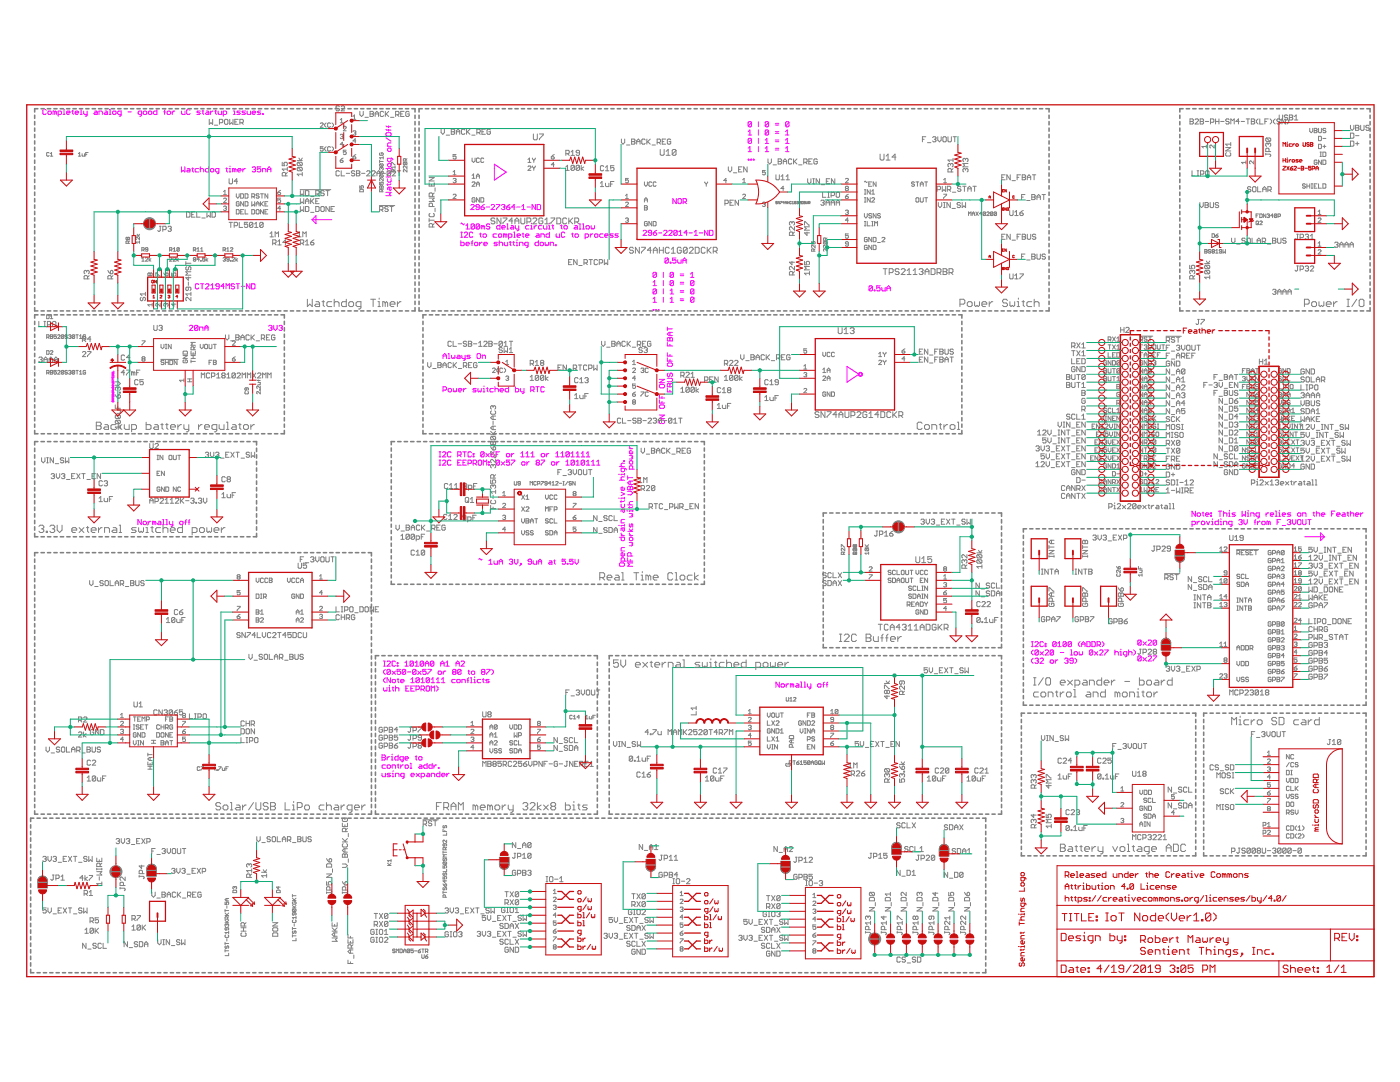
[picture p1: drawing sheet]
<svg xmlns="http://www.w3.org/2000/svg" width="279mm" height="216mm" viewBox="0 0 279 216" stroke-linecap="round" stroke-linejoin="round" font-family="sans-serif">
<g fill="none" stroke="#f0f" stroke-width=".2">
<path d="M9.2 22l-.1-.2h-.4l-.1 .2v.7l.1 .1h.4l.1-.1M9.6 22.3l.1-.1h.4l.1 .1v.4l-.1 .1h-.4l-.1-.1zM10.9 22.3l.2-.1 .2 .1v.5M10.9 22.3l-.3-.1v.6M10.9 22.3v.5M11.6 22.8h.5l.2-.1v-.4l-.2-.1h-.5v1M12.6 21.8h.2v1M12.6 22.8h.4M13.3 22.5h.7l-.2-.3h-.3l-.2 .1v.4l.2 .1h.3M14.3 22.2h.4M14.5 22v.7l.2 .1M15 22.5h.7l-.2-.3h-.3l-.2 .1v.4l.2 .1h.3"/>
<path d="M16 21.8h.2v1M16 22.8h.4M16.7 22.2v.5l.2 .1h.5M17.4 22.2v.8l-.4 .2M18.9 22.2h.3l.2 .1v.5h-.5l-.2-.1 .2-.2h.5M19.7 22.8v-.6h.6l.1 .1v.5M21 22.2h.3l.2 .1v.5h-.5l-.2-.1 .2-.2h.5M21.8 21.8h.2v1M21.8 22.8h.3M22.5 22.3l.1-.1h.4l.2 .1v.4l-.2 .1h-.4l-.1-.1zM24.2 22.8h-.5l-.2-.1v-.4l.2-.1h.5v.8l-.4 .2M25.5 22.3h.7"/>
<path d="M28.3 22.8h-.6l-.1-.1v-.4l.1-.1h.6v.8l-.4 .2M28.6 22.3l.2-.1h.3l.2 .1v.4l-.2 .1h-.3l-.2-.1zM29.6 22.3l.2-.1h.3l.2 .1v.4l-.2 .1h-.3l-.2-.1zM31.3 21.8v1h-.5l-.2-.1v-.4l.2-.1h.5M32.7 22.3h.3M33 21.8l-.1 .2v.8M33.4 22.3l.1-.1h.4l.1 .1v.4l-.1 .1h-.4l-.1-.1zM34.4 22.2v.6M34.9 22.2l-.5 .3M36.2 33.3v1l.4-.3 .3 .3v-1M36.2 22.2v.5l.2 .1h.5v-.6M37.4 33.6h.3l.2 .2v.5h-.5l-.1-.2 .1-.1h.5"/>
<path d="M37.9 22l-.1-.2h-.4l-.1 .2v.7l.1 .1h.4l.1-.1M38.3 33.6h.3M38.4 33.5v.6l.2 .2M39.6 33.6h-.5l-.2 .2v.3l.2 .2h.5M40 33.8l.1-.2h.4l.1 .2v.5M40 33.3v1M40 22.2h-.5l-.2 .1 .2 .2h.3l.2 .2-.2 .1h-.5M40.3 22.2h.4M40.5 22v.7l.2 .1M41.2 22.2h.3l.2 .1v.5h-.5l-.2-.1 .2-.2h.5M41.7 33.3v1h-.6l-.1-.2v-.3l.1-.2h.6M42 22.2v.6"/>
<path d="M42.2 33.6h.3l.2 .2v.3l-.2 .2h-.3l-.2-.2v-.3zM42.5 22.2l-.5 .3M42.9 22.2h.3M43 22v.7l.2 .1M43.5 22.2v.5l.2 .1h.5v-.6M43.7 34.3h-.5l-.2-.2v-.3l.2-.2h.5v.9l-.4 .1M44.6 22.8h.5l.1-.1v-.4l-.1-.1h-.5v1M45.1 33.6h.3M45.2 33.5v.6l.2 .2M45.7 33.6h.2v.7M45.7 34.3h.4M45.9 33.1v.2"/>
<path d="M46.6 22.8h.3M46.6 22.2h.2v.6M46.8 33.8l-.4-.2v.7M46.8 33.8v.5M46.8 33.8l.1-.2 .2 .2v.5M46.8 21.7v.1M47.4 34h.7l-.2-.4h-.3l-.2 .2v.3l.2 .2h.3M48 22.2h-.5l-.2 .1 .2 .2h.3l.2 .2-.2 .1h-.5M48.5 33.6v.7M49 33.6l-.5 .4M49 22.2h-.5l-.2 .1 .2 .2h.3l.2 .2-.2 .1h-.5M49.3 22.2v.5l.2 .1h.5v-.6"/>
<path d="M50.3 22.5h.7l-.2-.3h-.3l-.2 .1v.4l.2 .1h.3M50.3 33.5l.2-.2h.3l.2 .2-.2 .3M50.7 33.8h.1M50.8 33.8l.2 .2-.2 .3h-.3l-.2-.2M52 33.3h-.6v.5l.3-.2 .3 .2v.3l-.1 .2h-.4l-.1-.2M52 22.2h-.5l-.1 .1 .6 .4-.1 .1h-.5M52.4 34.3v-.7h.5l.1 .2v.5M52.4 22.7h.2v.1h-.2zM53.4 33.8h.7M53.4 34.3v-.7l.3-.3 .4 .3v.7M77 33.6h1v.5l-.1 .2h-.4l-.1-.2v-.5M77 38.4h1l-.3 .3 .3 .4h-1"/>
<path d="M77 26.6l.2-.1h.7l.1 .1v.4l-.1 .2h-.7l-.2-.2zM77 35.3h1M77 27.5l1 .7M77 25.8l.2 .2h.8M77 25.1l.2 .2h.8M77.4 32.8l.1-.2h.4l.1 .2v.3l-.1 .2h-.4l-.1-.2zM77.4 29.7l.1-.2h.4l.1 .2v.4l-.1 .1h-.4l-.1-.1zM77.4 35.7v.5l.1 .1h.4l.1-.1v-.5M77.4 36.7v.3M77.5 25.1v.4M77.5 25.8v.3M77.7 37.4v.5l.2 .1 .1-.1v-.5h-.5l-.1 .1v.4"/>
<path d="M78 34.6h-.5l-.1 .2v.3l.1 .2M78 28.5h-.5l-.1 .2v.5h.6M78 31.6v.5l-.1 .2h-.4l-.1-.2v-.5h.8l.2 .3M78 36.7l-.1 .2h-.7M98.7 32.8l2.3 1.6-2.3 1.5zM135 39.6v1l-.7-1v1M135.3 39.8l.2-.2h.3l.2 .2v.7l-.2 .1h-.3l-.2-.1zM149.3 31.8h.2v.1h-.2zM149.3 26.3l.3-.4v1M149.3 29.6l.3-.3v1M149.3 26.9h.7M149.3 30.3h.7"/>
<path d="M149.8 31.8h.2v.1h-.2zM150 24.4v.7l-.2 .2h-.3l-.2-.2M150 24.4l-.7 .7M150 24.4l-.2-.1h-.3l-.2 .1v.7M150 27.8l-.2-.2h-.3l-.2 .2v.6M150 27.8v.6l-.2 .2h-.3l-.2-.2M150 27.8l-.7 .6M150.3 31.8h.2v.1h-.2zM151.3 24.3v1M151.3 25.9v1M151.3 27.6v1M151.3 29.3v1"/>
<path d="M152.7 28.6h.7M152.7 27.9l.4-.3v1M152.7 29.6l.4-.3v1M152.7 30.3h.7M153.4 24.4v.7l-.2 .2h-.3l-.2-.2M153.4 26.1l-.7 .7M153.4 24.4l-.7 .7M153.4 24.4l-.2-.1h-.3l-.2 .1v.7M153.4 26.1l-.2-.2h-.3l-.2 .2v.7M153.4 26.1v.7l-.2 .1h-.3l-.2-.1M154.7 25h.7M154.7 24.6h.7"/>
<path d="M154.7 26.6h.7M154.7 26.3h.7M154.7 28.3h.7M154.7 27.9h.7M154.7 29.9h.7M154.7 29.6h.7M156.8 29.6l.3-.3v1M156.8 26.9h.7M156.8 26.3l.3-.4v1M156.8 27.9l.3-.3v1M156.8 28.6h.7M156.8 30.3h.7"/>
<path d="M157.5 24.4v.7l-.2 .2h-.3l-.2-.2M157.5 24.4l-.2-.1h-.3l-.2 .1v.7M157.5 24.4l-.7 .7M39.7 56.8l-.2-.2h-.3l-.2 .2v.7l.2 .1h.3l.2-.1M40 56.6h.7M40.3 56.6v1M41 56.8l.2-.2h.3l.2 .2v.2l-.7 .6h.7M42.1 57.6h.6M42.1 57l.3-.4v1M43.8 57.1h-.6l-.1-.1 .1-.4h.4l.2 .2v.7l-.2 .1h-.4l-.1-.1M44.8 57.1h-.7l.5-.5v1M45.1 57.6v-1l.3 .4 .4-.4v1"/>
<path d="M46.8 56.8l-.2-.2h-.3l-.2 .4 .2 .1h.3l.2 .4-.2 .1h-.3l-.2-.1M47.1 56.6h.7M47.5 56.6v1M48.2 57.1h.7M49.9 56.6v1l-.7-1v1M50.2 56.6h.5l.2 .2v.7l-.2 .1h-.5zM62.3 43.8h3.9M63.1 43.1v1.5l-.8-.8zM92 48v1h.5l.1-.1v-.4l-.1-.2h-.5M92 44.7l.1-.2 .4 .4 .1-.2M92 47.3h.3M92 46.3h.3"/>
<path d="M92.1 46.3v1M92.6 46.5l.2-.2h.4l.1 .2v.2l-.7 .6h.7M93 48.7h.7l-.2-.4h-.3l-.2 .2v.4l.2 .1h.3M93 45l.3-.3v1M93 45.7h.7M94 41l.1-.2h.4l.1 .2v.1l-.6 .7h.6M94 48.5h.4M94.4 46.5l-.2-.2h-.3l-.2 .2v.7l.2 .1h.3l.2-.1M94.4 48l-.2 .2v.8M94.7 48.5l.2-.2h.3l.2 .2v.4l-.2 .1h-.3l-.2-.1zM94.7 44.9v.6l-.2 .2h-.3l-.2-.2M94.7 44.9l-.2-.2h-.3l-.2 .2v.6"/>
<path d="M94.7 44.9l-.7 .6M95.7 41.3h-.6l-.1-.2 .1-.3h.4l.2 .2v.7l-.2 .1h-.4l-.1-.1M95.7 44.9v.6l-.2 .2h-.3l-.2-.2M95.7 44.9l-.2-.2h-.3l-.2 .2v.6M95.7 48.3v.7M95.7 44.9l-.7 .6M95.7 46.7h.4M95.9 46.5v.7l.2 .1M96 41.3h.5l.2 .4-.2 .1h-.3l-.2-.1zM96.2 48.3l-.5 .4M96.4 45.2l-.3-.2v.7M96.4 46.8l.2-.1h.3l.2 .1v.4l-.2 .1h-.3l-.2-.1z"/>
<path d="M96.4 45.2v.5M96.4 45.2l.2-.2 .1 .2v.5M96.6 48.7h.6l-.1-.4h-.4l-.1 .2v.4l.1 .1h.4M96.7 40.8l-.7 .5M97 41.3h.7M97.7 44.9l-.1-.2h-.4l-.1 .2 .1 .3h.4l.1 .2-.1 .3h-.4l-.1-.2M98 41l.2-.2h.3l.2 .2v.1l-.7 .7h.7M99.1 40.8h.6l-.6 1M99.1 46.7h-.5l-.2 .1v.4l.2 .1h.5M99.3 48.3h-.5l-.2 .2 .7 .4-.2 .1h-.5M99.6 48.5l.2-.2h.3l.2 .2v.5M99.6 46.7h.4l.1 .1-.1 .5h-.4l-.1-.1v-.4z"/>
<path d="M99.6 48v1M99.8 44.7v1h-.5l-.2-.2v-.3l.2-.2h.5M100.1 41l.1-.2h.4l.2 .2-.2 .3M100.1 45.4h.7l-.2-.4h-.3l-.2 .2v.3l.2 .2h.3M100.4 41.3h.2M100.6 41.3l.2 .2-.2 .3h-.4l-.1-.1M100.6 48.3v.6l.2 .1h.5v-.7M100.8 46.8l-.3-.1v.6M100.8 46.8v.5M100.8 46.8l.2-.1 .2 .1v.5M101.1 41.3h.5l.2 .4-.2 .1h-.3l-.2-.1zM101.2 45.7h.3"/>
<path d="M101.2 44.7h.1v1M101.5 47.3h.5l.2-.1v-.4l-.2-.1h-.5v1M101.7 48.3h.3M101.8 40.8l-.7 .5M101.8 48.2v.7l.2 .1M102 45h.3l.2 .2v.5h-.5l-.2-.2 .2-.1h.5M102.3 48.3h.4M102.5 46.3h.2v1M102.5 48.2v.7l.2 .1M102.5 47.3h.3M102.8 41.3h-.7l.5-.5v1M102.8 45v.5l.2 .2h.5"/>
<path d="M103 48.3h.2v.7M103 49h.4M103.1 41.3h.7M103.2 47h.7l-.2-.3h-.3l-.2 .1v.4l.2 .1h.3M103.2 47.8v.2M103.5 45v.9l-.3 .1M103.7 49v-.7h.5l.2 .2v.5M104.1 41.1l.4-.3v1M104.1 41.8h.7M104.2 46.7h.3M104.4 46.5v.7l.1 .1M104.9 47h.7l-.2-.3h-.3l-.2 .1v.4l.2 .1h.3"/>
<path d="M105.2 41.3h.6M105.4 49h-.5l-.2-.1v-.4l.2-.2h.5v.9l-.3 .2M105.6 45h-.5l-.2 .2v.3l.2 .2h.5M105.9 45h.2v.7M105.9 45.7h.4M106.1 44.5v.2M106.6 45v.7M106.9 40.8v1l-.7-1v1M107.1 45l-.5 .4M107.1 46.7h.3l.2 .1v.5h-.5l-.2-.1 .2-.2h.5M107.2 40.8h.5l.2 .2v.7l-.2 .1h-.5zM107.4 48v1h-.5l-.1-.1v-.4l.1-.2h.5"/>
<path d="M107.8 48.5l.1-.2h.4l.2 .2v.4l-.2 .1h-.4l-.1-.1zM107.9 47.3v-.6h.6l.1 .1v.5M108.1 45h-.5l-.2 .2v.3l.2 .2h.5M108.5 45v.5l.1 .2h.5v-.7M108.8 48.3v.6l.2 .1 .1-.1 .2 .1 .2-.1v-.6M109.5 45.7h.3M109.5 45h.1v.7M109.6 44.5v.2M109.6 46.3v1h-.5l-.1-.1v-.4l.1-.1h.5M109.8 49v-.7h.5l.2 .2v.5M110.2 45h.3M110.3 44.9v.6l.2 .2"/>
<path d="M110.8 48.9h.2v.1h-.2zM111 46.7v.5l.2 .1h.5v-.6M111.9 45h.3M112 44.9v.6l.2 .2M112.5 45.2l.2-.2h.4l.1 .2v.3l-.1 .2h-.4l-.2-.2zM112.7 46.5l-.2-.2h-.3l-.2 .2v.7l.2 .1h.3l.2-.1M114.1 46.7h.3M114.2 46.5v.7l.2 .1M114.7 45h.4l.2 .2v.5h-.6l-.1-.2 .1-.1h.6M114.9 46.7h.4l.1 .1v.4l-.1 .1h-.4l-.2-.1v-.4zM115.6 45.7h.3M115.6 44.7h.2v1"/>
<path d="M116.3 45.7h.3M116.3 44.7h.1v1M116.8 47.3h.5l.2-.1v-.4l-.2-.1h-.5v1M116.9 45.2l.2-.2h.4l.1 .2v.3l-.1 .2h-.4l-.2-.2zM117.8 46.7v.6M118 45v.5l.2 .2 .1-.2 .2 .2 .1-.2v-.5M118.3 46.7l-.5 .3M118.7 46.8l.1-.1h.4l.1 .1v.4l-.1 .1h-.4l-.1-.1zM120.4 46.7h-.6l-.1 .1v.4l.1 .1h.6M120.7 47h.7l-.2-.3h-.3l-.2 .1v.4l.2 .1h.3M122.4 46.7h-.5l-.2 .1 .7 .4-.2 .1h-.5M123.4 46.7h-.5l-.2 .1 .7 .4-.2 .1h-.5"/>
<path d="M128.4 46.1l.1-.1h.4l.1 .1v.2l-.6 .7h.6M130 46.5h-.5l-.1-.2 .1-.3h.4l.1 .1v.7l-.1 .2h-.4l-.1-.2M130.3 56.3l.4-.3v1M130.3 59.6l.4-.3v1M130.3 57h.7M130.4 46.5h.5l.2 .3-.2 .2h-.3l-.2-.2zM131 54.5l-.2-.2h-.3l-.2 .2v.7M131 57.8l-.2-.1h-.3l-.2 .1v.7M131 54.5v.7l-.2 .2h-.3l-.2-.2M131 57.8v.7l-.2 .2h-.3l-.2-.2M131 54.5l-.7 .7M131 57.8l-.7 .7"/>
<path d="M131.1 46l-.7 .5M131.4 46.5h.7M132.4 54.3v1.1M132.4 56v1M132.4 57.7v1M132.4 59.3v1M132.4 46.1l.2-.1h.3l.2 .1v.2l-.7 .7h.7M133.4 51.6l-.2-.1h-.3l-.2 .1v.7M133.4 51.6v.7l-.2 .2h-.3l-.2-.2M133.4 51.6l-.7 .7M133.5 46.1l.1-.1h.4l.1 .1v.2l-.6 .7h.6M133.7 58l.4-.3v1"/>
<path d="M133.7 52.3h.2v.2h-.2zM133.7 58.7h.7M133.7 59.6l.4-.3v1M134.4 54.5v.7l-.2 .2h-.3l-.2-.2M134.4 56.2l-.2-.2h-.3l-.2 .2v.6M134.4 54.5l-.2-.2h-.3l-.2 .2v.7M134.4 56.2v.6l-.2 .2h-.3l-.2-.2M134.4 54.5l-.7 .7M134.4 56.2l-.7 .6M134.9 51.5h-.7v.5l.4-.2 .3 .2v.3l-.2 .2h-.3l-.2-.2M135.1 46.1v.7l-.1 .2h-.4l-.1-.2M135.1 46.1l-.1-.1h-.4l-.1 .1v.7"/>
<path d="M135.1 46.1l-.6 .7M135.3 51.8v.5l.1 .2h.5v-.7M135.5 47h.7M135.5 46.3l.3-.3v1M135.8 55h.6M135.8 54.7h.6M135.8 56.7h.6M135.8 56.3h.6M135.8 58.3h.6M135.8 58h.6M135.8 60h.6M135.8 59.6h.6"/>
<path d="M136.3 52.5v-.7l.3-.3 .3 .3v.7M136.3 52h.6M136.3 40.3h.5l.2-.2-.2-.5h-.5v1M136.7 40.3l.3 .3M137.2 46.5h-.7l.5-.5v1M137.5 46.5h.7M137.8 55.4h.7M137.8 54.7l.4-.4v1.1M138.5 59.5v.7l-.2 .1h-.3l-.2-.1M138.5 56.2v.6l-.2 .2h-.3l-.2-.2M138.5 56.2l-.2-.2h-.3l-.2 .2v.6M138.5 57.8l-.2-.1h-.3l-.2 .1v.7"/>
<path d="M138.5 59.5l-.2-.2h-.3l-.2 .2v.7M138.5 57.8v.7l-.2 .2h-.3l-.2-.2M138.5 56.2l-.7 .6M138.5 57.8l-.7 .7M138.5 59.5l-.7 .7M138.6 46.3l.3-.3v1M138.6 47h.6M139.6 46.5h.7M141.3 46v1l-.7-1v1M141.6 46h.5l.2 .1v.7l-.2 .2h-.5zM174.1 57.2l-.2-.2h-.3l-.2 .2v.7M174.1 57.2v.7l-.2 .1h-.3l-.2-.1"/>
<path d="M174.1 57.2l-.7 .7M174.5 57.9h.1v.1h-.1zM175.6 57h-.6v.5l.3-.1 .3 .1v.4l-.1 .1h-.4l-.1-.1M176 57.4v.5l.1 .1h.6v-.6M177 58v-.6l.3-.4 .4 .4v.6M177 57.5h.7M22.4 75.1v.2h.3v-.2M22.4 76v-.2l.3 .2M22.4 76.8v.1M22.4 76.9h.2v.2M22.4 77.5l.1 .3M22.4 77.2h.3l-.1 .2"/>
<path d="M22.4 80v.2h.2l.1-.2h-.2v.1M22.4 76.1v.2h.2M22.4 77.2v.1l.2 .1M22.4 78.2v.3l.3-.1-.1-.2M22.4 76.1l.3 .1-.1 .1M22.4 77.2l.2 .2M22.4 76.1l.2 .2M22.5 77.6h.2l-.1 .2zM22.5 74.4v.2l-.1-.1v-.1h.2v.2M22.5 74.8h-.1v.2M22.5 79h-.1v.2M22.5 74.8h.2l-.1 .2"/>
<path d="M22.5 79h.2l-.1 .2M22.5 74.8h.1M22.5 75.2v.1M22.5 79h.1M22.6 78.1l-.2-.2v.2h.3M22.6 79.9v-.2h-.2v.2h.3M22.7 74v.3h-.3M22.7 76.5v.2M22.7 78.6v.2M22.7 79.6l-.1 .1M22.7 79.3h-.3l.1 .1-.1 .1h.3M22.7 78.7h-.3l.1 .1"/>
<path d="M22.7 77.9l-.1 .1M22.7 76.6h-.3l.1 .1M22.7 75.4h-.3l.1 .1-.1 .1h.3M37.8 65.1l.2-.2h.3l.2 .2v.2l-.7 .6h.7M39.5 65.1v.7l-.2 .1h-.3l-.2-.1M39.5 65.1l-.2-.2h-.3l-.2 .2v.7M39.5 65.1l-.7 .7M39.8 65.9v-.6h.5l.2 .1v.5M40.9 65.9v-.6l.3-.4 .3 .4v.6M40.9 65.4h.6M53.6 65.1l.2-.2h.3l.2 .2-.2 .3M54 65.4h.1"/>
<path d="M54.1 65.4l.2 .2-.2 .3h-.3l-.2-.1M54.6 64.9v.7l.4 .3 .3-.3v-.7M55.7 65.1l.1-.2h.4l.1 .2-.1 .3M56 65.4h.2M56.2 65.4l.1 .2-.1 .3h-.4l-.1-.1M88.4 71.5v-.6l.4-.4 .3 .4v.6M88.4 77.9h.5l.2-.2v-.4l-.2-.1h-.5v1M88.4 71h.7M89.4 70.5h.2v1M89.4 71.5h.4M89.4 77.7l.2-.2h.3l.2 .2v.3l-.2 .2h-.3l-.2-.2zM90.1 70.9v.5l.2 .1 .1-.1 .2 .1 .2-.1v-.5"/>
<path d="M90.5 77.5v.5l.1 .2 .2-.2 .2 .2 .1-.2v-.5M91.3 70.9l.5 .1v.5h-.5l-.2-.1 .2-.2h.5M91.5 77.9h.7l-.2-.4h-.3l-.2 .2v.3l.2 .2h.3M92.2 70.9v.5l.1 .1h.5M92.5 77.5v.7M92.8 70.9v.8l-.3 .2M93 77.5l-.5 .4M93.9 70.9h-.6l-.1 .1 .7 .4-.2 .1h-.5M95 77.5h-.5l-.1 .2 .6 .3-.1 .2h-.5M95.4 77.5v.5l.1 .2 .2-.2 .2 .2 .2-.2v-.5M95.4 70.5h.3l.2 .2v.7l-.2 .1h-.3l-.2-.1v-.7zM96.2 71.5v-.6h.5l.2 .1v.5"/>
<path d="M96.4 78.2h.3M96.4 77.5h.2v.7M96.6 77v.2M97.1 77.5h.3M97.3 77.3v.7l.1 .2M98.4 77.5h-.5l-.1 .2v.3l.1 .2h.5M98.8 77.7l.2-.2h.3l.2 .2v.5M98.8 77.2v1M99.8 77.9h.7l-.2-.4h-.3l-.2 .2v.3l.2 .2h.3M101.5 77.2v1h-.5l-.2-.2v-.3l.2-.2h.5M102.9 77.2v1h.5l.1-.2v-.3l-.1-.2h-.5M103.9 77.5v.5l.2 .2h.5"/>
<path d="M104.6 77.5v.9l-.4 .1M105.9 77.9h.5l.2-.2v-.4l-.2-.1h-.5v1M106.3 77.9l.3 .3M106.9 77.2h.7M107.3 77.2v1M108.6 77.3l-.1-.1h-.4l-.2 .1v.7l.2 .2h.4l.1-.2M130.3 61.8h.2v.2h-.2zM130.3 60.3h.7M130.9 61.8h.1v.2h-.1zM131.4 61.8h.1v.2h-.1zM131.6 76.9l.2-.2h.6l.2 .2v.3l-.2 .2h-.6l-.2-.2zM131.6 78.7v.7h1"/>
<path d="M131.6 79.8v.6h1M131.6 75.7h1l-1 .7h1M132.1 79.1v.3M133.2 70.4v.7h1M133.2 76.7l.1-.2 .4 .2 .3-.2 .2 .2v.5h-1zM133.2 77.5v.7h1M133.2 75.5h.8l.2 .1v.4l-.2 .2h-.8M133.2 67.5l.1-.2 .4 .2 .3-.2 .2 .2v.5h-1zM133.2 65.3v.7M133.2 68.3v.7h1M133.2 71.4v.7h1M133.2 72.6l.1-.2h.7l.2 .2v.3l-.2 .2h-.7l-.1-.2z"/>
<path d="M133.2 65.6h1M133.3 74.5l-.1 .1v.4l.3 .1 .2-.1v-.4l.3-.1 .2 .1v.4l-.2 .1M133.7 66.3v.7M133.7 67.5v.5M133.7 68.7v.3M133.7 70.7v.4M133.7 71.7v.4M133.7 76.7v.5M133.7 77.9v.3M133.7 60.3h.7M134.2 66.3h-.7l-.3 .4 .3 .3h.7M169 73.1l2.4 1.6-2.4 1.6z"/>
<path d="M87.6 91.2h.4M87.6 90.1h.4M87.6 92.8h.4M87.6 91.8h.4M87.8 90.1v1.1M87.8 91.8v1M88.3 90.3l.2-.2h.3l.2 .2v.2l-.7 .7h.7M88.3 92l.2-.2 .5 .2v.1l-.7 .7h.7M90 90.3l-.2-.2h-.3l-.2 .2v.7l.2 .2h.3l.2-.2M90 92l-.2-.2-.5 .2v.6l.2 .2h.3l.2-.2M91.4 90.8h.5l.1-.1v-.4l-.1-.2h-.5v1.1M91.4 92.3h.3"/>
<path d="M91.7 90.8l.3 .4M92 91.8h-.6v1h.6M92.4 90.1h.7M92.4 92.3h.3M92.7 90.1v1.1M93.1 91.8h-.7v1h.7M93.4 92.5h.5l.2-.2v-.3l-.2-.2h-.5v1M94.1 90.3l-.2-.2h-.3l-.2 .2v.7l.2 .2h.3l.2-.2M94.4 91h.2v.2h-.2zM94.4 90.5h.2v.2h-.2zM94.4 92.5h.5l.2-.2v-.3l-.2-.2h-.5v1M94.8 92.5l.3 .3"/>
<path d="M95.4 92l.2-.2 .5 .2v.6l-.2 .2h-.3l-.2-.2zM96.5 92.8v-1l.3 .3 .3-.3v1M96.6 90.3v.7l-.1 .2h-.4l-.2-.2M96.6 90.3l-.1-.2h-.4l-.2 .2v.7M96.6 90.3l-.7 .7M97 90.5l.6 .7M97.5 92.6h.1v.2h-.1zM97.5 92.1h.1v.2h-.1zM97.6 90.5l-.6 .7M98 90.7h.5l.2 .3-.2 .2h-.3l-.2-.2zM98.7 90.1l-.7 .6M99 90.7h.4"/>
<path d="M99.7 90.1h-.7v1.1M99.7 92v.6l-.2 .2h-.3l-.2-.2M99.7 92l-.2-.2-.5 .2v.6M99.7 92l-.7 .6M100 92.1l.7 .7M100.7 92.1l-.7 .7M101 90.7l.2-.2h.4l.1 .2v.3l-.1 .2h-.4l-.2-.2zM101.7 91.8h-.7v.5l.4-.2 .3 .2v.3l-.1 .2h-.4l-.2-.2M102.1 90.5v.7M102.1 91.8h.6l-.6 1M102.6 90.5l-.5 .3M103.9 91.2h.7"/>
<path d="M103.9 90.5l.4-.4v1.1M104.1 92.3l.2-.2h.3l.2 .2v.3l-.2 .2h-.3l-.2-.2zM105 91.2h.6M105 90.5l.3-.4v1.1M105.1 92.1v.7M105.6 92.1l-.5 .4M106 91.2h.7M106 90.5l.3-.4v1.1M107.2 92.3l-.2 .2 .2 .3h.3l.2-.2-.2-.3M107.2 92.3l-.2-.2 .2-.3 .5 .2-.2 .3M107.2 92.3h.3M108 90.7l.2-.2h.3l.2 .2v.3l-.2 .2h-.3l-.2-.2z"/>
<path d="M108 91.8h.7l-.7 1M109 90.5v.7M109.5 90.5l-.5 .3M110 92.3l.2-.2h.4l.1 .2v.3l-.1 .2h-.4l-.2-.2zM110.9 91.2h.7M110.9 90.5l.4-.4v1.1M111.1 92.1v.7M111.6 92.1l-.5 .4M111.9 91.2h.7M111.9 90.5l.4-.4v1.1M112.9 92.8h.7M112.9 92.1l.4-.3v1"/>
<path d="M113.6 90.3l-.1-.2h-.4l-.2 .2v.7M113.6 90.3v.7l-.1 .2h-.4l-.2-.2M113.6 90.3l-.7 .7M114 91.2h.6M114 90.5l.3-.4v1.1M114.6 92v.6l-.1 .2h-.4l-.1-.2M114.6 92l-.1-.2-.5 .2v.6M114.6 92l-.6 .6M115 91.2h.7M115 90.5l.3-.4v1.1M115 92.1l.3-.3v1M115 92.8h.7"/>
<path d="M116 91.2h.7M116 90.5l.3-.4v1.1M116.7 92v.6l-.2 .2h-.3l-.2-.2M116.7 92l-.2-.2-.5 .2v.6M116.7 92l-.7 .6M117 91.2h.7M117 90.5l.4-.4v1.1M117 92.1l.4-.3v1M117 92.8h.7M118 92.8h.7M118 92.1l.4-.3v1M119.1 92.8h.6"/>
<path d="M119.1 92.1l.3-.3v1M123.4 99.4h.2M123.4 94.6h.2M123.6 95.8h1M123.6 93.1h1M124 99.9v.3M124 98.2l.6 .4-.6 .3M124.5 91.9h.1v.2h-.1zM124.6 93.5v.5l-.1 .1h-.4l-.1-.1v-.5h.8l.2 .3M124.6 94.5v.3M124.6 97.4v.3l-.1 .2h-.4l-.1-.2v-.3l.3-.2v.7M124.6 99.2v.4"/>
<path d="M124.6 92.4h-.5l-.1 .2v.3l.1 .2M124.6 94.6h-.6v.2M124.6 95.1h-.5l-.1 .2v.4l.1 .1M124.6 99.4h-.6v.2M124.6 99.9l-.1 .2h-.7M125.3 95v.7M125.3 97.2l.1-.2 .4 .2 .3-.2 .2 .2v.5h-1zM125.3 98h.6l.4 .4-.4 .3h-.6M125.3 95.3h1M125.6 89l.3 .5M125.6 90.9h.5l.2 .2-.2 .1 .2 .2-.2 .2h-.5M125.6 89.5h.7"/>
<path d="M125.8 91.9h.3l.2 .2v.3l-.2 .2h-.3l-.2-.2v-.3zM125.8 96v.7M125.8 97.2v.5M126.3 90.1v.3l-.2 .2h-.3l-.2-.2v-.3l.3-.2v.7M126.3 93.6v-.5l-.2-.2h-.3l-.2 .2v.5h1M126.3 96h-.7l-.3 .4 .3 .3h.7M131.6 84l.2-.2h.6l.2 .2v.3l-.2 .2h-.6l-.2-.2zM131.6 81l.2-.2h.6l.2 .2v.3l-.2 .2h-.6l-.2-.2zM131.6 82.8h1l-1 .7h1M132.1 80.1v.3M28.2 103.7v1l-.7-1v1M28.6 104.2l.1-.2h.3l.2 .2v.3l-.2 .2h-.3l-.1-.2z"/>
<path d="M29.6 104v.7M30.1 104l-.5 .4M30.8 104.2l-.4-.2v.7M30.8 104.2v.5M30.8 104.2l.1-.2 .2 .2v.5M31.6 104h.3l.2 .2v.5h-.5l-.2-.2 .2-.1h.5M32.4 103.7h.2v1M32.4 104.7h.4M33.1 103.7h.2v1M33.1 104.7h.4M33.8 104v.5l.2 .2h.5M34.5 104v.9l-.4 .1"/>
<path d="M35.9 104.2l.1-.2h.4l.1 .2v.3l-.1 .2h-.4l-.1-.2zM36.9 104.2h.3M37.2 103.7l-.2 .1v.9M37.5 104.2h.4M37.9 103.7l-.2 .1v.9M95.5 111.6l.2-.2 .3 .3 .2-.1M97.6 111.9l.3-.3v1M97.6 112.6h.7M98.6 111.9v.5l.2 .2h.5v-.7M99.6 112.6v-.7l.3-.3 .4 .3v.7M99.6 112.1h.7M101.6 111.7l.6-.1 .1 .1-.1 .4"/>
<path d="M102 112.1h.2M102.2 112.1l.1 .1-.1 .4h-.4l-.2-.2M102.7 111.6v.6l.3 .4 .4-.4v-.6M103.9 112.4h.1v.2h-.1zM104 112.6l-.3 .3M106.1 112.1h-.5l-.2-.2 .2-.3 .5 .1v.7l-.2 .2h-.3l-.2-.2M106.4 111.9v.5l.2 .2h.5v-.7M107.4 112.1h.7M107.4 112.6v-.7l.4-.3 .3 .3v.7M109.6 111.9h.4l.2 .2v.5h-.6l-.1-.2 .1-.2h.6M110.5 111.9h.3M110.7 111.7v.7l.1 .2"/>
<path d="M112.9 111.6h-.7v.5l.3-.2 .4 .2v.3l-.2 .2h-.3l-.2-.2M113.2 112.4h.2v.2h-.2zM114.4 111.6h-.7v.5l.3-.2 .4 .2v.3l-.2 .2h-.3l-.2-.2M114.7 111.6v.6l.4 .4 .3-.4v-.6M123.4 104.8h.2M123.6 107.2h1v.5l-.1 .2h-.4l-.1-.2v-.5M123.8 112.3h.7l.1 .2v.3l-.1 .2h-.7l-.2-.2v-.3zM124 100.6v.5l.1 .2h.4l.1-.2v-.5M124 106.4l.3 .5M124 106.9h.6M124.3 101.6v.5l.2 .2 .1-.2v-.5h-.5l-.1 .2v.3M124.3 105.3v.6l.2 .1 .1-.1v-.6h-.5l-.1 .2v.4"/>
<path d="M124.6 104.7v.3M124.6 110.4v.4l-.1 .2h-.4l-.1-.2v-.4l.3-.1v.7M124.6 112v-.5l-.1-.2h-.4l-.1 .2v.5h1M124.6 103.7h-.5l-.1 .1v.5h.6M124.6 104.8h-.6v.2M124.6 109.3h-.5l-.1 .1v.5h.6M125.1 101.9h.2M125.3 111.3v.7h1M125.3 106h1M125.3 100.8h1M125.6 106.9h.7M125.6 104.5v.5l.2 .2 .1-.2v-.3l.2-.2 .2 .2v.5"/>
<path d="M125.6 108.2h.5l.2 .2-.2 .2 .2 .1-.2 .2h-.5M125.6 101.1v.3M125.6 106.4l.3 .5M125.6 105.5l.3 .5 .4-.5M125.6 102.5h.5l.2 .1-.2 .2 .2 .2-.2 .1h-.5M125.8 107.2h.3l.2 .2v.3l-.2 .2h-.3l-.2-.2v-.3zM125.8 111.6v.4M125.9 111v-.6l-.1-.1h-.4l-.1 .1v.6h1M126.3 112.3h-1l.3 .3-.3 .4h1M126.3 101.1l-.2 .2h-.7M126.3 100.1h-.5l-.2 .1v.4l.2 .2M126.3 101.8v.3"/>
<path d="M126.3 101.9h-.7v.2M237.9 104.7h.5l.2-.2v-.3l-.2-.2h-.5v1M238.6 102v1l-.7-1v1M238.9 102.5l.2-.2h.3l.2 .2v.3l-.2 .2h-.3l-.2-.2zM238.9 104v.7M239.4 104l-.5 .4M239.8 104.2l.1-.2h.4l.1 .2v.3l-.1 .2h-.4l-.1-.2zM239.9 102.3h.4M240.1 102.2v.6l.2 .2M240.6 102.7h.7l-.2-.4h-.3l-.2 .2v.3l.2 .2h.3M240.8 104l.3 .7 .3-.7M241.6 102.8h.2v.2h-.2z"/>
<path d="M241.6 102.3h.2v.2h-.2zM241.8 104.7h.3M241.8 104h.2v.7M242 103.5v.2M243.1 103.7v1h-.5l-.1-.2v-.3l.1-.2h.5M243.2 102h.6M243.5 102v1M243.5 104.7h.3M243.5 104h.2v.7M243.7 103.5v.2M244.2 104.7v-.7h.5l.2 .2v.5M244.2 102.5l.1-.2h.4l.2 .2v.5"/>
<path d="M244.2 102v1M245.2 103h.3M245.2 102.3h.2v.7M245.4 101.8v.2M245.9 104.7h-.5l-.2-.2v-.3l.2-.2h.5v.9l-.4 .1M246.5 102.3h-.5l-.1 .2 .1 .2h.4l.1 .1-.1 .2h-.5M247.2 103.8l.2-.1h.3l.2 .1-.2 .4M247.6 104.2h.1M247.7 104.2l.2 .2-.2 .3h-.3l-.2-.2M247.9 102v1l.3-.3 .4 .3v-1M248.2 103.7v.7l.4 .3 .3-.3v-.7M248.9 103h.4"/>
<path d="M248.9 102.3h.2v.7M249.1 101.8v.2M249.6 103v-.7h.5l.2 .2v.5M250.3 104.2h.3M250.6 103.7l-.1 .1v.9M251 104v.7M251.3 103h-.5l-.2-.2v-.3l.2-.2h.5v.9l-.3 .2M251.5 104l-.5 .4M251.8 104.2l.2-.2h.3l.2 .2v.3l-.2 .2h-.3l-.2-.2zM252.7 102.3v.7M253.2 104.2l-.4-.2v.7M253.2 102.3l-.5 .4"/>
<path d="M253.2 104.2l.1-.2 .2 .2v.5M253.2 104.2v.5M253.5 102.7h.7l-.2-.4h-.3l-.2 .2v.3l.2 .2h.3M254.5 103h.4M254.5 102h.2v1M254.9 104.2h.3M255.2 103h.3M255.2 102.3h.2v.7M255.4 101.8v.2M255.5 103.7h-.6v1M255.9 102.7h.7l-.2-.4h-.3l-.2 .2v.3l.2 .2h.3M255.9 104.9h.7"/>
<path d="M256.9 103.8l.2-.1h.3l.2 .1-.2 .4M257.3 104.2h.1M257.4 104.2l.2 .2-.2 .3h-.3l-.2-.2M257.6 102.3h-.5l-.2 .2 .2 .2h.3l.2 .1-.2 .2h-.5M257.9 103.7v.7l.4 .3 .3-.3v-.7M259 102.5l.1-.2h.4l.1 .2v.3l-.1 .2h-.4l-.1-.2zM259.1 103.7h.4l.1 .1v.7l-.1 .2h-.4l-.1-.2v-.7zM260 103.7v.8l.1 .2h.4l.1-.2v-.8M260 103v-.7h.5l.1 .2v.5M260.4 107.1h3.9M261 103.7h.7M261.3 103.7v1"/>
<path d="M262 102.3h.3M262.2 102.2v.6l.1 .2M262.7 102.5l.2-.2h.3l.2 .2v.5M262.7 102v1M263.5 106.3l.8 .8-.8 .8zM263.7 102.7h.7l-.2-.4h-.3l-.2 .2v.3l.2 .2h.3M265.7 102.5h.4M266.4 102h-.7v1M266.8 102.7h.6l-.1-.4h-.4l-.1 .2v.3l.1 .2h.4M267.9 102.3h.4l.2 .2v.5h-.6l-.1-.2 .1-.1h.6M268.8 102.3h.4M269 102.2v.6l.2 .2"/>
<path d="M269.5 102.5l.2-.2h.3l.2 .2v.5M269.5 102v1M270.5 102.7h.7l-.2-.4h-.3l-.2 .2v.3l.2 .2h.3M271.5 102.3v.7M272 102.3l-.5 .4M76.6 132.9h.3M76.6 131.9h.3M76.6 137.2v.5l.1 .2 .2-.2 .2 .2 .1-.2v-.5M76.7 131.9v1M76.9 133.6l-.3 .3v.3l.3 .4M76.9 135.2l-.3 .4v.3l.3 .3M77.2 132.1l.2-.2h.3l.2 .2v.1l-.7 .7h.7"/>
<path d="M77.6 137.2h.1v.7M77.6 137.9h.3M77.7 136.7v.2M77.9 133.7v.7l-.2 .2h-.3l-.2-.2M77.9 135.2v1l-.7-1v1M77.9 133.7l-.2-.1h-.3l-.2 .1v.7M77.9 133.7l-.7 .7M78.3 135.7l.5-.1 .1 .1v.4l-.1 .1h-.4l-.1-.1zM78.3 133.9l.6 .7M78.3 137.2h.3M78.4 137.1v.6l.2 .2M78.9 132.1l-.1-.2h-.4l-.1 .2v.7l.1 .1h.4l.1-.1"/>
<path d="M78.9 133.9l-.6 .7M78.9 136.9v1M78.9 137.4l.2-.2h.3l.2 .2v.5M79.3 132.8h.1v.1h-.1zM79.3 132.2h.1v.2h-.1zM79.3 135.6h.3M79.4 135.4v.7l.2 .1M79.9 135.9h.7l-.1-.3-.6 .1v.4l.2 .1h.4M79.9 133.6h-.6v.5l.3-.2 .3 .2v.3l-.1 .2h-.4l-.1-.2M80.8 132.9h.7M80.8 132.2l.3-.3v1M81 133.7l-.7 .7"/>
<path d="M81 133.7v.7l-.2 .2h-.3l-.2-.2M81 133.7l-.2-.1h-.3l-.2 .1v.7M81 137.4h.3M81.3 134.1h.7M81.6 136.9h-.6v1h.6M82 135.6l.3-.4v1M82 136.2h.7M82 137.4h.3M82.5 132.1v.7l-.2 .1h-.3l-.2-.1M82.5 132.1l-.2-.2h-.3l-.2 .2v.7M82.5 132.1l-.7 .7M82.7 136.9h-.7v1h.7"/>
<path d="M82.8 132.9h.7M82.8 132.2l.4-.3v1M83 133.7v.7l-.2 .2h-.3l-.2-.2M83 133.7l-.2-.1h-.3l-.2 .1v.7M83 137.6h.5l.2-.2v-.3l-.2-.2h-.5v1M83 133.7l-.7 .7M83.4 133.9l.6 .7M83.7 135.4l-.2-.2h-.3l-.2 .2v.7M83.7 135.4v.7l-.2 .1h-.3l-.2-.1M83.7 135.4l-.7 .7M84 133.9l-.6 .7M84 135.6l.4-.4v1"/>
<path d="M84 136.2h.7M84 137.6h.5l.2-.2v-.3l-.2-.2h-.5v1M84.4 137.6l.3 .3M84.5 132.1l-.6 .7M84.5 132.1v.7l-.1 .1h-.4l-.1-.1M84.5 132.1l-.1-.2h-.4l-.1 .2v.7M84.9 132.4h.7M84.9 132.9v-.7l.3-.3 .4 .3v.7M85 133.6h-.6v.5l.5-.2 .1 .2v.3l-.1 .2h-.4l-.1-.2M85.2 136.9h.4l.1 .2v.6l-.1 .2h-.4l-.2-.2v-.6zM85.4 133.6h.7l-.7 1M85.7 135.4l-.1-.2h-.4l-.2 .2v.7"/>
<path d="M85.7 135.4v.7l-.1 .1h-.4l-.2-.1M85.7 135.4l-.7 .7M86.1 135.6l.3-.4v1M86.1 137.9v-1l.3 .3 .3-.3v1M86.1 136.2h.6M86.6 132.1v.7l-.2 .1h-.3l-.2-.1M86.6 132.1l-.2-.2h-.3l-.2 .2v.7M86.6 132.1l-.7 .7M87.1 136.2h.7M87.1 135.6l.3-.4v1M87.1 136.9l.3 .3v.4l-.3 .3M87.4 134.1l.2-.2h.3l.2 .2v.3l-.2 .2h-.3l-.2-.2z"/>
<path d="M87.9 132.4h.7M87.9 132.9v-.7l.4-.3 .3 .3v.7M88.1 135.6l.4-.4v1M88.1 136.2h.7M88.5 133.9v.7M89 132.2l.3-.3v1M89 132.9h.6M89 133.9l-.5 .3M90.5 134.1l-.2 .1 .2 .4h.3l.2-.2-.2-.3M90.5 134.1l-.2-.2 .2-.3h.3l.2 .1-.2 .4M90.5 134.1h.3M90.8 135.6h-.5l-.2 .1v.4l.2 .1h.5"/>
<path d="M91 132.4h.7M91 132.9v-.7l.3-.3 .4 .3v.7M91.2 135.7l.5-.1 .1 .1v.4l-.1 .1h-.4l-.1-.1zM92 133.7l-.7 .7M92 133.7l-.2-.1h-.3l-.2 .1v.7M92 132.1l.2-.2h.3l.2 .2v.1l-.7 .7h.7M92 133.7v.7l-.2 .2h-.3l-.2-.2M92.2 136.2v-.6h.5l.2 .1v.5M93.2 135.7h.3M93.4 133.9h.3M93.5 133.7v.7l.2 .2M93.5 135.2l-.1 .2v.8"/>
<path d="M93.9 135.2h.2v1M93.9 136.2h.3M94.1 134.1l.1-.2h.4l.1 .2v.3l-.1 .2h-.4l-.1-.2zM94.6 135.6h.1v.6M94.6 136.2h.3M94.7 135.1v.1M95.9 135.6h-.5l-.2 .1v.4l.2 .1h.5M96.3 134.1l-.2-.2 .2-.3h.3l.2 .1-.2 .4M96.3 134.1l-.2 .1 .2 .4h.3l.2-.2-.2-.3M96.3 134.1h.3M96.3 135.6h.3M96.4 135.4v.7l.2 .1"/>
<path d="M97.1 133.6h.7l-.7 1M97.6 135.6h-.5l-.2 .1 .7 .4-.1 .1h-.6M98.1 133.6l.4 .3v.3l-.4 .4M155.5 136.1v1l-.6-1v1M155.9 136.6l.1-.2h.4l.1 .2v.3l-.1 .2h-.4l-.1-.2zM156.9 136.4v.7M157.4 136.4l-.5 .4M158.1 136.6l-.4-.2v.7M158.1 136.6v.5M158.1 136.6l.1-.2 .2 .2v.5M158.9 136.4h.4l.1 .2v.5h-.5l-.2-.2 .2-.1h.5M159.8 137.1h.3"/>
<path d="M159.8 136.1h.1v1M160.5 137.1h.3M160.5 136.1h.1v1M161.1 136.4v.5l.2 .2h.5M161.8 136.4v.9l-.3 .1M163.2 136.6l.1-.2h.4l.2 .2v.3l-.2 .2h-.4l-.1-.2zM164.2 136.6h.3M164.5 136.1l-.1 .2v.8M164.9 136.6h.3M165.2 136.1l-.2 .2v.8M205.9 129h.3M205.9 128h.3"/>
<path d="M206 128v1M206.2 129.7l-.3 .3v.4l.3 .3M206.2 131.3l-.3 .4v.3l.3 .4M206.5 128.2l.2-.2h.4l.1 .2v.2l-.7 .6h.7M206.5 131.5l.2-.2h.4l.1 .2-.1 .3M206.9 131.8h.2M207.1 131.8l.1 .2-.1 .4h-.4l-.2-.2M207.2 129.9v.6l-.1 .2h-.4l-.2-.2M207.2 129.9l-.1-.2h-.4l-.2 .2v.6M207.2 129.9l-.7 .6M207.6 130l.6 .7M207.6 131.5l.1-.2h.4l.1 .2v.2l-.6 .7h.6"/>
<path d="M208.2 128.2l-.1-.2h-.4l-.1 .2v.7l.1 .1h.4l.1-.1M208.2 130l-.6 .7M208.6 128.9h.1v.1h-.1zM208.6 128.4h.1v.1h-.1zM208.6 129.9l.1-.2h.4l.2 .2v.1l-.7 .7h.7M209.6 131.8l.2-.1h.3l.2 .1v.4l-.2 .2h-.3l-.2-.2zM210.3 129.9l-.2-.2h-.3l-.2 .2v.6M210.3 129.9v.6l-.2 .2h-.3l-.2-.2M210.3 129.9l-.7 .6M210.6 131.7v.7M210.8 128.2v.7l-.2 .1h-.3l-.2-.1M210.8 128.2l-.2-.2h-.3l-.2 .2v.7"/>
<path d="M210.8 128.2l-.7 .7M211.1 129h.7M211.1 128.4l.4-.4v1M211.1 131.7l-.5 .3M211.6 130.2h.7M212.5 131.5l.2-.2h.3l.1 .2-.1 .3M212.8 128.2v.7l-.2 .1h-.3l-.1-.1M212.8 128.2l-.2-.2h-.3l-.1 .2v.7M212.8 128.2l-.6 .7M212.8 131.8h.2M213 131.8l.1 .2-.1 .4h-.3l-.2-.2M213.7 129.7h.1v1"/>
<path d="M213.7 130.7h.3M213.8 128.2v.7l-.1 .1h-.4l-.1-.1M213.8 128.2l-.1-.2h-.4l-.1 .2v.7M213.8 128.2l-.6 .7M214.2 131.8h-.5l-.2-.1 .2-.4h.3l.2 .2v.7l-.2 .2h-.3l-.2-.2M214.4 130.2l.1-.2h.4l.1 .2v.3l-.1 .2h-.4l-.1-.2zM214.5 131.3l.4 .4v.3l-.4 .4M215.4 130v.5l.1 .2 .2-.2 .2 .2 .1-.2v-.5M215.5 128l-.3 .4v.3l.3 .3M215.9 128.5h.7M215.9 129v-.6l.3-.4 .4 .4v.6M216.9 128h.5l.2 .2v.7l-.2 .1h-.5z"/>
<path d="M217.9 128h.5l.2 .2v.7l-.2 .1h-.5zM218.1 129.9l-.2-.2h-.3l-.2 .2v.6M218.1 129.9v.6l-.2 .2h-.3l-.2-.2M218.1 129.9l-.7 .6M218.4 130l.7 .7M218.9 128.7h.6l.1-.2v-.3l-.1-.2h-.6v1M219.1 130l-.7 .7M219.3 128.7l.3 .3M219.5 129.9l.1-.2h.4l.1 .2v.1l-.6 .7h.6M220 128l.3 .4v.3l-.3 .3M220.5 129.7h.6l-.6 1M222.5 130.2l.2-.2h.3l.2 .2v.5"/>
<path d="M222.5 129.7v1M223.5 130.7h.4M223.5 130h.2v.7M223.7 129.5v.2M224.9 130.7h-.5l-.2-.2v-.3l.2-.2h.5v.9l-.4 .1M225.2 130.2l.2-.2h.3l.2 .2v.5M225.2 129.7v1M226.3 129.7l.3 .3v.4l-.3 .3M227.8 131v.7l-.2 .2h-.4l-.1-.2M227.8 127.9l-.2-.2h-.4l-.1 .2v.7M227.8 131l-.2-.1h-.4l-.1 .1v.7M227.8 127.9v.7l-.2 .1h-.4l-.1-.1"/>
<path d="M227.8 127.9l-.7 .7M227.8 131l-.7 .7M228.1 128.1l.7 .6M228.1 131.2l.7 .7M228.8 128.1l-.7 .6M228.8 131.2l-.7 .7M229.1 131l.2-.1h.3l.2 .1v.2l-.7 .7h.7M229.1 127.9l.2-.2h.3l.2 .2v.2l-.7 .6h.7M230.1 130.9h.7l-.7 1M230.8 127.9v.7l-.1 .1h-.4l-.2-.1M230.8 127.9l-.1-.2h-.4l-.2 .2v.7M230.8 127.9l-.7 .7"/>
<path d="M76.2 150.6h.6l.1 .2-.1 .4 .1 .3-.1 .2h-.6zM76.2 154.3v.5l.2 .2h.5v-.7M76.2 151.2h.6M76.9 152.6h-.5l-.2 .2v.3l.2 .2h.5M77.3 152.8l.1-.2h.4l.1 .2v.3l-.1 .2h-.4l-.1-.2zM77.3 151v.7M77.8 151l-.5 .3M77.9 154.3h-.5l-.1 .2 .1 .1h.4l.1 .2-.1 .2h-.5M78.1 151.7h.3M78.1 151h.2v.7M78.3 153.3v-.7h.5l.2 .2v.5M78.3 154.3h.1v.7"/>
<path d="M78.3 150.5v.1M78.3 155h.3M78.4 153.8v.2M79 155v-.7h.5l.1 .2v.5M79.3 152.6h.3M79.5 150.6v1.1h-.5l-.2-.2v-.3l.2-.2h.5M79.5 152.5v.6l.1 .2M80 152.6v.7M80.5 151.7h-.5l-.2-.2v-.3l.2-.2h.5v.8l-.4 .2M80.5 152.6l-.5 .4M80.6 155h-.5l-.1-.2v-.3l.1-.2h.5v.9l-.3 .1M80.8 151.3h.7l-.2-.3h-.3l-.2 .2 .2 .5h.3"/>
<path d="M81 152.6h.3l.2 .2v.3l-.2 .2h-.3l-.2-.2zM81.9 152.3h.1v1M81.9 153.3h.3M82 154.6h.7l-.2-.3h-.3l-.2 .2v.3l.2 .2h.3M82.9 151h.3M83 150.8v.7l.2 .2M83 154.3l.7 .7M83.5 151.2l.2-.2h.4l.1 .2v.3l-.1 .2h-.4l-.2-.2zM83.7 152.6h.4l.1 .2v.5h-.5l-.2-.2 .2-.1h.5M83.7 154.3l-.7 .7M84.1 155h.5l.1-.2v-.3l-.1-.2h-.5v1M85.2 152.3v1h-.5l-.1-.2v-.3l.1-.2h.5"/>
<path d="M85.2 154.3h.4l.1 .2v.5h-.5l-.1-.2 .1-.2h.5M86.1 155v-.7h.5l.2 .2v.5M86.3 152.3v1h-.6l-.1-.2v-.3l.1-.2h.6M86.6 152.6v.7M87.1 152.6l-.5 .4M87.5 153.1h.1v.2h-.1zM87.8 154v1h-.5l-.2-.5 .2-.2h.5M88.1 154.6h.7l-.2-.3h-.3l-.2 .2v.3l.2 .2h.3M89.2 154.3v.7M89.7 154.3l-.5 .3"/>
</g>
<path d="M171.5 74.4a.4 .4 0 0 1 .6 .1 .4 .4 0 0 1-.3 .6 .4 .4 0 0 1-.5-.4 .34 .34 0 0 1 .5-.3 .34 .34 0 0 1 .1 .5 .36 .36 0 0 1-.4-.1 .36 .36 0 0 1 0-.4z" fill-rule="evenodd" fill="#f0f" stroke="#f0f" stroke-width=".2"/>
<g fill="none" stroke="#808080" stroke-width=".2">
<path d="M9.8 30.5l-.1-.1-.4 .1 .1 .7 .4-.2M10.1 31.2h.4M10.1 30.7l.2-.3v.8M15.6 30.7l.3-.3v.8M15.6 31.2h.5M16.4 30.7l.1 .5h.4v-.5M17.1 30.8h.2M17.6 30.4h-.5v.8M41.8 23.8v1l.3-.3 .3 .3v-1M42.8 25h.7M43.8 24.5h.5l.2-.2v-.3l-.2-.2h-.5v1M44.6 38.2l.3-.2v.8"/>
<path d="M44.6 39.7l.1-.2 .5 .2-.6 .7h.6M44.6 38.8h.6M44.8 24l.2-.2h.3l.2 .2v.6l-.2 .2h-.3l-.2-.2zM45.7 35.7v.8l.2 .2h.3l.2-.2v-.8M45.8 23.8v1l.4-.3 .3 .3v-1M46.9 24.3h.3M47.2 38.7v.5l.3 .3 .2-.3v-.5M47.4 36.2h-.7l.5-.5v1M47.5 23.8h-.6v1h.6M47.9 24.5h.5l.2-.2v-.3l-.2-.2h-.5v1M48 38.7l.6 .1v.6l-.1 .1h-.5zM48.2 24.5l.4 .3"/>
<path d="M48.9 38.7l.6 .1v.6l-.2 .1h-.4zM50.2 39.2h.5l.1-.4-.6-.1v.8M50.5 39.2l.3 .3M51.7 38.8l-.1-.1-.5 .1 .2 .3 .4 .1-.1 .3-.5-.1M52 38.7h.6M52.3 38.7v.8M53.4 38.7v.8l-.5-.8v.8M55.4 38.4h.5l.1 .3-.4 .1zM56 39.5h-.6v.5l.5-.2 .1 .5-.1 .1-.5-.1M56 38l-.6 .4M56.3 32.4v.7h.5l-.1-.4 .1-.3h.4l.1 .2v.3l-.1 .2M57 35.1v-.5l-.2-.2h-.3l-.2 .2v.5h1"/>
<path d="M57.3 34.4l-.3 .4M57.3 33.7h-1l.4 .4M57.3 33.4v.7M59.3 32h1M59.5 32.4h.7l.1 .2v.3l-.1 .2M59.5 33.4h.7l.1 .2v.3l-.1 .2M59.5 33.4l-.2 .2v.3l.2 .2h.7M59.5 32.4l-.2 .2v.3l.2 .2h.7M59.5 33.4l.7 .7M59.5 32.4l.7 .7M59.6 31.5l.4 .5 .3-.5M59.9 37.8h6.1"/>
<path d="M59.9 38v1.1l.4-.4 .3 .4v-1.1M59.9 39.6v1l.4-.3 .3 .3v-1M60.3 34.8h-1l.3 .3M60.3 34.4v.7M61 38h.5l.1 .2v.7l-.1 .2h-.5zM62 39.2h.7M62 39.6v1M62.7 39.6l-.7 .7M63 38.7h.5l.2-.2v-.3l-.2-.2h-.5v1.1M63.4 38.7l.3 .4M63.7 39.6h-.7v1h.7M63.9 24.7l.2-.2 .4 .2-.6 .7h.6"/>
<path d="M64.5 29.3h-.6v.4l.3-.2 .3 .2-.1 .4-.5-.1M64.7 38.2l-.2-.2h-.3l-.2 .2 .2 .3h.3l.2 .2-.2 .4h-.3l-.2-.2M65 38h.7M65.1 24.5l-.3 .3v.3l.3 .3M65.1 29.3l-.3 .2v.3l.3 .3M65.4 38v1.1M66 29.4l-.2-.1-.4 .1v.6l.1 .1 .5-.1M66 24.7l-.2-.2-.4 .2v.6l.1 .1 .5-.1M66.3 29.3l.2 .2v.3l-.2 .3M66.3 24.5l.2 .3v.3l-.2 .3M67.7 21.3l-.1-.2h-.4l-.1 .4 .1 .1h.4l.1 .3-.1 .2h-.4l-.1-.2M67.7 34.2l-.1-.1h-.4l-.1 .1v.7l.1 .2h.4l.1-.2"/>
<path d="M67.9 23.9l.3-.3v.9M67.9 32h.4l.2 .3-.5 .1zM67.9 24.5h.6M67.9 26.9l.4-.1 .2 .1-.2 .3M68.1 21.3l.2-.2h.3l.2 .2v.2l-.7 .6h.7M68.1 34.1v1h.7M68.2 27.2h.1M68.3 27.2l.2 .2-.2 .3-.4-.2M68.5 28.8h-.6l.4-.4v.9M68.5 31.5l-.6 .5M68.5 25.4l.2-.2 .4 .2-.6 .7h.6M69.1 30h-.6v.4l.3-.2 .3 .2-.2 .4-.4-.1"/>
<path d="M69.1 34.6h.7M70.4 31.3h.5l.1 .3-.4 .1zM70.4 23.2l.3-.3v.9M70.4 23.8h.6M70.4 26.2l.5-.1 .1 .1-.1 .3M70.7 26.5h.2M70.8 34.2l-.2-.1h-.3l-.2 .3 .2 .2h.3l.2 .3-.2 .2h-.3l-.2-.2M70.9 26.5l.1 .2-.1 .3-.5-.2M71 30.8l-.6 .5M71 28.1h-.6l.5-.4v.9M71.1 34.1h.5l.2 .1-.2 .4 .2 .3-.2 .2h-.5zM71.1 34.6h.5"/>
<path d="M71.8 37.9l.6-.1 .1 .5h-.7zM71.8 37.1v.4h.4l-.2-.2 .2-.2 .3 .1-.1 .3M71.8 22.2v.7l.4 .3 .3-.3v-.7M72.2 34.6h.6M72.8 23.4h.7M73.2 34.2l.1-.1h.4l.2 .1v.2l-.7 .7h.7M73.9 22.2h.5l.1 .2-.1 .3 .1 .4-.1 .1h-.5zM73.9 22.7h.5M74.2 34.2l.2-.1h.3l.2 .1v.2l-.7 .7h.7M74.9 23.2v-.6l.3-.4 .3 .4v.6M74.9 22.7h.6M75.2 35.1v-.7l.4-.3 .3 .3v.7"/>
<path d="M75.2 34.6h.7M75.8 32v.4M75.8 36.3v.5h.3l-.1-.4 .3-.1 .2 .1-.2 .4M75.8 32.2h.7M75.9 37.1l.2 .1 .2-.1 .2 .4h-.7zM75.9 30.5l-.1 .1 .1 .4 .6-.1-.2-.4h-.2v.3M75.9 32.7l-.1 .1 .1 .4h.4M75.9 34.1l-.1 .4 .2 .1 .1-.3 .2-.2 .2 .2-.2 .3M75.9 34.9l-.1 .1 .1 .4h.4M75.9 32.7l.6 .1-.2 .4M75.9 34.9h.4l.2 .1-.2 .4M75.9 34.9l.4 .5"/>
<path d="M75.9 32.7l.4 .5M76.1 33.5l-.1-.1-.2 .1 .1 .4M76.1 33.5l.1-.1 .3 .1-.2 .4M76.1 33.5v.2M76.1 37.2v.3M76.2 38.3v-.4l-.3-.1-.1 .5h.7M76.2 34.6h.7M76.5 35.6v.5l-.5-.5-.2 .1 .1 .4M76.5 37.8l-.3 .2M76.5 31.2v.5M76.5 31.5h-.7l.2 .2M76.6 22.4l-.2-.2h-.3l-.2 .2v.7l.2 .1h.3l.2-.1"/>
<path d="M76.9 22.2v1M77.1 22.7l.5 .5M77.6 22.2l-.7 .7M77.9 34.2l-.1-.1h-.4l-.1 .1v.7M77.9 34.2v.7l-.1 .2h-.4l-.1-.2M77.9 34.2l-.6 .7M77.9 23.4h.7M78.1 32.9v-.5l.7 .5M78.3 34.2l.1-.1h.4l.2 .1v.2l-.7 .7h.7M78.6 34.3l-.1-.5-.4 .2v.3h.7M78.8 33.4h-.7l.3 .2M78.8 33.1v.5"/>
<path d="M78.8 33.8l-.2 .3M79 22.9h.5l.1-.2v-.3l-.1-.2h-.5v1M79.3 34.1h.7M79.3 22.9l.3 .3M79.6 34.1v1M80 22.7h.3M80.6 32.4l.6 .1-.1 .4M80.6 32.4l-.1 .3 .6 .2M80.6 32.4l.5 .5M80.6 22.2h-.6v1h.6M81 32.1l-.1-.4-.4 .1v.3h.7M81.2 33.1v.5l-.6-.5-.1 .1 .1 .4"/>
<path d="M81.2 33.8v.5l-.5-.5-.2 .2 .1 .3M81.2 31.7l-.2 .2M81.7 22.4l-.2-.2h-.3l-.2 .2v.7l.2 .1h.3l.2-.1v-.4h-.4M85.6 39.5h1.1l-.4 .4 .4 .3h-1.1M85.6 36.5v.6h1.1v-.6M85.6 35.4h1.1l-1.1 .7h1.1M86.1 36.8v.3M86.3 39.2v-.5l-.2-.2h-.3l-.2 .2v.5h1.1M86.7 38.5l-.4 .3M86.8 37.5v.7M88 25.8v.7l.4 .3 .3-.3v-.7M89 27h.7"/>
<path d="M90.1 25.8h.5l.1 .2-.1 .3 .1 .3-.1 .2h-.5zM90.1 26.3h.5M90.4 35.7l.5-.1 .1 .1-.1 .3M90.4 34.9h.6M90.4 38.9l.2-.1 .4 .1-.6 .7h.6M90.4 34.3l.3-.3v.9M90.7 36h.2M90.9 36l.1 .2-.1 .3-.5-.2M91 30.8h-.6v.5l.3-.2 .3 .2-.1 .4-.5-.1M91.1 26.8v-.7l.3-.3 .4 .3v.7M91.1 26.3h.7M92.8 26l-.2-.2h-.3l-.2 .2v.6l.2 .2h.3l.2-.2"/>
<path d="M93.1 25.8v1M93.3 26.3l.5 .5M93.8 25.8l-.7 .7M94.1 27h.7M94.2 35l.3-.3v.9M94.2 36.4l.2-.1 .4 .1-.6 .8h.6M94.2 31.5v.6l.3 .3 .3-.3v-.6M94.2 35.6h.6M94.8 39.6l-.1-.1-.5 .1v.6l.5 .1 .1-.4h-.3M95.1 36.7h.6M95.1 35.6v-.6l.3-.3 .3 .3v.6M95.1 37.2v-.6l.3-.3 .3 .3v.6"/>
<path d="M95.1 35.1h.6M95.2 26.5h.5l.1-.2v-.3l-.1-.2h-.5v1M95.5 26.5l.3 .3M95.7 31.7l-.2-.2-.4 .2v.6l.1 .1 .5-.1M95.7 39.5v.8l-.6-.8v.8M96 39.5h.4l.1 .1v.6l-.1 .1h-.4zM96.2 26.3h.3M96.5 31.7l-.1-.2-.4 .2v.6l.1 .1 .4-.1M96.9 25.8h-.7v1h.7M97.9 26l-.2-.2h-.3l-.2 .2v.6l.2 .2h.3l.2-.2v-.3h-.4M105.4 33.3l.1-.2 .5 .2-.6 .7h.6M105.4 32.4h.6"/>
<path d="M105.4 31.8l.3-.3v.9M106.3 31.5l.2 .5M106.3 33.1l.2 .5M106.4 26.7v1l.2 .2h.4l.2-.2v-1M106.5 32v.4M106.5 33.6v.4M106.8 31.5l-.3 .5M106.8 33.1l-.3 .5M107.7 26.7h.7v.2l-.7 .8v.2M110 31.3h.5l.1 .3-.4 .1zM110.6 30.8l-.6 .5M110.6 32.9h-.6l.5-.5v.9"/>
<path d="M112.9 30.7h.5l.2-.2v-.3l-.2-.2h-.5v1M112.9 33.3l.4-.3v1M112.9 34h.7M113.3 30.7l.3 .3M114 30.3l.3-.3v1M114 31h.6M114.6 33.1v.7l-.1 .2h-.4l-.1-.2M114.6 33.1l-.1-.1h-.4l-.1 .1v.7M114.6 33.1l-.6 .7M115.7 30.5h-.6l-.1-.2 .1-.3h.4l.2 .2v.6l-.2 .2h-.4l-.1-.2M115.7 33.1v.7l-.2 .2h-.4l-.1-.2M115.7 33.1l-.2-.1h-.4l-.1 .1v.7"/>
<path d="M115.7 33.1l-.7 .7M116 33v1M116.5 33.3l-.5 .4 .5 .3M119.8 36.6l.3-.4v1M119.8 37.2h.7M120.5 33.2l-.2-.1h-.3l-.2 .1v.7l.2 .2h.3l.2-.2M120.8 34.1h.7M120.8 36.6v.5l.2 .1h.5v-.6M120.8 33.4l.4-.3v1M121.9 36.7h.3M122.5 33.1h-.6v.5l.3-.2 .3 .2v.3l-.1 .2h-.4l-.1-.2M122.5 36.2h-.6v1"/>
<path d="M124 27.7v.7l.3 .4 .4-.4v-.7M124.8 39.6h.6M124.8 39.1l.3-.3v.8M125 28.9h.7M125.4 35.6h-.6v.4l.3-.1 .3 .1-.1 .5-.5-.2M126 28.3h.6M126 27.7h.6l.1 .2-.1 .4 .1 .3-.1 .2h-.6zM127.1 28.3h.6M127.1 28.8v-.7l.3-.4 .3 .4v.7M128.6 36.3v.6l.3 .3 .3-.3v-.6M128.6 39.9h.6M128.8 27.9l-.2-.2h-.4l-.1 .2v.7l.1 .2h.4l.2-.2"/>
<path d="M129.1 27.7v1.1M129.3 28.3l.5 .5M129.8 27.7l-.7 .7M130.1 36.4l-.2-.1-.4 .1v.6l.1 .2 .5-.2M130.1 28.9h.7M130.9 36.4l-.1-.1-.4 .1v.6l.1 .2 .4-.2M131.1 28.4h.6l.1-.1v-.4l-.1-.2h-.6v1.1M131.5 28.4l.3 .4M131.8 29.8v1l.2 .2h.3l.2-.2v-1M132.2 28.3h.3M132.8 27.7h-.6v1.1h.6M132.9 31h.8"/>
<path d="M132.9 30.2l.4-.4v1.2M133.9 27.9l-.2-.2h-.4l-.1 .2v.7l.1 .2h.4l.2-.2v-.3h-.4M134.9 30v.8l-.2 .2h-.4l-.1-.2M134.9 30l-.2-.2h-.4l-.1 .2v.8M134.9 30l-.7 .8M140.7 36.3l.2 .4M140.9 36.7v.5M141.2 36.3l-.3 .4M145 36h-.6l.5-.4v.9M145.4 33.3v.7l.3 .3 .3-.3v-.7M146.4 39.9h-.7v1.1h.7M146.4 34.5h.6"/>
<path d="M147.4 39.9v1.1l-.7-1.1v1.1M147.4 33.8h.3M148.1 33.3h-.7v1h.7M148.2 36.5h.6M148.2 38.9l.2-.1 .4 .1-.6 .7h.6M148.2 35.9l.3-.3v.9M149.1 33.3v1l-.7-1v1M152.7 34h-.5v.4l.3-.1 .2 .1-.1 .5-.4-.2M153.3 31.7v.7l.3 .3 .3-.3v-.7M154.3 32.9h.7M154.9 34.9v.8l.1 .2 .5-.2v-.8M155.3 32.2h.5"/>
<path d="M155.3 31.7h.5l.2 .2-.2 .3 .2 .4-.2 .1h-.5zM155.9 35.2l.3-.3v1M155.9 35.9h.6M156.3 32.7v-.7l.4-.3 .3 .3v.7M156.3 32.2h.7M156.4 37.6h-.5l.4-.4v.8M156.9 35.2l.3-.3v1M156.9 35.9h.7M158 31.9l-.1-.2h-.4l-.1 .2v.7l.1 .1h.4l.1-.1M158.4 31.7v1M158.5 32.2l.5 .5M159 31.7l-.6 .7"/>
<path d="M159.4 32.9h.7M160.4 32.4h.5l.2-.2v-.3l-.2-.2h-.5v1M160.7 32.4l.4 .3M161.2 35.7v.6l.3 .4 .3-.4v-.6M161.4 32.2h.4M162.1 31.7h-.7v1h.7M162.2 36.7h.3M162.2 35.7h.3M162.4 35.7v1M163.1 31.9l-.2-.2h-.3l-.2 .2v.7l.2 .1h.3l.2-.1v-.4h-.3M163.6 35.7v1l-.7-1v1M163.9 36.9h.7"/>
<path d="M164.2 38.4v1h.6M164.9 36.2h.3M165.2 39.4h.3M165.2 38.4h.3M165.4 38.4v1M165.6 35.7h-.7v1h.7M165.9 39h.5l.1-.1v-.4l-.1-.1h-.5v1M166.6 35.7v1l-.7-1v1M166.9 38.5l.1-.1h.4l.2 .1v.7l-.2 .2h-.4l-.1-.2zM168.7 35.7l.2-.1 .4 .1-.6 .8h.6M168.7 39.2h.5l.1 .3-.4 .1zM168.9 37.6l-.2 .2 .2 .2 .4-.1-.1-.3"/>
<path d="M168.9 37.6l-.2-.1 .2-.3 .4 .1-.1 .3M168.9 37.6h.3M169.3 38.8l-.6 .4M172.5 36.3l.2-.1 .3 .2 .1-.1M172.5 38.7h.3M172.5 37.9h.3M172.5 39.5h.3M172.7 37.9v.8M172.7 39.5v.8M173.4 36.7h.3M173.7 37.9v.8l-.6-.8v.8M173.7 39.5v.8l-.6-.8v.8"/>
<path d="M174 39.6l.1-.1 .4 .1-.5 .7h.5M174 36.3h-.6v.9h.6M174 38.7h.5M174 38.2l.2-.3v.8M174.8 36.3v.9l-.5-.9v.9M175.6 30.8v.9l.3 .2h.3l.2-.2v-.9M176.8 31.9h.8M176.8 31.2l.4-.4v1.1M178.8 31.3h-.8l.6-.5v1.1M182.5 36.4l-.1-.1-.5 .1 .2 .3 .4 .2-.1 .3-.5-.2M182.8 36.3h.6M182.8 39.6l.1-.1 .5 .1v.6l-.2 .1-.4-.1z"/>
<path d="M183.1 36.3v.9M183.7 39.5v.7l.1 .1 .5-.1v-.7M183.7 36.7h.6M183.7 37.2v-.6l.3-.3 .3 .3v.6M184.1 27.8h.3M184.5 36.3h.6M184.5 39.5h.6M184.8 27.3h-.7v1M184.8 36.3v.9M184.8 39.5v.8M185.1 28.5h.7M186.1 27.5l.2-.2h.3l.2 .2-.2 .3"/>
<path d="M186.5 27.8h.1M186.6 27.8l.2 .2-.2 .3h-.3l-.2-.2M187 37.8h.5l.2-.1v-.4l-.2-.1h-.5v1M187.2 27.3v.7l.3 .3 .3-.3v-.7M188 37.2v1l.4-.4 .3 .4v-1M188.3 36.5h.6M188.3 35.9l.3-.3v.9M188.3 38.8h.6l-.6 .8M188.3 27.3h.4l.1 .2v.6l-.1 .2h-.4l-.1-.2v-.6zM189.1 37.8h.5l.1-.1v-.4l-.1-.1h-.5v1M189.2 27.3v.8l.2 .2h.3l.2-.2v-.8M189.4 37.8l.3 .4"/>
<path d="M189.7 32.8l.2-.2 .3 .2v.3l-.2 .2M189.7 32.8l-.2-.2-.3 .2v.3l.2 .2M189.7 32.8v.2M189.9 34.3v-.5l-.2-.2h-.3l-.2 .2v.5h1M190.1 38.4h.7M190.2 31.6v.7M190.2 31.9h-1l.3 .4M190.2 33.6l-.3 .4M190.2 27.3h.7M190.5 27.3v1M191.8 37.3l-.2-.1h-.3l-.2 .1 .2 .4h.3l.2 .1-.2 .4h-.3l-.2-.2M192.1 37.2h.7"/>
<path d="M192.5 37.2v1M192.7 33.8l-.2-.2-.3 .2v.3l.1 .2M192.7 31.8l-.2-.2-.3 .2v.3l.1 .2M192.7 33.8l.1-.2 .4 .2v.3l-.2 .2M192.7 31.8v.1M192.7 33.8v.2M192.7 31.8l.1-.2 .4 .2v.3l-.2 .2M193.1 37.7h.7M193.1 38.2v-.7l.4-.3 .3 .3v.7M193.2 32.6h-1l.3 .4-.3 .3h1M194.2 37.2h.6M194.5 37.2v1"/>
<path d="M199.9 35.4h.4M200.6 34.9h-.7v1h.7M201.6 34.9v1l-.7-1v1M202 36h.6M203 35.4h.3M203.7 34.9h-.7v1M203.9 39.3h.3M204 35.4h.5M204 34.9h.5l.2 .2-.2 .3 .2 .3-.2 .2h-.5zM204.6 38.8h-.7v1M205 35.4h.7M205 35.9v-.7l.4-.3 .3 .3v.7"/>
<path d="M205.9 38.8h.5l.2 .2-.2 .3 .2 .4-.2 .1h-.5zM205.9 39.3h.5M206 34.9h.7M206.4 34.9v1M206.9 39.3h.7M206.9 39.8v-.6l.4-.4 .3 .4v.6M208 38.8h.6M208.3 38.8v1M237.5 23.7h.5l.2 .2-.2 .3 .2 .4-.2 .1h-.5zM237.5 24.2h.5M237.9 34.1v1h.7M238.5 23.9l.2-.2h.3l.2 .2v.2l-.7 .6h.7"/>
<path d="M238.9 34.1h.3M238.9 35.1h.3M239.1 34.1v1M239.5 23.7h.5l.2 .2-.2 .3 .2 .4-.2 .1h-.5zM239.5 24.2h.5M239.6 34.8h.5l.2-.2v-.4l-.2-.1h-.5v1M240.5 24.2h.7M240.7 29.2h-.8l.3 .3M240.7 29v.5M240.8 34.1h.3l.2 .1v.7l-.2 .2h-.3l-.2-.2v-.7zM241.6 24.4h.5l.2-.2v-.3l-.2-.2h-.5v1M242.3 29v.5l-.7-.5-.2 .1 .2 .4"/>
<path d="M242.6 24.2h.7M242.6 23.7v1M243.3 23.7v1M243.6 24.2h.7M244.6 29.4h1l-1 .7h1M244.8 30.5l-.2 .1v.4l.2 .1h.6l.2-.1v-.4l-.2-.1M245.3 23.9l-.2-.2h-.3l-.2 .4 .2 .1h.3l.2 .4-.2 .1h-.3l-.2-.1M245.6 28.4v.7M245.6 28.8h-1l.3 .3M245.6 24.7v-1l.4 .4 .3-.4v1M247.3 24.2h-.6l.5-.5v1M247.7 24.2h.7"/>
<path d="M248.6 32.4h-.8l.3 .3M248.6 32.1v.6M248.7 23.7h.7M249 23.7v1M249.6 37.4l-.1-.1h-.4l-.1 .3 .1 .2h.4l.1 .3-.1 .2h-.4l-.1-.2M249.7 23.7h.5l.2 .2-.2 .3 .2 .4-.2 .1h-.5zM249.7 24.2h.5M250 37.4l.1-.1h.4l.2 .1v.7l-.2 .2h-.4l-.1-.2zM250.2 32.1v.6l-.7-.6-.1 .2 .1 .4M251 37.3v1h.7M251.1 23.7l-.4 .4v.3l.4 .3M251.4 23.7v1h.7"/>
<path d="M252 37.8h.7M252 38.3v-.7l.3-.3 .4 .3v.7M252.4 24.2h.4M252.6 30.6v.3M252.6 30.8h.8l.2 .1-.2 .4M252.8 27.5l-.2 .2v.3l.2 .2h.6M252.8 27.5h.6l.2 .2v.3l-.2 .2M252.8 27.5l.6 .7M253 37.9h.5l.2-.1v-.4l-.2-.1h-.5v1M253.1 28.7l-.2-.1-.3 .1v.4l.2 .1M253.1 28.7v.2M253.1 28.7l.2-.1 .3 .1v.4l-.2 .1"/>
<path d="M253.1 23.7h-.7v1M253.3 30.2v-.5l-.2-.1h-.3l-.2 .1v.5h1M253.4 37.9l.3 .4M253.5 23.7l.3 .4v.3l-.3 .3M254.5 23.7l-.4 .4v.3l.4 .3M255.3 22.9v.9l.2 .1h.3l.2-.1v-.9M255.5 23.9l-.2-.2h-.3l-.2 .4 .2 .1h.3l.2 .4-.2 .1h-.3l-.2-.1M256.5 23.7v1l-.7-1v1M256.9 23.7l.3 .4v.3l-.3 .3M257 23.1l-.2-.2-.5 .2 .2 .3h.3l.2 .2-.2 .3h-.3l-.2-.1M257.3 22.9h.5l.2 .2-.2 .3 .2 .4-.2 .1h-.5zM257.3 23.4h.5"/>
<path d="M258.3 23.3l.4-.4v1M258.3 23.9h.7M260.5 36.8l-.4-.1-.2 .3 .5 .1 .1 .3-.1 .1-.5-.1M260.8 37.1h.6M260.8 36.7v.8M261.4 25.6v.6l.3 .3 .3-.3v-.6M261.4 36.7v.8M261.7 37.5h.3M261.7 36.7h.3M261.8 36.7v.8M262.3 25.6h.4l.1 .2-.1 .3 .1 .2-.1 .2h-.4zM262.3 26.1h.4"/>
<path d="M262.3 37.1h.3M262.8 32.1l-.1-.2-.4 .2v.6l.4 .1 .1-.4h-.2M262.8 36.7h-.5v.8h.5M263.1 36.7v.8h.6M263.1 28.8l.6 .1v.6l-.1 .2h-.5zM263.1 25.6v.7l.2 .2 .4-.2v-.7M263.1 27.2h.5l.1 .1-.1 .8h-.5zM263.4 31.2h.3M263.4 30.4h.3M263.6 30.4v.8M263.7 31.9v.9l-.6-.9v.9M264 36.7h.5l.1 .1v.6l-.1 .1h-.5z"/>
<path d="M264 31.9h.5l.1 .2v.6l-.1 .1h-.5zM264 27.6h.6M264 30.4h.5l.1 .1v.6l-.1 .1h-.5zM264 29.2h.6M264.3 28.9v.6M264.6 25.8l-.1-.2-.5 .2 .2 .3 .4 .1-.1 .3-.5-.2M269.5 26.6h.5l.2 .1v.7l-.2 .2h-.5zM269.5 25v.7l.4 .3 .3-.3v-.7M269.5 28.2h.5l.2 .1v.7l-.2 .2h-.5zM270.5 25h.5l.2 .2-.2 .3 .2 .3-.2 .2h-.5zM270.5 25.5h.5M270.5 27.1h.7"/>
<path d="M270.5 28.7h.7M270.9 28.3v.7M271.5 25v.8l.2 .2h.4l.1-.2v-.8M273.3 25.2l-.2-.2h-.3l-.2 .2 .2 .3h.3l.2 .2-.2 .3h-.3l-.2-.2M17.3 54.1l-.2-.1-.3 .1v.4l.2 .1M17.3 54.1l.2-.1 .3 .1v.4l-.2 .1M17.3 54.1v.2M17.5 55.6v-.4l-.2-.2h-.3l-.2 .2v.4h1M17.8 55l-.3 .3M21.5 54l.5 .6M22 54.1l.4-.1 .1 .1v.4l-.1 .1h-.4zM22.2 55.6v-.4l-.2-.2h-.3l-.2 .2v.4h1"/>
<path d="M22.5 55l-.3 .3M25.5 47.5l-.1-.2-.3 .2 .2 .3 .2-.1M25.5 47.5l.1-.2 .3 .2-.2 .3-.2-.1M25.5 47.5v.2M25.6 48.6v-.4l-.3-.1-.2 .5h.8M25.9 48.1l-.3 .2M27.1 47.1h.7M27.4 46.7l.2 .4 .2-.4M27.8 48.3h-.7l.3 .3M27.8 47.3v.5l-.4-.5-.3 .2 .1 .3M27.8 48.1v.5M28.2 59.3l-.2 .2v.3l.2 .2 .3-.2v-.3l.2-.2 .3 .2v.3l-.1 .2"/>
<path d="M28.3 51.6l.3-.2v.7M28.3 52.1h.5M28.3 49.9h.4l.1-.4-.5-.1v.7M28.6 49.9l.2 .2M29 58.7h-1l.3 .3M29 58.3v.7M29 51.5l.1-.1 .4 .1-.5 .6h.5M29.5 49.8h-.4l-.1-.1 .1-.3 .4 .1v.5l-.1 .1-.4-.1M29.8 51.4v.7M30 54.6l.1-.1 .3 .1-.2 .5-.2-.2M30 54.6l-.2-.1-.3 .1 .2 .5 .3-.2M30 54.6v.3"/>
<path d="M30.1 51.6l-.3 .3 .3 .2M31.1 55.1v-.6l.9 .6M31.8 45.1h.4M32 45.1v.9l-.2 .2-.3-.2M32.5 45.8h.5l.2-.1v-.4l-.2-.2h-.5v1.1M32.7 54.5l.4 .6M33.1 54.6l.3-.1 .1 .4-.4 .2zM33.5 45.3l.2-.2h.3l.2 .2-.2 .4M33.8 49.9l.5-.1-.1-.4h-.4v.7M33.8 51.5l.2-.1 .3 .1-.5 .6h.5M33.8 45.7h.2M34 45.7l.2 .1-.2 .4h-.3l-.2-.2"/>
<path d="M34.1 49.9l.2 .2M34.2 54.5v.6h.5l-.2-.3 .2-.3 .4 .1-.1 .5M34.6 50.1h.5M34.6 51.5l.1-.1 .4 .1-.5 .6h.5M34.6 49.7l.2-.3v.7M35.3 51.4v.7M35.7 51.6l-.4 .3 .4 .2M35.8 49.5v.5l-.1 .1-.4-.1M35.8 49.5l-.1-.1-.4 .1v.5M35.8 49.5l-.5 .5M37.1 52.2v.7M37.1 52.5h1"/>
<path d="M37.2 42.3h.5l.2 .2v.7l-.2 .1h-.5zM37.3 53.2l-.2 .2v.3l.2 .2 .3-.2v-.3l.2-.2 .3 .2v.3l-.2 .2M37.6 57.3v.5l-.2 .2-.3-.2v-.3l.2-.2h.6l.2 .2v.3l-.2 .2M37.6 55.2v.7l-.5-.5h1M37.6 56.3v.6M38.1 58.3v.7M38.1 59.3v.7l-.7-.7-.3 .2v.3l.2 .2M38.1 58.7h-1l.3 .3M38.1 54.2h-1l.3 .4-.3 .3h1M38.2 42.8h.4M38.6 49.9h.3l.2-.4-.5-.1v.7M38.7 51.8l-.1-.2 .1-.2 .4 .1-.2 .3"/>
<path d="M38.7 51.8l-.1 .1 .1 .2 .4-.1-.2-.2M38.7 51.8h.2M38.8 49.9l.3 .2M38.9 42.3h-.7v1h.7M39.3 42.3v1h.6M39.3 50.1h.5M39.3 49.7l.3-.3v.7M39.8 51.8h-.5l.4-.4v.7M40 50.1h.5M40 52l.2 .1zM40 49.7l.3-.3v.7M40.3 43.5h.7"/>
<path d="M40.9 51.4h-.5v.4l.2-.2 .3 .2-.1 .3-.4-.1M41.1 51.4v.7M41.3 42.3v1l.3-.3 .4 .3v-1M41.5 51.6l-.4 .3 .4 .2M42.3 42.3h.5l.2 .2v.7l-.2 .1h-.5zM44.5 51.5l.4-.1 .1 .1-.1 .3M44.5 49.9h.4l.1-.4-.5-.1v.7M44.6 41.3l.4-.2 .2 .2-.2 .3M44.8 51.8h.1M44.8 49.9l.2 .2M44.9 51.8l.1 .1-.1 .2-.4-.1M44.9 41.6h.1"/>
<path d="M45 41.6l.2 .1-.2 .3-.4-.2M45.3 50.1h.4M45.3 49.7l.2-.3v.7M45.7 51.8h-.3l-.1-.2 .1-.2 .3 .1v.5l-.1 .1-.3-.1M45.7 44.4h.7M46 49.5l.1-.1 .4 .1-.5 .6h.5M46 52l.1 .1zM46.1 44.4v1M46.3 51.5l.2-.1 .3 .1-.5 .6h.5M46.7 45h.5l.2-.1v-.4l-.2-.1h-.5v1M47.1 51.4v.7M47.2 41.8h.4l.1 .2-.1 .7h-.4z"/>
<path d="M47.4 51.6l-.3 .3 .3 .2M47.7 40.4l-.1-.2-.4 .2v.6l.4 .1 .1-.4h-.2M47.8 44.4v1h.6M48 42.3h.3M48.6 41.8h-.6v.9h.6M48.6 40.2v.9l-.6-.9v.9M48.9 41.8v.9h.6M48.9 40.2h.4l.2 .2v.6l-.2 .1h-.4zM49.4 44.4h-.6v.5l.3-.2 .3 .2v.3l-.1 .2h-.4l-.1-.2M50.2 40.2v.9l.3-.3 .3 .3v-.9M50.2 41.8h.5l.1 .2v.5l-.1 .2h-.5zM50.5 44.5v.7l-.2 .2h-.3l-.2-.2"/>
<path d="M50.5 44.5l-.2-.1h-.3l-.2 .1v.7M50.5 44.5l-.7 .7M50.8 45.4h.7M50.8 44.7l.3-.3v1M51.1 42l.2-.2 .4 .2v.5l-.1 .2-.5-.2zM51.1 41.1v-.6l.3-.3 .3 .3v.6M51.1 40.7h.6M52 40.2v.9M52.1 40.7l.5 .4M52.5 44.5l-.2-.1h-.3l-.2 .1v.7M52.5 44.5v.7l-.2 .2h-.3l-.2-.2M52.5 44.5l-.7 .7"/>
<path d="M52.6 41.8v.9l-.6-.9v.9M52.6 40.2l-.6 .6M52.9 40.7h.2M52.9 42.3h.2M53.4 41.8h-.5v.9h.5M53.4 40.2h-.5v.9h.5M53.9 46.6l.3-.3v1M53.9 47.3h.7M54.4 48.5h.5l.2-.1v-.4l-.2-.1h-.5v1M54.8 48.5l.3 .4M54.9 47.3v-1l.3 .3 .4-.3v1M55.4 48.2l.4-.3v1"/>
<path d="M55.4 48.9h.7M56 41.6h-.6l.5-.5v.9M57.1 48.4h-.6l.5-.5v1M59.4 47.3h.7M59.4 46.6l.4-.3v1M59.9 48.5h.6l.1-.1v-.4l-.1-.1h-.6v1M59.9 41.2v1l.4-.3 .3 .3v-1M60.3 48.5l.3 .4M60.4 47.3v-1l.4 .3 .3-.3v1M61 40.6v-.6l.3-.4 .3 .4v.6M61 41.2h.5l.1 .2v.6l-.1 .2h-.5zM61 48.9h.6"/>
<path d="M61 48.2l.3-.3v1M61 40.1h.6M61.3 59.7v1.5l.5-.5 .5 .5v-1.5M62 42.4h.7M62 48.4h.5l.2 .3-.2 .2h-.3l-.2-.2zM62.2 40.1l.5 .5M62.7 47.9l-.7 .5M63 41.2h.5l.2 .2v.6l-.2 .2h-.5zM63 40.1h.4M64 41.4l.2-.2 .5 .2v.6l-.2 .2h-.3l-.2-.2zM64.5 60v.9l.2 .3M65.7 41.2v1l-.7-1v1"/>
<path d="M66.1 41.7h.3M66.7 59.7v1.5M66.7 41.2h-.6v1h.6M69.1 59.7v1.5h-.7l-.2-.3v-.4l.2-.3h.7M74 59.7h1M74.5 59.7v1.5M75.7 59.5v.2M75.7 41h3.1M75.8 41.9h.5l.1-.2v-.3l-.1-.2h-.5v1M76.1 41.9l.3 .3M77.5 41.4l-.2-.2-.5 .2 .2 .3h.3l.2 .2-.2 .3h-.3l-.2-.2M77.8 41.2h.7"/>
<path d="M78.1 41.2v1M85.6 43.9h1.1M85.6 43.6v.7M85.8 42.6l-.2 .1v.4l.2 .1h.7l.2-.1v-.4l-.2-.1M86.3 45.3v-.5l-.2-.2h-.3l-.2 .2v.5h1.1M86.3 41.2v-.5l-.2-.2h-.3l-.2 .2v.5h1.1M86.7 44.6l-.4 .4M86.8 41.6v.6M98.8 43.7l-.2-.2h-.4l-.2 .2 .2 .4h.4l.2 .2-.2 .4h-.4l-.2-.2M100 43.5v1.2l-.8-1.2v1.2M100.4 43.5h.8v.2l-.8 .8v.2M102.3 44.1h-.7l.6-.6v1.2"/>
<path d="M102.8 44.1h.7M102.8 44.7v-.8l.3-.4 .4 .4v.8M103.9 43.5v1l.3 .2h.3l.2-.2v-1M105.2 44.3h.5l.2-.2v-.4l-.2-.2h-.5v1.2M106.3 43.7l.2-.2h.4l.2 .2v.2l-.8 .8h.8M108.3 43.7l-.2-.2h-.4l-.2 .2v.8l.2 .2h.4l.2-.2v-.4h-.4M108.7 44.7h.8M108.7 43.9l.4-.4v1.2M109.9 43.5h.8v.2l-.8 .8v.2M111.1 43.5h.6l.2 .2v.8l-.2 .2h-.6zM113.1 43.7l-.2-.2h-.4l-.2 .2v.8l.2 .2h.4l.2-.2M113.5 52.3h.3"/>
<path d="M113.5 43.5v1.2M113.7 44.1l.6 .6M114.2 51.8h-.7v1h.7M114.3 43.5l-.8 .8M114.7 44.3h.6l.2-.2v-.4l-.2-.2h-.6v1.2M115.1 44.3l.4 .4M115.2 51.8v1l-.7-1v1M115.5 53h.7M116.5 52.5h.6l.1-.2v-.3l-.1-.2h-.6v1M116.9 52.5l.3 .3M117.6 51.8h.6M117.9 51.8v1"/>
<path d="M119.3 52l-.2-.2h-.4l-.1 .2v.6l.1 .2h.4l.2-.2M119.6 52.5h.5l.2-.2v-.3l-.2-.2h-.5v1M120.6 51.8v1l.3-.3 .4 .3v-1M124.8 40.5l.2-.2 .4 .2-.6 .7h.6M124.8 43.6l.5-.1 .1 .1-.1 .3M125.1 43.9h.2M125.3 43.9l.1 .2-.1 .3-.5-.2M126.4 49.6l-.2-.3h-.4l-.2 .4 .2 .2h.4l.2 .4-.2 .2h-.4l-.2-.2M127.6 49.3v1.2l-.8-1.2v1.2M128 49.3h.8v.3l-.8 .7v.2M128.6 40.3v-.5l.3-.3 .3 .3v.5M128.6 41h.5l.1 .2-.1 .3 .1 .3-.1 .1h-.5z"/>
<path d="M128.6 41.5h.5M129.2 44.3l-.1-.1-.5 .1v.6l.2 .2 .4-.2v-.3h-.3M130 49.9h-.8l.6-.6v1.2M130.1 44.2v.9l-.6-.9v.9M130.4 44.2h.4l.1 .1v.6l-.1 .2h-.4zM130.4 49.9h.8M130.4 50.5v-.8l.4-.4 .4 .4v.8M131.6 49.9h.8M131.6 49.3v1.2M132.4 49.3v1.2M133.6 49.6l-.2-.3h-.4l-.2 .3v.7l.2 .2h.4l.2-.2M134 49.7l.4-.4v1.2"/>
<path d="M134 50.5h.8M136 49.6l-.2-.3h-.4l-.2 .3v.7l.2 .2h.4l.2-.2v-.4h-.4M137.1 49.6l-.7 .7M137.1 49.6l-.2-.3h-.3l-.2 .3v.7M137.1 49.6v.7l-.2 .2h-.3l-.2-.2M137.6 49.6l.2-.3h.4l.1 .3v.1l-.7 .8h.7M138.7 49.3h.6l.2 .3v.7l-.2 .2h-.6zM140.7 49.6l-.2-.3h-.4l-.1 .3v.7l.1 .2h.4l.2-.2M141.1 49.3v1.2M141.3 49.9l.6 .6M141.9 49.3l-.8 .8M142.3 50.1h.6l.2-.2v-.3l-.2-.3h-.6v1.2"/>
<path d="M142.7 50.1l.4 .4M144.7 40.6h.5l.2-.2v-.3l-.2-.2h-.5v1.1M145.7 40.4h.3M152.2 40.5l.4-.2 .1 .2-.1 .3M152.5 40.8h.1M152.6 40.8l.1 .1-.1 .3-.4-.1M155.1 40.3l-.2-.1-.1 .1 .3 .3h-.3M155.6 40.2v.5l-.3-.5v.5M155.8 40.2h.3l-.3 .5M156.5 40.4h-.3l.2-.2v.5M156.7 40.4h.3M156.7 40.7l.1-.5 .2 .5"/>
<path d="M157.2 40.4h.3M157.2 40.2v.5M157.5 40.2v.5M157.9 40.3h-.3l.1 .4 .2-.1M158.1 44.4l-.2-.2-.4 .2v.3l.2 .2M158.1 44.4l.1-.2 .4 .2v.3l-.2 .2M158.1 44.4v.2M158.1 52.2v.6l-.6-.5h1.1M158.1 40.7h.3M158.1 40.3l.1-.1v.5M158.2 54.9v-.5l-.1-.2h-.4l-.2 .2v.5h1.1M158.2 47v-.5l-.1-.2h-.4l-.2 .2v.5h1.1"/>
<path d="M158.6 45.3v.6l-.7-.6h-.2l-.2 .1v.4l.2 .1M158.6 53.2v.6l-.7-.6h-.2l-.2 .1v.4l.2 .1M158.6 54.2l-.4 .3M158.6 46.3l-.4 .3M158.9 40.3h-.3v.3l.2 .1 .1-.3h-.2M159 40.3l.3-.1v.2M159.2 40.4h.1M159.3 40.4v.3l-.3-.1M159.5 40.3l.2-.1 .1 .1-.3 .4h.3M160 40.2l.3 .1-.1 .4h-.2zM160.4 40.2l.3 .1v.4h-.3zM160.4 40.4h.3"/>
<path d="M160.5 44.9v-.7l1 .7M160.5 52.2v.6h.6l-.2-.3 .2-.3h.3l.1 .1-.1 .5M160.9 40.2l.1 .5 .2-.5M161.1 46.3v.7l-.6-.5h1M161.4 40.5l.2-.1v-.2h-.2v.5M161.5 40.5l.1 .2M161.5 45.3h-1l.4 .3-.4 .3h1M161.5 54.5h-1l.4 .4M161.5 54.2v.7M161.5 53.2h-1l.4 .3-.4 .3h1M162 48.2v.5h.3l-.1-.4 .4-.1 .1 .1-.1 .4M162.4 50.1v-.3l-.3-.1-.1 .4h.7"/>
<path d="M162.7 48.9v.5l-.5-.5-.2 .1 .1 .4M162.7 49.7l-.3 .2M163.8 40.1l.2-.2h.3l.2 .2-.2 .3M164.1 40.4h.2M164.3 40.4l.2 .2-.2 .4h-.3l-.2-.2M164.4 48.2h.5l.1 .1-.1 .4M164.4 48.2l-.1 .1 .1 .4h.5M164.4 48.2l.5 .5M164.8 47.9l-.1-.4-.4 .1v.3h.7M164.8 40.4h.7M164.8 41v-.7l.4-.4 .3 .4v.7M165 48.9v.5l-.4-.5-.3 .1 .1 .4"/>
<path d="M165 49.7v.4l-.6-.4-.1 .1 .1 .3M165 47.5l-.2 .2M165.9 41v-.7l.3-.4 .3 .4v.7M165.9 40.4h.6M166.9 40.4h.7M166.9 41v-.7l.3-.4 .4 .4v.7M168.7 42.1l.5-.2 .1 .2-.1 .3M169 42.4h.2M169.2 42.4l.1 .1-.1 .3-.5-.1M169.3 48.7h-.4l-.2-.2 .2-.3 .4 .2v.6l-.1 .1-.5-.1M169.3 46.7h-.6v.4l.3-.2 .3 .2-.1 .4-.5-.1M169.3 43.9h-.6l.5-.4v.9"/>
<path d="M172.5 45.1h.3M172.5 42.6v.6l.3 .3 .3-.3v-.6M172.5 40.3h.3M172.5 44.2h.3M172.7 44.2v.9M173.1 44.2v.9h.6M173.1 49.1l-.1-.2-.5 .2v.6l.2 .1 .4-.1v-.3h-.3M173.1 47.5l-.1-.1-.5 .1v.6l.2 .1 .4-.1v-.3h-.3M174 45.1h.2M174 42.8l-.2-.2-.4 .2 .1 .3 .5 .1-.2 .3-.4-.2M174 47.4v.8l-.6-.8v.8M174 48.9v.9l-.6-.9v.9"/>
<path d="M174 44.2h.2M174.1 44.2v.9M174.3 48.9h.4l.1 .2v.6l-.1 .1h-.4zM174.3 47.4l.5 .1v.6l-.1 .1h-.4zM174.5 45.1v-.9l.3 .3 .3-.3v.9M174.8 42.6v.9l-.5-.9v.9M175.1 48.4h.6M175.7 42.8l-.1-.2-.5 .2 .2 .3 .4 .1-.1 .3-.5-.2M176 47.5l.1-.1 .5 .1-.6 .7h.6M176.3 53.6h.7M176.7 53.6v1.2M177.5 54.4h.6l.1-.2v-.4l-.1-.2h-.6v1.2"/>
<path d="M179.4 53.8l-.2-.2h-.4l-.2 .2 .2 .4h.4l.2 .2-.2 .4h-.4l-.2-.2M179.9 53.8l.1-.2h.4l.2 .2v.2l-.7 .8h.7M181 54.8h.8M181 54l.4-.4v1.2M182.2 54.8h.8M182.2 54l.4-.4v1.2M183.4 53.8l.2-.2h.4l.2 .2-.2 .4M183.8 54.2h.2M184 54.2l.2 .2-.2 .4h-.4l-.2-.2M184.6 54.2h.8M184.6 54.8v-.8l.4-.4 .4 .4v.8M185.8 53.6h.6l.2 .2v.8l-.2 .2h-.6z"/>
<path d="M187 54.4h.6l.2-.2v-.4l-.2-.2h-.6v1.2M187.3 40.4v.7l.3 .3 .3-.3v-.7M187.4 54.4l.4 .4M188.2 53.6h.6l.2 .2-.2 .4 .2 .4-.2 .2h-.6zM188.2 54.2h.6M188.3 40.4h.3M188.3 41.4h.3M188.5 40.4v1M189.4 54.4h.6l.2-.2v-.4l-.2-.2h-.6v1.2M189.7 40.4v1l-.7-1v1M189.8 54.4l.4 .4M190 41.6h.7"/>
<path d="M191.7 40.6l-.2-.2h-.3l-.2 .2 .2 .3h.3l.2 .2-.2 .3h-.3l-.2-.1M192 40.4v1l.4-.3 .3 .3v-1M193.3 43v-.7l.2 .2 .3-.2v.7M194 43v-.5l.3-.2 .2 .2v.5M194 42.7h.5M194.8 42.3l.4 .7M195.2 42.3l-.4 .7M196 42.7h-.5l.3-.4v.7M196.7 42.4l-.4-.1-.1 .6M196.7 42.4v.5l-.1 .1-.4-.1M196.7 42.4l-.5 .5M196.9 42.4l.2-.1 .3 .1-.5 .6h.5"/>
<path d="M198.1 42.4l-.3-.1-.1 .6M198.1 42.4v.5l-.1 .1-.3-.1M198.1 42.4l-.4 .5M198.9 42.4l-.4-.1-.1 .6M198.9 42.4v.5l-.1 .1-.4-.1M198.9 42.4l-.5 .5M199.9 47.2h.4M200.6 46.7h-.7v1.1h.7M201.1 60l-.3-.3h-.5l-.2 .3v.2l.2 .3h.5l.3 .2v.2l-.3 .3h-.5l-.2-.3M201.5 42v.8l.2 .2h.3l.2-.2v-.8M201.5 54.7v.8l.2 .1 .5-.1v-.8M201.6 46.7v1.1l-.7-1.1v1.1"/>
<path d="M202 47.9h.6M202.5 43h.7M202.5 55.6h.7M202.5 55l.4-.3v.9M202.5 42.3l.4-.3v1M203 47.2h.3M203.2 59.5v.2M203.5 54.7h.7l-.7 .9M203.5 42.5h.5l.2 .3-.2 .2h-.3l-.2-.2zM203.7 46.7h-.7v1.1M203.9 51.2h.3M204 47.2h.5"/>
<path d="M204 46.7h.5l.2 .2-.2 .3 .2 .4-.2 .2h-.5zM204.2 60v.9l.2 .3M204.2 42l-.7 .5M204.6 50.7h-.7v1M204.9 40h.7M204.9 51.9h.7M205 46.7v.9l.2 .2h.3l.2-.2v-.9M205.9 50.7h.5l.2 .2-.2 .3 .2 .3-.2 .2h-.5zM205.9 51.2h.5M206.4 59.7v1.5M206.7 46.9l-.2-.2h-.3l-.2 .4 .2 .1h.3l.2 .4-.2 .2h-.3l-.2-.2M206.9 50.7v.8l.2 .2h.4l.1-.2v-.8"/>
<path d="M208.6 50.9l-.1-.2h-.4l-.1 .2 .1 .3h.4l.1 .2-.1 .3h-.4l-.1-.2M237.4 52.9v.7h.5l-.1-.5 .1-.2h.4l.1 .2v.3l-.1 .2M237.9 54.1l-.1-.1-.4 .1v.4l.2 .1M237.9 54.1l.2-.1 .3 .1v.4l-.1 .1M237.9 54.1v.2M238.1 55.6v-.4l-.2-.2h-.3l-.2 .2v.4h1M238.4 55l-.3 .3M239.5 40.4v.7l.3 .3 .3-.3v-.7M240.4 52.6h1M240.4 49.8l.5 .1-.1 .6h-.4zM240.4 50.1h.4M240.5 40.4h.5l.2 .2-.2 .3 .2 .4-.2 .1h-.5z"/>
<path d="M240.5 40.9h.5M240.6 52.9l-.2 .2v.3l.2 .2h.7M240.6 54l-.2 .1v.4l.2 .1h.7M240.6 52.9h.7l.1 .2v.3l-.1 .2M240.6 54h.7l.1 .1v.4l-.1 .1M240.6 54l.7 .6M240.6 52.9l.7 .7M240.7 52.1l.4 .5 .3-.5M241.4 55.3h-1l.3 .3M241.4 55v.6M241.5 40.4v.9l.2 .1h.3l.2-.1v-.9M241.6 49.9l-.3-.1-.1 .2 .3 .1 .1 .3-.1 .1-.3-.1"/>
<path d="M241.9 46.7l.5 .1-.1 .6h-.4zM242 50.1l-.1-.1 .1-.2 .4 .1-.1 .2M242 50.1l-.1 .2 .1 .2 .4-.1-.1-.3M242 50.1h.3M242.6 50.5h.5M242.6 50l.3-.2v.7M242.6 47h.4l.1 .2-.4 .2zM243.1 46.7l-.5 .3M243.2 40.6l-.2-.2h-.3l-.2 .3 .2 .2h.3l.2 .4-.2 .1h-.3l-.2-.1M243.8 50.1l-.5-.1 .2-.2 .3 .1v.5l-.1 .1-.4-.1M244.1 49.8v.7l.2-.2 .3 .2v-.7M245.8 47.5v.7l.3 .3 .4-.3v-.7"/>
<path d="M246.8 48.7h.7M248.5 47.7l-.2-.2h-.3l-.2 .2 .2 .3h.3l.2 .2-.2 .3h-.3l-.2-.1M249 47.5h.4l.1 .2v.7l-.1 .1h-.4l-.1-.1v-.7zM249.9 47.5v1h.6M250.7 43.1h.2M250.8 44.1l.4 .1v.5l-.2 .1-.3-.1zM250.9 48.5v-.6l.3-.4 .4 .4v.6M250.9 48h.7M250.9 44.6l.3 .2M251.2 42.7h-.5v.7M251.4 42.7l.5 .1-.1 .6h-.4zM251.4 44.2l.1-.1 .4 .1-.5 .6h.5"/>
<path d="M251.9 48.2h.5l.2-.2v-.3l-.2-.2h-.5v1M252.2 48.2l.4 .3M252.6 42.7v.7l-.5-.7v.7M252.9 42.8l.3-.1 .1 .1-.1 .3M252.9 48.7h.7M253.1 43.1h.1M253.2 43.1l.1 .1-.1 .2-.3-.1M254 47.5h.5l.1 .2-.1 .3 .1 .4-.1 .1h-.5zM254 48h.5M254 57.9l.1-.2h.4l.2 .2-.2 .3M254.1 43.1h-.5l.4-.4v.7M254.3 58.2h.2"/>
<path d="M254.5 58.2l.2 .2-.2 .3h-.4l-.1-.1M254.8 42.8l-.1-.1-.4 .1v.5M254.8 42.8v.5l-.1 .1-.4-.1M254.8 42.8l-.5 .5M255 47.5v.9l.1 .1h.4l.2-.1v-.9M255 58.7v-.6l.3-.4 .4 .4v.6M255 58.2h.7M255.1 43.2h.3l.1-.4-.4-.1v.7M256 58.7v-.6l.3-.4 .4 .4v.6M256 58.2h.7M256.7 47.7l-.2-.2h-.3l-.2 .2 .2 .3h.3l.2 .2-.2 .3h-.3l-.2-.1M257 58.7v-.6l.4-.4 .3 .4v.6"/>
<path d="M257 58.2h.7M258.8 53.1h.3M258.8 46.7h.3M259 46.7v.9l-.2 .2-.4-.2M259 53.1v.8l-.2 .2-.4-.2M259.5 47.4h.5l.1-.2v-.3l-.1-.2h-.5v1.1M259.5 53.7h.5l.1-.1v-.4l-.1-.1h-.5v1M260.5 46.9l.1-.2h.4l.2 .2-.2 .3M260.5 53.2l.1-.1h.4l.2 .1-.2 .4M260.8 47.2h.2M260.8 53.6h.2M261 53.6l.2 .1-.2 .4h-.4l-.1-.2"/>
<path d="M261 47.2l.2 .2-.2 .4h-.4l-.1-.2M261.5 47.1l.4-.4v1.1M261.5 53.2l.2-.1h.3l.2 .1v.2l-.7 .7h.7M261.5 47.8h.7M263.1 43.6l.1-.1 .4 .1-.5 .8h.5M263.1 50l.1-.2 .4 .2-.5 .7h.5M263.1 42.8h.5M263.1 49.1h.5M263.1 48.5l.3-.3v.9M263.1 42.2l.3-.3v.9M266.4 48.5l.1-.2h.4l.1 .2-.1 .3M266.7 48.8h.2"/>
<path d="M266.9 48.8l.1 .2-.1 .3h-.4l-.1-.1M267.4 48.8h.7M267.4 49.3v-.6l.3-.4 .4 .4v.6M268.4 49.3v-.6l.3-.4 .4 .4v.6M268.4 48.8h.7M268.8 59.7h.5M269 59.7v1.5M269.4 48.8h.7M269.4 49.3v-.6l.3-.4 .4 .4v.6M270.8 59.7l-1 1.5M271.5 59.7h.5l.2 .3v.9l-.2 .3h-.5l-.2-.3v-.9zM7.7 71.4l.2-.2h.4l.1 .2-.1 .4"/>
<path d="M7.7 64.1v1.1h.7M8.1 71.8h.2M8.3 71.8l.1 .1-.1 .4h-.4l-.2-.2M8.8 72.3v-.7l.3-.4 .3 .4v.7M8.8 71.8h.6M8.8 65.2h.3M8.8 64.1h.3M8.9 64.1v1.1M9.3 62.8l.5 .2-.1 .6h-.4zM9.3 67.3l.5-.1-.1-.4h-.4v.7M9.3 70l.5 .1-.1 .6h-.4zM9.3 74.4l.5-.1-.1-.4h-.4v.8"/>
<path d="M9.5 64.8h.5l.1-.2v-.3l-.1-.2h-.5v1.1M9.6 67.3l.2 .2M9.6 74.4l.2 .3M9.8 72.3v-.7l.3-.4 .4 .4v.7M9.8 71.8h.7M10.1 66.8l.4 .1-.1 .6h-.3zM10.1 73.9l.4 .1-.1 .7h-.3zM10.1 70.1l.1-.1 .3 .1-.4 .6h.4M10.1 67.2h.3M10.1 74.3h.3M10.1 63.6h.4M10.1 63.1l.2-.3v.8"/>
<path d="M10.5 64.3l.1-.2h.4l.2 .2v.7l-.2 .2h-.4l-.1-.2zM10.8 72.3v-.7l.4-.4 .3 .4v.7M10.8 71.8h.7M11.3 66.8h-.5v.4l.2-.1 .3 .1-.2 .3-.3-.1M11.3 73.9h-.5v.4l.2-.1 .3 .1-.2 .4-.3-.2M11.5 66.9l.1-.1 .4 .1-.5 .6h.5M11.5 74l.1-.1 .4 .1-.5 .7h.5M12.7 66.9l-.3-.1-.2 .6M12.7 66.9l-.1 .6-.4-.1M12.7 74l-.3-.1-.2 .6M12.7 74v.5l-.1 .2-.4-.2M12.7 66.9l-.5 .5"/>
<path d="M12.7 74l-.5 .5M13.4 66.9l-.1-.1-.3 .1 .1 .3 .3 .1-.1 .2-.3-.1M13.4 74l-.1-.1-.3 .1 .1 .3 .3 .1-.1 .3-.3-.2M13.7 66.9l.4-.1 .1 .1-.1 .3M13.7 74l.4-.1 .1 .1-.1 .3M13.9 67.2h.2M13.9 74.3h.2M14.1 67.2l.1 .1-.1 .2-.4-.1M14.1 74.3l.1 .1-.1 .3-.4-.2M14.9 66.9l-.4-.1-.1 .6M14.9 66.9l-.1 .6-.4-.1M14.9 74l-.4-.1-.1 .6"/>
<path d="M14.9 74v.5l-.1 .2-.4-.2M14.9 66.9l-.5 .5M14.9 74l-.5 .5M15.2 66.8h.4M15.2 73.9h.4M15.4 66.8v.7M15.4 73.9v.8M15.9 67.5h.5M15.9 67.1l.2-.3v.7M15.9 74.2l.2-.3v.8M15.9 74.7h.5M16.4 70.3l.2-.2h.4l.1 .2v.2l-.7 .7h.7"/>
<path d="M16.8 67.8l.3 .4M17 67.2l.1 .1v.4l-.1 .1h-.6M17.1 66.9l-.1-.1-.4 .1v.5l.4 .1 .1-.3h-.7v1M17.1 74l-.1-.1-.4 .1 .1 .7 .4-.2v-.2h-.3M17.5 70.1h.6l-.6 1.1M18.1 67.7h-.6l.5-.5v1M23 78.8l.5 .6M23 76.2h.7l.3 .3-.3 .4h-.7M23.5 77.4l.2-.2 .3 .2v.3l-.1 .2M23.5 78.9l.2-.1 .3 .1v.4l-.1 .1h-.4zM23.5 77.4l-.2-.2-.3 .2v.3l.2 .2M23.5 77.4v.2"/>
<path d="M23.9 78.3h.1v.1h-.1zM24.9 74.4h-.7l.5-.5v1M24.9 71l-.2-.2h-.3l-.2 .2v.7l.2 .2h.3l.2-.2M25.2 73.9h.7l-.7 1M25.9 71.4h-.7l.5-.6v1.1M26.6 74.4l-.4-.2v.7M26.6 74.4l.2-.2 .1 .2v.5M26.6 74.4v.5M27.3 74.4h.3M27.6 75.9l-.2-.1h-.3l-.2 .1v.7l.2 .2h.3l.2-.2M27.9 73.9h-.6v1M28.3 68h.6l-.6 .9"/>
<path d="M28.5 71.6l-.2-.1 .2-.3 .4 .1-.1 .3M28.5 71.6l-.2 .2 .2 .3 .4-.2-.1-.3M28.5 71.6h.3M28.6 75.8h-.7v.5l.4-.2 .3 .2v.3l-.2 .2h-.3l-.2-.2M30.4 60.5v.6M30.4 60.8h-.9l.3 .3M30.7 64.9v.9l.2 .1h.3l.2-.1v-.9M31.7 65.1l.2-.2h.3l.2 .2-.2 .3M32 60.5v.6l-.6-.6-.3 .2 .1 .4M32 65.4h.2M32.1 71.7h3.5M32.1 68.7v.6l.3 .3 .3-.3v-.6"/>
<path d="M32.2 65.4l.2 .2-.2 .3h-.3l-.2-.1M32.7 72l-.1-.1-.5 .1 .2 .3 .4 .2-.1 .2-.5-.1M33 69.6h.3M33 68.7h.3M33 72.3h.6M33 71.9v.8M33.1 60.7l.2-.2 .2 .2-.1 .4M33.1 60.7v.1M33.1 60.7l-.1-.2-.3 .2 .1 .4M33.1 68.7v.9M33.6 71.9v.8M33.9 71.9h.4l.2 .1v.6l-.2 .1h-.4z"/>
<path d="M34.2 68.7v.9l-.6-.9v.9M34.7 60.5v.6l-.5-.4h.9M35.3 71.9v.8l-.5-.8v.8M36.5 70.2l.2-.1h.6l.1 .1v.5h-.9zM36.5 71h.9l-.9 .5h.9M36.7 71.8l-.2 .2 .2 .4 .7-.1-.1-.5h-.3v.3M36.7 75.9h-.9l.3 .3M36.7 75.6v.6M37.4 76.2h.9M37.4 75.6h.9M37.8 75.6v.6M38.1 70.1v.6h.9v-.6"/>
<path d="M38.1 71.8v.6M38.1 71.5h.9M38.1 71h.9M38.1 72.1h.9M38.5 70.4v.3M38.5 71v.5M38.7 69.8v-.5l-.5-.1-.1 .6h.9M39 68.3h-.9l.3 .3-.3 .3h.9M39 69.2l-.3 .3M40 68.7v.6l.3 .3 .3-.3v-.6M40.2 75.4v-1l.3 .4 .4-.4v1M41 68.7l.4 .2v.5l-.1 .2-.5-.2v-.5z"/>
<path d="M41.7 68.7v.7l.2 .2 .4-.2v-.7M41.7 72.3h.3M41.9 74.6l-.2-.2h-.3l-.2 .2v.6l.2 .2h.3l.2-.2M42.2 75.1h.5l.2-.2v-.3l-.2-.2h-.5v1M42.3 71.9h-.6v.8M42.6 71.9h.4l.2 .1-.2 .7h-.4zM42.6 68.7h.6M42.6 72.3h.4M42.9 68.7v.9M43.2 74.8l.4-.4v1M43.2 75.4h.7M44.4 74.9l-.1-.1 .1-.4h.4l.1 .2-.1 .3"/>
<path d="M44.4 74.9l-.1 .2 .1 .3h.4l.1-.2-.1-.3M44.4 74.9h.4M45 66.8v.7l.3 .3 .4-.3v-.7M45.3 75.4h.7M45.3 74.8l.3-.4v1M46 68h.8l.1 .3-.5 .6h.5M46.4 71.6h.4l.1 .3-.4 .2zM46.5 68l-.1 .2M46.9 71.2l-.5 .4M47 74.6l-.2-.2h-.3l-.2 .2v.6M47 74.6v.6l-.2 .2h-.3l-.2-.2M47 74.6l-.7 .6"/>
<path d="M47.1 66.8h.5l.1 .2-.1 .3 .1 .4-.1 .1h-.5zM47.1 67.3h.5M47.3 74.6l.2-.2h.3l.2 .2v.2l-.7 .6h.7M48.1 67.8v-.6l.3-.4 .3 .4v.6M48.1 67.3h.6M48.3 75.4v-1l.4 .4 .3-.4v1M49 78.1l-.1 .1 .1 .4h.5l.1-.1-.1-.4M49.2 77.4l-.1 .5-.2-.2 .1-.3h.5l.1 .1-.1 .4M49.4 75.4v-1l.3 .4 .3-.4v1M49.8 67l-.2-.2h-.3l-.2 .2v.7l.2 .1h.3l.2-.1M50.1 66.8v1M50.3 67.3l.5 .5"/>
<path d="M50.4 74.4l.7 1M50.8 66.8l-.7 .7M51.1 74.4l-.7 1M51.1 68h.7M51.2 75.8l.7 .1M51.4 74.6l.2-.2h.3l.2 .2v.2l-.7 .6h.7M51.5 76.3h.4v.4l-.4 .1M51.6 75.8v.3M51.8 77.7l.1 .2zM51.9 78.1v.5l-.4-.5-.3 .1 .2 .4M51.9 77v.5l-.4-.5-.3 .2 .2 .3M52.2 67.5h.4l.2-.2v-.3l-.2-.2h-.4v1"/>
<path d="M52.4 75.4v-1l.3 .4 .4-.4v1M52.5 67.5l.3 .3M53.2 67.3h.3M53.4 75.4v-1l.4 .4 .3-.4v1M53.8 66.8h-.6v1h.6M54.9 67l-.2-.2h-.3l-.2 .2v.7l.2 .1h.3l.2-.1v-.4h-.4M63.1 60.2h.4l.3 .3v.7h-.7l-.3-.3 .3-.2h.7M64.3 60.2h.4M66.2 60.2h-.7l-.3 .3v.4l.3 .3h.7M66.7 60.5l.2-.3h.5l.3 .3v.7M69.6 60.5l.2-.3h.5l.3 .3v.4l-.3 .3h-.5l-.2-.3zM72 61.2h-.7l-.2-.3v-.4l.2-.3h.7v1.2l-.2 .3h-.3"/>
<path d="M75.4 60.2h.3v1M75.4 61.2h.5M76.9 60.5l.2-.3 .3 .3v.7M76.9 60.5v.7M76.9 60.5l-.3-.3h-.2v1M77.9 60.7h.9v-.2l-.2-.3h-.5l-.2 .3v.4l.2 .3h.5M79.3 60.2v1M80 60.2h-.2l-.5 .5M85.3 72.3v.7l.4 .4 .3-.4v-.7M86.4 73.5h.6M87.4 72.3h.5l.2 .2-.2 .4 .2 .3-.2 .2h-.5zM87.4 72.9h.5"/>
<path d="M88.4 73.4v-.7l.3-.4 .4 .4v.7M88.4 72.9h.7M90.1 68.3l-.2-.2h-.3l-.2 .2v.6l.2 .2h.3l.2-.2M90.1 72.5l-.2-.2h-.3l-.2 .2v.7l.2 .2h.3l.2-.2M90.4 68.1v1h.7M90.4 72.3v1.1M90.6 72.9l.5 .5M91.1 72.3l-.7 .7M91.4 68.6h.7M91.5 73.5h.6M92.5 73h.5l.2-.1v-.4l-.2-.2h-.5v1.1M92.8 73l.4 .4"/>
<path d="M93.1 68.3l-.1-.2h-.4l-.1 .3 .1 .2h.4l.1 .3-.1 .2h-.4l-.1-.2M93.5 68.1h.5l.1 .2-.1 .3 .1 .3-.1 .2h-.5zM93.5 68.6h.5M93.5 72.9h.3M94.2 72.3h-.7v1.1h.7M94.5 68.6h.7M95.2 72.5l-.2-.2h-.3l-.2 .2v.7l.2 .2h.3l.2-.2v-.3h-.4M95.5 69.1h.7M95.5 68.4l.4-.3v1M96.5 68.3l.2-.2h.3l.2 .2v.1l-.7 .7h.7M97.6 68.1h.5l.1 .2-.1 .3 .1 .3-.1 .2h-.5zM97.6 68.6h.5"/>
<path d="M98.3 73.6l.1-.2 .4 .2-.5 .7h.5M98.6 68.6h.7M99.4 73.4l-.3 .3v.3l.3 .3M100.3 68.3l-.2-.2h-.3l-.2 .2v.6M100.3 68.3v.6l-.2 .2h-.3l-.2-.2M100.3 69.5l-.2-.1-.5 .1 .2 .3h.3l.2 .2-.2 .4h-.3l-.2-.2M100.3 68.3l-.7 .6M100.3 73.6l-.1-.2-.5 .2v.6l.2 .1 .4-.1M100.6 69.1h.7M100.6 68.4l.3-.3v1M100.6 73.4l.3 .3v.3l-.3 .3M100.6 69.4v1l.3-.4 .4 .4v-1"/>
<path d="M100.9 72.2l.3-.3v.8M100.9 72.7h.6M100.9 75.2l.5-.2 .1 .2-.1 .3M101.2 75.5h.2M101.4 75.5l.1 .1-.1 .3-.5-.1M101.6 68.1h.7M101.6 69.7l.4-.3v1M101.6 70.4h.7M102 68.1v1M105.8 75.2l.4-.3v1M105.8 75.9h.7M105.8 72.6h.5l.2-.2v-.3l-.2-.2h-.5v1"/>
<path d="M106.2 72.6l.3 .3M106.8 72.2l.4-.3v1M106.8 72.9h.7M107.5 75.1v.6l-.2 .2h-.3l-.2-.2M107.5 75.1l-.2-.2h-.3l-.2 .2v.6M107.5 75.1l-.7 .6M108 72.4l-.1 .2 .1 .3h.4l.1-.2-.1-.3M108 72.4l-.1-.2 .1-.3h.4l.1 .2-.1 .3M108 72.4h.4M108.5 75.1v.6l-.1 .2h-.4l-.1-.2M108.5 75.1l-.1-.2h-.4l-.1 .2v.6M108.5 75.1l-.6 .6"/>
<path d="M108.9 74.9v1M109.4 75.2l-.5 .4 .5 .3M111.4 73.3h.3M112 72.8h-.6v1.1h.6M113.1 72.8v1.1l-.7-1.1v1.1M113.4 74h.7M114.4 73.5h.5l.2-.2v-.3l-.2-.2h-.5v1.1M114.7 78.9l.3-.4v1M114.7 79.5h.7M114.7 73.5l.4 .4M115.4 75.5l-.2-.1h-.3l-.2 .1v.7l.2 .2h.3l.2-.2M115.4 72.8h.7"/>
<path d="M115.7 78.9v.5l.2 .1h.5v-.6M115.7 76.4h.7M115.7 75.7l.3-.3v1M115.8 72.8v1.1M116.7 79h.4M116.7 75.5l.2-.1h.3l.2 .1-.2 .4M117.1 75.9h.1M117.1 73l-.2-.2h-.3l-.1 .2v.7l.1 .2h.3l.2-.2M117.2 75.9l.2 .1-.2 .4h-.3l-.2-.2M117.4 78.5h-.7v1M117.5 73.5h.5l.2-.2v-.3l-.2-.2h-.5v1.1M118.5 72.8v1.1l.3-.4 .4 .4v-1.1"/>
<path d="M120.1 68.1v.7l.3 .3 .3-.3v-.7M121.1 69.3h.7M122.1 68.1h.5l.2 .2-.2 .3 .2 .3-.2 .2h-.5zM122.1 68.6h.5M123.1 68.6h.7M123.1 69.1v-.7l.3-.3 .4 .3v.7M124.8 68.3l-.2-.2h-.3l-.2 .2v.6l.2 .2h.3l.2-.2M125.2 68.1v1M125.3 68.6l.5 .5M125.8 68.1l-.6 .7M126.2 69.3h.7M126.2 73.6l.2-.2 .4 .2-.6 .7h.6"/>
<path d="M126.2 78.6h.5l.1 .3-.4 .2zM126.2 72.7h.6M126.2 72.2l.3-.3v.8M126.8 76.6h-.6v.4l.3-.1 .3 .1-.1 .5-.5-.2M126.8 75.5h-.6l.5-.5v.9M126.8 78.2l-.6 .4M127.2 68.8h.5l.2-.2v-.3l-.2-.2h-.5v1M127.5 68.8l.4 .3M127.9 78.2h.6l-.6 .9M127.9 73.6l.5-.2 .1 .2-.1 .3M128.2 69.5l-.2-.1-.5 .1 .2 .3h.3l.2 .2-.2 .4h-.3l-.2-.2M128.2 73.9h.2"/>
<path d="M128.2 68.6h.3M128.4 73.9l.1 .1-.1 .3-.5-.1M128.5 69.5l.5-.1 .2 .1-.2 .3M128.9 69.8h.1M128.9 68.1h-.7v1h.7M129 69.8l.2 .2-.2 .4h-.3l-.2-.2M129.4 73.6l-.2-.2-.4 .2v.6l.1 .1 .5-.1M129.4 78.3l-.2-.1-.4 .1v.6l.1 .2 .5-.2M129.9 68.3l-.2-.2h-.3l-.2 .2v.6l.2 .2h.3l.2-.2v-.3h-.3M135.9 75h.5l.1-.2v-.4l-.1-.1h-.5v1M135.9 77.6l.3-.3v1M135.9 78.3h.6"/>
<path d="M136.2 75l.3 .3M136.9 74.4l.2-.1h.3l.2 .1v.2l-.7 .7h.7M137.6 77.4l-.2-.1h-.3l-.2 .1v.7M137.6 77.4v.7l-.2 .2h-.3l-.2-.2M137.6 77.4l-.7 .7M137.9 74.6l.3-.3v1M137.9 75.3h.7M138.6 77.4l-.2-.1h-.3l-.2 .1v.7M138.6 77.4v.7l-.2 .2h-.3l-.2-.2M138.6 77.4l-.7 .7M138.9 77.3v1M139.4 77.6l-.5 .3 .5 .4"/>
<path d="M140.6 75.9h.5l.2-.2v-.3l-.2-.2h-.5v1M141.6 75.7h.4M142.3 75.2h-.7v1h.7M143.3 75.2v1l-.7-1v1M143.8 77.5l-.1-.2h-.4l-.1 .2v.7l.1 .2h.4l.1-.2M144.2 78.4h.6M144.2 77.7l.3-.4v1.1M144.6 75.9h.6M144.6 72.6h.5l.1-.2v-.3l-.1-.2h-.5v1M144.6 75.2l.3-.3v1M144.9 72.6l.3 .3M145.4 77.9l-.2-.2 .2-.4h.3l.2 .2-.2 .4"/>
<path d="M145.4 77.9l-.2 .1 .2 .4h.3l.2-.2-.2-.3M145.4 77.9h.3M145.6 72.1l.2-.2h.3l.2 .2v.1l-.7 .7h.7M146.3 75.1v.6l-.2 .2h-.3l-.2-.2M146.3 75.1l-.2-.2h-.3l-.2 .2v.6M146.3 75.1l-.7 .6M146.6 72.1l.2-.2h.3l.2 .2v.1l-.7 .7h.7M147.3 75.1v.6l-.2 .2h-.3l-.2-.2M147.3 75.1l-.2-.2h-.3l-.2 .2v.6M147.3 75.1l-.7 .6M147.6 74.9v1M147.8 70.8v.7l.3 .3 .4-.3v-.7"/>
<path d="M148.1 75.2l-.5 .4 .5 .3M148.8 72h.7M149.9 70.8h.5l.1 .2-.1 .3 .1 .3-.1 .2h-.5zM149.9 71.3h.5M150.9 71.8v-.7l.3-.3 .4 .3v.7M150.9 71.3h.7M152.6 71l-.2-.2h-.3l-.2 .2v.6l.2 .2h.3l.2-.2M152.6 79.3l.4-.4v1M152.6 79.9h.7M152.9 70.8v1M153.1 71.3l.5 .5M153.3 75.9l-.2-.1h-.3l-.2 .1v.7l.2 .2h.3l.2-.2"/>
<path d="M153.6 70.8l-.7 .7M153.6 76.1l.4-.3v1M153.6 76.8h.7M153.6 79.3v.5l.2 .1h.5v-.6M153.9 72h.7M154.7 79.4h.3M155 71.5h.5l.1-.2v-.3l-.1-.2h-.5v1M155.3 71.5l.3 .3M155.3 76.3h-.5l-.1-.2 .1-.3h.4l.1 .1v.7l-.1 .2h-.4l-.1-.2M155.3 78.9h-.6v1M156 71.3h.3M156.7 70.8h-.7v1h.7"/>
<path d="M157.7 71l-.2-.2h-.3l-.2 .2v.6l.2 .2h.3l.2-.2v-.3h-.4M160.4 77.7l.2-.2 .4 .2-.6 .7h.6M160.4 74.5l.4-.2 .2 .2-.2 .3M160.4 73l.3-.2v.8M160.4 73.6h.6M160.7 74.8h.1M160.8 74.8l.2 .1-.2 .3-.4-.1M161 69.6h-.6v.4l.3-.1 .3 .1-.2 .5-.4-.2M164.2 75.2l.2-.2 .4 .2-.6 .7h.6M164.2 70.3v.6l.3 .3 .3-.3v-.6M164.2 74.3h.6M164.2 73.7l.3-.3v.9"/>
<path d="M164.8 78.3l-.2-.1-.4 .1v.6l.4 .2 .2-.5h-.3M165.1 74.3v-.6l.3-.3 .3 .3v.6M165.1 73.9h.6M165.1 75.9v-.6l.3-.3 .3 .3v.6M165.1 75.5h.6M165.7 70.4l-.2-.1-.4 .1v.6l.1 .2 .5-.2M165.7 78.2v.9l-.6-.9v.9M165.9 78.2l.6 .1v.6l-.1 .2h-.5zM166.5 70.4l-.1-.1-.5 .1v.6l.2 .2 .4-.2M167.3 65.4v1l.2 .2h.4l.2-.2v-1M168.5 66.6h.7M168.5 65.8l.4-.4v1.2"/>
<path d="M169.7 65.6l.2-.2h.4l.2 .2-.2 .4M170.1 66h.2M170.3 66l.2 .2-.2 .4h-.4l-.2-.2M175.4 70.6l.3-.3v.9M175.4 71.2h.5M175.4 72l.1-.1 .4 .1-.5 .7h.5M176.2 70.3l.3 .4M176.2 71.9l.3 .4M176.5 70.7v.5M176.5 72.3v.4M176.8 70.3l-.3 .4M176.8 71.9l-.3 .4"/>
<path d="M180 70h.4l.2 .3-.4 .2zM180.6 71.6h-.6l.4-.4v.9M180.6 69.6l-.6 .4M183.5 70.2h.3M183.5 71.8h.3M184.1 69.7h-.6v1h.6M184.1 71.2h-.6v1.1h.6M185.2 69.7v1l-.7-1v1M185.2 71.2v1.1l-.7-1.1v1.1M185.5 70.8h.7M185.5 72.4h.7M186.5 70.2h.4"/>
<path d="M186.5 71.8h.4M187.2 71.2h-.7v1.1M187.2 69.7h-.7v1M187.6 71.2h.5l.1 .2-.1 .4 .1 .3-.1 .2h-.5zM187.6 69.7h.5l.1 .1-.1 .4 .1 .3-.1 .2h-.5zM187.6 70.2h.5M187.6 71.8h.5M188.6 69.7v.8l.1 .2h.4l.2-.2v-.8M188.6 72.3v-.7l.3-.4 .4 .4v.7M188.6 71.8h.7M189.6 71.2h.7M189.9 71.2v1.1"/>
<path d="M190.3 69.8l-.2-.1h-.3l-.2 .3 .2 .2h.3l.2 .3-.2 .2h-.3l-.2-.2M191.6 60.7h.7l.3-.2v-.5l-.3-.3h-.7v1.5M193.3 60.2h.5l.2 .3v.4l-.2 .3h-.5l-.3-.3v-.4zM194.5 60.2v.7l.2 .3 .3-.3 .2 .3 .3-.3v-.7M196 60.7h.9v-.2l-.2-.3h-.5l-.2 .3v.4l.2 .3h.5M197.4 60.2v1M198.1 60.2h-.2l-.5 .5M201.5 60.2v.7l.3 .3 .2-.3 .3 .3 .2-.3v-.7M203 60.2h.2v1M203 61.2h.5M204 60.2h.4M205.9 60.2h-.7l-.3 .3v.4l.3 .3h.7"/>
<path d="M206.4 60.5l.2-.3h.5l.3 .3v.7M212.9 76.3h.5l.1 .2-.1 .3 .1 .4-.1 .1h-.5zM212.9 74.7h.5l.1 .2-.1 .3 .1 .4-.1 .1h-.5zM212.9 75.2h.5M212.9 76.8h.5M213.9 69.1h.5l.1-.2v-.3l-.1-.2h-.5v1M213.9 71.6v1h.6M213.9 70h.6M213.9 74.7v.9l.1 .1h.4l.1-.1v-.9M213.9 76.3v.9l.1 .1h.4l.1-.1v-.9M214.2 69.1l.3 .3M214.2 70v1"/>
<path d="M214.5 73.3l-.1-.1h-.4l-.1 .1v.7l.1 .2h.4l.1-.2v-.3h-.3M214.9 76.3h.7M214.9 72.1h.3M214.9 68.4l.7 1M214.9 70l.7 1M214.9 74.7h.7M215.2 74.7v1M215.2 76.3v1M215.6 71.6h-.7v1h.7M215.6 73.2v1l-.7-1v1M215.6 68.4l-.7 1M215.6 70l-.7 1"/>
<path d="M215.9 73.2h.5l.2 .1v.7l-.2 .2h-.5zM215.9 77.9h.5l.2 .2-.2 .3 .2 .3-.2 .2h-.5zM215.9 70.3l.3-.3v1M215.9 71.6h.5l.2 .1v.7l-.2 .2h-.5zM215.9 68.7l.3-.3v1M215.9 77.3h.7M215.9 78.4h.5M215.9 76.6l.3-.3v1M215.9 69.4h.7M215.9 71h.7M216.6 79.7l-.2-.2h-.3l-.2 .2v.6l.2 .2h.3l.2-.2v-.3h-.4M216.6 74.9v.7l-.2 .1h-.3l-.2-.1"/>
<path d="M216.6 74.9l-.2-.2h-.3l-.2 .2v.7M216.6 74.9l-.7 .7M220.3 73.6h.4l.2 .1-.2 .3 .2 .3-.2 .1h-.4zM220.3 75.1l.6 .2-.2 .3 .2 .3-.2 .1h-.4zM220.3 75.6h.4M220.3 74h.4M220.9 72.1l-.2-.1-.4 .1 .1 .7 .5-.1v-.3h-.3M221.1 75.1v.8l.2 .1 .4-.1v-.8M221.1 73.6v.7l.2 .1 .4-.1v-.7M221.1 67.8l.6-.1-.1-.5h-.5v.9M221.1 70.4v.9h.6M221.1 68.8h.6"/>
<path d="M221.4 67.8l.3 .3M221.4 68.8v.9M221.7 72v.8l-.6-.8v.8M222 72h.5l.1 .1v.6l-.1 .1h-.5zM222 67.2l.6 .9M222 68.8l.6 .9M222 70.8h.3M222 73.6h.6M222 75.1h.6M222.3 73.6v.8M222.3 75.1v.9M222.6 67.2l-.6 .9"/>
<path d="M222.6 68.8l-.6 .9M222.6 70.4h-.6v.9h.6M222.9 68.1h.6M222.9 67.5l.3-.3v.9M222.9 69.1l.3-.3v.9M222.9 75.4l.3-.3v.9M222.9 69.7h.6M222.9 70.4h.4l.2 .1v.6l-.2 .2h-.4zM222.9 76.7h.4l.2 .2-.2 .3 .2 .2-.2 .2h-.4zM222.9 76h.6M222.9 77.2h.4M223.5 73.7v.6l-.2 .1-.4-.1"/>
<path d="M223.5 78.4l-.2-.1-.4 .1v.6l.1 .2 .5-.2v-.3h-.3M223.5 72.1l-.5-.1-.1 .1v.6M223.5 73.7l-.5-.1-.1 .1v.6M223.5 72.1v.6l-.2 .1-.4-.1M223.5 72.1l-.6 .6M223.5 73.7l-.6 .6M223.6 65.3v1M223.6 65.8h.7M224.3 65.3v1M224.7 65.5l.1-.2h.4l.1 .2v.2l-.6 .6h.6M227.4 67.1h2.7M227.5 67.8l.5-.1-.1-.5h-.4v.9"/>
<path d="M227.5 69.2h.3M227.5 70.8h.3M227.8 67.8l.2 .3M228 72.1l-.1-.1-.4 .1 .1 .7 .4-.1v-.3h-.2M228 73.6v.8l-.5-.8v.8M228 75.1v.9l-.5-.9v.9M228 76.7v.9l-.5-.9v.9M228 78.3v.9l-.5-.9v.9M228 79.9v.9l-.5-.9v.9M228 68.8h-.5v.9M228 70.4h-.5v.9M228.3 75.6h.6"/>
<path d="M228.3 74.4v-.5l.3-.3 .3 .3v.5M228.3 69l.5-.2 .1 .2-.1 .2M228.3 71.3v-.6l.3-.3 .3 .3v.6M228.3 76v-.6l.3-.3 .3 .3v.6M228.3 77.6v-.6l.3-.3 .3 .3v.6M228.3 79.2v-.6l.3-.3 .3 .3v.6M228.3 70.8h.6M228.3 74h.6M228.3 77.2h.6M228.3 78.7h.6M228.6 69.2h.2M228.8 69.2l.1 .2-.1 .3-.5-.2"/>
<path d="M228.9 67.4l-.4-.2-.2 .3 .5 .2 .1 .2-.1 .2-.5-.2M228.9 72v.8l-.6-.8v.8M229.2 78.4l.5-.1 .1 .1-.1 .3M229.2 71h.5l.1-.2-.1-.4h-.5v.9M229.2 68.8v.6l.3 .3 .3-.3v-.6M229.2 72h.5l.1 .1v.6l-.1 .1h-.5zM229.2 76.9l.2-.2 .4 .2-.6 .7h.6M229.2 75.4l.3-.3v.9M229.2 67.2h.6M229.2 76h.6M229.5 67.2v.9M229.5 71l.3 .3"/>
<path d="M229.5 78.7h.2M229.7 78.7l.1 .2-.1 .3-.5-.2M229.8 73.7v.6l-.1 .1-.5-.1M229.8 73.7l-.4-.1-.2 .1v.6M229.8 73.7l-.6 .6M230.1 72.1l.4-.1 .2 .1-.2 .3M230.1 70.8h.3M230.2 68.8l.5 .2v.5l-.2 .2-.4-.2v-.5zM230.4 72.4h.1M230.5 72.4l.2 .2-.2 .2-.4-.1M230.7 70.4h-.6v.9h.6M231 68.8v.7l.1 .2 .4-.2v-.7"/>
<path d="M231 70.8h.2M231.5 70.4h-.5v.9M231.8 68.8h.6M232.1 68.8v.9M232.7 67.1h3.1M232.7 68h.6l.1-.2v-.3l-.1-.2h-.6v1M232.7 71h.4M232.7 69.4h.4M233.1 68l.3 .3M233.4 72.2l-.1-.1h-.4l-.2 .1v.7l.2 .1h.4l.1-.1v-.4h-.3M233.4 70.5h-.7v1M233.4 68.9h-.7v1"/>
<path d="M233.4 73.6v1l-.7-1v1M233.4 75.2v1l-.7-1v1M233.4 76.8v1l-.7-1v1M233.4 78.4v1l-.7-1v1M233.4 79.9v1.1l-.7-1.1v1.1M233.8 79.5h.6M233.8 76.4h.6M233.8 70.1h.6M233.8 74.8h.6M233.8 78h.6M233.8 71.6h.6M234.4 67.5l-.1-.2h-.4l-.1 .3 .1 .2h.4l.1 .3-.1 .2h-.4l-.1-.2"/>
<path d="M234.4 72.1v.9l-.6-.9v.9M234.8 67.3h.7M234.8 74.6v-.6l.3-.4 .4 .4v.6M234.8 76.2v-.7l.3-.3 .4 .3v.7M234.8 75.7h.7M234.8 72.1h.5l.2 .1v.7l-.2 .1h-.5zM234.8 71h.7M234.8 71.5v-.7l.3-.3 .4 .3v.7M234.8 69l.1-.1h.4l.2 .1-.2 .4M234.8 77.3h.7M234.8 74.1h.7M234.8 77.8v-.7l.3-.3 .4 .3v.7"/>
<path d="M234.8 79.4v-.7l.3-.3 .4 .3v.7M234.8 78.9h.7M235.1 67.3v1M235.1 69.4h.2M235.3 69.4l.2 .2-.2 .3h-.4l-.1-.2M235.8 77l.2-.2h.3l.2 .2v.1l-.7 .7h.7M235.8 71.1h.5l.2-.1v-.4l-.2-.1h-.5v1M235.8 75.5l.3-.3v1M235.8 78.5l.2-.1h.3l.2 .1-.2 .4M235.8 68.9v.7l.3 .3 .4-.3v-.7M235.8 76.2h.7M236.1 71.1l.4 .4"/>
<path d="M236.1 78.9h.2M236.3 78.9l.2 .1-.2 .4h-.3l-.2-.2M236.5 73.8v.7l-.2 .1h-.3l-.2-.1M236.5 73.8l-.7 .7M236.5 73.8l-.2-.2h-.3l-.2 .2v.7M236.8 69l.2-.1h.3l.2 .1v.7l-.2 .2h-.3l-.2-.2zM236.8 71h.4M237.5 70.5h-.7v1h.7M237.8 71h.4M237.8 68.9v.8l.2 .2h.4l.1-.2v-.8M238.5 70.5h-.7v1M238.9 68.9h.6"/>
<path d="M239 63.7h.4M239.2 63.7v.9l-.2 .1-.3-.1M239.2 68.9v1M239.7 63.7h.7l-.7 1M240.2 76.8h.4M240.9 76.3h-.7v1M241.3 76.8h.6M242.3 76.5l.1-.2h.4l.2 .2-.2 .3M242.3 78.4h.3M242.3 75.2h.3M242.6 76.8h.2M242.8 76.8l.2 .2-.2 .3h-.4l-.1-.1"/>
<path d="M243 77.9h-.7v1M243 74.7h-.7v1M243.3 75.9h.7M243.3 76.3v.7l.3 .3 .4-.3v-.7M243.3 79.1h.7M244 79.5v1l-.7-1v1M244.3 77.9h.5l.2 .2-.2 .3 .2 .3-.2 .2h-.5zM244.3 74.7h.5l.2 .2-.2 .3 .2 .4-.2 .1h-.5zM244.3 77.5h.7M244.3 78.4h.5M244.3 75.2h.5M245.3 75.7v-.6l.4-.4 .3 .4v.6"/>
<path d="M245.3 77.9v.8l.2 .2h.4l.1-.2v-.8M245.3 79.5h.6l.1 .2v.6l-.1 .2h-.6zM245.3 75.2h.7M245.3 76.8h.4M246 76.3h-.7v1h.7M246.4 80h.5l.1 .3-.1 .2h-.4l-.1-.2zM246.4 74.7h.6M246.7 74.7v1M247 78.1l-.1-.2h-.4l-.1 .2 .1 .3h.4l.1 .2-.1 .3h-.4l-.1-.2M247 76.3v1l-.6-1v1M247 79.5l-.6 .5M247.9 75.3l.5-.2 .1 .2-.1 .3"/>
<path d="M247.9 74h.3M247.9 77.2h.3M248.2 75.6h.2M248.4 75.6l.1 .1-.1 .3-.5-.1M248.5 73.6h-.6v.8M248.5 76.7h-.6v.9M248.8 73.6h.5l.1 .1-.1 .3 .1 .3-.1 .1h-.5zM248.8 74h.5M248.8 76.7h.5l.1 .2-.1 .3 .1 .2-.1 .2h-.5zM248.8 77.2h.5M248.8 75.1v.6l.3 .3 .3-.3v-.6M249.4 78.3v.9l-.6-.9v.9"/>
<path d="M249.4 79.9v.9l-.6-.9v.9M249.7 74.4v-.5l.3-.3 .3 .3v.5M249.7 76.7v.7l.2 .2 .4-.2v-.7M249.7 78.3h.4l.2 .1v.6l-.2 .2h-.4zM249.7 79.9h.4l.2 .1v.6l-.2 .2h-.4zM249.7 75.6h.3M249.7 74h.6M250.3 75.1h-.6v.9h.6M250.6 78.7h.4l.2 .3-.5 .2zM250.6 73.6h.6M250.9 73.6v.8M251.2 75.1v.9l-.6-.9v.9"/>
<path d="M251.2 76.9l-.5-.2-.1 .3 .4 .2 .2 .2-.2 .2-.4-.2M251.2 79.9h-.6v.4l.3-.1 .3 .1-.2 .5-.4-.2M251.2 78.3l-.6 .4M251.3 71.6v1.1M251.3 72.2h.7M252 71.6v1.1M252.3 72l.4-.4v1.1M252.3 72.7h.7M255.1 78.4l.5-.1 .1 .1-.1 .3M255.1 76.7v.9h.6M255.1 79.9v.6l.3 .3 .3-.3v-.6M255.4 78.7h.2"/>
<path d="M255.6 78.7l.1 .2-.1 .3-.5-.2M255.7 73.7l-.1-.1-.5 .1v.6l.2 .1 .4-.1v-.3h-.3M255.7 75.3l-.1-.2-.5 .2 .2 .3 .4 .1-.1 .3-.5-.1M256 75.3l.2-.2 .4 .2v.6l-.1 .1-.5-.1zM256 79.9h.5l.1 .1-.1 .3 .1 .3-.1 .2h-.5zM256 76.7h.3M256 77.6h.3M256 78.7h.6M256 79.2v-.6l.3-.3 .3 .3v.6M256.2 76.7v.9M256.6 77.3h.4l.2-.4-.2-.2h-.4v.9M256.6 73.6v.8l-.6-.8v.8"/>
<path d="M256.9 73.6h.4l.2 .1v.6l-.2 .1h-.4zM256.9 75.1v.9h.6M256.9 78.7h.6M256.9 79.2v-.6l.3-.3 .3 .3v.6M257.6 76.7l.5 .2v.5l-.2 .2-.4-.2v-.5zM259.6 78.5l.2-.1h.3l.2 .1-.2 .4M259.6 79.9v.7l.4 .4 .3-.4v-.7M259.6 76.8v1h.7M260 78.9h.1M260.1 78.9l.2 .1-.2 .4h-.3l-.2-.2M260.3 73.8l-.2-.2h-.3l-.2 .2v.7l.2 .1h.3l.2-.1v-.4h-.3M260.3 75.4l-.2-.2h-.3l-.2 .3 .2 .2h.3l.2 .4-.2 .1h-.3l-.2-.1"/>
<path d="M260.3 60.7h.7l.3-.2v-.5l-.3-.3h-.7v1.5M260.6 79.9h.6l.1 .2-.1 .4 .1 .3-.1 .2h-.6zM260.6 76.8h.4M260.6 77.8h.4M260.6 79.4v-.7l.4-.3 .3 .3v.7M260.6 78.9h.7M260.8 75.2h.4l.1 .2v.7l-.1 .1h-.4l-.2-.1v-.7zM260.8 76.8v1M261.3 77.5h.5l.2-.2v-.3l-.2-.2h-.5v1M261.3 73.6v1l-.7-1v1M261.7 79.9v.9l.1 .2h.4l.1-.2v-.9M261.7 73.6h.5l.1 .2v.7l-.1 .1h-.5z"/>
<path d="M261.7 79.4v-.7l.3-.3 .3 .3v.7M261.7 75.2v1h.6M261.7 78.9h.6M261.8 60.5l.2-.3h.5l.2 .3v.4l-.2 .3h-.5l-.2-.3zM262.4 77l.1-.2h.3l.2 .2v.6l-.2 .2h-.3l-.1-.2zM262.7 75.7h.7M262.7 79.4v-.7l.3-.3 .4 .3v.7M262.7 78.9h.7M262.7 76.2v-.7l.3-.3 .4 .3v.7M263.2 60.2v.7l.3 .3 .2-.3 .3 .3 .2-.3v-.7M263.7 75.9h.5l.2-.2v-.3l-.2-.2h-.5v1M264.1 75.9l.3 .3"/>
<path d="M264.7 60.7h1v-.2l-.3-.3h-.5l-.2 .3v.4l.2 .3h.5M266.1 60.2v1M266.9 60.2h-.3l-.5 .5M268.8 61.2h.5M8.3 91.3v.7l.3 .4 .4-.4v-.7M9.3 91.3h.4M9.3 92.4h.4M9.5 91.3v1.1M10.2 94.7l.2-.2h.3l.2 .2-.2 .3M10.5 95h.2M10.7 91.3v1.1l-.7-1.1v1.1M10.7 95l.2 .2-.2 .3h-.3l-.2-.2"/>
<path d="M11 92.5h.7M11.2 94.5v.7l.4 .3 .3-.3v-.7M12.3 94.7l.1-.2h.4l.1 .2-.1 .3M12.6 95h.2M12.7 91.5l-.1-.2h-.4l-.2 .4 .2 .1h.4l.1 .4-.1 .2h-.4l-.2-.2M12.8 95l.1 .2-.1 .3h-.4l-.1-.2M13.1 91.3v1.1l.3-.4 .3 .4v-1.1M13.3 95.7h.6M14.3 95h.3M15 94.5h-.7v1h.7M15.3 94.5l.7 1M16 94.5l-.7 1"/>
<path d="M16.3 94.5h.7M16.7 94.5v1M17.4 95.7h.6M18.4 95h.3M19 94.5h-.6v1h.6M19.2 84.2h.8l.2 .3v.2l-.2 .3 .2 .2v.2l-.2 .3h-.8zM19.2 85h.8M19.8 99.4l.3-.3v1M20.1 94.5v1l-.7-1v1M20.4 96.1l-.1-.2h-.4l-.1 .2v.7l.1 .1h.4l.1-.1M20.8 99.4v.5l.2 .2h.5v-.7M20.8 96.1l.2-.2h.3l.2 .2-.2 .3"/>
<path d="M20.9 84.7h.5l.3 .3v.7h-.8l-.2-.3 .2-.2h.8M21.1 96.4h.2M21.3 96.4l.2 .2-.2 .3h-.3l-.2-.1M21.8 99.6h.4M22.5 99.1h-.7v1M23 80.8v.7h1M23.1 84.7h-.7l-.3 .3v.4l.3 .3h.7M23.2 82.8h.7l.1 .2v.3l-.1 .2M23.2 83.9h.7l.1 .1v.4l-.1 .1M23.2 83.9l-.2 .1v.4l.2 .1h.7M23.2 82.8l-.2 .2v.3l.2 .2h.7M23.2 83.9l.7 .6"/>
<path d="M23.2 82.8l.7 .7M23.3 81.8h.7v.5l-.1 .2h-.6M23.5 81.1v.4M23.6 84.2v1.5M24 85.2h-1l.3 .4M24 84.9v.7M24.3 84.7l-.7 .5 .7 .5M24.8 84.7v.7l.2 .3h.8v-1M26.3 85.7h.7l.2-.3v-.4l-.2-.3h-.7v1.5M29.2 84.2v1.5h.7l.2-.3v-.4l-.2-.3h-.7M29.9 88.5v.8l.2 .2h.3l.2-.2v-.8M29.9 99.9h.7"/>
<path d="M30.9 84.7h.5l.2 .3v.7h-.7l-.3-.3 .3-.2h.7M30.9 88.7l.2-.2h.3l.2 .2v.1l-.7 .7h.7M31.3 91.7h.3M31.3 90.8h.3M31.3 94.4h.3M31.5 90.8v.9M31.9 97.3l-.1-.1-.5 .1v.6l.2 .1 .4-.1v-.3h-.3M31.9 94h-.6v.9h.6M31.9 99.6l.2-.2h.3l.2 .2v.1l-.7 .7h.7M32.1 84.7h.5M32.3 84.5v.9l.3 .3M32.5 90.8v.9l-.6-.9v.9"/>
<path d="M32.8 94v.9l-.6-.9v.9M32.8 97.2v.8l-.6-.8v.8M33 99.7l.3-.3v1M33.1 84.7h.4M33.1 97.2h.4l.2 .1v.6l-.2 .1h-.4zM33.3 84.5v.9l.2 .3M33.7 91l.2-.2 .4 .2v.6l-.1 .1-.5-.1zM34 99.7l.3-.3v1M34 85.2h1v-.2l-.2-.3h-.5l-.3 .3v.4l.3 .3h.5M34.6 90.8v.8l.1 .1 .5-.1v-.8M35 99.6l.2-.2h.3l.2 .2v.1l-.7 .7h.7M35.2 97.2v.8l-.6-.8v.8"/>
<path d="M35.5 90.8h.5M35.5 84.7v1M35.8 90.8v.9M36 99.4v1M36 97.3l-.1-.1-.4 .1v.6l.1 .1 .4-.1M36.2 99.9l.5 .5M36.2 84.7h-.2l-.5 .5M36.7 99.4l-.7 .7M36.7 84.7v.7l.2 .3h.8M37 99.9h.7M37.7 84.7v1.2l-.3 .3h-.2M38.1 99.6l.1-.2h.4l.1 .2-.1 .3"/>
<path d="M38.4 99.9h.2M38.6 99.9l.1 .2-.1 .3h-.4l-.1-.2M39.6 99.6l.2-.2h.3l.2 .2-.2 .3M39.6 84.7v1M39.9 99.9h.2M40.1 99.9l.2 .2-.2 .3h-.3l-.2-.2M40.3 84.7h-.2l-.5 .5M40.6 99.4v.7l.3 .3 .4-.3v-.7M40.8 85.2h1v-.2l-.2-.3h-.5l-.3 .3v.4l.3 .3h.5M41 90.4l.1-.2h.4l.1 .2-.1 .3M41.3 90.7h.2M41.5 90.7l.1 .2-.1 .3h-.4l-.1-.1"/>
<path d="M42 90.2v.7l.3 .3 .4-.3v-.7M43 90.4l.2-.2h.3l.2 .2-.2 .3M43.3 85.7h-.8l-.2-.3v-.4l.2-.3h.8v1.2l-.3 .3h-.2M43.3 90.7h.2M43.5 90.7l.2 .2-.2 .3h-.3l-.2-.1M43.7 84.7v.7l.3 .3h.7v-1M44 91.4h.7M44.3 98.6l.3-.3v1M44.3 99.3h.7M45 95.3l-.2-.2h-.4l-.1 .2v.7l.1 .1h.4l.2-.1M45 90.7h.4M45.2 84.2h.2v1.5"/>
<path d="M45.2 85.7h.5M45.3 98.6v.5l.2 .2h.5v-.7M45.5 95.6l-.2-.1 .2-.4h.3l.2 .2-.2 .3M45.5 95.6l-.2 .2 .2 .3h.3l.2-.1-.2-.4M45.5 95.6h.3M45.7 90.2h-.7v1h.7M46.1 90.2l.6 1M46.3 98.8h.4M46.4 84.7h.5l.2 .3v.7h-.7l-.2-.3 .2-.2h.7M46.7 90.2l-.6 1M47 98.3h-.7v1M47.1 90.2h.7"/>
<path d="M47.4 90.2v1M47.6 84.7h.5M47.9 84.5v.9l.2 .3M48.1 91.4h.7M48.8 84.7h.5l.3 .3v.4l-.3 .3h-.5l-.2-.3v-.4zM49.8 90.4l-.2-.2h-.3l-.2 .4 .2 .1h.3l.2 .4-.2 .1h-.3l-.2-.1M50.1 84.7v1M50.1 90.2v1l.4-.3 .3 .3v-1M50.8 84.7h-.3l-.4 .5M89.4 96.6l-.2-.1h-.3l-.2 .1v.7l.2 .2h.3l.2-.2M89.7 96.8l.3-.3v1M89.7 97.5h.7"/>
<path d="M90.7 96.8l.4-.3v1M90.7 97.5h.7M92.9 99.4l.1-.1h.4l.1 .1v.7l-.1 .2h-.4l-.1-.2zM93.2 97h-.6l-.1-.2 .1-.3h.4l.2 .1v.7l-.2 .2h-.4l-.1-.2M93.2 99.9l.3 .4M93.5 97.5h.5l.2-.2v-.3l-.2-.2h-.5v1M93.9 99.6l.3-.3v1M94.5 97h.3M95.2 96.5h-.7v1M97.9 90.8v-.7l1 .7M97.9 95.8v.6h.5l-.1-.3 .1-.3h.3l.2 .1v.4l-.2 .1M97.9 89.1l.5 .7"/>
<path d="M97.9 86.7h1M97.9 86.1l.7 .6M98.1 82l-.2 .1v.4l.2 .2h.6l.2-.2v-.4l-.2-.1M98.1 87.1l-.2 .1v.4l.2 .2h.6M98.1 99.8l-.2 .2v.3l.2 .2h.6l.2-.2v-.3l-.2-.2M98.1 87.1h.6l.2 .1v.4l-.2 .2M98.1 87.1l.6 .7M98.4 81.1l-.1-.1-.4 .1v.4l.2 .1M98.4 88.3l-.1-.2-.4 .2v.3l.2 .2 .3-.2M98.4 92.9l-.1-.2-.4 .2v.3l.2 .2M98.4 96.9l-.1-.1-.4 .1v.4l.2 .2M98.4 81.1v.2"/>
<path d="M98.4 83v.7M98.4 84v.7M98.4 85v.7M98.4 88.3v.3M98.4 89.3l.3-.2 .2 .2v.3l-.5 .2zM98.4 92.9v.1M98.4 96.9v.2M98.4 98.8v.7M98.4 81.1l.2-.1 .3 .1v.4l-.2 .1M98.4 88.3l.2-.2 .3 .2v.3l-.2 .2-.3-.2M98.4 92.9l.2-.2 .3 .2v.3l-.2 .2M98.4 96.9l.2-.1 .3 .1v.4l-.2 .2"/>
<path d="M98.6 95.4v-.5l-.2-.2h-.3l-.2 .2v.5h1M98.7 91.2h.2v.1h-.2zM98.9 91.7v.7l-.6-.7-.4 .1v.4l.2 .2M98.9 97.8v.7M98.9 98.1h-1l.4 .4M98.9 94.7l-.3 .4M98.9 86.1l-.5 .5M98.9 85h-.6l-.4 .4 .4 .3h.6M98.9 83h-.6l-.4 .4 .4 .3h.6M100.3 98.9h.6M100.3 98.4l.3-.3v.8M102.6 96.1v.6l.2 .1 .3-.1v-.6"/>
<path d="M103.8 96.4h-.3l-.1-.1 .1-.2 .3 .1v.5l-.1 .1-.3-.1M104.1 98.8l.6 .8M104.7 98.8l-.6 .8M105 99.6h.6M105 99.1l.3-.3v.8M105.8 96.8v-.7l.2 .2 .3-.2v.7M107 96.2l-.1-.1-.4 .1v.5l.2 .1 .3-.1M107.3 96.5h.3l.1-.3-.4-.1v.7M108 96.1h.5l-.5 .7M108.9 98.8v.5l.2 .3 .3-.3v-.5M109.2 96.4l-.5-.1 .1-.2 .4 .1v.5l-.1 .1-.4-.1M109.9 96.4h-.5l.4-.3v.7"/>
<path d="M110.2 96.8h.5M110.2 96.3l.2-.2v.7M110.3 98.9l-.1-.1-.5 .1v.6l.2 .1 .4-.1M110.9 96.2l.1-.1 .4 .1-.5 .6h.5M111.2 98.9l-.2-.1-.4 .1v.6l.1 .1 .5-.1M111.3 94.2h.4M111.6 96.4h.5M112 93.7h-.7v1M112.4 96.8h.2M112.4 96.1h.2M112.4 94.9h.6M112.5 96.1v.7"/>
<path d="M113.3 96.1l-.5 .7M113.4 93.9l.1-.2h.4l.1 .2-.1 .3M113.7 94.2h.2M113.9 94.2l.1 .2-.1 .3h-.4l-.1-.1M114 96.2l-.1-.1-.3 .1 .1 .2 .3 .1-.1 .3-.3-.1M114.4 93.7v.7l.3 .3 .4-.3v-.7M114.5 98.5l-.1-.1 .1-.3 .5 .1-.2 .3M114.5 98.5l-.1 .1 .1 .3 .5-.1-.2-.3M114.5 98.5h.3M114.8 96.1v.7l-.5-.7v.7M115.6 93.7h.3l.2 .2v.7l-.2 .1h-.3l-.2-.1v-.7zM116.4 93.7v.9l.2 .1h.3l.2-.1v-.9"/>
<path d="M117.5 93.7h.6M117.8 93.7v1M123.9 83.6l-.2-.2-.5 .2v.7l.2 .1h.3l.2-.1M124.2 83.4v1h.7M125.3 83.9h.6M126.4 80.2l-.2-.1 .2-.3 .4 .1-.1 .3M126.4 80.2l-.2 .2 .2 .2 .4-.1-.1-.3M126.4 80.2h.3M127 83.6l-.2-.2-.5 .2 .1 .3h.4l.2 .2-.2 .3h-.4l-.1-.1M127.3 83.4h.5l.2 .2-.2 .3 .2 .4-.2 .1h-.5zM127.3 83.9h.5M127.4 95.6l.4-.3v1"/>
<path d="M127.4 96.3h.7M128 97.6h.5l.1-.2v-.4l-.1-.1h-.5v1M128 89.4v.7l.3 .3 .3-.3v-.7M128.3 97.6l.3 .3M128.3 83.9h.7M128.5 96.3v-1l.3 .3 .3-.3v1M129 97l.1-.1h.4l.1 .1v.2l-.6 .7h.6M129 90.6h.6M129.3 83.6l.2-.2 .5 .2v.2l-.7 .6h.7M130 89.4h.5l.2 .2-.2 .3 .2 .4-.2 .1h-.5zM130 89.9h.5M130.3 83.6l.6-.2 .1 .2-.1 .3"/>
<path d="M130.7 97v.7l-.2 .2h-.3l-.2-.2M130.7 83.9h.2M130.7 97l-.2-.1h-.3l-.2 .1v.7M130.7 97l-.7 .7M130.9 83.9l.1 .2-.1 .3h-.4l-.2-.1M131 90.4v-.6l.4-.4 .3 .4v.6M131 89.9h.7M131.4 83.9h.6M131.4 84.4v-.6l.3-.4 .3 .4v.6M132.4 83.9h.7M132.7 89.6l-.2-.2h-.3l-.2 .2v.7l.2 .1h.3l.2-.1M133.1 89.4v1"/>
<path d="M133.2 89.9l.5 .5M133.7 89.4l-.6 .7M134.1 90.6h.6M134.1 83.6l-.2-.2-.5 .2v.7M134.1 83.6v.7l-.2 .1h-.3l-.2-.1M134.1 83.6l-.7 .7M134.4 84.4h.7M134.4 83.8l.4-.4v1M135.1 90.1h.5l.2-.2v-.3l-.2-.2h-.5v1M135.4 90.1l.4 .3M135.4 83.4h.7M135.8 83.4v1"/>
<path d="M136.1 89.9h.4M136.8 89.4h-.7v1h.7M137.8 89.6l-.2-.2h-.3l-.2 .2v.7l.2 .1h.3l.2-.1v-.4h-.3M143.2 80.8l.3-.3v1M143.2 81.5h.6M144.2 80.8v.5l.1 .2h.5v-.7M145.2 81h.3M145.9 80.5h-.7v1M163.4 82.3l-.2-.2h-.3l-.2 .2 .2 .4h.3l.2 .2-.2 .4h-.3l-.2-.2M164.6 82.1v1.2l-.7-1.2v1.2M165.1 82.1h.7v.2l-.7 .8v.2M167 82.7h-.8l.6-.6v1.2"/>
<path d="M167.4 83.3v-.8l.4-.4 .4 .4v.8M167.4 82.7h.8M168.6 82.1v1l.2 .2h.4l.2-.2v-1M169.8 82.9h.6l.2-.2v-.4l-.2-.2h-.6v1.2M171 82.3l.2-.2h.4l.2 .2v.2l-.8 .8h.8M173 82.3l-.2-.2h-.4l-.2 .2v.8l.2 .2h.4l.2-.2v-.4h-.4M173.4 83.3h.8M173.4 82.5l.4-.4v1.2M175.4 82.7h-.8l.6-.6v1.2M175.8 82.1h.6l.2 .2v.8l-.2 .2h-.6zM177.8 82.3l-.2-.2h-.4l-.2 .2v.8l.2 .2h.4l.2-.2M178.2 82.1v1.2"/>
<path d="M178.4 82.7l.6 .6M179 82.1l-.8 .8M179.4 82.9h.6l.2-.2v-.4l-.2-.2h-.6v1.2M179.8 82.9l.4 .4M184 84.5l-.2-.3h-.5l-.3 .3v.9l.3 .3h.5l.2-.3M184.7 84.7h.5l.3 .3v.4l-.3 .3h-.5l-.2-.3v-.4zM186 85.7v-1h.7l.2 .3v.7M187.4 84.7h.5M187.7 84.5v.9l.2 .3M188.4 84.7v1M189.1 84.7h-.2l-.5 .5M189.6 85l.2-.3h.5l.3 .3v.4l-.3 .3h-.5l-.2-.3z"/>
<path d="M191.1 84.2h.2v1.5M191.1 85.7h.4M206.7 89.1l.2-.1h.3l.2 .1-.2 .4M206.7 92.5l.4-.4v1M206.7 93.1h.7M207.1 86.1l.3-.3v1M207.1 89.5h.1M207.1 86.8h.7M207.2 89.5l.2 .1-.2 .4h-.3l-.2-.2M207.8 89v.6l.3 .4 .3-.4v-.6M207.8 92.3l.1-.2h.4l.1 .2v.2l-.6 .6h.6M208.1 86l.2-.2h.3l.2 .2v.1l-.7 .7h.7"/>
<path d="M208.4 90.6h-.6v.5l.5-.2 .1 .2v.3l-.1 .2h-.4l-.1-.2M208.8 87.4h-.7v.5l.5-.2 .2 .2v.3l-.2 .2h-.3l-.2-.2M208.8 89.1l.1-.1h.4l.1 .1-.1 .4M208.8 90.6v.6l.3 .4 .3-.4v-.6M208.8 92.1v.7l.3 .3 .3-.3v-.7M209.1 85.8v.7l.3 .3 .4-.3v-.7M209.1 87.4v.7l.3 .3 .4-.3v-.7M209.1 89.5h.2M209.3 89.5l.1 .1-.1 .4h-.4l-.1-.2M209.8 90.1h.7M209.8 91.7h.7M209.8 93.3h.7"/>
<path d="M210.1 88.6h.7M210.1 87h.7M210.8 92.6h.4M210.8 89.5h.4M210.8 91.1h.4M211.2 84.2v.7l.3 .3 .3-.3v-.7M211.2 86.8h.3M211.2 85.8h.3M211.2 88.4h.3M211.2 87.4h.3M211.3 85.8v1M211.3 87.4v1"/>
<path d="M211.5 89h-.7v1h.7M211.5 90.6h-.7v1h.7M211.5 92.1h-.7v1h.7M211.8 89l.7 1M211.8 90.6l.7 1M211.8 92.1l.7 1M212.2 85.2h.3M212.2 84.2h.3M212.3 84.2v1M212.5 97l-.2-.1h-.3l-.2 .1v.7l.2 .2 .5-.2M212.5 98.6l-.2-.2h-.3l-.2 .2v.7l.2 .2h.3l.2-.2M212.5 85.8v1l-.7-1v1"/>
<path d="M212.5 87.4v1l-.7-1v1M212.5 89l-.7 1M212.5 90.6l-.7 1M212.5 92.1l-.7 1M212.9 99.5v-.7l.3-.4 .3 .4v.7M212.9 97.9v-.7l.3-.3 .3 .3v.7M212.9 99h.6M212.9 89h.6M212.9 90.6h.6M212.9 97.4h.6M212.9 85.8h.6M212.9 87.4h.6"/>
<path d="M212.9 92.1h.6M213.2 85.8v1M213.2 87.4v1M213.2 89v1M213.2 90.6v1M213.2 92.1v1M213.5 82.8l-.1-.2h-.4l-.1 .2 .1 .3h.4l.1 .2-.1 .4h-.4l-.1-.2M213.5 84.2v1l-.6-1v1M213.9 90.1h.6M213.9 85.4h.6M213.9 91.7h.6M213.9 88.6h.6"/>
<path d="M213.9 87h.6M213.9 93.3h.6M214.5 93.9l-.1-.2h-.4l-.1 .2v.7l.1 .1h.4l.1-.1v-.4h-.3M214.5 82.8l-.1-.2h-.4l-.1 .2v.7l.1 .2h.4l.1-.2M214.5 96.9v1l-.6-1v1M214.5 98.4v1.1l-.6-1.1v1.1M214.9 82.6v1.1h.7M214.9 95.3h.5l.2 .2v.6l-.2 .2h-.5zM214.9 97.6h.5l.2-.2v-.4l-.2-.1h-.5v1M214.9 92.6h.3M214.9 84.7h.3M214.9 87.9h.3"/>
<path d="M214.9 89.5h.3M214.9 91.1h.3M214.9 98.4h.7M214.9 86.3h.3M215.2 97.6l.4 .3M215.2 98.4v1.1M215.6 84.2h-.7v1h.7M215.6 85.8h-.7v1h.7M215.6 87.4h-.7v1h.7M215.6 89h-.7v1h.7M215.6 90.6h-.7v1h.7M215.6 92.1h-.7v1h.7"/>
<path d="M215.6 93.7v1l-.7-1v1M215.9 93.7h.5l.2 .2v.7l-.2 .1h-.5zM215.9 83.7h.7M215.9 81.7h.5l.2-.1v-.4l-.2-.2h-.5v1.1M215.9 83l.3-.4v1.1M215.9 96.9l.7 1M215.9 98.4l.7 1.1M215.9 95.8h.7M216.2 81.7l.4 .4M216.6 84.2v1l-.7-1v1M216.6 85.8v1l-.7-1v1M216.6 87.4v1l-.7-1v1"/>
<path d="M216.6 89v1l-.7-1v1M216.6 90.6v1l-.7-1v1M216.6 92.1v1l-.7-1v1M216.6 96.9l-.7 1M216.6 98.4l-.7 1.1M217.7 91.4h.2M218 85h.2M218.2 91h-.5v.8h.5M218.5 89.8h.3M218.5 84.6h-.5v.9h.5M218.5 88.2h.3M218.8 86.6h.3"/>
<path d="M219.1 87.8h-.6v.8h.6M219.1 89.4h-.6v.8h.6M219.1 91v.8l-.6-.8v.8M219.4 86.2h-.6v.9h.6M219.4 91.2l.3-.2v.8M219.4 84.6v.9l-.6-.9v.9M219.4 91.8h.6M219.7 83v.6l.3 .3 .3-.3v-.6M219.7 85.5h.6M219.7 84.9l.3-.3v.9M220 97.4l-.2-.1-.4 .1v.6l.1 .1 .5-.1M220 95.8l-.2-.1-.4 .1v.6l.1 .2 .5-.2"/>
<path d="M220 87.8v.8l-.6-.8v.8M220 89.4v.8l-.6-.8v.8M220.3 87.9l.4-.1 .2 .1-.2 .3M220.3 86.2v.9l-.6-.9v.9M220.3 96.6v-.6l.3-.3 .3 .3v.6M220.3 98.1v-.5l.3-.3 .3 .3v.5M220.3 91.1l.1-.1 .5 .1-.6 .7h.6M220.3 96.1h.6M220.3 97.7h.6M220.6 83h.3M220.6 83.9h.3M220.6 84.8l.1-.2 .4 .2-.5 .7h.5"/>
<path d="M220.6 88.2h.1M220.7 88.2l.2 .2-.2 .2-.4-.1M220.7 83v.9M220.9 81.6l-.5-.2-.1 .3 .4 .2 .2 .3-.2 .1-.4-.1M220.9 89.4h-.6v.4l.3-.1 .3 .1-.2 .4-.4-.1M220.9 92.7l-.2-.2-.4 .2v.6l.1 .1 .5-.1v-.3h-.3M221.1 86.2h-.5v.4l.3-.1 .2 .1-.1 .5-.4-.2M221.1 87.8v.6l.3 .2 .3-.2v-.6M221.1 89.4v.6l.3 .2 .3-.2v-.6M221.1 91v.5l.3 .3 .3-.3v-.5M221.4 84.6v.6l.3 .3 .3-.3v-.6M221.4 86.2v.6l.3 .3 .3-.3v-.6"/>
<path d="M221.7 81.6l-.1-.2-.5 .2v.6l.2 .1 .4-.1M221.7 83v.9l-.6-.9v.9M221.7 92.5v.9l-.6-.9v.9M221.7 95.7v.9l-.6-.9v.9M221.7 97.3v.8l-.6-.8v.8M222 91.4h.3M222 89.8h.3M222 92.5l.6 .2v.6l-.1 .1h-.5zM222 94.1h.5l.1 .2v.5l-.1 .2h-.5zM222 96.3h.5l.1-.5-.1-.1h-.5v.9M222 81.4v.9h.6M222 83.5h.3"/>
<path d="M222 88.2h.3M222 97.3h.6M222.3 87.1h.3M222.3 96.3l.3 .3M222.3 97.3v.8M222.3 84.6h.3M222.3 85.5h.3M222.3 86.2h.3M222.5 84.6v.9M222.5 86.2v.9M222.6 87.8h-.6v.8h.6M222.6 83h-.6v.9h.6"/>
<path d="M222.6 89.4h-.6v.8h.6M222.6 91h-.6v.8h.6M222.9 80.5h.4l.2-.5-.2-.1h-.4v.9M222.9 81.7l.3-.3v.9M222.9 92.8l.3-.3v.9M222.9 82.3h.6M222.9 91l.6 .8M222.9 87.8l.6 .8M222.9 89.4l.6 .8M222.9 93.4h.6M222.9 94.6h.6M222.9 95.7l.6 .9"/>
<path d="M222.9 97.3l.6 .8M223.2 80.5l.3 .3M223.5 83v.9l-.6-.9v.9M223.5 84.6v.9l-.6-.9v.9M223.5 86.2v.9l-.6-.9v.9M223.5 87.8l-.6 .8M223.5 89.4l-.6 .8M223.5 91l-.6 .8M223.5 95.7l-.6 .9M223.5 97.3l-.6 .8M227.5 98.1h.5M227.5 91.4h.3"/>
<path d="M227.5 94.1h.4l.1 .2v.5l-.1 .2h-.4zM227.5 97.6l.3-.3v.8M228 95.8l-.4-.1-.1 .3 .4 .1 .1 .3-.1 .2-.4-.2M228 81.4v.9l-.5-.9v.9M228 83v.9l-.5-.9v.9M228 84.6v.9l-.5-.9v.9M228 86.2v.9l-.5-.9v.9M228 87.8v.8l-.5-.8v.8M228 89.4v.8l-.5-.8v.8M228 92.7l-.1-.2-.4 .2v.6l.1 .1 .4-.1v-.3h-.2M228 91h-.5v.8M228.3 88.4h.5l.1-.2-.1-.4h-.5v.8"/>
<path d="M228.3 95.7h.5l.1 .1v.6l-.1 .2h-.5zM228.3 97.3v.8l.3-.2 .3 .2v-.8M228.3 80.8v-.6l.3-.3 .3 .3v.6M228.3 82.3v-.6l.3-.3 .3 .3v.6M228.3 85.5v-.9l.3 .3 .3-.3v.9M228.3 87.1v-.9l.3 .3 .3-.3v.9M228.3 91.5h.5l.1-.4-.1-.1h-.5v.8M228.3 80.3h.6M228.3 81.9h.6M228.3 89.4h.6M228.3 94.6h.6M228.6 88.4l.3 .2"/>
<path d="M228.6 89.4v.8M228.6 94.3v.5M228.6 91.5l.3 .3M228.9 83.2l-.4-.2-.2 .3 .5 .2 .1 .3-.1 .1-.5-.1M228.9 92.5v.9l-.6-.9v.9M229.2 98.1h.3M229.2 91.4h.3M229.2 87.1h.3M229.2 96.6h.3M229.2 92.5l.6 .2v.6l-.1 .1h-.5zM229.2 86.2h.3M229.2 87.8l.6 .8"/>
<path d="M229.2 89.4l.6 .8M229.2 95.7h.3M229.2 97.3h.3M229.4 84.6l.4 .2v.5l-.1 .2-.5-.2v-.5zM229.4 86.2v.9M229.4 95.7v.9M229.4 97.3v.8M229.8 83.2l-.1-.2-.5 .2v.6l.2 .1 .4-.1M229.8 96.6h.6M229.8 97.9h.4l.2-.5-.2-.1h-.4v.8M229.8 81.4h-.6v.5l.3-.2 .3 .2-.1 .4-.5-.1M229.8 91h-.6v.8h.6"/>
<path d="M229.8 96l.3-.3v.9M229.8 80.3h-.6l.5-.4v.9M229.8 87.8l-.6 .8M229.8 89.4l-.6 .8M230.1 91.4h.3M230.1 97.9l.3 .2M230.1 83v.9M230.1 92.7l.1-.2 .5 .2-.6 .7h.6M230.2 83.5l.5 .4M230.4 86.4l-.4-.2-.2 .3 .4 .1 .2 .3-.2 .2-.4-.2M230.7 87.9l-.2-.1-.4 .1v.6M230.7 86.4l.1-.2 .4 .2-.1 .7-.4-.2z"/>
<path d="M230.7 84.8l-.5-.2-.1 .3 .4 .1 .2 .3-.2 .2-.4-.2M230.7 95.8l.1-.1 .4 .1-.5 .8h.5M230.7 89.5v.6l-.2 .1-.4-.1M230.7 89.5l-.5-.1-.1 .1v.6M230.7 91h-.6v.8h.6M230.7 87.9v.6l-.2 .1-.4-.1M230.7 83l-.6 .6M230.7 87.9l-.6 .6M230.7 89.5l-.6 .6M230.7 97.7h.3M231 84.6h.2M231 85.5h.2"/>
<path d="M231.1 84.6v.9M231.2 97.3h-.5v.8h.5M232.7 87.3v-1l.4 .3 .3-.3v1M232.7 91.5h.4M232.7 94.2h.6l.1 .2v.6l-.1 .2h-.6zM232.7 85.7v-1l.4 .3 .3-.3v1M232.7 88.5h.6l.1-.1v-.4l-.1-.1h-.6v1M232.7 89.4h.7M232.7 97.7l.4-.4v1.1M232.7 98.4h.7M233.1 88.5l.3 .4M233.1 89.4v1"/>
<path d="M233.4 95.9l-.1-.1h-.4l-.2 .1 .2 .4h.4l.1 .1-.1 .4h-.4l-.2-.2M233.4 92.8l-.1-.2h-.4l-.2 .2v.7l.2 .1h.4l.1-.1v-.4h-.3M233.4 83.3l-.1-.2h-.4l-.2 .4 .6 .1 .1 .3-.1 .2h-.4l-.2-.2M233.4 81.5v1l-.7-1v1M233.4 91h-.7v1M233.8 95.8h.5l.1 .1v.7l-.1 .2h-.5zM233.8 94.7h.6M233.8 84.9l.1-.2h.4l.1 .2v.6l-.1 .2h-.4l-.1-.2zM233.8 82.7h.6M233.8 91.7h.5l.1-.2v-.3l-.1-.2h-.5v1M233.8 97.9h.6M233.8 87.3h.3"/>
<path d="M233.8 86.3h.3M233.8 87.9l.6 1M233.8 89.4l.6 1M233.8 81.1h.6M233.9 86.3v1M234.1 91.7l.3 .3M234.1 94.4v.6M234.4 83.3l-.1-.2h-.4l-.1 .2v.6l.1 .2h.4l.1-.2M234.4 92.6v1l-.6-1v1M234.4 87.9l-.6 1M234.4 89.4l-.6 1M234.8 96.8h.3"/>
<path d="M234.8 95.8h.3M234.8 80.5h.7M234.8 81v-.7l.3-.4 .4 .4v.7M234.8 91.5h.3M234.8 92.6h.5l.2 .2v.7l-.2 .1h-.5zM234.8 82.5v-.6l.3-.4 .4 .4v.6M234.8 83.1v1M234.8 97.3v1.1l.3-.4 .4 .4v-1.1M234.8 82h.7M234.9 83.6l.6 .5M234.9 95.8v1M235.1 86.4l-.2-.1h-.3l-.2 .1 .2 .4h.3l.2 .2-.2 .3h-.3l-.2-.2"/>
<path d="M235.5 84.9l-.2-.2h-.4l-.1 .3 .1 .2h.4l.2 .3-.2 .2h-.4l-.1-.2M235.5 86.4l.1-.1h.4l.1 .1v.7l-.1 .2h-.4l-.1-.2zM235.5 96.3h.6M235.5 89.6v.7l-.2 .1h-.4l-.1-.1M235.5 88l-.7 .7M235.5 89.6l-.7 .7M235.5 89.6l-.2-.2h-.4l-.1 .2v.7M235.5 88l-.2-.1h-.4l-.1 .1v.7M235.5 91h-.7v1h.7M235.5 88v.7l-.2 .2h-.4l-.1-.2M235.5 83.1l-.7 .7M235.8 85.7h.3"/>
<path d="M235.8 84.7h.3M235.8 98.4h.3M235.8 97.3h.3M236 84.7v1M236 97.3v1.1M236.5 96.8h.7M236.5 81.5h-.7v.5l.3-.1 .4 .1v.4l-.2 .1h-.3l-.2-.1M236.5 80.5h-.7l.5-.6v1.1M236.5 98h.5l.2-.1v-.4l-.2-.2h-.5v1.1M236.5 96.1l.3-.3v1M236.8 98l.4 .4M237.5 95.9l.2-.1h.3l.2 .1v.2l-.7 .7h.7"/>
<path d="M237.5 97.9h.3M238.2 97.3h-.7v1.1h.7M243 90.6v1l-.7-1v1M243 92.1v1l-.7-1v1M243.3 91.7h.7M243.3 93.3h.7M244 81v1.1l-.7-1.1v1.1M244 82.6v1.1l-.7-1.1v1.1M244 84.2v1l-.7-1v1M244 85.8v1l-.7-1v1M244 87.4v1l-.7-1v1M244 89v1l-.7-1v1"/>
<path d="M244.3 90.1h.7M244.3 85.4h.7M244.3 88.6h.7M244.3 87h.7M244.3 83.8h.7M244.3 82.2h.7M244.3 80.7h.7M245 93.9l-.2-.2h-.3l-.2 .2v.7l.2 .1h.3l.2-.1v-.4h-.4M245 90.7l-.2-.1h-.3l-.2 .3 .2 .2h.3l.2 .3-.2 .2h-.3l-.2-.2M245 92.3l-.2-.2h-.3l-.2 .4 .2 .1h.3l.2 .4-.2 .1h-.3l-.2-.1M245.3 82.6h.6l.1 .2v.7l-.1 .2h-.6zM245.3 84.2h.6l.1 .2v.7l-.1 .1h-.6z"/>
<path d="M245.3 81h.6l.1 .2v.7l-.1 .2h-.6zM245.3 85.8h.6l.1 .2v.6l-.1 .2h-.6zM245.3 87.4h.6l.1 .1v.7l-.1 .2h-.6zM245.3 89h.6l.1 .1v.7l-.1 .2h-.6zM245.3 92.1h.6l.1 .2v.7l-.1 .1h-.6zM246 90.7l-.1-.1h-.4l-.2 .1v.7l.2 .2h.4l.1-.2M246 93.7v1l-.7-1v1M246.4 93.7h.5l.1 .2v.7l-.1 .1h-.5zM246.4 87.7l.3-.3v1M246.4 86l.1-.2h.4l.1 .2v.1l-.6 .7h.6M246.4 84.4l.1-.2h.4l.1 .2-.1 .3M246.4 93.1v-.6l.3-.4 .3 .4v.6"/>
<path d="M246.4 92.6h.6M246.4 90.6v1h.6M246.4 88.4h.6M246.7 84.7h.2M246.9 84.7l.1 .2-.1 .3h-.4l-.1-.1M247 89.1l-.1-.1h-.4l-.1 .1v.7M247 81h-.6v.6l.5-.2 .1 .2v.3l-.1 .2h-.4l-.1-.2M247 83.1h-.6l.5-.5v1.1M247 89.1l-.6 .7M247 89.1v.7l-.1 .2h-.4l-.1-.2M248.5 89.4v.8l-.6-.8v.8M248.5 91v.8l-.6-.8v.8"/>
<path d="M248.5 92.7l-.1-.2-.5 .2v.6l.2 .1 .4-.1v-.3h-.3M249.4 91.1l-.4-.1-.2 .2 .5 .2 .1 .3-.1 .1-.5-.1M249.4 89.5l-.4-.1-.2 .3 .5 .1 .1 .3-.1 .1-.5-.1M249.4 81.4v.9l-.6-.9v.9M249.4 83v.9l-.6-.9v.9M249.4 84.6v.9l-.6-.9v.9M249.4 86.2v.9l-.6-.9v.9M249.4 87.8v.8l-.6-.8v.8M249.4 92.5v.9l-.6-.9v.9M249.7 87.8h.4l.2 .1v.6l-.2 .1h-.4zM249.7 86.2h.4l.2 .2v.5l-.2 .2h-.4zM249.7 83h.4l.2 .2v.6l-.2 .1h-.4z"/>
<path d="M249.7 81.4h.4l.2 .2v.6l-.2 .1h-.4zM249.7 84.6h.4l.2 .2v.5l-.2 .2h-.4zM249.7 91h.4l.2 .1v.6l-.2 .1h-.4zM249.7 92.5l.6 .2v.6l-.2 .1h-.4zM249.7 96.4h.6l.1-.1v-.4l-.1-.1h-.6v1M250.3 89.5l-.2-.1-.4 .1v.6l.2 .1 .4-.1M250.6 91.4h.6M250.6 87.1h.6M250.6 83.2l.4-.2 .2 .2-.2 .3M250.6 84.8l.1-.2 .5 .2-.6 .7h.6M250.6 91.8v-.6l.3-.2 .3 .2v.6M250.6 89.4v.8h.6"/>
<path d="M250.6 86.5l.3-.3v.9M250.8 96.8h.3M250.8 96.1h.1v.7M250.9 83.5h.1M250.9 95.6v.2M251 83.5l.2 .1-.2 .3-.4-.1M251.2 87.9l-.2-.1-.4 .1v.6M251.2 92.5h-.6v.5l.3-.2 .3 .2-.2 .4-.4-.1M251.2 87.9v.6l-.2 .1-.4-.1M251.2 81.9h-.6l.4-.5v.9M251.2 87.9l-.6 .6M251.4 95.9l.2-.1h.3l.2 .1v.2l-.7 .7h.7"/>
<path d="M252.5 96.1l.6 .7M253.1 96.1l-.6 .7M253.5 96.8h.7M253.5 96.1l.3-.3v1M254.5 95.9l.2-.1h.3l.2 .1-.2 .4M254.8 96.3h.2M255 96.3l.2 .1-.2 .4h-.3l-.2-.2M255.1 87.9l.5-.1 .1 .1-.1 .3M255.1 85.5h.6M255.1 91.8h.6M255.1 83v.9l.3-.3 .3 .3v-.9M255.1 91.2l.3-.2v.8"/>
<path d="M255.1 84.9l.3-.3v.9M255.4 88.2h.2M255.5 96.4h.7l-.2-.3h-.3l-.2 .2v.3l.2 .2h.3M255.6 88.2l.1 .2-.1 .2-.5-.1M255.7 86.2h-.6v.4l.3-.1 .3 .1-.1 .5-.5-.2M255.7 81.6l-.4-.2-.2 .3 .5 .2 .1 .3-.1 .1-.5-.1M255.7 89.4h-.6v.4l.3-.1 .3 .1-.1 .4-.5-.1M255.7 92.7l-.1-.2-.5 .2v.6l.2 .1 .4-.1v-.3h-.3M256 86.2v.6l.3 .3 .3-.3v-.6M256 80.3h.5M256 81.4h.5l.1 .2v.6l-.1 .1h-.5zM256 83.5h.6"/>
<path d="M256 84.8l.2-.2 .4 .2-.6 .7h.6M256 91.1l.2-.1 .4 .1-.6 .7h.6M256 83.9v-.6l.3-.3 .3 .3v.6M256 87.8v.6l.3 .2 .3-.2v-.6M256 89.4v.6l.3 .2 .3-.2v-.6M256.5 96.1l.7 .7M256.6 92.5v.9l-.6-.9v.9M256.9 89.8h.3M256.9 87.1h.3M256.9 81.9h.6M256.9 86.2h.3M256.9 88.2h.3"/>
<path d="M256.9 92.5l.6 .2v.6l-.2 .1h-.4zM256.9 82.3v-.6l.3-.3 .3 .3v.6M256.9 83v.9M256.9 84.6v.6l.3 .3 .3-.3v-.6M256.9 91v.5l.3 .3 .3-.3v-.5M257 86.2v.9M257 83.5l.5 .4M257.2 96.1l-.7 .7M257.5 87.8h-.6v.8h.6M257.5 80l-.5-.1-.1 .3 .4 .1 .2 .3-.2 .2-.4-.2M257.5 89.4h-.6v.8h.6M257.5 83l-.6 .6"/>
<path d="M257.6 96.1h.3M257.7 95.9v.7l.2 .2M257.8 91.4h.3M257.8 82.3h.6M257.8 83.5h.3M257.8 84.6h.3M257.8 85.5h.3M257.8 81.7l.3-.3v.9M257.8 89.4l.6 .8M257.8 87.8l.6 .8M257.9 84.6v.9M258.1 86.2v.9l-.6-.9v.9"/>
<path d="M258.2 96.1v.7M258.4 83h-.6v.9h.6M258.4 91h-.6v.8h.6M258.4 93h-.6l.4-.5v.9M258.4 86.2h.5M258.4 89.4l-.6 .8M258.4 87.8l-.6 .8M258.6 87.8h.6M258.6 89.4h.6M258.6 91l.6 .8M258.6 86.2v.9M258.7 96.1l-.5 .3"/>
<path d="M258.9 84.6v.9l-.5-.9v.9M258.9 87.8v.8M258.9 89.4v.8M259.2 84.6h.6M259.2 91l-.6 .8M259.3 96.1h.3l.2 .2v.5h-.5l-.2-.2 .2-.2h.5M259.5 84.6v.9M259.5 91h.6M259.6 85.7h.7M259.6 83.1v1l.4-.3 .3 .3v-1M259.6 88l.2-.1h.3l.2 .1-.2 .4M259.6 91.4l.4-.4v1"/>
<path d="M259.6 85l.4-.3v1M259.6 92h.7M259.8 91v.8M260 88.4h.1M260.1 96.1h.4M260.1 88.4l.2 .1-.2 .4h-.3l-.2-.2M260.3 95.9v.7l.2 .2M260.3 81.7l-.2-.2h-.3l-.2 .4 .2 .1h.3l.2 .4-.2 .1h-.3l-.2-.1M260.3 86.3h-.7v.5l.5-.2 .2 .2v.3l-.2 .2h-.3l-.2-.2M260.3 89.4h-.7v.5l.4-.1 .3 .1v.4l-.2 .1h-.3l-.2-.1M260.3 92.8l-.2-.2h-.3l-.2 .2v.7l.2 .1h.3l.2-.1v-.4h-.3M260.6 84.9l.2-.2h.4l.1 .2v.1l-.7 .7h.7"/>
<path d="M260.6 81.5h.6l.1 .2v.7l-.1 .1h-.6zM260.6 80.5h.6M260.6 86.3v.7l.4 .3 .3-.3v-.7M260.6 87.9v.6l.4 .4 .3-.4v-.6M260.6 84.1v-.6l.4-.4 .3 .4v.6M260.6 89.4v.7l.4 .3 .3-.3v-.7M260.6 91.2l.2-.2h.4l.1 .2v.2l-.7 .6h.7M260.6 83.6h.7M261 96.1h.3l.2 .2v.5h-.5l-.2-.2 .2-.2h.5M261.3 92.6v1l-.7-1v1M261.7 92.6h.5l.1 .2v.7l-.1 .1h-.5zM261.7 82.5v-.6l.3-.4 .3 .4v.6"/>
<path d="M261.7 91v.7l.3 .3 .3-.3v-.7M261.7 84.7v.7l.3 .3 .3-.3v-.7M261.7 83.1v1M261.7 88l.1-.1h.4l.1 .1-.1 .4M261.7 90.6h.6M261.7 87.5h.6M261.7 82h.6M261.8 96.8h.3M261.8 95.8h.2v1M261.8 83.6l.5 .5M262 88.4h.2M262.2 88.4l.1 .1-.1 .4h-.4l-.1-.2"/>
<path d="M262.3 83.1l-.6 .7M262.5 96.8h.3M262.5 95.8h.2v1M262.7 89.9h.3M262.7 81.9l.3-.4v1M262.7 83.6h.3M262.7 89h.7M262.7 87.3h.3M262.7 86.3h.3M262.7 92.2h.7M262.7 82.5h.7M262.7 85.9h.7"/>
<path d="M262.9 86.3v1M263.4 80.1l-.2-.2h-.3l-.2 .2 .2 .4h.3l.2 .1-.2 .4h-.3l-.2-.2M263.4 83.1h-.7v1h.7M263.4 89.4h-.7v1h.7M263.7 85.7h.4M263.7 88.4h.4M263.7 91.5h.4M263.7 89.4l.7 1M263.7 84.7h.4M263.9 84.7v1M264.1 86.3v1l-.7-1v1M264.4 87.9h-.7v1h.7"/>
<path d="M264.4 91h-.7v1h.7M264.4 89.4l-.7 1M264.4 86.3h.7M264.7 89.4h.7M264.7 87.9l.7 1M264.7 91l.7 1M264.7 86.3v1M265.1 84.7v1l-.7-1v1M265.1 89.4v1M265.4 87.9l-.7 1M265.4 84.7h.7M265.4 91l-.7 1"/>
<path d="M265.4 87.5h.7M265.7 90.6h.7M265.7 87.9h.7M265.7 91h.7M265.7 84.7v1M266.1 87.9v1M266.1 91v1M266.4 85.9h.7M266.8 89h.6M266.8 92.2h.6M267.1 86.4l-.2-.1h-.3l-.2 .3 .2 .2h.3l.2 .3-.2 .2h-.3l-.2-.2M267.4 89.6l-.1-.2h-.4l-.1 .2 .1 .3h.4l.1 .2-.1 .3h-.4l-.1-.1"/>
<path d="M267.4 86.3v1l.4-.3 .3 .3v-1M267.8 89.4v1l.3-.3 .4 .3v-1M268.1 84.9l-.2-.2h-.3l-.2 .2 .2 .3h.3l.2 .2-.2 .3h-.3l-.2-.2M268.5 88l-.2-.1h-.4l-.1 .1 .1 .4h.4l.2 .1-.2 .4h-.4l-.1-.2M268.5 91.2l-.2-.2h-.4l-.1 .2 .1 .3h.4l.2 .2-.2 .3h-.4l-.1-.1M268.5 84.7v1l.3-.3 .3 .3v-1M268.8 87.9v1l.4-.4 .3 .4v-1M268.8 91v1l.4-.3 .3 .3v-1M7.8 105l.2-.2h.5l.2 .2v.3l-.2 .2M8.3 105.5h.2M8.5 105.5l.2 .3v.2l-.2 .3h-.5l-.2-.3M9.2 106h.3v.3h-.3z"/>
<path d="M9.9 105l.3-.2h.5l.2 .2v.3l-.2 .2M10.4 105.5h.3M10.7 105.5l.2 .3v.2l-.2 .3h-.5l-.3-.3M11.4 104.8v1l.5 .5 .5-.5v-1M14.3 105.8h1v-.3l-.3-.2h-.4l-.3 .2v.5l.3 .3h.4M15.8 105.3l.9 1M16.7 105.3l-.9 1M17.2 105.3h.5M17.5 105v1l.2 .3M17.9 115.8v.7l.3 .4 .4-.4v-.7M18.2 105.8h1v-.3l-.3-.2h-.4l-.3 .2v.5l.3 .3h.4M18.9 117h.7"/>
<path d="M19.7 105.3v1M19.8 100.1h.6M20.4 105.3h-.2l-.5 .5M20.6 116l-.2-.2h-.3l-.2 .2 .2 .4h.3l.2 .1-.2 .4h-.3l-.2-.2M20.9 106.3v-1h.7l.2 .2v.8M21.1 115.8h.4l.1 .2v.7l-.1 .2h-.4l-.1-.2v-.7zM22 115.8v1.1h.6M22.6 105.3h.5l.2 .2v.8h-.7l-.3-.3 .3-.2h.7M23 116.9v-.7l.3-.4 .4 .4v.7M23 116.4h.7M23.8 104.8h.2v1.5M23.8 106.3h.5"/>
<path d="M24 116.5h.5l.2-.1v-.4l-.2-.2h-.5v1.1M24.3 116.5l.4 .4M25 117h.7M26.1 115.8h.5l.1 .2-.1 .4 .1 .3-.1 .2h-.5zM26.1 116.4h.5M27.1 115.8v.9l.1 .2h.4l.1-.2v-.9M27.2 105.3h-.7l-.3 .2 .3 .3h.4l.3 .2-.3 .3h-.7M27.7 105.3v.7l.2 .3 .3-.3 .2 .3 .2-.3v-.7M28.8 116l-.2-.2h-.3l-.2 .2 .2 .4h.3l.2 .1-.2 .4h-.3l-.2-.2M29.1 105.3h.3v1M29.1 106.3h.5M29.4 104.5v.3"/>
<path d="M29.9 100.4v-.7l.3-.3 .4 .3v.7M30.1 105.3h.5M30.4 105v1l.2 .3M30.9 100.1h.5l.2-.2v-.3l-.2-.2h-.5v1M32 105.3h-.7l-.2 .2v.5l.2 .3h.7M32.5 105.5l.3-.2h.5l.2 .2v.8M32.5 104.8v1.5M33 100.4h.6M34 100.4h.6M34 105.8h.9v-.3l-.2-.2h-.5l-.2 .2v.5l.2 .3h.5M36.4 104.8v1.5h-.7l-.3-.3v-.5l.3-.2h.7M38.4 106.3h.7l.2-.3v-.5l-.2-.2h-.7v1.4"/>
<path d="M39.1 100.2h.1v.2h-.1zM39.8 105.5l.2-.2h.5l.3 .2v.5l-.3 .3h-.5l-.2-.3zM41.3 105.3v.7l.2 .3 .3-.3 .2 .3 .2-.3v-.7M42.7 105.8h1v-.3l-.2-.2h-.5l-.3 .2v.5l.3 .3h.5M44.2 105.3v1M44.9 105.3h-.2l-.5 .5M47.5 115.1l-.2 .2 .2 .2 .4-.1-.1-.3M47.5 115.1l-.2-.1 .2-.3 .4 .1-.1 .3M47.5 115.1h.3M47.9 117.8h-.6v.5l.3-.2 .3 .2-.1 .4-.5-.1M51.1 115.4v.6l.3 .2 .3-.2v-.6M51.1 118.5h.4l.2 .2v.6l-.2 .1h-.4z"/>
<path d="M52 118.5h.3M52 119.4h.3M52.1 118.5v.9M52.6 115.5l-.2-.1-.4 .1v.6l.1 .1 .5-.1M52.6 119.1h.4l.1-.4-.1-.2h-.4v.9M52.9 119.1l.2 .3M53.4 115.5l-.1-.1-.4 .1v.6l.1 .1 .4-.1M53.7 115.4h.5l.1 .1-.1 .3 .1 .3-.1 .1h-.5zM53.7 115.8h.5M57.4 115.4v.6l.3 .2 .2-.2v-.6M58.8 118.7l-.1-.2-.5 .2v.6l.5 .1 .1-.4h-.3M58.8 115.5l-.1-.1-.5 .1v.6l.2 .1 .4-.1"/>
<path d="M59.5 112.4v.8l.2 .2h.3l.2-.2v-.8M59.7 115.5l-.2-.1-.4 .1v.6l.1 .1 .5-.1M59.7 118.5v.9l-.6-.9v.9M59.9 111.6h.4M60 118.5h.4l.2 .2v.6l-.2 .1h-.4zM60 115.8h.6M60 116.2v-.5l.3-.3 .3 .3v.5M60.6 111.1h-.7v1M60.9 112.3h.7M61.2 112.4h-.7v.5l.4-.2 .3 .2v.3l-.2 .2h-.3l-.2-.2M62 111.3l.1-.2h.4l.2 .2-.2 .3M62.3 111.6h.2"/>
<path d="M62.5 111.6l.2 .2-.2 .3h-.4l-.1-.1M63 111.1v.7l.3 .3 .4-.3v-.7M63.8 115.5h.5M63.8 115l.3-.3v.8M64 111.3l.2-.2h.3l.2 .2v.7l-.2 .1h-.3l-.2-.1zM64.3 118.3h-.5l.4-.5v.9M65 111.1v.9l.2 .1h.3l.2-.1v-.9M66 111.1h.7M66.4 111.1v1M79 104.8v.7l.4 .3 .3-.3v-.7M80 106.9l.3-.3v1M80 107.6h.7"/>
<path d="M80 106h.7M81 104.8h.6l.1 .1-.1 .4 .1 .3-.1 .2h-.6zM81 105.3h.6M81.7 106.8v.6l-.2 .2h-.3l-.2-.2M81.7 106.8l-.2-.2h-.3l-.2 .2v.6M81.7 106.8l-.7 .6M82.1 105.8v-.7l.3-.3 .3 .3v.7M82.1 105.3h.6M82.7 106.8v.6l-.2 .2h-.3l-.2-.2M82.7 106.8l-.2-.2h-.3l-.2 .2v.6M82.7 109.9l-.2-.1h-.3l-.2 .1v.7l.2 .2h.3l.2-.2M82.7 106.8l-.7 .6"/>
<path d="M83.1 107.6h.5l.1-.2v-.3l-.1-.2h-.5v1M83.1 110.8h.6M83.1 110.1l.3-.3v1M83.8 104.9l-.2-.1h-.3l-.2 .1v.7l.2 .2h.3l.2-.2M84.1 107.1h.3M84.1 104.8v1M84.3 105.3l.5 .5M84.8 109.9v.7l-.2 .2h-.4l-.1-.2M84.8 106.6h-.7v1M84.8 109.9l-.2-.1h-.4l-.1 .1v.7M84.8 109.9l-.7 .7M84.8 104.8l-.7 .7"/>
<path d="M85.1 106h.7M86.1 105.5h.6l.1-.2v-.4l-.1-.1h-.6v1M86.5 105.5l.3 .3M87.2 105.3h.3M87.8 104.8h-.6v1h.6M88.9 104.9l-.2-.1h-.4l-.1 .1v.7l.1 .2h.4l.2-.2v-.3h-.4M89.2 102.8l-.2-.2h-.3l-.2 .2v.7l.2 .2h.3l.2-.2M89.5 103l.4-.4v1.1M89.5 103.7h.7M90.6 102.8l.1-.2h.4l.1 .2v.2l-.6 .7h.6M93 103.3h-.5l-.2-.2 .2-.3h.3l.2 .2v.7l-.2 .1h-.3l-.2-.1M93.3 103.8h.6l.1-.1v-.4l-.1-.2h-.6v1.1"/>
<path d="M93.9 100.3h.7M94.4 103.3h.3M95 102.8h-.6v1M97.9 100.8v.7h1M98.4 101.2v.3M100.3 103l.5-.2 .1 .2-.1 .3M100.3 100.6l.2-.2 .4 .2-.6 .7h.6M100.6 103.3h.2M100.8 103.3l.1 .1-.1 .3-.5-.2M100.9 105.6h-.6l.5-.4v.8M104.1 103.5v.6l.3 .3 .3-.3v-.6M104.1 105.9v.6l.3 .2 .3-.2v-.6"/>
<path d="M104.1 101.1l.6 .9M104.7 101.1l-.6 .9M105 101.3l.1-.2 .5 .2-.6 .7h.6M105 103.5h.4l.2 .2-.2 .2 .2 .3-.2 .2h-.4zM105 103.9h.4M105.6 106l-.5-.1-.1 .3 .4 .1 .2 .3-.2 .1-.4-.1M105.9 103.9h.5M105.9 104.4v-.6l.2-.3 .3 .3v.6M106.4 106l-.1-.1-.4 .1 .1 .3 .4 .2-.1 .2-.4-.1M106.7 103.5h.6M107 103.5v.9M108.9 102v-.9l.2 .3 .3-.3v.9"/>
<path d="M109.4 106l-.4-.1-.1 .3 .4 .1 .1 .3-.1 .1-.4-.1M109.4 103.7l-.4-.2-.1 .3 .4 .1 .1 .3-.1 .2-.4-.2M109.7 105.9h.5l.1 .1v.6l-.1 .1h-.5zM109.7 101.6h.3M110.3 103.7l-.1-.2-.5 .2v.5l.2 .2 .4-.2M110.3 101.1h-.6v.9M110.6 101.7l.6-.1-.2-.5h-.4v.9M110.6 103.5v.9h.6M110.6 106.7v-.5l.3-.3 .3 .3v.5M110.6 106.3h.6M114.4 100.4h.6l-.6 .9M114.4 103.3h.4l.2 .2-.5 .2z"/>
<path d="M115 105.2h-.6v.4l.3-.1 .3 .1-.2 .4-.4-.1M115 102.8l-.6 .5M119.1 102.9v1l-.6-1v1M119.1 105.3v1l-.6-1v1M119.5 104.1h.7M119.5 106.4h.7M119.7 115.3h.7l.3-.3v-.5l-.3-.2h-.7v1.4M120.2 115.3l.5 .4M121.2 115.3h.9v-.3l-.2-.2h-.5l-.2 .2v.5l.2 .2h.5M121.2 103.1l-.2-.2h-.3l-.2 .3 .5 .2 .2 .3-.2 .2h-.3l-.2-.2M121.2 105.4l-.2-.1h-.3l-.2 .3 .2 .2h.3l.2 .3-.2 .2-.5-.2M121.5 105.3h.5l.2 .1v.7l-.2 .2h-.5z"/>
<path d="M122.2 103.1l-.2-.2h-.3l-.2 .2v.6l.2 .2h.3l.2-.2M122.6 106.3v-.7l.3-.3 .3 .3v.7M122.6 102.9v1h.6M122.6 105.8h.6M122.9 114.8h.4l.3 .2v.7h-.7l-.3-.2 .3-.2h.7M124.1 114.3h.2v1.4M124.1 115.7h.4M126.5 114.3h1M127 114.3v1.4M128 114.8h.2v.9M128 115.7h.4M128.2 114v.3"/>
<path d="M129.4 115l.2-.2 .3 .2v.7M129.4 115l-.2-.2h-.3v.9M129.4 115v.7M129.5 101.2h.5l.2-.2v-.3l-.2-.2h-.5v1M129.9 101.2l.3 .3M130.4 115.3h.9v-.3l-.2-.2h-.5l-.2 .2v.5l.2 .2h.5M130.6 100.5h.6M130.9 100.5v1M132.2 100.7l-.1-.2h-.4l-.1 .2v.6l.1 .2h.4l.1-.2M132.6 101.7h.7M133.6 101.2h.5l.2-.2v-.3l-.2-.2h-.5v1M134.3 114.5l-.3-.2h-.5l-.2 .2v1l.2 .2h.5l.3-.2"/>
<path d="M134.6 100.5v1l.4-.3 .3 .3v-1M134.7 114.3h.3v1.4M134.7 115.7h.5M135.7 101.2h.5l.1-.2v-.3l-.1-.2h-.5v1M136 114.8h.4l.3 .2v.5l-.3 .2h-.4l-.3-.2v-.5zM136 101.2l.3 .3M136.7 101.7h.7M137.7 101h.3M138.1 114.8h-.7l-.2 .2v.5l.2 .2h.7M138.4 100.5h-.7v1h.7M138.6 114.3v1.4M139.4 114.8l-.8 .5 .8 .4"/>
<path d="M139.4 100.5v1l-.7-1v1M164.9 116l-.2-.2h-.3l-.2 .2 .2 .4h.3l.2 .1-.2 .4h-.3l-.2-.2M164.9 114.4l-.2-.1h-.3l-.2 .3 .2 .2h.3l.2 .3-.2 .2h-.3l-.2-.2M165.2 115.8h.5l.2 .2v.7l-.2 .2h-.5zM165.9 114.4l-.2-.1h-.3l-.2 .1v.7l.2 .2h.3l.2-.2M166.2 116.4h.7M166.2 116.9v-.7l.4-.4 .3 .4v.7M166.2 114.3v1h.7M167.3 114.3l.7 1M167.3 115.8l.7 1.1M167.9 109.2v-.5l.7 .5M168 114.3l-.7 1"/>
<path d="M168 115.8l-.7 1.1M168.4 110.6v-.3l-.4-.1-.1 .4h.7M168.6 110.2l-.2 .2M168.6 109.4v.5l-.5-.5-.2 .1 .1 .4M170.3 109.2h.7M170.3 108.7l.4 .5-.1-.1M170.4 109.4l-.1 .1 .1 .4h.5M170.4 109.4l.6 .1M170.4 109.4l.5 .5M170.5 109.4l.5 .5v-.5M170.6 108.8l.1-.1 .3 .1-.1 .4M170.6 108.8l-.1-.1-.2 .1 .1 .4"/>
<path d="M170.6 109.1l-.1 .1M170.6 108.8v.3M170.7 110.4l.3-.2v.4h-.7v-.3l.3-.1 .1 .4M171 110.4h-.7l.2 .2M171 109.8l-.1 .1M171 108.7l-.4 .4M172.6 109.2h.8M172.6 108.7l.5 .5M172.8 109.4l-.2 .4 .6 .1M172.8 109.4l.6 .1-.2 .4M172.8 109.4l.4 .5M173.4 110.4h-.8l.3 .2"/>
<path d="M173.4 110.2v.4M173.4 108.7l-.4 .4M173.5 113.2l.1-.1 .5 .1-.6 .8h.6M173.5 114.7h.6l-.6 .8M174.8 106h.4M175 106v.8l-.2 .2-.3-.2M175.5 106.6h.5l.2-.1v-.4l-.2-.1h-.5v1M176.5 106.3l.4-.3v1M176.5 107h.7M177.5 106.5h.6l.1 .3-.1 .2h-.4l-.2-.2zM177.8 115.5l-.4-.1-.2 .3 .5 .1 .1 .3-.1 .1-.5-.1M177.8 113.9l-.4-.1-.2 .3 .5 .1 .1 .3-.1 .2-.5-.2"/>
<path d="M178.1 115.4h.5l.1 .1v.6l-.1 .1h-.5zM178.2 106l-.7 .5M178.7 113.9l-.1-.1-.5 .1v.6l.2 .2 .4-.2M179 116.2v-.5l.3-.3 .3 .3v.5M179 115.8h.6M179 113.8v.9h.6M180 113.8l.4 .1-.1 .8-.4-.2v-.6zM180 115.4l.4 .1v.6l-.1 .1-.4-.1v-.6zM180.7 113.8v.7l.2 .2 .4-.2v-.7M180.7 115.4v.7l.2 .1 .4-.1v-.7M181.6 115.4h.6M181.6 113.8h.6"/>
<path d="M181.9 117.1l-.1-.2-.5 .2 .2 .3 .4 .1-.1 .3-.5-.1M181.9 113.8v.9M181.9 115.4v.8M181.9 118.7l-.1-.2-.5 .2 .2 .3 .4 .1-.1 .3-.5-.1M182.2 118.5h.4l.2 .2v.6l-.2 .1h-.4zM182.8 111.1v1l.2 .2h.4l.2-.2v-1M182.8 113.8v.6l.3 .3 .3-.3v-.6M182.8 117.1l-.2-.2-.4 .2v.6l.2 .1 .4-.1M183.1 119.4v-.6l.3-.3 .3 .3v.6M183.1 116.9v.9h.6M183.1 119h.6M183.7 115.8h.3"/>
<path d="M183.8 103.8l.2-.2h.3l.2 .2-.2 .3M184 118.5h.3M184 119.4h.3M184 116.9h.3M184 117.8h.3M184 112.3h.7M184 111.5l.4-.4v1.2M184.1 116.9v.9M184.1 118.5v.9M184.1 104.1h.2M184.3 113.9l-.2-.1-.4 .1v.6l.1 .2 .5-.2M184.3 115.4h-.6v.8h.6"/>
<path d="M184.3 104.1l.2 .2-.2 .3h-.3l-.2-.2M184.8 103.6v.7l.4 .3 .3-.3v-.7M185.1 113.9l-.1-.1-.5 .1v.6l.2 .2 .4-.2M185.1 115.4v.8l-.6-.8v.8M185.1 116.9v.9l-.6-.9v.9M185.1 118.5v.9l-.6-.9v.9M185.8 103.8l.2-.2h.4l.1 .2-.1 .3M185.9 111.1h-.7v.6l.3-.2 .4 .2v.4l-.2 .2h-.3l-.2-.2M186.2 104.1h.2M186.4 104.1l.1 .2-.1 .3h-.4l-.2-.2M186.9 104.8h.6M187.9 104.1h.3"/>
<path d="M188.3 115l.3-.3v.8M188.3 116.4l.5-.2 .1 .2-.1 .3M188.3 118.3h.5l.1 .3-.4 .1zM188.3 115.5h.6M188.5 113.5h.3M188.5 113.5l-.2 .2 .2 .3 .4-.2-.1-.3M188.5 113.5l-.2-.1 .2-.3 .4 .1-.1 .3M188.6 103.6h-.7v1h.7M188.6 116.7h.2M188.8 116.7l.1 .1-.1 .3-.5-.1M188.9 103.6l.7 1M188.9 119.4h-.6v.4l.3-.1 .3 .1-.1 .5-.5-.2"/>
<path d="M188.9 117.8l-.6 .5M189.6 103.6l-.7 1M189.9 103.6h.7M190.2 103.6v1M190.9 104.8h.7M192.5 111.9l.1-.2 .4 .2v.3l-.2 .2M192.5 111.9l-.2-.2-.3 .2v.3l.1 .2M192.5 111.9v.1M192.6 113.4v-.5l-.1-.2h-.4l-.1 .2v.5h1M192.6 103.8l-.1-.2h-.4l-.1 .2 .1 .3h.4l.1 .2-.1 .3h-.4l-.1-.2M193 103.6v1l.3-.3 .4 .3v-1M193 110.7v.6l-.7-.6-.3 .1v.4l.1 .1"/>
<path d="M193 112.7l-.4 .4M194.9 110.3h1.1M195.1 110.7l-.2 .1v.4l.2 .1h.7M195.1 111.7l-.2 .2v.3l.2 .2h.7M195.1 110.7h.7l.2 .1v.4l-.2 .1M195.1 111.7h.7l.2 .2v.3l-.2 .2M195.1 111.7l.7 .7M195.1 110.7l.7 .6M195.3 109.8l.3 .5 .4-.5M195.5 116.3v1l-.7-1v1M195.5 117.9v1l-.7-1v1M195.8 119.1h.7"/>
<path d="M195.8 117.5h.7M196 112.7v.7M196 113.1h-1.1l.4 .3M197.5 118.1l-.2-.2h-.3l-.2 .2 .2 .3h.3l.2 .2-.2 .3h-.3l-.2-.2M197.5 116.5l-.2-.2h-.3l-.2 .2 .2 .3h.3l.2 .2-.2 .3h-.3l-.2-.1M197.8 117.9h.6l.1 .2v.6l-.1 .2h-.6zM198.5 116.5l-.1-.2h-.4l-.2 .2v.7l.2 .1h.4l.1-.1M198.9 116.3v1h.6M198.9 118.9v-.7l.3-.3 .3 .3v.7M198.9 118.4h.6M207.8 114.6h.4M207.8 113.6h.4"/>
<path d="M208 113.6v1M209.2 113.6v1l-.7-1v1M209.3 109.2h1.1M209.3 109.8h1.1l-1.1 .7h1.1M209.3 111h1.1M209.3 108.8v.7M209.3 110.8v.4M209.3 118v-.7l1.1 .7M209.5 113.6h.7M209.8 107.8v.7M209.8 118.3v.7M209.9 113.6v1"/>
<path d="M210 120v-.5l-.2-.2h-.3l-.2 .2v.5h1.1M210.4 118.3h-.7l-.4 .3 .4 .4h.7M210.4 107.8h-.7l-.4 .3 .4 .4h.7M210.4 110.8v.4M210.5 114.6v-.7l.4-.3 .3 .3v.7M210.5 114.1h.7M214.5 114.6h.4M214.5 113.6h.4M214.7 113.6v1M215.9 113.6v1l-.7-1v1M216 109.2h1.1M216 109.8h1.1l-1.1 .7h1.1"/>
<path d="M216 118.5l.2-.2 .4 .2 .3-.2 .2 .2v.5h-1.1zM216 108l.2-.2 .4 .2 .3-.2 .2 .2v.5h-1.1zM216 111h1.1M216 108.8v.7M216 110.8v.4M216 118v-.7l1.1 .7M216.3 113.6h.6M216.6 108v.5M216.6 118.5v.5M216.6 113.6v1M216.7 120v-.5l-.1-.2h-.4l-.2 .2v.5h1.1M217.1 110.8v.4"/>
<path d="M217.3 113.6h.5l.2 .1-.2 .4 .2 .3-.2 .2h-.5zM217.3 114.1h.5M218.1 106.9l.2-.1h.3l.2 .1-.2 .4M218.4 107.3h.2M218.6 107.3l.2 .1-.2 .4h-.3l-.2-.2M219.1 106.8v.6l.4 .4 .3-.4v-.6M220.1 106.9l.2-.1h.3l.2 .1-.2 .4M220.5 107.3h.1M220.6 107.3l.2 .1-.2 .4h-.3l-.2-.2M221.1 107.9h.7M221.3 101.2h.5l.2-.2v-.3l-.2-.2h-.5v1M222.2 107.3h.3"/>
<path d="M222.3 101.5h.3M222.3 100.8h.2v.7M222.5 100.3v.2M222.8 113l.4 .5M222.8 106.8h-.6v1h.6M223 100.7l.1-.2h.4l.1 .2v.1l-.6 .7h.6M223 114.5l-.2 .1 .2 .4h.5l.1-.1-.1-.4M223.2 118.5l.2-.2 .3 .2 .3-.2 .2 .2v.5h-1zM223.2 117.3l.5 .7M223.2 113.2l.1-.2 .3 .2-.1 .3h-.3zM223.2 106.8l.7 1M223.6 113.8v.5l-.6-.5-.2 .1 .2 .4"/>
<path d="M223.7 117.5l.2-.2 .3 .2v.3l-.2 .2h-.3zM223.7 118.5v.5M223.9 120v-.5l-.2-.2h-.3l-.2 .2v.5h1M223.9 106.8l-.7 1M224 100.8l.7 .7M224.2 107.4h.5l.2-.1v-.4l-.2-.1h-.5v1M224.7 100.8l-.7 .7M225 100.7l.2-.2h.3l.2 .2v.1l-.7 .7h.7M226.7 100.7v.6l-.2 .2h-.3l-.2-.2M226.7 100.7l-.2-.2h-.3l-.2 .2v.6M226.7 100.7l-.7 .6M227.1 101.2h.6l-.1-.4h-.4l-.1 .2v.3l.1 .2h.4"/>
<path d="M227.2 113v.5h.7M227.4 113.8h.5l-.1 .5h-.4M227.6 113.3v.2M227.9 114.7h-.7l.2 .3M227.9 114.5v.5M228.1 100.8l.6 .7M228.7 100.8l-.6 .7M229.1 100.8h.3M229.3 100.7v.6l.1 .2M229.8 100.8v.7M230.2 109h.3M230.3 100.8l-.5 .4"/>
<path d="M230.4 109v.8l-.2 .2-.4-.2M230.8 100.8h.3l.2 .2v.5h-.5l-.2-.2 .2-.1h.5M230.9 109.6h.5l.1-.1v-.4l-.1-.1h-.5v1M231.6 100.8h.4M231.8 100.7v.6l.2 .2M231.9 109.1l.2-.1h.3l.2 .1v.2l-.7 .7h.7M232.4 114.5h3.1M232.5 115.3h.5l.1-.1v-.4l-.1-.1h-.5v1M232.5 100.8h.3l.2 .2v.5h-.5l-.2-.2 .2-.1h.5M232.8 115.3l.3 .4M233.3 101.5h.4M233.3 100.5h.2v1"/>
<path d="M233.6 109.5h-.5l-.2-.2 .2-.3h.3l.2 .1v.7l-.2 .2h-.3l-.2-.2M234 101.5h.4M234 100.5h.2v1M234.1 114.8l-.1-.1h-.4l-.1 .1 .1 .4h.4l.1 .1-.1 .4h-.4l-.1-.2M234.5 114.7h.7M234.5 110.3h1.9M234.5 110.7h1.9M234.5 111.3h1.9M234.5 111.2h1.9M234.5 111.1h1.9M234.5 111h1.9M234.5 110.8h1.9"/>
<path d="M234.5 110.6h1.9M234.5 110.4h1.9M234.5 110.2h1.9M234.5 110.1h1.9M234.5 109.9h1.9M234.5 111.4h1.9M234.6 111.6h1.7M234.7 111.7h1.6M234.7 111.7v.1M234.7 111.8l.2 .2M234.7 111.8h1.5M234.8 114.7v1"/>
<path d="M234.9 112h1.2M235.1 112.1h.7M236.2 111.8a.93 .93 0 0 1-1.3 .2M236.3 111.7l-.1 .1M236.3 111.5v.2M236.4 111.2v-1.4h-1.9v1.6l.2 .3M236.4 111.2l-.1 .3M237.8 115.1v1l-.7-1v1M237.8 116.6v1l-.7-1v1M238.2 116.2h.6M238.2 117.8h.6M238.3 119.7h.3"/>
<path d="M238.3 118.7h.3M238.4 118.7v1M239.6 118.7v1l-.6-1v1M239.9 115.2l-.2-.1h-.3l-.2 .3 .2 .2h.3l.2 .3-.2 .2h-.3l-.2-.2M239.9 116.8l-.2-.2h-.3l-.2 .4 .2 .2h.3l.2 .3-.2 .1h-.3l-.2-.1M240 118.7h.7M240.2 116.6h.5l.2 .2v.7l-.2 .1h-.5zM240.3 118.7v1M240.9 115.2l-.2-.1h-.3l-.2 .1v.7l.2 .2h.3l.2-.2M241 119.7v-.7l.3-.3 .4 .3v.7M241 119.2h.7M241.2 117.6v-.6l.4-.4 .3 .4v.6"/>
<path d="M241.2 115.1v1h.7M241.2 117.2h.7M243.4 115.8l.3-.3v.8M243.4 109.4l.3-.3v.9M243.4 118.9l.3-.3v.9M243.4 116.3h.6M243.4 110h.6M243.4 119.5h.6M244.3 109.3l.1-.2 .5 .2-.6 .7h.6M244.9 114.3h-.5l-.1-.1 .1-.3 .5 .1v.6l-.2 .1-.4-.1M244.9 115.6l-.5-.1-.1 .1v.6M244.9 115.6v.6l-.2 .1-.4-.1"/>
<path d="M244.9 115.6l-.6 .6M244.9 119.1h-.6l.4-.5v.9M245.4 106.8v.9l.2 .1h.3l.2-.1v-.9M246.4 107.8h.7M246.4 107.2l.4-.4v1M246.8 109.7h4.4M246.8 110.4l.6-.1-.1-.5h-.5v.9M246.8 119.3h.3M247 119.3v.9M247.1 110.4l.3 .3M247.4 116.3l-.1-.1-.5 .1 .2 .3 .4 .1-.1 .3-.5-.1M247.4 114.7l-.1-.1-.5 .1 .2 .3 .4 .2-.1 .2-.5-.1"/>
<path d="M247.7 116.2h.5l.1 .1v.6l-.1 .1h-.5zM247.7 110.3h.3M248 119.3v.9l-.6-.9v.9M248.1 107.3h-.5l-.2-.1 .2-.4h.3l.2 .2v.7l-.2 .1h-.3l-.2-.1M248.3 114.7l-.1-.1-.5 .1v.6l.2 .1 .4-.1M248.3 109.8h-.6v.9h.6M248.3 119.3h.6M248.6 119.3v.9M248.6 117v-.5l.3-.3 .3 .3v.5M248.6 114.6v.8h.6M248.6 116.6h.6M249.2 110l-.5-.2-.1 .3 .4 .2 .2 .3-.2 .1-.4-.1"/>
<path d="M249.2 119.8h.5M249.5 110.3h.3M250 109.8h-.5v.9h.5M250.3 109.8h.6M250.6 109.8v.9M253.7 110l-.2-.2-.4 .2v.6l.1 .1 .5-.1v-.3h-.3M253.7 114.7l-.2-.1-.4 .1v.6l.1 .1 .5-.1v-.3h-.3M253.7 113.1l-.2-.1-.4 .1v.6l.1 .2 .5-.2v-.3h-.3M253.7 116.3l-.2-.1-.4 .1v.6l.1 .1 .5-.1v-.3h-.3M253.7 119.5l-.2-.2-.4 .2v.6l.1 .1 .5-.1v-.3h-.3M253.7 111.6l-.2-.2-.4 .2v.5l.1 .2 .5-.2v-.3h-.3M253.7 117.9l-.2-.1-.4 .1v.6l.1 .1 .5-.1v-.3h-.3"/>
<path d="M254 110.4h.4l.2-.4-.2-.2h-.4v.9M254 112h.4l.2-.4-.2-.2h-.4v.9M254 113.6h.4l.2-.5-.2-.1h-.4v.9M254 115.2h.4l.2-.5-.2-.1h-.4v.8M254 116.7h.4l.2-.4-.2-.1h-.4v.8M254 118.3h.4l.2-.4-.6-.1v.8M254 119.9h.4l.2-.4-.2-.2h-.4v.9M254.8 115h.6M254.8 116.6h.6M254.8 110.3h.6M254.8 119.8h.6M254.8 110.7v-.6l.3-.3 .3 .3v.6"/>
<path d="M254.8 112.3v-.6l.3-.3 .3 .3v.6M254.8 113.9v-.6l.3-.3 .3 .3v.6M254.8 115.4v-.5l.3-.3 .3 .3v.5M254.8 117v-.5l.3-.3 .3 .3v.5M254.8 118.6v-.6l.3-.2 .3 .2v.6M254.8 111.8h.6M254.8 113.4h.6M254.8 118.2h.6M255.7 111.7l.3-.3v.9M255.7 114.7l.5-.1 .1 .1-.1 .3M255.7 113.1l.2-.1 .4 .1-.6 .8h.6M255.7 119.8h.5l.1 .3-.4 .1z"/>
<path d="M255.7 112.3h.6M256 115h.2M256.2 115l.1 .2-.1 .2-.5-.1M256.3 116.6h-.6l.5-.4v.8M256.3 110l-.4-.2-.2 .2v.6M256.3 110l-.1 .7-.5-.1M256.3 117.8h-.6v.4l.3-.2 .3 .2-.1 .4-.5-.1M256.3 110l-.6 .6M256.3 119.3l-.6 .5M258.3 114.7h.5M258.3 117.2l.1-.1 .4 .1-.5 .7h.5M258.3 116.3h.5"/>
<path d="M258.3 110h.5M258.3 118.8l.1-.2 .4 .2-.5 .7h.5M258.3 109.4l.3-.3v.9M258.3 111l.3-.3v.9M258.3 112.6l.3-.3v.9M258.3 114.2l.3-.3v.8M258.3 115.8l.3-.3v.8M258.3 111.6h.5M258.3 113.2h.5M259.1 111.1h.5l.1 .3-.4 .2zM259.1 112.3h.6l-.6 .9M259.1 119.5h.6"/>
<path d="M259.1 118.9l.3-.3v.9M259.3 114.3l-.2 .2 .2 .2 .4-.1-.1-.3M259.3 114.3l-.2-.1 .2-.3 .4 .1-.1 .3M259.3 114.3h.3M259.7 109.1h-.6v.5l.3-.2 .3 .2-.1 .4-.5-.1M259.7 115.9h-.4l-.2-.1 .2-.3 .4 .1v.6l-.1 .1-.5-.1M259.7 117.2v.6l-.1 .1-.5-.1M259.7 117.2l-.4-.1-.2 .1v.6M259.7 110.7l-.6 .4M259.7 117.2l-.6 .6M261.2 112.5l.2-.1h.3l.2 .1-.2 .4M261.2 118.7v1l.4-.3 .3 .3v-1"/>
<path d="M261.2 111.8h.7M261.2 117.1v1l.4-.3 .3 .3v-1M261.2 111.1l.4-.3v1M261.2 115.9l.4-.4v1M261.2 116.5h.7M261.6 112.9h.1M261.7 112.9l.2 .2-.2 .3h-.3l-.2-.2M261.9 114h-.7v.5l.4-.2 .3 .2v.3l-.2 .2h-.3l-.2-.2M261.9 109.2h-.7v.5l.4-.2 .3 .2v.3l-.2 .2h-.3l-.2-.2M262.2 111l.2-.2h.3l.2 .2v.1l-.7 .7h.7M262.2 115.7l.2-.2h.3l.2 .2v.2l-.7 .6h.7M262.2 117.1h.5l.2 .2v.7l-.2 .1h-.5z"/>
<path d="M262.2 119.7v-.7l.4-.3 .3 .3v.7M262.2 109.2v.7l.4 .3 .3-.3v-.7M262.2 112.4v.7l.4 .3 .3-.3v-.7M262.2 114v.6l.4 .4 .3-.4v-.6M262.2 119.2h.7M263.2 112.5l.2-.1h.4l.1 .1-.1 .4M263.2 110.4h.7M263.2 115.1h.7M263.2 118.3h.7M263.2 115.5v.7l.4 .3 .3-.3v-.7M263.2 110.8v.7l.4 .3 .3-.3v-.7M263.2 118.7v1"/>
<path d="M263.4 119.2l.5 .5M263.6 112.9h.2M263.8 112.9l.1 .2-.1 .3h-.4l-.2-.2M263.9 118.7l-.7 .7M264.3 113.6h.6M264.3 117.1h.5l.1 .2v.7l-.1 .1h-.5zM264.3 112h.6M264.3 110.2h.3M264.3 116.7h.6M264.3 119.2h.3M264.3 114.5h.3M264.3 109.2h.3"/>
<path d="M264.4 109.2v1M264.9 118.7h-.6v1h.6M264.9 114h-.6v1h.6M265.3 110.8h.3M265.3 117.3l.2-.2h.3l.2 .2v.7l-.2 .1h-.3l-.2-.1zM265.3 111.8h.3M265.3 112.9h.3M265.3 114l.7 1M265.3 116h.3M265.5 110.8v1M265.6 109.2v1l-.7-1v1M266 112.4h-.7v1h.7"/>
<path d="M266 115.5h-.7v1h.7M266 114l-.7 1M266 109.2h.7M266.3 114h.7M266.3 112.4l.7 1M266.3 109.2v1M266.3 115.5l.7 1M266.7 110.8v1l-.7-1v1M266.7 114v1M267 110.4h.7M267 110.8h.7M267 112.4l-.7 1"/>
<path d="M267 117.1v1l-.7-1v1M267 115.5l-.7 1M267.3 112.4h.7M267.3 115.5h.7M267.3 115.1h.7M267.3 110.8v1M267.3 117.6h.4M267.7 112.4v1M267.7 115.5v1M268 117.1h-.7v1h.7M268 112h.7M268 109.7h.4"/>
<path d="M268.4 113.6h.6M268.4 116.7h.6M268.4 114.5h.3M268.7 109.2h-.7v1h.7M269 114h-.6v1h.6M269 111.3h.4M269.4 112.9h.3M269.4 116h.3M269.7 110.8h-.7v1h.7M269.7 109.2v1l-.7-1v1M270 112.4h-.6v1h.6M270 115.5h-.6v1h.6"/>
<path d="M270 114v1l-.6-1v1M270.7 110.8v1l-.7-1v1M271.1 112.4v1l-.7-1v1M271.1 115.5v1l-.7-1v1M33.2 123.5l.3-.3v1M33.2 124.2h.7M34.9 123.4v.7l-.2 .1h-.3l-.2-.1M34.9 123.4l-.2-.2h-.3l-.2 .2v.7M34.9 123.4l-.7 .7M35.3 123.5v.6l.1 .1h.5v-.7M35.5 121.8l-.2-.2h-.3l-.2 .2v.7l.2 .1h.3l.2-.1M35.8 122.1h.5l.2 .4-.2 .1h-.3l-.2-.1z"/>
<path d="M36.3 123.7h.3M36.5 121.6l-.7 .5M37 123.2h-.7v1M47.3 121h.6l-.6 .9M47.3 123h.5l.1 .3-.4 .1zM47.9 122.6l-.6 .4M47.9 126.4l-.1-.2h-.4l-.1 .2 .1 .3h.4l.1 .2-.1 .3h-.4l-.1-.1M49 126.2v1l-.7-1v1M49.3 126.2h.7l-.7 1M49.7 130.6v.6l.3 .4 .3-.4v-.6M50.7 131.7h.7M51 126.7h-.7l.5-.5v1"/>
<path d="M51.1 121.7h.4l.2 .1-.2 .3 .2 .3-.2 .2h-.4zM51.1 123.3h.4l.2 .1-.2 .3 .2 .3-.2 .1h-.4zM51.1 123.7h.4M51.1 122.1h.4M51.3 126.2v1h.7M52 123.4l.1-.1 .5 .1-.6 .7h.6M52 122l.3-.3v.9M52 122.6h.6M52.3 126.2v.7l.4 .3 .3-.3v-.7M52.4 130.7l-.2-.1h-.3l-.2 .1 .2 .4h.3l.2 .1-.2 .4h-.3l-.2-.2M52.7 130.7l.2-.1h.3l.2 .1v.7l-.2 .2h-.3l-.2-.2zM53.7 130.6v1h.7"/>
<path d="M54.1 126.4l-.2-.2h-.3l-.2 .2v.7l.2 .1h.3l.2-.1M54.4 126.4l.2-.2h.3l.2 .2v.2l-.7 .6h.7M54.8 131.6v-.7l.3-.3 .3 .3v.7M54.8 131.1h.6M55.4 126.2h.7M55.8 126.2v1M55.8 131.2h.5l.2-.1v-.4l-.2-.1h-.5v1M56.1 131.2l.4 .4M56.8 131.7h.7M57.1 126.7h-.7l.5-.5v1M57.8 130.6h.5l.2 .1-.2 .4 .2 .3-.2 .2h-.5zM57.8 131.1h.5"/>
<path d="M58.1 126.2h-.7v.5l.4-.1 .3 .1v.4l-.1 .1h-.4l-.2-.1M58.5 126.2h.5l.1 .2v.7l-.1 .1h-.5zM58.8 130.6v.8l.2 .2h.4l.1-.2v-.8M59.1 123.7h.6M59.1 122.6v-.6l.3-.3 .3 .3v.6M59.1 124.1v-.5l.3-.3 .3 .3v.5M59.1 122.1h.6M60 123.4l.1-.1 .5 .1-.6 .7h.6M60 122l.3-.3v.9M60 122.6h.6M60.2 126.4l-.2-.2h-.3l-.2 .2v.7l.2 .1h.3l.2-.1M60.5 126.2v.9l.2 .1h.3l.2-.1v-.9"/>
<path d="M60.5 130.7l-.1-.1h-.4l-.1 .1 .1 .4h.4l.1 .1-.1 .4h-.4l-.1-.2M63.8 122.7l.4-.1 .1 .1-.1 .3M63.8 121.1l.1-.1 .4 .1-.5 .8h.5M64.1 123h.1M64.2 123l.1 .2-.1 .2-.4-.1M67.1 121.1v1h.6M67.7 122.8l-.1-.1h-.4l-.1 .1v.7l.1 .2h.4l.1-.2M68.1 122.7v1M68.1 121.1h.3M68.1 123.1h.7M68.1 122.1h.3M68.3 121.1v1"/>
<path d="M68.8 121.8h.5l.1-.2v-.4l-.1-.1h-.5v1M68.8 122.7v1M69.1 123.3h.5l.2-.2v-.3l-.2-.1h-.5v1M69.4 123.3l.4 .4M70 121.1h.3l.2 .1v.7l-.2 .2h-.3l-.2-.2v-.7zM70.8 122.8l-.2-.1h-.3l-.2 .1v.7l.2 .2h.3l.2-.2v-.4h-.3M70.8 122.3h.7M71.8 121.1h.5l.2 .1v.7l-.2 .2h-.5zM72.8 121.2l.2-.1h.3l.2 .1v.7l-.2 .2h-.3l-.2-.2zM74.5 121.1v1l-.6-1v1M74.9 121.6h.3M75.6 121.1h-.7v1h.7"/>
<path d="M112.9 138.2h.4M113.6 137.7h-.7v1M114 138.9h.6M115 137.8l.1-.1h.4l.2 .1-.2 .4M115.3 138.2h.2M115.5 138.2l.2 .1-.2 .4h-.4l-.1-.2M116 137.7v.6l.3 .4 .4-.4v-.6M117.2 137.7h.3l.2 .1v.7l-.2 .2h-.3l-.2-.2v-.7zM118 137.7v.8l.2 .2h.3l.2-.2v-.8M119 137.7h.7M119.4 137.7v1M123.4 131.7h-1v.7l.5-.2h.3l.2 .2v.5l-.2 .2h-.5l-.3-.2"/>
<path d="M123.9 131.7v1l.5 .4 .5-.4v-1M126.8 132.7h1v-.3l-.3-.2h-.5l-.2 .2v.5l.2 .2h.5M128.3 132.2l.9 .9M129.2 132.2l-.9 .9M129.7 132.2h.5M130 131.9v1l.2 .2M130.7 132.7h1v-.3l-.3-.2h-.5l-.2 .2v.5l.2 .2h.5M132.1 132.2v.9M132.9 132.2h-.3l-.5 .5M133.4 133.1v-.9h.7l.2 .2v.7M135.1 132.2h.5l.2 .2v.7h-.7l-.3-.2 .3-.2h.7M136.3 131.7h.2v1.4"/>
<path d="M136.3 133.1h.5M139.7 132.2h-.8l-.2 .2 .2 .3h.5l.3 .2-.3 .2h-.7M140.2 132.2v.7l.2 .2 .3-.2 .2 .2 .2-.2v-.7M141.6 132.2h.3v.9M141.6 133.1h.5M141.9 131.4v.3M142.6 132.2h.5M142.8 131.9v1l.3 .2M144.5 132.2h-.7l-.2 .2v.5l.2 .2h.7M145 132.4l.3-.2h.4l.3 .2v.7M145 131.7v1.4M146.5 132.7h.9v-.3l-.2-.2h-.5l-.2 .2v.5l.2 .2h.5"/>
<path d="M148.9 131.7v1.4h-.7l-.3-.2v-.5l.3-.2h.7M150.8 133.1h.8l.2-.2v-.5l-.2-.2h-.8v1.4M152.3 132.4l.2-.2h.5l.3 .2v.5l-.3 .2h-.5l-.2-.2zM153.8 132.2v.7l.2 .2 .2-.2 .3 .2 .2-.2v-.7M155.2 132.7h1v-.3l-.3-.2h-.5l-.2 .2v.5l.2 .2h.5M156.7 132.2v.9M156.9 139.2l.1 .7 .4-.1v-.6M157.4 132.2h-.3l-.4 .5M157.6 139.9h.5M157.6 139.4l.3-.2v.7M158.4 139.3l.1-.1 .3 .1-.4 .6h.4M167.5 126.5h.5"/>
<path d="M167.5 128h.5M167.8 126.5v1.5M168.5 126.8l.2-.3h.5l.3 .3v.2l-1 1h1M170.9 126.8l-.2-.3h-.5l-.3 .3v1l.3 .2h.5l.2-.2M172.8 126.5h.8l.2 .3v.2l-.2 .3 .2 .2v.3l-.2 .2h-.8zM172.8 127.3h.8M174.3 127v.8l.3 .2h.7v-1M175.3 124.6h.8M175.7 124.6v1.1M175.8 127.3h.5M176.3 126.5l-.3 .3v1.2M176.5 137.4v-.7l1 .7"/>
<path d="M176.5 136.4h1M176.7 127.3h.5M176.8 135.9l.4 .5 .3-.5M177 137.9l-.2-.2-.3 .2v.3l.2 .2 .3-.2M177 138.8v.6l-.5-.5h1M177 137.9v.3M177 137.9l.2-.2 .3 .2v.3l-.1 .2-.4-.2M177.2 126.5l-.2 .3v1.2M177.2 124.8l-.1-.2h-.4l-.2 .2v.7l.2 .2h.4l.1-.2M177.7 125.7v-.8l.4-.3 .4 .3v.8M177.7 125.2h.8M177.7 127.5h1v-.2l-.3-.3h-.5l-.2 .3v.5l.2 .2h.5"/>
<path d="M179.2 127v1M179.6 125.2h-.7l.6-.6v1.1M179.9 127h-.2l-.5 .5M180 135.9v.5l-.1 .1-.4-.1v-.4l.2-.1h.6l.2 .1v.4l-.2 .1M180.1 124.8l.2-.2h.3l.2 .2-.2 .4M180.2 138.6v-.5l-.2-.2h-.3l-.2 .2v.5h1M180.4 125.2h.2M180.5 136.9v.7l-.6-.7-.4 .2v.3l.2 .2M180.5 137.9l-.3 .3M180.6 125.2l.2 .1-.2 .4h-.3l-.2-.2M181 120.7h.5l.1-.5-.6-.1v.9M181.3 125.7h.7"/>
<path d="M181.3 124.9l.4-.3v1.1M181.3 120.7l.3 .3M181.9 120.5h.3M182.5 125.7h.7M182.5 124.9l.3-.3v1.1M182.5 120.1h-.6v.9h.6M182.8 121v-.6l.3-.3 .3 .3v.6M182.8 120.5h.6M183.4 121.8l-.2-.1-.4 .1v.6l.1 .2 .5-.2v-.3h-.3M183.6 125.2h.8M183.6 125.7v-.8l.4-.3 .4 .3v.8M183.7 120.1l.6 .1v.6l-.2 .2h-.4z"/>
<path d="M184.3 121.7v.9l-.6-.9v.9M184.5 121.7h.5l.1 .1v.6l-.1 .2h-.5zM184.5 120.1l.3 .4M184.8 124.6h.6l.2 .2v.7l-.2 .2h-.6zM184.8 120.5v.5M185.1 133.2h-.7v.6l.5-.2 .2 .2v.3l-.2 .2h-.3l-.2-.2M185.1 120.1l-.3 .4M185.4 133.2v.7l.4 .4 .3-.4v-.7M186.5 134.4h.6M186.8 124.8l-.2-.2h-.4l-.2 .2v.7l.2 .2h.4l.2-.2v-.3h-.4M187.2 124.6v1.1M187.4 125.2l.6 .5"/>
<path d="M187.5 133.8h.3M188 124.6l-.8 .7M188.2 133.2h-.7v1.1h.7M188.4 125.3h.6l.2-.1v-.4l-.2-.2h-.6v1.1M188.5 133.2l.7 1.1M188.8 125.3l.4 .4M188.9 121.4h-.6l.5-.4v.9M189.2 133.2l-.7 1.1M189.5 133.2h.7M189.9 133.2v1.1M190.5 134.4h.7M192.2 133.4l-.1-.2h-.4l-.1 .2 .1 .4h.4l.1 .1-.1 .4h-.4l-.1-.2"/>
<path d="M192.6 133.2v1.1l.3-.4 .4 .4v-1.1M195.6 123.4v.7l-.1 .1h-.4l-.2-.1M195.6 123.4l-.1-.2h-.4l-.2 .2v.7M195.6 120.2l-.1-.2h-.4l-.2 .2v.7l.2 .2h.4l.1-.2M195.6 123.4l-.7 .7M196 124.1h.1v.1h-.1zM196 120.2l.1-.2h.4l.1 .2v.2l-.6 .7h.6M196.5 124.2h.6M196.5 123.5l.3-.3v1M197 120.2l.1-.2h.4l.2 .2v.2l-.7 .7h.7M197.5 123.5v.6l.2 .1h.5v-.7M198.5 123.7h.3"/>
<path d="M199.2 123.2h-.7v1M206.3 136.7h.5M206.3 135.2h.5M206.5 135.2v1.5M207.2 138.1h-.7l-.2 .2v.5l.2 .3h.7M208 138.1h.4l.3 .2v.5l-.3 .3h-.4l-.3-.3v-.5zM208.2 135.2l-1 1.5M208.5 123.2l-.2-.2h-.3l-.2 .2v.7l.2 .2h.3l.2-.2v-.4h-.3M208.9 123.7h.5l.1-.2v-.3l-.1-.2h-.5v1.1M208.9 135.2h.5l.3 .3v1l-.3 .2h-.5l-.2-.2v-1zM209.2 139.1v-1h.7l.2 .2v.8M209.5 120.4l-.2 .1v.4l.2 .1h.7l.2-.1v-.4l-.2-.1h-.4v.3"/>
<path d="M209.9 124.1v-.7l.3-.4 .3 .4v.7M209.9 123.5h.6M210.6 138.1h.5M210.9 137.9v.9l.2 .3M210.9 123h.7l-.7 1.1M211.6 136.2h1v-.2l-.3-.3h-.4l-.3 .3v.5l.3 .2h.4M211.6 138.1v1M212.3 138.1h-.2l-.5 .5M213.1 138.1h.5l.2 .2v.5l-.2 .3h-.5l-.3-.3v-.5zM213.1 135.7l.9 1M214 135.7l-.9 1M214.3 137.6h.2v1.5"/>
<path d="M214.3 139.1h.5M214.5 136.7h.7l.3-.2v-.5l-.3-.3h-.7v1.5M215.2 123.2l-.1-.2h-.4l-.2 .2v.7l.2 .2h.4l.1-.2v-.4h-.3M215.6 123.7h.5l.2-.2v-.3l-.2-.2h-.5v1.1M216.2 135.7h.5l.3 .3v.7h-.8l-.2-.2 .2-.3h.8M216.2 120.4l-.2 .1v.4l.2 .1h.7l.2-.1v-.4l-.2-.1h-.3v.3M216.6 123h.5l.2 .2-.2 .3 .2 .4-.2 .2h-.5zM216.6 123.5h.5M217 138.1h.4l.3 .2v.8h-.7l-.3-.3 .3-.2h.7M217.4 136.7v-1h.8l.2 .3v.7M217.6 123h.7l-.7 1.1M218.2 139.1v-1h.7l.2 .2v.8"/>
<path d="M219.9 135.2v1.5h-.8l-.2-.2v-.5l.2-.3h.8M220.3 136.2h1v-.2l-.2-.3h-.5l-.3 .3v.5l.3 .2h.5M220.6 137.6v1.5h-.7l-.3-.3v-.5l.3-.2h.7M221.8 135.7v1M222 123.6l-.2-.2h-.4l-.1 .2v.7l.1 .2h.4l.2-.2v-.3h-.4M222.3 124.1h.5l.2-.1v-.4l-.2-.2h-.5v1.1M222.5 135.7h-.2l-.5 .5M223 138.3l-.2-.2h-.3v1M223 138.3v.8M223 138.3l.3-.2 .2 .2v.8M223.3 123.4h.5l.2 .2-.2 .4 .2 .3-.2 .2h-.5zM223.3 124h.5"/>
<path d="M223.4 120.4l-.2 .1v.4l.2 .1h.6l.2-.1v-.4l-.2-.1h-.3v.3M224 138.3l.2-.2h.5l.3 .2v.5l-.3 .3h-.5l-.2-.3zM224.3 124h.5l.2 .3-.2 .2h-.3l-.2-.2zM224.5 136h.9M225 123.4l-.7 .6M225.4 139.1v-1h.8l.2 .2v.8M226.9 138.1h.2v1M226.9 139.1h.5M227.1 137.4v.2M227.4 135.2v1.5h.7l.2-.2v-.5l-.2-.3h-.7M227.4 129.5h.4M227.6 129.5v.9l-.2 .1-.3-.1"/>
<path d="M227.9 138.1h.4M228.1 137.9v.9l.2 .3M228.1 130.2h.5l.2-.2v-.3l-.2-.2h-.5v1M228.8 136l.3-.3h.5l.2 .3v.5l-.2 .2h-.5l-.3-.2zM228.8 138.3l.3-.2h.5l.2 .2v.5l-.2 .3h-.5l-.3-.3zM229.1 129.7l.2-.2h.3l.2 .2v.2l-.7 .6h.7M230.3 138.1v1M230.3 130l-.2-.1 .2-.4h.4l.1 .2-.1 .3M230.3 130l-.2 .2 .2 .3h.4l.1-.1-.1-.4M230.3 130h.4M230.5 135.7h.5l.3 .3v.7h-.8l-.2-.2 .2-.3h.8M231 138.1h-.2l-.5 .5"/>
<path d="M231.8 128.1h1.8M231.8 129.4h1.8M231.8 128.5h1.8M231.8 128.1v1.6h1.8v-1.6M231.8 128.1a.95 .95 0 0 1 .9-.8 .95 .95 0 0 1 .9 .8M231.8 135.7v1M231.8 129.6h1.8M231.8 129.5h1.8M231.8 129.3h1.8M231.8 129.2h1.8M231.8 129h1.8M231.8 128.9h1.8"/>
<path d="M231.8 128.8h1.8M231.8 128.7h1.8M231.8 128.4h1.8M231.8 128.3h1.8M231.8 128h1.8M231.8 127.9h1.8M231.9 127.8h1.6M232 127.6h1.4M232.2 127.5h1M232.5 135.7h-.3l-.4 .5M232.5 127.4h.4M232.7 133.1l.2-.2h.4l.1 .2-.1 .3"/>
<path d="M233.1 133.4h.2M233.3 133.4l.1 .2-.1 .3h-.4l-.2-.1M233.8 132.9v.7l.3 .3 .3-.3v-.7M233.9 135.2v1.5h-.7l-.2-.2v-.5l.2-.3h.7M234.8 133.1l.1-.2h.4l.2 .2-.2 .3M235.1 133.4h.2M235.3 133.4l.2 .2-.2 .3h-.4l-.1-.1M235.8 134.1h.7M236.8 133.4h.4M237.5 132.9h-.7v1h.7M237.8 132.9l.7 1M238.3 120.3h.3"/>
<path d="M238.3 121.3h.3M238.4 120.3v1M238.5 132.9l-.7 1M238.9 133.6h.5l.1-.2v-.3l-.1-.2h-.5v1M239.6 120.3v1l-.6-1v1M240 120.3h.7M240.3 120.3v1M241 120.3h.5l.2 .1-.2 .4 .2 .3-.2 .2h-.5zM241 120.8h.5M243.4 120.5l.3-.3v.9M243.4 128.4l.3-.3v.9M243.4 121.1h.6"/>
<path d="M243.4 129h.6M243.4 134.6l.2-.1 .4 .1-.6 .7h.6M244.3 128.4l.3-.3v.9M244.3 120.4l.4-.2 .2 .2-.2 .2M244.3 134.6l.4-.1 .2 .1-.2 .3M244.3 129h.6M244.4 131.7l-.1 .2 .1 .2 .5-.1-.2-.3M244.4 131.7l-.1-.1 .1-.3 .5 .1-.2 .3M244.4 131.7h.3M244.6 120.6h.1M244.6 134.9h.1M244.7 120.6l.2 .2-.2 .3-.4-.2"/>
<path d="M244.7 134.9l.2 .1-.2 .3-.4-.1M245.4 138.7v-1l.3 .3 .4-.3v1M246.8 129.7v-.6l.3-.3 .3 .3v.6M246.8 132v.5l.3 .3 .3-.3v-.5M246.8 135.1v.6l.3 .3 .3-.3v-.6M246.8 120.2h.3M246.8 121.8h.3M246.8 120.9h.3M246.8 129.2h.6M247 120.9v.9M247.1 137.8l-.2-.1h-.3l-.2 .1v.7l.2 .2h.3l.2-.2M247.4 138.3h.5l.2-.1v-.4l-.2-.1h-.5v1"/>
<path d="M247.7 128.8l.6 .1v.6l-.1 .2h-.5zM247.7 132h.5l.1 .1v.6l-.1 .1h-.5zM248 120.9v.9l-.6-.9v.9M248.3 135.3l-.4-.2-.2 .3 .5 .2 .1 .3-.1 .1-.5-.1M248.3 120.9h.6M248.5 137.8l.1-.1h.4l.1 .1v.2l-.6 .7h.6M248.6 120.9v.9M248.6 128.8l.6 .1v.6l-.2 .2h-.4zM248.6 132h.4l.2 .1v.6l-.2 .1h-.4zM249.2 120.2v-.6l.3-.3 .2 .3v.6M249.2 120.9h.4l.1 .2-.1 .7h-.4zM249.2 135.3l-.5-.2-.1 .3 .4 .2 .2 .3-.2 .1-.4-.1"/>
<path d="M249.2 121.3h.4M249.5 137.8l.1-.1h.4l.1 .1-.1 .4M249.5 129.4h.4l.1-.5-.5-.1v.9M249.8 129.4l.2 .3M249.8 138.2h.2M250 138.2l.1 .1-.1 .4h-.4l-.1-.2M251.2 137.8l-.2-.1h-.3l-.2 .1v.7M251.2 137.8v.7l-.2 .2h-.3l-.2-.2M251.2 137.8l-.7 .7M251.5 138.7h.7M251.5 138l.4-.3v1M252.7 138.2l-.2-.2 .2-.3h.3l.2 .1-.2 .4"/>
<path d="M252.7 138.2l-.2 .1 .2 .4h.3l.2-.2-.2-.3M252.7 138.2h.3M253.7 135.3l-.2-.2-.4 .2v.6l.1 .1 .5-.1v-.3h-.3M253.7 127.4l-.2-.2-.4 .2v.6l.1 .1 .5-.1v-.3h-.3M253.7 124.2l-.2-.1-.4 .1v.6l.1 .1 .5-.1v-.3h-.3M253.7 121.1l-.2-.2-.4 .2v.5l.1 .2 .5-.2v-.3h-.3M253.7 132.1l-.2-.1-.4 .1v.6l.1 .1 .5-.1v-.3h-.3M253.7 133.7l-.2-.1-.4 .1v.6l.1 .1 .5-.1v-.3h-.3M253.7 125.8l-.2-.2-.4 .2v.6l.1 .1 .5-.1v-.3h-.3M253.7 128.9l-.2-.1-.4 .1v.6l.1 .2 .5-.2v-.3h-.3M253.7 130.5l-.2-.1-.4 .1v.6l.1 .2 .5-.2v-.3h-.3M254 121.5h.4l.2-.4-.2-.2h-.4v.9"/>
<path d="M254 124.7h.4l.2-.5-.2-.1h-.4v.8M254 126.2h.4l.2-.4-.2-.2h-.4v.9M254 127.8h.4l.2-.4-.2-.2h-.4v.9M254 129.4h.4l.2-.5-.6-.1v.9M254 131h.4l.2-.5-.2-.1h-.4v.9M254 132.5h.4l.2-.4-.2-.1h-.4v.8M254 134.1h.4l.2-.4-.2-.1h-.4v.8M254 135.7h.4l.2-.4-.2-.2h-.4v.9M254.8 132h.5l.1 .1-.1 .3 .1 .3-.1 .1h-.5zM254.8 133.6h.5l.1 .1-.1 .3 .1 .3-.1 .1h-.5zM254.8 135.1h.5l.1 .2-.1 .3 .1 .3-.1 .1h-.5zM254.8 127.2h.5l.1 .2-.1 .3 .1 .3-.1 .1h-.5z"/>
<path d="M254.8 124.1h.5l.1 .1-.1 .3 .1 .3-.1 .1h-.5zM254.8 128.8l.6 .1-.1 .3 .1 .3-.1 .2h-.5zM254.8 121.3h.6M254.8 124.5h.5M254.8 120.2v-.6l.3-.3 .3 .3v.6M254.8 121.8v-.6l.3-.3 .3 .3v.6M254.8 125.6h.5l.1 .2-.1 .3 .1 .3-.1 .1h-.5zM254.8 130.4h.5l.1 .1-.1 .3 .1 .3-.1 .2h-.5zM254.8 126.1h.5M254.8 127.7h.5M254.8 129.2h.5M254.8 130.8h.5"/>
<path d="M254.8 132.4h.5M254.8 134h.5M254.8 135.6h.5M255.7 127.4l.2-.2 .4 .2-.6 .7h.6M255.7 125.9l.3-.3v.9M255.7 134h.5l.1 .3-.4 .1zM255.7 128.9l.5-.1 .1 .1-.1 .3M255.7 120.9h.6l-.6 .9M255.7 135.1h.6l-.6 .9M255.7 126.5h.6M256 129.2h.2M256.2 129.2l.1 .2-.1 .3-.5-.2"/>
<path d="M256.3 124.2l-.1-.1-.5 .1v.6M256.3 132h-.6v.4l.3-.1 .3 .1-.1 .4-.5-.1M256.3 124.2v.6l-.1 .1-.5-.1M256.3 124.2l-.6 .6M256.3 130.8h-.6l.5-.4v.9M256.3 133.6l-.6 .4M258.3 123.5l.1-.1 .4 .1-.5 .7h.5M258.3 133.3h.4l.1 .3-.4 .1zM258.3 128.3l.4-.2 .1 .2-.1 .2M258.3 134.5h.5l-.5 .8M258.3 120.4l.1-.2 .4 .2-.5 .7h.5M258.3 126.7l.1-.2 .4 .2-.5 .7h.5"/>
<path d="M258.3 125.2l.3-.3v.9M258.3 125.8h.5M258.6 128.5h.1M258.7 128.5l.1 .2-.1 .3-.4-.2M258.8 131.3h-.5v.4l.3-.1 .2 .1-.1 .4-.4-.1M258.8 130.1h-.5l.4-.4v.9M258.8 132.9l-.5 .4M259.1 120.4l.2-.2 .4 .2-.6 .7h.6M259.7 123.8h-.6l.5-.4v.8M261.2 127.3h.5l.2-.2v-.3l-.2-.2h-.5v1M261.2 123.4v1.1h.7M261.9 134.7l-.2-.2h-.3l-.2 .2v.7l.2 .1h.3l.2-.1v-.4h-.3"/>
<path d="M261.9 129.9l-.2-.1h-.3l-.2 .1v.7l.2 .2h.3l.2-.2v-.3h-.3M261.9 131.5l-.2-.2h-.3l-.2 .2v.7l.2 .2h.3l.2-.2v-.4h-.3M261.9 120.4l-.2-.1h-.3l-.2 .1v.7l.2 .2h.3l.2-.2v-.3h-.3M261.9 128.4l-.2-.2h-.3l-.2 .2v.6l.2 .2h.3l.2-.2v-.3h-.3M261.9 133.1l-.2-.2h-.3l-.2 .2v.7l.2 .1h.3l.2-.1v-.4h-.3M261.9 125.2l-.2-.2h-.3l-.2 .2v.7l.2 .1 .5-.1M262.2 130.5h.5l.2-.2v-.4l-.2-.1h-.5v1M262.2 124.5h.4M262.2 120.9h.5l.2-.1v-.4l-.2-.1h-.5v1M262.2 123.4h.4M262.2 125v1M262.2 126.6v1l.4-.3 .3 .3v-1"/>
<path d="M262.2 128.9h.5l.2-.2v-.3l-.2-.2h-.5v1M262.2 132h.5l.2-.2v-.3l-.2-.2h-.5v1.1M262.2 133.6h.5l.2-.2v-.3l-.2-.2h-.5v1M262.2 135.2h.5l.2-.2v-.3l-.2-.2h-.5v1M262.2 125.5h.7M262.4 123.4v1.1M262.9 124.1h.5l.2-.1v-.4l-.2-.2h-.5v1.1M262.9 125v1M263.2 127.3h.6l.1-.2v-.3l-.1-.2h-.6v1M263.2 125.7h.6l.1-.2v-.3l-.1-.2h-.6v1M263.2 132.9h.6l.1 .2-.1 .3 .1 .4-.1 .1h-.6zM263.2 134.5h.6l.1 .2-.1 .3 .1 .4-.1 .1h-.6z"/>
<path d="M263.2 128.2h.6l.1 .2-.1 .3 .1 .3-.1 .2h-.6zM263.2 128.7h.6M263.2 121.3v-.7l.4-.3 .3 .3v.7M263.2 129.8h.6l.1 .1-.1 .4 .1 .3-.1 .2h-.6zM263.2 131.3h.6l.1 .2-.1 .3 .1 .4-.1 .2h-.6zM263.2 120.8h.7M263.2 133.4h.6M263.2 130.3h.6M263.2 131.8h.6M263.2 135h.6M263.6 127.3l.3 .3M263.6 125.7l.3 .3"/>
<path d="M263.9 123.6l.2-.2h.3l.2 .2v.7l-.2 .2h-.3l-.2-.2zM264.3 128.4l.1-.2h.4l.1 .2-.1 .3M264.3 133.4h.5l.1 .4-.1 .1h-.4l-.1-.1zM264.3 120.3h.6l-.6 1M264.3 127.8h.6M264.3 134.5h.6l-.6 1M264.6 128.7h.2M264.8 128.7l.1 .2-.1 .3h-.4l-.1-.2M264.9 131.3h-.6v.5l.5-.1 .1 .1v.4l-.1 .2h-.4l-.1-.2M264.9 124.6h.7M264.9 125.2l-.1-.2h-.4l-.1 .2v.7l.5 .1 .1-.1v-.4h-.3M264.9 132.9l-.6 .5"/>
<path d="M264.9 130.3h-.6l.5-.5v1M266 126.8l-.2-.2h-.3l-.2 .2 .2 .3h.3l.2 .2-.2 .3h-.3l-.2-.2M266 123.4h.5l.2 .2v.7l-.2 .2h-.5zM266.3 126.6h.7M266.7 126.6v1M267 123.6l.2-.2h.3l.2 .2v.7l-.2 .2h-.3l-.2-.2zM267.3 127.6v-.7l.4-.3 .3 .3v.7M267.3 127.1h.7M268.4 126.6h.6M268.7 123.4v1.1l-.7-1.1v1.1M268.7 126.6v1M269 124h.4"/>
<path d="M269.7 123.4h-.7v1.1h.7M9.2 149.1v.6l.3 .4 .4-.4v-.6M10.2 150.2h.7M11.9 149.2l-.2-.1h-.3l-.2 .3 .2 .2h.3l.2 .3-.2 .2h-.3l-.2-.2M12.4 149.1h.4l.1 .1v.7l-.1 .2h-.4l-.1-.2v-.7zM13.3 149.1v1h.6M14.3 149.6h.7M14.3 150.1v-.7l.3-.3 .4 .3v.7M15.3 149.7h.5l.2-.1v-.4l-.2-.1h-.5v1M15.6 149.7l.4 .4M15.7 146.2l.1-.2h.4l.1 .2v.2l-.6 .7h.6M15.7 143.7h.5l.1-.1v-.4l-.1-.1h-.5v1"/>
<path d="M16 143.7l.3 .4M16.3 150.2h.7M16.7 146v1.1M16.7 143.2l.1-.1h.4l.2 .1v.2l-.7 .7h.7M17.2 146.4l-.5 .3 .5 .4M17.4 149.1h.5l.1 .1-.1 .4 .1 .3-.1 .2h-.5zM17.4 149.6h.5M17.4 155.2l.3-.4v1.1M17.4 155.9h.7M18.1 151.8l-.2-.1h-.3l-.2 .1v.7l.2 .2 .5-.2M18.4 149.1v.8l.1 .2h.4l.1-.2v-.8M18.4 151.8l.2-.1h.3l.2 .1v.2l-.7 .7h.7"/>
<path d="M18.7 145.8l-.2-.2h-.3l-.2 .2v.6l.2 .2h.3l.2-.2v-.3h-.3M19.1 155v.7l-.2 .2h-.3l-.2-.2M19.1 155l-.2-.2h-.3l-.2 .2v.7M19.1 155l-.7 .7M19.4 155.2v.5l.2 .2h.5v-.7M19.7 145.6v1l-.7-1v1M20.1 145.6h.5l.1 .2v.6l-.1 .2h-.5zM20.1 149.2l-.2-.1h-.3l-.2 .3 .2 .2h.3l.2 .3-.2 .2h-.3l-.2-.2M20.5 155.3h.3M21.1 154.8h-.6v1.1M24 142.6l.3-.3v.9M24 143.2h.6"/>
<path d="M24 144.1l.2-.2 .4 .2-.6 .7h.6M24 145.6l.5-.1 .1 .1-.1 .3M24.3 145.9h.2M24.5 145.9l.1 .2-.1 .3-.5-.2M24.6 147.5h-.6l.5-.4v.9M26.6 147.8v.6l.3 .3 .3-.3v-.6M26.6 143h.6M26.6 145.5h.3M26.6 144.6h.3M26.7 140.1v.8l.2 .2h.3l.2-.2v-.8M26.8 144.6v.9M26.9 143v.9"/>
<path d="M27.2 146.3l-.2-.1-.4 .1v.6l.4 .2 .2-.5h-.3M27.5 143.5h.3M27.5 148.7h.3M27.5 147.8h.3M27.6 147.8v.9M27.8 144.8l-.2-.2-.4 .2 .1 .3 .5 .1-.2 .3-.4-.1M27.8 141.1h.6M27.8 140.4l.3-.3v1M28 146.2v.9l-.5-.9v.9M28 143h-.5v.9h.5M28 145.1h.3M28.3 146.2h.5l.1 .1v.6l-.1 .2h-.5z"/>
<path d="M28.3 143.9v-.9l.3 .3 .3-.3v.9M28.6 144.6h-.6v.9h.6M28.6 147.8v.9l-.6-.9v.9M28.9 144.6h.6M29.2 144.6v.9M29.2 143.6h.5l.1-.4-.1-.2h-.5v.9M29.5 152.9h.9M29.5 150.3v.6M29.5 152v.6h.9v-.6M29.5 153.5h.9M29.5 150.6h.9M30 151.2v.5"/>
<path d="M30 152.3v.3M30 152.9v.6M30.2 148.3h.9M30.2 147.7h.9M30.4 151.2h-.6l-.3 .2 .3 .3h.6M30.6 147.7v.6M31.3 146.2h.4l.2 .1v.6l-.2 .2h-.4zM31.4 141.8l-.2-.2-.5 .2v.7l.2 .1h.3l.2-.1M31.9 144.8l-.2-.2-.4 .2v.6l.1 .1 .5-.1M32.1 146.3l.2-.1 .4 .1v.6l-.1 .2-.5-.2zM32.1 147.8h.5l.1 .1-.1 .3 .1 .3-.1 .2h-.5zM32.1 145.1h.6"/>
<path d="M32.1 144.6v.9M32.1 148.2h.5M32.4 141.6v1l-.7-1v1M32.7 144.6v.9M32.7 141.8l.5-.2 .2 .2-.2 .3M33 145.2h.4l.2-.4-.2-.2h-.4v.9M33 143.5h.3M33 148.2h.6M33 148.7v-.6l.3-.3 .3 .3v.6M33.1 142.1h.1M33.2 142.1l.2 .2-.2 .3h-.3l-.2-.1M33.3 145.2l.3 .3"/>
<path d="M33.6 143h-.6v.9M33.6 146.2v.9l-.6-.9v.9M33.9 143h.4l.2 .2-.2 .7h-.4zM33.9 143.5h.4M33.9 146.6h.3M33.9 147.8h.6M34.2 147.8v.9M34.4 141.8l-.2-.2-.4 .2v.7M34.4 141.8v.7l-.2 .1h-.3l-.1-.1M34.4 141.8l-.6 .7M34.5 146.2h-.6v.9h.6M34.5 144.8l-.2-.2-.4 .2v.6l.1 .1 .5-.1v-.3h-.3"/>
<path d="M34.8 142.1h.5l.1 .4-.1 .1h-.4l-.1-.1zM35.4 141.6l-.6 .5M36.4 145.9h.5l.1 .3-.4 .2zM36.4 143.9h.6l-.6 .9M36.4 141.6h-.6v.5l.5-.1 .1 .5-.1 .1h-.3l-.2-.1M36.6 142.8l-.2 .1 .2 .3 .4-.1-.1-.3M36.6 142.8l-.2-.2 .2-.3 .4 .2-.1 .3M36.6 142.8h.3M37 147.1h-.6v.4l.3-.1 .3 .1-.1 .5-.5-.2M37 145.5l-.6 .4M37.8 142.4v1h.7M38.8 143.4h.4"/>
<path d="M38.8 142.4h.4M39 142.4v1M39.5 143.1h.5l.2-.2v-.3l-.2-.2h-.5v1M39.9 153.1l-.2-.1-.3 .1 .1 .6 .4-.1M40.1 153h.5l-.5 .7M40.7 142.4h.3l.2 .2v.7l-.2 .1h-.3l-.2-.1v-.7zM43 153.4h-.5l.4-.4v.7M43.3 153.6l.1 .1zM43.6 153h.5l-.5 .7M44.4 153.2l.1 .5h.3v-.5M45.1 153.4h.2M45.6 153h-.5v.7"/>
<path d="M48.1 145.4h.5l.2 .2v.7l-.2 .1h-.5zM48.1 147.2v1h.7M48.8 144l-.2-.2h-.3l-.2 .2v.7l.2 .2h.3l.2-.2M49.1 145.6l.2-.2h.3l.2 .2v.7l-.2 .1h-.3l-.2-.1zM49.1 148.2h.3M49.1 144.4h.7M49.1 147.2h.3M49.1 143.8v1.1M49.3 147.2v1M49.8 143.8v1.1M49.8 147.8h.5l.2-.1v-.4l-.2-.1h-.5v1M50.1 144.5h.5l.2-.1v-.4l-.2-.2h-.5v1.1"/>
<path d="M50.5 144.5l.3 .4M50.8 147.3l.2-.1h.3l.2 .1v.7l-.2 .2h-.3l-.2-.2zM50.8 145.4v1l-.7-1v1M58.6 159.9v.2M76.3 145.3l-.1-.2h-.4l-.2 .2v.6l.2 .2h.4l.1-.2v-.3h-.3M76.3 148.4l-.1-.1h-.4l-.2 .1v.7l.2 .2h.4l.1-.2v-.3h-.3M76.3 146.9l-.1-.2h-.4l-.2 .2v.6l.2 .2h.4l.1-.2v-.3h-.3M76.7 147.4h.5l.1-.2v-.3l-.1-.2h-.5v1M76.7 145.8h.5l.1-.2v-.3l-.1-.2h-.5v1M76.7 148.9h.5l.1-.1v-.4l-.1-.1h-.5v1M77.7 145.6h.5M77.7 145.1h.5l.2 .2-.2 .3 .2 .3-.2 .2h-.5z"/>
<path d="M77.7 146.7h.5l.2 .2-.2 .3 .2 .3-.2 .2h-.5zM77.7 148.3h.5l.2 .1-.2 .4 .2 .3-.2 .2h-.5zM77.7 148.8h.5M77.7 147.2h.5M78.7 148.8h.5l.2 .3-.2 .2h-.3l-.2-.2zM79.4 146.7h-.7v.5l.3-.2 .4 .2v.3l-.2 .2h-.3l-.2-.2M79.4 145.6h-.7l.5-.5v1M79.4 148.3l-.7 .5M81.7 145.1h.4M81.7 146.7h.4M81.7 148.3h.4M81.9 146.7v.8l-.2 .2-.3-.2"/>
<path d="M81.9 145.1v.8l-.2 .2-.3-.2M81.9 148.3v.8l-.2 .2-.3-.2M82.4 147.4h.5l.2-.2v-.3l-.2-.2h-.5v1M82.4 145.8h.5l.2-.2v-.3l-.2-.2h-.5v1M82.4 148.9h.5l.2-.1v-.4l-.2-.1h-.5v1M83.4 145.1h.7l-.7 1M83.6 148.8l-.2-.2 .2-.3h.3l.2 .1-.2 .4M83.6 148.8l-.2 .1 .2 .4h.3l.2-.2-.2-.3M83.6 148.8h.3M84.1 147.2h-.5l-.2-.2 .2-.3h.3l.2 .2v.6l-.2 .2h-.3l-.2-.2M94 147.2l.4-.1 .2 .1-.2 .3M94 144.8h.6"/>
<path d="M94 145.6l.1-.1 .5 .1-.6 .8h.6M94 144.2l.3-.3v.9M94.3 147.5h.1M94.4 147.5l.2 .2-.2 .3-.4-.2M94.6 149.1h-.6l.4-.4v.8M96.3 142v.9l.2 .1h.3l.2-.1v-.9M96.3 152.9v-1l.4 .4 .3-.4v1M97.3 151.9h.6l.1 .2-.1 .3 .1 .4-.1 .1h-.6zM97.3 152.4h.6M97.5 142.5l-.2-.1 .2-.4h.4l.1 .2-.1 .3M97.5 142.5l-.2 .2 .2 .3h.4l.1-.1-.1-.4M97.5 142.5h.4"/>
<path d="M97.8 145.5v-.6l.3-.3 .3 .3v.6M97.8 147.1v-.6l.3-.3 .3 .3v.6M97.8 148.7v-.6l.3-.3 .3 .3v.6M97.8 149.4v.5l.3 .3 .3-.3v-.5M97.8 145.1h.6M97.8 146.6h.6M97.8 148.2h.6M98.5 152.4l-.1-.1 .1-.4h.4l.1 .2-.1 .3M98.5 152.4l-.1 .2 .1 .3h.4l.1-.1-.1-.4M98.5 152.4h.4M98.7 147.1h.5M98.7 147.9l.1-.1 .4 .1-.5 .8h.5"/>
<path d="M98.7 146.5l.2-.3v.9M99.2 144.8v.6l-.1 .1-.4-.1M99.2 149.5l-.4-.1-.1 .3 .4 .1 .1 .3-.1 .1-.4-.1M99.2 144.8l-.4-.2-.1 .8M99.2 144.8l-.5 .6M100.1 151.9h-.7v.5l.5-.1 .2 .1v.4l-.2 .1h-.4l-.1-.1M100.1 149.5l-.4-.1-.2 .3 .4 .1 .2 .3-.2 .1-.4-.1M100.4 152.6h.5l.2-.2v-.3l-.2-.2h-.5v1M100.7 152.6l.4 .3M101.7 144.6v.6l.3 .3 .3-.3v-.6M102.1 152.1l-.2-.2h-.3l-.2 .2v.7l.2 .1h.3l.2-.1M102.3 149.5l-.4-.1-.2 .3 .5 .1 .1 .3-.1 .1-.5-.1"/>
<path d="M102.3 147.9l-.4-.1-.2 .3 .5 .1 .1 .3-.1 .2-.5-.2M102.4 152.1l.2-.2h.4l.1 .2v.2l-.7 .6h.7M102.6 144.6h.4l.2 .2v.6l-.2 .1h-.4zM102.6 146.2v.9l.3-.3 .3 .3v-.9M102.6 149.4h.4l.2 .1v.6l-.2 .1h-.4zM103.2 147.9l-.2-.1-.4 .1 .1 .8 .5-.2M103.5 144.6h.4l.2 .2v.6l-.2 .1h-.4zM103.5 146.8h.4l.2-.2-.2-.4h-.4v.9M103.5 147.8v.9h.6M103.5 150.2v-.5l.3-.3 .3 .3v.5M103.5 149.8h.6M104.1 151.9h-.6v.5l.3-.1 .3 .1v.4l-.1 .1h-.4l-.1-.1"/>
<path d="M104.5 152.4h.5l.2 .4-.2 .1h-.4l-.1-.1zM105.2 151.9l-.7 .5M105.5 151.9v.7l.3 .3 .4-.3v-.7M106.5 152.6h.5l.2-.2v-.3l-.2-.2h-.5v1M107.3 145.5h.5l-.5 .9M107.3 147.5h.4l.1 .3-.4 .2zM107.4 144.4l-.1-.2 .1-.3 .4 .2-.1 .3M107.4 144.4l-.1 .1 .1 .3 .4-.1-.1-.3M107.4 144.4h.3M107.8 148.7h-.5v.4l.4-.1 .1 .4-.1 .1-.4-.1M107.8 147.1l-.5 .4M108.2 151.9v1l-.7-1v1"/>
<path d="M108.6 152.4h.3M109.2 151.9h-.6v1M109.6 152.4h.7M111.2 147.2v1l-.6-1v1M111.2 148.7v1.1l-.6-1.1v1.1M111.3 152.1l-.2-.2h-.3l-.2 .2v.7l.2 .1h.3l.2-.1v-.4h-.4M111.6 148.4h.6M111.6 149.9h.6M111.6 152.4h.7M113 151.9h.3M113.1 151.9v.9l-.1 .1-.4-.1M113.3 148.9l-.2-.2h-.3l-.2 .4 .2 .1h.3l.2 .4-.2 .2h-.3l-.2-.2"/>
<path d="M113.3 147.3l-.2-.1h-.3l-.2 .3 .2 .2h.3l.2 .3-.2 .2h-.3l-.2-.2M113.6 148.7h.5l.2 .2v.7l-.2 .2h-.5zM114.2 142.8l-.1-.1-.4 .1v.5l.1 .1 .4-.1M114.3 147.3l-.2-.1h-.3l-.2 .1v.7l.2 .2h.3l.2-.2M114.3 151.9v1l-.6-1v1M114.4 143.4h.5M114.4 143l.3-.3v.7M114.5 159.9v.2M114.6 149.8v-.7l.4-.4 .3 .4v.7M114.6 147.2v1h.7M114.6 149.2h.7M114.7 152.4h.3"/>
<path d="M115.4 151.9h-.7v1h.7M115.7 143.1h-.5l.3-.4v.7M115.7 152.6h.5l.2-.2v-.3l-.2-.2h-.5v1M116 152.6l.4 .3M116.7 152.4h.4M116.9 143l.2-.3v.7M116.9 143.4h.4M117.4 151.9h-.7v1h.7M117.6 143l.1 .4h.4v-.4M117.7 152.9h.7M117.7 152.3l.4-.4v1M118.3 143.1h.3"/>
<path d="M118.8 142.7h-.5v.7M122.4 148v.6l.4 .4 .3-.4v-.6M123.4 148h.4M123.4 149h.4M123.6 148v1M124.8 148v1l-.7-1v1M125.1 149.1h.7M126.3 151l-.2-.1h-.3l-.2 .1v.7M126.3 151v.7l-.2 .2h-.3l-.2-.2M126.3 151l-.7 .7M126.6 151.7h.2v.2h-.2zM126.8 148.1l-.1-.1h-.4l-.1 .3 .1 .2h.4l.1 .3-.1 .2h-.4l-.1-.2"/>
<path d="M127.1 151.9h.7M127.1 151.2l.3-.3v1M127.2 148v1l.3-.4 .3 .4v-1M127.8 154.2l-.2-.1h-.3l-.2 .1v.7l.2 .2h.3l.2-.2M128.1 154.4l.4-.3v1M128.1 151.2v.5l.2 .2h.5v-.7M128.1 155.1h.7M129.2 154.6h.5l.1 .3-.1 .2h-.4l-.1-.2zM129.2 151.4h.3M129.4 146.1h-.6l.5-.5v1M129.8 146.4h.1v.2h-.1zM129.8 150.9h-.6v1"/>
<path d="M129.8 154.1l-.6 .5M130.3 145.6h.7l-.7 1M131.3 145.9v.5l.2 .2h.5v-.7M133.3 146.6v-1l.4 .3 .3-.3v1M134.4 146.1h.6M134.4 146.6v-.7l.3-.3 .3 .3v.7M135.4 146.6v-1l.3 .3 .4-.3v1M136.4 145.6v1M136.6 146.1l.5 .5M137.1 145.6l-.7 .7M137.4 145.8l.2-.2h.3l.2 .2v.1l-.7 .7h.7M138.9 142v.6h-1"/>
<path d="M138.9 141.3h-1l.4 .3M138.9 140.9v.7M139.1 145.6h-.7v.5l.5-.2 .2 .2v.3l-.2 .2h-.3l-.2-.2M139.4 145.8l.2-.2h.4l.1 .2v.1l-.7 .7h.7M140.8 155.2l.3-.4v1.1M140.8 155.9h.7M141.2 145.8v.6l-.2 .2h-.3l-.2-.2M141.2 145.8l-.2-.2h-.3l-.2 .2v.6M141.2 145.8l-.7 .6M141.5 145.6h.7M141.8 145.6v1M142.5 155v.7l-.2 .2h-.3l-.2-.2"/>
<path d="M142.5 155l-.2-.2h-.3l-.2 .2v.7M142.5 155l-.7 .7M142.8 155.2v.5l.2 .2h.5v-.7M143 153.4l-.1-.2h-.4l-.2 .2v.7l.2 .2h.4l.1-.2M143.2 146.1h-.7l.5-.5v1M143.4 154.3h.6M143.4 153.6l.3-.4v1.1M143.5 146.3h.5l.2-.2v-.3l-.2-.2h-.5v1M143.8 155.3h.4M143.9 146.3l.3 .3M144.4 153.2h.7l-.7 1.1M144.5 154.8h-.7v1.1"/>
<path d="M144.5 145.6h.7l-.7 1M145.6 146.6v-1l.3 .3 .3-.3v1M149.4 144.9l.4-.2 .1 .2-.1 .3M149.4 143.3l.1-.1 .4 .1-.5 .7h.5M149.4 141.9l.2-.3v.8M149.4 142.4h.5M149.6 145.2h.2M149.8 145.2l.1 .1-.1 .3-.4-.1M149.9 147.9h-.5v.4l.4-.1 .1 .4-.1 .2-.4-.2M149.9 146.7h-.5l.4-.4v.9M153.1 142.3v.5l.3 .3 .3-.3v-.5M153.1 143.8v.9h.6"/>
<path d="M153.1 147v.9h.6M153.1 148.6v.6l.3 .3 .3-.3v-.6M153.7 145.6l-.1-.2-.5 .2 .2 .7 .4-.2v-.2h-.3M154 142.4l.2-.1 .4 .1v.6l-.2 .1-.4-.1zM154 143.8l.6 .9M154 147l.6 .9M154 149.5h.3M154 148.6h.3M154.2 148.6v.9M154.6 145.4v.9l-.6-.9v.9M154.6 143.8l-.6 .9M154.6 147l-.6 .9"/>
<path d="M154.9 145.4h.4l.2 .2v.5l-.2 .2h-.4zM154.9 144l.1-.2 .5 .2-.6 .7h.6M154.9 142.3v.7l.1 .1 .5-.1v-.7M154.9 147.9h.6M154.9 147.3l.3-.3v.9M155.2 148.6v.9l-.6-.9v.9M155.7 146.3h.6M155.7 145.7l.3-.3v.9M155.7 142.3h.6M156 142.3v.8M157 152.3l-.2 .1 .2 .5h.6l.1-.2-.1-.4h-.3v.3M157.5 152.3h.4l.1-.4-.5-.1v.7"/>
<path d="M157.7 146.8h.6l.1 .6h-.9v-.5zM157.8 152.3l.2 .2M158 147.7v.5M158.1 149.1v-.4l-.1-.2-.5 .2v.4h.9M158.2 151.8h.5M158.4 147.7h-.6l-.3 .2 .3 .3h.6M158.5 151.8v.7M159 152.2h.3l.2 .2-.4 .1zM159.5 151.8l-.5 .4M159.7 145.4v.6l.3 .3 .3-.3v-.6M159.7 152.5h.5M159.7 152.1l.2-.3v.7"/>
<path d="M160 144l-.2-.2-.4 .2v.6l.4 .1 .2-.4h-.3M160.5 146.3h.3M160.5 145.4h.3M160.7 145.4v.9M160.8 143.8v.9l-.5-.9v.9M160.9 151.8h-.5v.4l.3-.1 .2 .1-.1 .3-.4-.1M161.1 143.8h.5l.1 .2v.6l-.1 .1h-.5zM161.1 147.6h.5l.1-.4-.1-.2h-.5v.9M161.1 149h.3M161.1 142.7h.3M161.6 151.9v.5l-.1 .1-.3-.1M161.6 151.9l-.3-.1-.1 .6"/>
<path d="M161.6 151.9l-.4 .5M161.7 142.3h-.6v.8M161.7 148.6h-.6v.9h.6M161.7 145.4v.9l-.6-.9v.9M161.9 152.2h.5M161.9 152.5v-.4l.2-.3 .3 .3v.4M162 142.3h.4l.2 .1-.2 .3 .2 .3-.2 .1h-.4zM162 144l.1-.2 .5 .2-.6 .7h.6M162 146.3v-.6l.3-.3 .3 .3v.6M162 145.9h.6M162 142.7h.4M162.6 147.2l-.5-.2-.1 .3 .4 .1 .2 .3-.2 .2-.4-.2"/>
<path d="M162.6 148.6v.9l-.6-.9v.9M163.1 151.9l-.1-.1-.4 .1 .1 .6 .4-.1v-.2h-.2M163.3 151.9l.2-.1 .3 .1-.1 .6-.4-.1zM163.6 152.3l.2 .2M164.1 151.8v.7l.2-.2 .2 .2v-.7M165.8 148.3h.4l.2 .3-.5 .2zM165.8 146.3h.6l-.6 .9M165.8 142.4h.6M165.8 141.9l.3-.3v.8M165.9 145.2l-.1 .1 .1 .3 .5-.1-.2-.3M165.9 145.2l-.1-.2 .1-.3 .5 .2-.2 .3M165.9 145.2h.3"/>
<path d="M166.4 143.6h-.5l-.1-.2 .1-.2 .5 .1v.6l-.2 .1-.4-.1M166.4 147.9l-.6 .4M167.2 141.7l-.1-.1-.4 .1v.6M167.2 141.7v.6l-.1 .1-.4-.1M167.2 141.7l-.5 .6M169.4 152.6l.3-.4v1M169.4 153.2h.6M169.9 154.5h.5l.1-.2v-.3l-.1-.2h-.5v1M170.2 154.5l.3 .3M170.4 153.2v-1l.3 .4 .3-.4v1M170.9 154l.2-.2h.3l.2 .2v.2l-.7 .6h.7M171.3 148h-.6v.5l.5-.2 .1 .2v.3l-.1 .2h-.4l-.1-.2"/>
<path d="M171.7 148v.6l.3 .4 .4-.4v-.6M171.9 154.3h.5l.2 .4-.2 .1h-.3l-.2-.1zM172.6 153.8l-.7 .5M172.7 149.1h.7M173.7 148.5h.4M174.4 148h-.7v1h.7M174.8 148l.6 1M175.4 148l-.6 1M175.8 148h.6M176.1 148v1M176.7 153.4h.7l.1 .1v.4l-.1 .2M176.7 153.4l-.2 .1v.4l.2 .2h.7"/>
<path d="M176.7 153.4l.7 .7M176.8 149.1h.7M177 154.6v.1M177 154.6l-.1-.2-.4 .2v.3l.2 .2M177 154.6l.2-.2 .3 .2v.3l-.1 .2M177.2 156.1v-.5l-.2-.2h-.3l-.2 .2v.5h1M177.5 155.4l-.3 .3M177.8 148.5h.3M178.5 148h-.7v1h.7M179.5 148v1l-.7-1v1M179.5 155.4v.7h.5l-.1-.5 .1-.2h.4l.1 .2v.3l-.1 .2M179.5 152.9l.5 .6"/>
<path d="M179.5 152.5h1M179.9 152l.3 .5 .3-.5M180 154.6l-.1-.2-.4 .2v.3l.2 .2M180 154.6l.2-.2 .3 .2v.3l-.1 .2M180 153l.4-.1 .1 .1v.4l-.1 .1h-.4zM180 154.6v.1M180.4 153.9h.1v.2h-.1zM185.1 155.2l.3-.4v1.1M185.1 155.9h.6M186.8 155v.7l-.2 .2h-.4l-.1-.2M186.8 155l-.2-.2h-.4l-.1 .2v.7M186.8 155l-.7 .7"/>
<path d="M187.1 155.2v.5l.2 .2h.5v-.7M187.3 153.4l-.1-.2h-.4l-.2 .2v.7l.2 .2h.4l.1-.2M187.7 153.4l.1-.2h.4l.1 .2v.2l-.6 .7h.6M188.1 155.3h.3M188.8 154.8h-.7v1.1M189.4 153.4l-.2-.2h-.4l-.1 .2v.7M189.4 153.4v.7l-.2 .2h-.4l-.1-.2M189.4 153.4l-.7 .7M193 155.9h.6M193 155.2l.3-.4v1.1M194.7 155v.7l-.2 .2h-.3l-.2-.2M194.7 155l-.2-.2h-.3l-.2 .2v.7"/>
<path d="M194.7 155l-.7 .7M195 155.2v.5l.2 .2h.5v-.7M195.2 153.4l-.1-.2h-.4l-.2 .2v.7l.2 .2h.4l.1-.2M195.6 153.4l.1-.2h.4l.1 .2v.2l-.6 .7h.6M196 155.3h.4M196.6 154.3h.7M196.6 153.6l.3-.4v1.1M196.7 154.8h-.7v1.1M206.3 155.7l-.2-.1-.3 .1v.4l.2 .2M206.3 155.7l.2-.1 .3 .1v.4l-.2 .2M206.3 154.7l-.2-.1-.3 .1v.4l.2 .1M206.3 154.7l.2-.1 .3 .1v.4l-.2 .1"/>
<path d="M206.3 154.7v.2M206.3 155.7v.2M206.5 157.3v-.5l-.2-.2h-.3l-.2 .2v.5h1M206.8 156.6l-.3 .3M207.8 146.8v.6l.4 .4 .3-.4v-.6M208.8 155.2v-.6l1 .6M208.9 147.8h.3M208.9 146.8h.3M209 146.8v1M209.3 156.6v.7l-.5-.5h1M209.8 155.6h-1l.3 .3-.3 .4h1M210.2 146.8v1l-.7-1v1"/>
<path d="M210.5 148h.7M211.2 155.4h.6M211.2 154.8l.3-.4v1M211.8 151.4l-.1-.1h-.4l-.1 .1v.7l.1 .2h.4l.1-.2M212.2 151.4l.1-.1h.4l.2 .1v.2l-.7 .7h.7M212.2 154.8v.5l.1 .1h.6v-.6M212.2 146.9l-.1-.1h-.4l-.1 .3 .1 .2h.4l.1 .3-.1 .2h-.4l-.1-.2M212.6 146.8v1l.3-.4 .4 .4v-1M213.2 154.9h.3M213.9 154.4h-.7v1M213.9 151.8h-.7l.5-.5v1M219.7 151.4l-.1-.1h-.4l-.1 .1v.7l.1 .2h.4l.1-.2"/>
<path d="M219.7 154.6v.7l-.1 .1h-.4l-.1-.1M219.7 154.6l-.1-.2h-.4l-.1 .2v.7M219.7 154.6l-.6 .7M220.1 151.4l.2-.1h.3l.2 .1v.2l-.7 .7h.7M220.1 155.3h.2v.1h-.2zM220.6 155.4h.7M220.6 154.8l.3-.4v1M221.6 154.8v.5l.2 .1h.5v-.6M221.8 151.3h-.7v.5l.5-.2 .2 .2v.3l-.2 .2h-.3l-.2-.2M222.1 148.9h.3M222.6 154.9h.4M222.7 148.4h-.6v1"/>
<path d="M223.1 149.5h.7M223.3 154.4h-.7v1M223.7 157.3l.3-.3v.8M223.7 157.8h.6M224.1 148.5l.2-.1h.3l.2 .1-.2 .4M224.5 148.9h.1M224.6 148.9l.2 .1-.2 .4h-.3l-.2-.2M225.1 148.4v.6l.4 .4 .3-.4v-.6M226 153.9v.8l.2 .2h.3l.2-.2v-.8M226.1 148.5l.2-.1h.4l.1 .1v.7l-.1 .2h-.4l-.2-.2zM227 154.9h.7M227 154.2l.4-.3v1"/>
<path d="M227.2 148.4v.8l.1 .2h.4l.1-.2v-.8M227.5 157.7v.6l.3 .2 .2-.2v-.6M228.2 148.4h.7M228.2 154.4h.4M228.2 154.4l-.1-.2 .1-.3h.4l.1 .2-.1 .3M228.2 154.4l-.1 .2 .1 .3h.4l.1-.2-.1-.3M228.3 157.7h.5l.1 .1v.6l-.1 .1h-.5zM228.5 148.4v1M228.9 159.4l-.5-.1-.1 .3 .4 .1 .2 .3-.2 .1-.4-.1M229.2 157.7h.5l.1 .1v.6l-.1 .1h-.5zM229.7 159.4l-.1-.1-.5 .1v.6l.2 .1 .4-.1M230 159.3v.8h.6"/>
<path d="M233.8 157.1v1l-.7-1v1M234.2 158.2h.6M234.4 158.6h-.6v.4l.3-.1 .3 .1-.2 .4-.4-.1M235.9 157.2l-.2-.1h-.3l-.2 .3 .2 .2h.3l.2 .3-.2 .2h-.3l-.2-.2M236.9 157.2l-.2-.1h-.3l-.2 .1v.7l.2 .2h.3l.2-.2M237.2 157.1v1h.7M242.2 152.8l-.2-.2h-.3l-.2 .2v.7l.2 .1h.3l.2-.1M242.8 155.2v-1l.4 .3 .3-.3v1M243.2 152.8l-.2-.2h-.3l-.2 .4 .2 .1h.3l.2 .4-.2 .1h-.3l-.2-.1M243.5 153.8h.7M243.9 154.4l.1-.2h.4l.1 .2v.6l-.1 .2h-.4l-.1-.2zM244.2 157.5l-.2-.1h-.3l-.2 .3 .2 .2h.3l.2 .3-.2 .2-.5-.2"/>
<path d="M245.2 152.8l-.2-.2h-.3l-.2 .4 .2 .1h.3l.2 .4-.2 .1h-.3l-.2-.1M245.2 157.5l-.2-.1h-.3l-.2 .1v.7l.2 .2 .5-.2M245.6 152.6h.5l.1 .2v.7l-.1 .1h-.5zM245.6 154.4l-.2-.2h-.4l-.1 .3 .1 .2h.4l.2 .3-.2 .2h-.4l-.1-.2M245.6 157.4v1M245.7 157.9l.5 .5M245.8 144.6v-1.4l.5 .4 .5-.4v1.4M245.9 155.2h.3M245.9 154.2h.3M246.1 154.2v1M246.2 157.4l-.6 .7M247.3 143.6h.2v1"/>
<path d="M247.3 144.6h.5M247.5 142.9v.3M249.2 143.6h-.7l-.3 .3v.5l.3 .2h.7M249.7 143.6v1M249.7 146.5h.4M250.4 146h-.7v1M250.4 143.6h-.2l-.5 .5M250.8 147.2h.6M250.9 143.9l.2-.3h.5l.3 .3v.5l-.3 .2h-.5l-.2-.2zM251.8 146.2l.1-.2h.4l.2 .2-.2 .3M252.1 146.5h.2M252.3 146.5l.2 .2-.2 .3h-.4l-.1-.2"/>
<path d="M252.8 146v.7l.4 .3 .3-.3v-.7M252.9 158.2h.5l.1 .3-.4 .1zM252.9 151.6l.2-.2 .4 .2-.6 .7h.6M252.9 150.2l.3-.3v.8M252.9 150.7h.6M252.9 153.2l.5-.2 .1 .2-.1 .3M252.9 159.3h.6l-.6 .9M253.2 153.5h.2M253.4 153.5l.1 .1-.1 .3-.5-.1M253.5 155h-.6l.5-.4v.9M253.5 156.2h-.6v.4l.3-.1 .3 .1-.1 .5-.5-.2M253.5 157.8l-.6 .4"/>
<path d="M254 146h.3l.2 .2v.6l-.2 .2h-.3l-.2-.2v-.6zM254.8 143.4l-.2-.2h-.5l-.3 .2v.2l.3 .3h.5l.2 .2v.3l-.2 .2h-.5l-.3-.2M254.8 146v.8l.2 .2h.4l.1-.2v-.8M255.3 143.2h.7l.2 .2v1l-.2 .2h-.7zM255.9 146h.6M256.2 146v1M256.7 153.7h.5l.1 .2v.6l-.1 .1h-.5zM256.7 155.3v.6l.3 .3 .3-.3v-.6M256.7 158.5v.5l.3 .3 .3-.3v-.5M257.3 157l-.1-.1-.5 .1v.6l.2 .2 .4-.2M257.3 150.6v.8l-.6-.8v.8M257.3 152.1l-.6 .9"/>
<path d="M257.6 153.7h.3M257.6 155.3h.4l.2 .1v.6l-.2 .2h-.4zM257.6 156.9v.9h.6M257.6 154.6h.3M257.7 153.7v.9M258.2 158.6l-.2-.1-.4 .1 .1 .3 .5 .1-.2 .3-.4-.1M258.2 150.7l-.2-.1-.4 .1v.6l.1 .1 .5-.1M258.2 152.3l-.2-.2-.4 .2v.6l.1 .1 .5-.1M258.5 155.3h.4l.2 .1v.6l-.2 .2h-.4zM258.5 156.9v.9M258.6 157.3l.5 .5M259.1 152.3l-.5-.2-.1 .3 .4 .2 .2 .3-.2 .1-.4-.1"/>
<path d="M259.1 158.6l-.2-.1-.4 .1 .1 .3 .5 .1-.2 .3-.4-.1M259.1 156.9l-.6 .6M259.2 143.6h-.8l-.2 .3v.5l.2 .2h.8M259.9 143.6h.5l.2 .3v.7h-.7l-.2-.2 .2-.3h.7M261.1 143.6v1M261.8 143.6h-.2l-.5 .5M263.3 143.2v1.4h-.7l-.3-.2v-.5l.3-.3h.7M265.2 147.6h.4M265.4 147.6v.8l-.2 .2-.3-.2M265.9 148.6h.7M265.9 147.9l.3-.3v1M267.6 147.7l-.2-.1h-.3l-.2 .1v.7"/>
<path d="M267.6 147.7v.7l-.2 .2h-.3l-.2-.2M267.6 147.7l-.7 .7M7.6 175.8h1.8M7.6 176.9h1.8M7.6 177.1h1.8M7.6 176.8h1.8M7.6 176.7h1.8M7.6 176.6h1.8M7.6 176.4h1.8M7.6 176.3h1.8M7.6 176.2h1.8M7.6 176h1.8"/>
<path d="M7.6 175.9h1.8M7.6 175.7h1.8M7.6 175.5h1.8M7.6 175.4v1.8h1.8v-1.8M7.6 175.4h1.8M7.7 175.3h1.6M7.7 175.3l-.1 .1M7.7 175.2h1.5M7.9 175h1.2M8 174.9a.97 .97 0 0 1 1.3 .4M8 174.9l-.3 .4M8 174.9h.9"/>
<path d="M8.6 171l.1-.1h.4l.1 .1-.1 .4M8.9 171.4h.2M9.1 171.4l.1 .2-.1 .3h-.4l-.1-.2M9.3 175.3l.1 .1M9.6 170.9v.7l.3 .3 .3-.3v-.7M10.5 174.6h.3M10.6 171l.2-.1h.3l.2 .1-.2 .4M10.6 174.6v.9l-.1 .1-.4-.1M10.9 171.4h.2M11.1 171.4l.2 .2-.2 .3h-.3l-.2-.2M11.2 175.3h.5l.1-.2-.1-.5h-.5v1M11.6 172.1h.7"/>
<path d="M12.2 175.6h.6M12.2 174.9l.3-.3v1M12.6 171.4h.4M13.3 170.9h-.7v1h.7M13.7 170.9l.6 1M14.3 170.9l-.6 1M14.7 170.9h.6M15 170.9v1M15.7 172.1h.7M16.6 175.2h-.7l.5-.5v1M16.8 178.4h.5l.2-.2v-.4l-.2-.1h-.5v1M17 174.7v1"/>
<path d="M17.1 178.4l.4 .3M17.4 171l-.2-.1h-.3l-.2 .1 .2 .4h.3l.2 .2-.2 .3h-.3l-.2-.2M17.5 175l-.5 .4 .5 .3M17.7 170.9v1l.4-.3 .3 .3v-1M17.8 174.7h.7l-.7 1M17.8 178l.3-.3v1M17.8 178.7h.7M19.3 173.9h1l-.3 .4 .3 .3h-1M19.3 171.2v.7h1v-.7M19.3 173.4h1M19.3 173.2v.4M19.8 171.6v.3"/>
<path d="M19.8 174.9v.7M20 172.9v-.5l-.2-.2h-.3l-.2 .2v.5h1M20.3 176.3h-1l.3 .3M20.3 173.2v.4M20.3 176v.6M20.3 172.2l-.3 .4M23.2 167.5l.1-.2h.4l.2 .2-.2 .3M23.5 167.8h.2M23.7 167.8l.2 .2-.2 .3h-.4l-.1-.1M24 177.2h.8l.2 .2-.2 .3M24 177.1v.3M24.2 167.3v.7l.3 .3 .4-.3v-.7"/>
<path d="M24.6 176.7v-.5l-.1-.2-.5 .2v.5h1M25 175v.7l-.7-.7-.3 .2v.3l.1 .2M25.2 167.5l.2-.2h.3l.2 .2-.2 .3M25.5 167.8h.2M25.7 167.8l.2 .2-.2 .3h-.3l-.2-.1M26.2 168.5h.7M27.3 167.8h.3M27.8 174.7v.3M27.8 174.9h.8l.2 .1-.2 .3M27.9 167.3h-.6v1h.6M28.3 172.6v.7l-.5-.5h1M28.3 167.3l.7 1"/>
<path d="M28.4 174.3v-.5l-.1-.1h-.4l-.1 .1v.5h1M29 167.3l-.7 1M29.3 174.2h1.9M29.3 173.9h1.9M29.3 173.4v1.4h1.9v-1.4M29.3 168h.5l.2-.2v-.3l-.2-.2h-.5v1M29.3 174.6h1.9M29.3 174.5h1.9M29.3 174.4h1.9M29.3 174.3h1.9M29.3 174h1.9M29.3 173.8h1.9"/>
<path d="M29.3 173.7h1.9M29.3 173.5h1.9M29.3 173.4h1.9M29.3 173.3h1.9M29.3 173.1h1.9M29.4 173h1.7M29.4 172.9l-.1 .5M29.4 172.9h1.7M29.5 172.8h1.5M29.6 172.6a.97 .97 0 0 1 1.5 .4M29.6 172.6l-.2 .3M29.7 172.6h1.1"/>
<path d="M29.9 172.5h.7M30.3 178v.7l.3 .3 .4-.3v-.7M30.3 169.8h.3M31 169.3h-.7v1M31.1 173l.1 .4M31.3 170.5h.7M31.3 179.2h.7M32.3 178h.5l.2 .2-.2 .3 .2 .4-.2 .1h-.5zM32.3 169.5l.2-.2h.3l.2 .2-.2 .3M32.3 178.5h.5M32.7 169.8h.1M32.8 169.8l.2 .2-.2 .3h-.3l-.2-.1"/>
<path d="M33.4 169.3v.7l.3 .3 .3-.3v-.7M33.4 179v-.6l.3-.4 .3 .4v.6M33.4 178.5h.6M34.2 173.4l.2-.1h.4l.1 .1-.1 .4M34.4 169.5l.1-.2h.4l.2 .2v.7l-.2 .1h-.4l-.1-.1zM34.6 173.8h.2M34.8 173.8l.1 .1-.1 .4h-.4l-.2-.2M35.1 178.2l-.2-.2h-.4l-.1 .2v.7l.1 .1h.4l.2-.1M35.3 173.3v.6l.3 .4 .3-.4v-.6M35.4 169.3v.9l.2 .1h.3l.2-.1v-.9M35.4 178v1M35.6 178.5l.5 .5"/>
<path d="M36.1 178l-.7 .7M36.3 173.4l.1-.1h.4l.2 .1-.2 .4M36.4 169.3h.7M36.4 179.2h.7M36.6 173.8h.2M36.7 169.3v1M36.8 173.8l.2 .1-.2 .4h-.4l-.1-.2M37.3 174.4h.7M37.4 178.7h.5l.2-.2v-.3l-.2-.2h-.5v1M37.8 178.7l.3 .3M38.3 173.8h.4M38.4 178.5h.4"/>
<path d="M39 173.3h-.7v1h.7M39.1 178h-.7v1h.7M39.3 173.3l.7 1M40 173.3l-.7 1M40.2 178.2l-.2-.2h-.4l-.1 .2v.7l.1 .1h.4l.2-.1v-.4h-.4M40.4 173.9h.5l.1-.1v-.4l-.1-.1h-.5v1M44 160.4l-.2-.3h-.5l-.2 .3v.2l.2 .3h.5l.2 .2v.3l-.2 .2h-.5l-.2-.2M44.5 160.9l.3-.3h.5l.2 .3v.5l-.2 .2h-.5l-.3-.2zM45.3 179.3v.5M45.6 179.3h-.5l-.2 .2 .2 .3h.5M46 160.1h.2v1.5M46 161.6h.5"/>
<path d="M46.5 177.8l.6-.2 .1 .5h-.7zM46.8 177l.2-.1 .2 .1-.1 .4M46.8 177l-.1-.1-.2 .1 .1 .4M46.8 177v.1M47.2 160.6h.5l.2 .3v.7h-.7l-.3-.2 .3-.3h.7M48.4 160.6v1M49.1 160.6h-.2l-.5 .5M49.7 172.5l.2-.1 .3 .1v.3l-.1 .2M49.7 172.5l-.1-.1-.4 .1v.3l.2 .2M49.7 172.5v.2M49.9 175.1v-.5l-.2-.2h-.3l-.2 .2v.5h1M50.2 174.4l-.3 .3"/>
<path d="M50.2 173.7h-1l.4 .4M50.2 173.4v.7M50.6 160.1l-1 1.5M51.1 160.1v1.3l.2 .2h.5l.2-.2v-1.3M51.2 166.9v.7l.4 .4 .3-.4v-.7M52.2 174.1h1M52.3 168.1h.6M52.5 173.5l.4 .6 .3-.6M53.2 174.7h-1l.3 .4M53.2 174.4v.7M53.5 160.4l-.2-.3h-.5l-.3 .3v.2l.3 .3h.5l.2 .2v.3l-.2 .2h-.5l-.3-.2M54 167.1l-.2-.2h-.3l-.2 .2 .2 .3h.3l.2 .2v.2l-.2 .2h-.3l-.2-.2"/>
<path d="M54 160.1h.7l.3 .3v.2l-.3 .3 .3 .2v.3l-.3 .2h-.7zM54 160.9h.7M54.3 167.1l.2-.2h.3l.2 .2v.7l-.2 .2h-.3l-.2-.2zM55.2 177.8l.6-.2 .1 .5h-.7zM55.3 166.9v1.1h.7M55.5 176.9v.5l-.3-.4h.7M56.3 168v-.7l.4-.4 .3 .4v.7M56.3 167.4h.7M56.9 160.1v1.5h1M57.4 167.6h.5l.1-.2v-.3l-.1-.2h-.5v1.1M57.7 167.6l.3 .4M58.4 178.5v.5"/>
<path d="M58.4 179.7h.7M58.4 179.2l.4 .5M58.4 178.7h.7M58.4 161.6h.4M58.4 160.6h.2v1M58.4 168.1h.7M58.5 179.9l-.1 .2 .1 .3h.4l.2-.3-.4-.2v.3M59.1 179.2l-.4 .4M59.3 161.1h.7l.3-.2v-.5l-.3-.3h-.7v1.5M59.4 166.9h.5l.2 .2-.2 .3 .2 .4-.2 .2h-.5zM59.4 167.4h.5M60.4 166.9v.9l.2 .2h.3l.2-.2v-.9"/>
<path d="M61 160.6h.5l.3 .3v.5l-.3 .2h-.5l-.2-.2v-.5zM62.1 167.1l-.1-.2h-.4l-.2 .2 .2 .3h.4l.1 .2-.1 .4h-.4l-.2-.2M64.7 160.6h-.8l-.2 .3v.5l.2 .2h.8M65.2 160.9l.2-.3h.5l.2 .3v.7M65.2 160.1v1.5M65.2 174.4h1l-1 .7h1M65.2 178.1h.8l.2 .2-.2 .3M65.2 175.9v.7h.5l-.2-.3 .2-.4h.3l.2 .2v.3l-.2 .2M65.2 177.9v.4M65.2 171.3l.5 .7M65.3 172.4h.7l.2 .1v.5h-1v-.5zM65.7 171.5l.3-.2 .2 .2v.3l-.2 .2h-.3z"/>
<path d="M65.8 177.6v-.5l-.1-.2h-.4l-.1 .2v.5h1M66.4 173.4v.7M66.8 160.6h.5l.3 .3v.7h-.8l-.2-.2 .2-.3h.8M68.1 160.6v1M68.3 170.5l.2-.1 .3 .1 .4-.1 .1 .1v.5h-1zM68.3 178.1h.9l.1 .2-.1 .3M68.3 172.4h.7l.3 .3-.3 .4h-.7M68.3 164.3v.6h1v-.6M68.3 177.9v.4M68.3 175.9l.5 .7M68.3 168h1M68.3 167.3l.7 .7"/>
<path d="M68.5 168.3l-.2 .2v.3l.2 .2h.7l.1-.2v-.3l-.1-.2M68.5 163.2l-.2 .2v.3l.2 .2h.7l.1-.2v-.3l-.1-.2h-.4v.4M68.8 160.6h-.2l-.5 .5M68.8 176.1l.4-.2 .1 .2v.3l-.1 .2h-.4zM68.8 164.6v.3M68.8 169.4v.6M68.8 170.5v.5M69 165.9v-.5l-.2-.1h-.3l-.2 .1v.5h1M69 177.6v-.5l-.2-.2h-.3l-.2 .2v.5h1M69.3 169.4h-.6l-.4 .3 .4 .3h.6M69.3 167.3l-.5 .5M69.3 165.3l-.3 .3"/>
<path d="M69.5 166.3v.7M69.5 171.4v.7M70.3 161.6h-.8l-.2-.2v-.5l.2-.3h.8v1.2l-.3 .3h-.2M70.7 161.1h1v-.2l-.2-.3h-.5l-.3 .3v.5l.3 .2h.5M72.2 160.6v1M72.9 160.6h-.2l-.5 .5M77.3 172.7h.7M77.3 172.2l.5 .5M78 171.7h-.7l.3 .3M78 172.2l-.3 .4M78 171.5v.5M84.4 163.6h3.1"/>
<path d="M84.5 164.4h.5l.1-.1v-.4l-.1-.1h-.5v1M84.8 164.4l.3 .4M86.2 163.9l-.2-.1h-.3l-.2 .1 .2 .4h.3l.2 .1-.2 .4h-.3l-.2-.2M86.5 163.8h.7M86.8 163.8v1M87.1 160.9h.5M88.1 160.1h-1v1.5M88.4 165.4v.5h.7M88.4 169.8v.5M88.4 172.7v.5h.4l-.2-.2 .2-.3 .3 .1-.1 .4M88.4 174.9v.5h.4l-.2-.2 .2-.3 .3 .1-.1 .4M88.4 177.8v.5"/>
<path d="M88.4 178.1h.7M88.4 176.4l.4 .4M88.4 170.1h.7M88.5 164.7l-.1 .1 .1 .4 .5-.5 .1 .1-.1 .4M88.5 171.3l-.1 .1 .1 .3 .3-.1 .1-.3 .2 .1-.1 .3M88.5 172l-.1 .1 .1 .4h.5M88.5 174.2l-.1 .1 .1 .4 .3-.2 .1-.3 .2 .1-.1 .4M88.5 177.1l-.1 .1 .1 .4 .3-.1 .1-.4 .2 .1-.1 .4M88.5 172h.5l.1 .1-.1 .4M88.5 172l.5 .5M88.6 161.1h.7l.2-.2v-.5l-.2-.3h-.7v1.5M88.8 168.4v.3l-.2 .1-.2-.1 .1-.3h.5l.1 .1-.1 .3"/>
<path d="M88.8 165.7v.2M88.8 175.6v.5l-.4-.3h.7M88.9 179l-.1-.4-.4 .1v.3h.7M88.9 169.6v-.4l-.4-.1-.1 .5h.7M88.9 176.4l.2 .1-.1 .3h-.2zM89 161.1l.5 .5M89.1 167.6v.5l-.5-.5-.2 .1 .1 .4M89.1 166.2v.4h-.7M89.1 173.5v.4h-.7M89.1 170.5h-.7l.2 .3-.2 .2h.7M89.1 169.1l-.2 .2M90 160.9h1"/>
<path d="M90 161.6v-1l.5-.5 .5 .5v1M91.5 161.6v-1.5l.5 .5 .5-.5v1.5M94.9 160.9l-.3-.3h-.2v1M94.9 160.9v.7M94.9 160.9l.2-.3 .3 .3v.7M95.8 161.1h1v-.2l-.2-.3h-.5l-.3 .3v.5l.3 .2h.5M97.8 160.9v.7M97.8 160.9l-.2-.3h-.3v1M97.8 160.9l.2-.3 .3 .3v.7M99 160.6h.5l.2 .3v.5l-.2 .2h-.5l-.2-.2v-.5zM99.7 172h1.9M99.7 171.7h1.9"/>
<path d="M99.7 172.4h1.9M99.7 172.5h1.9M99.7 172.5v-1.4h1.9v1.4M99.7 172.5l.2 .6 .4 .3M99.7 172.3h1.9M99.7 172.1h1.9M99.7 171.9h1.9M99.7 171.6h1.9M99.7 171.5h1.9M99.7 171.4h1.9M99.7 171.2h1.9M99.7 171.1h1.9"/>
<path d="M99.7 172.6h1.9M99.7 172.8h1.8M99.8 172.9h1.7M99.8 173h1.6M99.9 173.1h1.4M100.1 173.3h1.1M100.2 160.6v1M100.3 173.4h.7M100.8 177.9h.7M100.9 160.6h-.2l-.5 .5M101.1 177.9v1M101.3 173.1l-.5 .3h-.5"/>
<path d="M101.4 160.6v.8l.3 .2h.7M101.6 172.5l-.3 .6M101.8 179.5l.7 1M101.8 177.9l.7 1M102.4 160.6v1.2l-.2 .3h-.3M102.5 179.5l-.7 1M102.5 177.9l-.7 1M102.6 170.3h.3M102.8 170.3v.8l-.2 .2-.3-.2M102.9 173.8l-.1-.1h-.4l-.1 .1v.7l.1 .2h.4l.1-.2v-.3h-.3M102.9 168.1v1l-.6-1v1M103.3 170.9h.5l.1-.1v-.4l-.1-.1h-.5v1"/>
<path d="M103.3 174.3h.5l.1-.1v-.4l-.1-.1h-.5v1M103.3 169.3h.6M103.5 179.7v.7l-.2 .1h-.3l-.2-.1M103.5 179.7l-.7 .7M103.5 178.1v.7l-.2 .1h-.3l-.2-.1M103.5 179.7l-.2-.2h-.3l-.2 .2v.7M103.5 178.1l-.2-.2h-.3l-.2 .2v.7M103.5 178.1l-.7 .7M104.3 173.7h.5l.2 .1-.2 .4 .2 .3-.2 .2h-.5zM104.3 174.2h.5M104.3 171.3h.7M104.3 169.1v-.6l.3-.4 .4 .4v.6"/>
<path d="M104.3 170.6l.3-.3v1M104.3 168.6h.7M104.4 160.4l.2-.3h.5l.2 .3v.2l-.2 .3M104.8 160.9h.3M105.1 160.9l.2 .2v.3l-.2 .2h-.5l-.2-.2M105.3 173.8l.2-.1h.3l.2 .1-.2 .4M105.7 174.2h.1M105.8 160.4l.2-.3h.5l.3 .3v.2l-1 1h1M105.8 174.2l.2 .1-.2 .4h-.3l-.2-.2M106 170.4v.7l-.2 .2h-.3l-.2-.2M106 168.3v.7l-.2 .1h-.3l-.2-.1M106 170.4l-.2-.1h-.3l-.2 .1v.7"/>
<path d="M106 168.3l-.2-.2h-.3l-.2 .2v.7M106 170.4l-.7 .7M106 168.3l-.7 .7M107.3 160.1v1.5M108 160.6l-.7 .5 .7 .5M108.5 160.6l.9 1M109 174.9h.3M109 175.9h.3M109.2 174.9v1M109.4 160.6l-.9 1M109.8 174.9h.4l.1 .2v.7l-.1 .1h-.4l-.1-.1v-.7zM110.2 160.9l-.3-.3v-.2l.3-.3h.5l.2 .3v.2l-.2 .3"/>
<path d="M110.2 160.9h.5M110.2 160.9l-.3 .2v.3l.3 .2h.5l.2-.2v-.3l-.2-.2M110.4 179.2l.2-.2 .4 .2-.6 .7h.6M110.4 177.7l.3-.3v.9M110.4 178.3h.6M110.7 175.4h.7M111.7 175.9h.7M111.7 175.3l.3-.4v1M112.8 160.1v1.5h.8l.2-.2v-.5l-.2-.3h-.8M114.3 161.6h.5M114.3 160.6h.2v1M115.3 160.6h.5"/>
<path d="M115.5 160.4v1l.3 .2M117.2 160.6h-.7l-.3 .3 .3 .2h.5l.2 .3-.2 .2h-.8M126.1 178.3h.7M126.4 178.3v1M127.1 179.9l.7 1M127.1 178.3l.7 1M127.8 179.9l-.7 1M127.8 178.3l-.7 1M128.2 168.5v1l-.6-1v1M128.6 169.7h.7M128.8 178.5l-.2-.2h-.3l-.2 .2v.7M128.8 178.5v.7l-.2 .1h-.3l-.2-.1"/>
<path d="M128.8 178.5l-.7 .7M128.9 172h1.9M128.9 171.7h1.9M128.9 172.4h1.9M128.9 173h1.9M128.9 172.9h1.9M128.9 172.8h1.9M128.9 172.6h1.9M128.9 172.5h1.9M128.9 172.3h1.9M128.9 172.1h1.9M128.9 171.9h1.9"/>
<path d="M128.9 171.6h1.9M129 173.1h1.8M129 173.3h1.8M129.1 173.4h1.6M129.1 173.4l-.2-.3v-1.6h1.9v1.6l-.1 .3M129.1 173.4l.1 .1M129.2 173.5a.93 .93 0 0 0 1.3 .1M129.2 173.5h1.4M129.3 173.7h1.2M129.5 173.8h.8M129.6 169.5v-.7l.3-.3 .4 .3v.7M129.6 169h.7"/>
<path d="M130.6 168.8l.4-.3v1M130.6 173.5l-.1 .1M130.6 169.5h.7M130.7 173.4l-.1 .1M131.8 170.6h.4M132 170.6v.9l-.2 .2-.3-.2M132.2 174.2l-.2-.1h-.3l-.2 .1v.7l.2 .2h.3l.2-.2v-.3h-.4M132.5 174.7h.6l.1-.1v-.4l-.1-.1h-.6v1M132.5 171.3h.6l.1-.1v-.4l-.1-.2h-.6v1.1M133.6 174.1h.5l.1 .1-.1 .4 .1 .3-.1 .2h-.5zM133.6 171l.3-.4v1.1M133.6 171.7h.6"/>
<path d="M133.6 174.6h.5M134.3 176.3h.3M134.3 175.3h.3M134.5 175.3v1M134.6 171l.3-.4v1.1M134.6 171.7h.7M135 175.5l.1-.2h.4l.1 .2v.7l-.1 .1h-.4l-.1-.1zM135.3 174.6h-.7l.5-.5v1M135.7 178.7h.6M135.7 179.6l.2-.2 .4 .2-.6 .7h.6M135.7 178.1l.3-.3v.9M136 175.8h.7"/>
<path d="M137 175.5l.2-.2h.3l.2 .2v.2l-.7 .6h.7M153 178.7h.6M153.3 178.7v1M154 178.7l.7 1M154.7 178.7l-.7 1M155.1 168.9v1l-.6-1v1M155.5 170.1h.6M155.7 178.9v.7l-.2 .1h-.3l-.2-.1M155.7 178.9l-.2-.2h-.3l-.2 .2v.7M155.7 178.9l-.7 .7M155.8 172h1.9M155.8 172.4h1.9"/>
<path d="M155.8 173.3v-1.4h1.9v1.4M155.8 173.4h1.9M155.8 173.3h1.9M155.8 173.1h1.9M155.8 173h1.9M155.8 172.9h1.9M155.8 172.8h1.9M155.8 172.6h1.9M155.8 172.5h1.9M155.8 172.3h1.9M155.8 172.1h1.9M155.8 173.3l.1 .3"/>
<path d="M155.9 173.5h1.8M155.9 173.7h1.7M155.9 173.6l.1 .2M156 173.8h1.6M156 173.8v.1M156 173.9h1.5M156 173.9a.96 .96 0 0 0 1.5 0M156.2 174h1.2M156.4 174.2h.8M156.5 169.9v-.7l.3-.3 .4 .3v.7M156.5 169.4h.7M157.5 169.1l.2-.2h.3l.2 .2v.1l-.7 .7h.7"/>
<path d="M157.6 173.8l-.1 .1M157.7 173.6l-.1 .2M157.7 173.3v.3M158.7 171h.4M158.9 171v.9l-.2 .2-.3-.2M159.1 174.6l-.2-.1h-.3l-.2 .1v.7l.2 .2h.3l.2-.2v-.3h-.4M159.4 171.7h.5l.2-.1v-.4l-.2-.2h-.5v1.1M159.4 175.1h.5l.2-.1v-.4l-.2-.1h-.5v1M160.4 174.5h.6l.1 .1-.1 .4 .1 .3-.1 .2h-.6zM160.4 171.4l.4-.4v1.1M160.4 172.1h.7M160.4 175h.6"/>
<path d="M160.8 176.7h.3M160.8 175.7h.3M161 175.7v1M161.5 171.2l.1-.2h.4l.1 .2v.2l-.6 .7h.6M161.5 175.9l.1-.2h.4l.1 .2v.7l-.1 .1h-.4l-.1-.1zM162.1 174.5h-.6v.5l.3-.2 .3 .2v.3l-.1 .2h-.4l-.1-.2M162.2 180l.2-.2 .4 .2-.6 .7h.6M162.2 178.5l.3-.3v.9M162.2 179.1h.6M162.5 176.2h.7M163.5 175.9l.2-.2h.3l.2 .2-.2 .3M163.8 176.2h.2"/>
<path d="M164 176.2l.2 .2-.2 .3h-.3l-.2-.1M173.5 179.2l.2-.1h.6l.2 .1v.5h-1zM173.7 170.3h.3M173.7 178.1h.6l.2 .1v.4l-.2 .1M173.7 178.1l-.2 .1v.4l.2 .1h.6M173.7 178.1l.6 .6M173.8 170.3v.8l-.1 .2-.4-.2M174.3 170.9h.5l.2-.1v-.4l-.2-.1h-.5v1M175.3 171.3h.7M175.3 170.6l.4-.3v1M176.7 179.2l.1-.1h.7l.2 .1v.5h-1zM177 170.3h-.6v.5l.3-.2 .3 .2v.3l-.1 .2h-.4l-.1-.2"/>
<path d="M177.7 178.1v.6M177.7 178.4h-1l.3 .3M178 169.6h1.9M178 169.1h1.9M178 169.2h1.9M178 169.9h1.9M178 170.2h1.9M178 169.7h1.9M178 170.3h1.9M178 170.1h1.9M178 170h1.9M178 169.5h1.9"/>
<path d="M178 169.4h1.9M178 169h1.9M178 168.8h1.9M178 168.7h1.8M178.1 168.6h1.7M178.2 168.5h1.5M178.3 168.3h1.3M178.3 168.3a.95 .95 0 0 1 1-.1 .95 .95 0 0 1 .6 .8v1.5h-1.9v-1.6zM178.4 168.2h1M179.6 164.3l-.1-.1h-.4l-.1 .3 .1 .2h.4l.1 .3-.1 .2h-.4l-.1-.2M179.6 173.7v1l-.6-1v1M179.8 179.2l.2-.1h.7l.1 .1v.5h-1z"/>
<path d="M180 174.8h.7M180.7 164.3l-.2-.1h-.4l-.1 .1v.7l.1 .2h.4l.2-.2M180.8 178.1v.6l-.6-.6h-.2l-.2 .1v.4l.2 .1M181 173.7h.5l.2 .1v.7l-.2 .2h-.5zM181 164.2v1h.7M181.2 169.1l-.1-.2h-.4l-.1 .3 .1 .2h.4l.1 .4-.1 .1h-.4l-.1-.1M182 174.7h.7M182 174l.4-.3v1M182 164.2l.7 1M182.2 169.1l-.1-.2h-.4l-.1 .2v.7l.1 .1h.4l.1-.1M182.6 168.9v1h.7M182.7 164.2l-.7 1"/>
<path d="M183 179.2l.2-.1h.7l.1 .1v.5h-1zM183.1 170.6h.4M183.3 170.6v.9l-.2 .2-.3-.2M183.5 178.2l-.2-.1-.3 .1v.4l.2 .1M183.5 178.2l.2-.1 .3 .1v.4l-.1 .1M183.5 178.2v.2M183.6 169.2l.3-.3v1M183.6 169.9h.7M183.8 171.3h.5l.2-.1v-.4l-.2-.2h-.5v1.1M184.8 170.8l.2-.2h.3l.2 .2v.2l-.7 .7h.7M186.2 179.2l.1-.1h.7l.2 .1v.5h-1zM186.5 170.8l-.1-.2h-.4l-.1 .2v.7"/>
<path d="M186.5 170.8v.7l-.1 .2h-.4l-.1-.2M186.5 170.8l-.6 .7M186.7 178.1v.6l-.5-.5h1M187.5 169.6h1.9M187.5 169.9h1.9M187.5 170.2h1.9M187.5 169.7h1.9M187.5 170.7h1.9M187.5 170.6h1.9M187.5 170.5h1.9M187.5 170.3h1.9M187.5 170.1h1.9"/>
<path d="M187.5 170h1.9M187.5 169.5h1.9M187.5 169.2v1.6h1.9l-.1-1.6M187.5 169.4h1.9M187.5 169.2h1.8M187.5 169.1h1.8M187.5 169.1v.1M187.6 169h1.7M187.7 168.8h1.5M187.8 168.7h1.2M187.9 168.6l.5-.1 .5 .1M187.9 168.6l-.4 .5"/>
<path d="M188 168.6h.9M188.9 168.6l.4 .5M189.1 164.7l-.1-.1h-.4l-.1 .1 .1 .4h.4l.1 .1-.1 .4h-.4l-.1-.2M189.1 174.1v1l-.6-1v1M189.3 169.1v.1M189.3 178.1v.6h.5l-.1-.3 .1-.3h.4l.1 .1v.4l-.1 .1M189.3 179.2l.2-.1h.7l.1 .1v.5h-1zM189.5 164.6h.5l.2 .1v.7l-.2 .2h-.5zM189.5 175.2h.7M190.5 174.1h.5l.2 .1v.7l-.2 .2h-.5zM190.5 165.6v-.7l.3-.3 .4 .3v.7M190.5 165.1h.7"/>
<path d="M190.7 169.5l-.2-.2h-.3l-.2 .2 .2 .3h.3l.2 .2-.2 .3h-.3l-.2-.1M191.1 169.3h.5l.1 .2v.7l-.1 .1h-.5zM191.5 164.6l.7 1M192.1 170.3v-.6l.3-.4 .4 .4v.6M192.1 169.8h.7M192.2 174.2l-.2-.1h-.3l-.2 .1v.7M192.2 174.2v.7l-.2 .2h-.3l-.2-.2M192.2 174.2l-.7 .7M192.2 164.6l-.7 1M192.5 179.2l.2-.1h.6l.2 .1v.5h-1zM192.5 178.1l.5 .6M193 178.2l.3-.1 .2 .1v.4l-.2 .1h-.3z"/>
<path d="M193.1 170.3h.7M193.1 169.7l.3-.4v1M206.3 163.7l-.2-.2-.3 .2v.3l.2 .2M206.3 163.7l.2-.2 .3 .2v.3l-.2 .2M206.3 162.5v.6l-.5-.5h1M206.3 163.7v.1M206.5 165.2v-.5l-.2-.2h-.3l-.2 .2v.5h1M206.8 164.5l-.3 .3M208.8 162.5v.6h.5l-.2-.3 .2-.3h.3l.2 .1v.4l-.2 .1M209.8 164.8h-1l.3 .4M209.8 164.5v.7M209.8 163.5h-1l.3 .3-.3 .4h1"/>
<path d="M211.6 168.4h.7l.3 .3v.2l-.3 .3 .3 .2v.3l-.3 .2h-.7zM211.6 169.2h.7M213.3 168.9h.5l.3 .3v.7h-.8l-.2-.2 .2-.3h.8M213.4 164.9l-.2-.2h-.3l-.2 .2v.7M213.4 164.9v.7l-.2 .1h-.3l-.2-.1M213.4 161.7l-.2-.1h-.3l-.2 .1v.7l.2 .2 .5-.2M213.4 164.9l-.7 .7M213.8 165.6h.1v.1h-.1zM213.8 161.7l.1-.1h.4l.1 .1v.2l-.6 .7h.6M214.3 165.7h.6M214.3 165.1l.3-.4v1M214.5 168.9h.5"/>
<path d="M214.8 161.7l.1-.1h.4l.2 .1-.2 .4M214.8 168.7v1l.2 .2M215.1 162.1h.2M215.3 162.1l.2 .1-.2 .4-.5-.2M215.3 165.1v.5l.2 .1h.5v-.6M215.5 168.9h.5M215.8 168.7v1l.2 .2M216.3 165.2h.3M216.5 169.4h.9v-.2l-.2-.3h-.5l-.2 .3v.5l.2 .2h.5M217 164.7h-.7v1M217.9 168.9v1M218.7 168.9h-.3l-.5 .5"/>
<path d="M219.1 168.9v.8l.3 .2h.7M220.1 168.9v1.3l-.2 .2h-.3M222.1 168.9l.4 1 .5-1M223.7 163.4l.4-.1 .2 .1-.2 .3M223.7 160.3l.1-.2 .5 .2-.6 .7h.6M223.8 168.9h.4l.3 .3v.5l-.3 .2h-.4l-.3-.2v-.5zM224 163.7h.1M224.1 163.7l.2 .2-.2 .3-.4-.2M225 169.9h.5M225 168.4h.2v1.5M226 168.9h.4M226 167.6v-1.1l.4 .4 .3-.4v1.1"/>
<path d="M226.2 168.7v1l.2 .2M227.2 168.9h.4l.3 .3v.7h-.7l-.3-.2 .3-.3h.7M227.5 164.9v-.6l.3-.3 .2 .3v.6M227.5 164.4h.5M227.7 166.7l-.2-.2h-.3l-.2 .2v.7l.2 .2h.3l.2-.2M228 161l-.1-.2-.4 .2v.6l.1 .1 .4-.1v-.3h-.2M228.1 167.2h.5l.1-.2v-.3l-.1-.2h-.5v1.1M228.3 164.9h.3M228.3 164h.3M228.5 164v.9M228.9 162.6l-.5-.2-.1 .3 .4 .2 .2 .3-.2 .1-.4-.1M228.9 160.8v.9l-.6-.9v.9"/>
<path d="M229.1 166.7l.2-.2h.3l.2 .2-.2 .3M229.1 162.4h.5l.1 .2v.6l-.1 .1h-.5zM229.2 160.8l.6 .2v.6l-.1 .1h-.5zM229.3 169.9h-.7l-.2-.2v-.5l.2-.3h.7v1.3l-.2 .2h-.2M229.4 167h.2M229.5 164v.9l-.6-.9v.9M229.6 167l.2 .2-.2 .4h-.3l-.2-.2M229.8 169.4h1v-.2l-.3-.3h-.4l-.3 .3v.5l.3 .2h.4M230 163.3v-.6l.3-.3 .3 .3v.6M230 162.9h.6M230.1 166.7l.2-.2h.3l.2 .2v.2l-.7 .7h.7M231.1 166.7l.2-.2h.3l.2 .2v.2l-.7 .7h.7"/>
<path d="M232.1 167.6h.7M232.1 166.9l.4-.4v1.1M232.7 169.9v-1l.5-.5 .5 .5v1M232.7 169.2h1M233.8 160.2v1l-.7-1v1M234.2 161.4h.6M234.2 168.4h.7l.3 .3v1l-.3 .2h-.7zM234.4 162.2h-.6l.4-.5v.9M235.9 160.4l-.2-.2h-.3l-.2 .3 .2 .2h.3l.2 .4-.2 .1h-.3l-.2-.1M236.2 160.2h.5l.2 .2v.7l-.2 .1h-.5zM236.6 168.7l-.2-.3h-.5l-.3 .3v1l.3 .2h.5l.2-.2M237.2 161.2v-.7l.4-.3 .3 .3v.7"/>
<path d="M237.2 160.7h.7M242.8 161.5v-1l.4 .4 .3-.4v1M243.9 161.5h.3M243.9 160.5h.3M244 160.5v1M245.2 160.7l-.2-.2h-.3l-.2 .4 .2 .1h.3l.2 .4-.2 .1h-.3l-.2-.1M245.6 160.7l.1-.2h.4l.1 .2v.7l-.1 .1h-.4l-.1-.1zM245.8 169.9h.5l.2-.2v-.3l-.2-.2h-.5v1M247.1 169.2h.4M247.3 169.2v.9l-.2 .1-.3-.1M248.5 169.4l-.2-.2h-.3l-.2 .4 .2 .1h.3l.2 .4-.2 .1h-.3l-.2-.1M249.5 169.4l-.1-.2h-.4l-.1 .2v.7"/>
<path d="M249.5 169.4v.7l-.1 .1h-.4l-.1-.1M249.5 169.4l-.6 .7M250.5 169.4l-.1-.2h-.4l-.1 .2v.7M250.5 169.4v.7l-.1 .1h-.4l-.1-.1M250.5 169.4l-.6 .7M251.1 169.7l-.2-.1 .2-.4h.3l.2 .2-.2 .3M251.1 169.7l-.2 .2 .2 .3h.3l.2-.1-.2-.4M251.1 169.7h.3M251.9 169.2v.9l.2 .1h.3l.2-.1v-.9M252.1 164.7h.4l.1-.5-.5-.1v.9M252.1 166.3h.4l.1-.2-.1-.4h-.4v.8M252.9 169.7h.7"/>
<path d="M252.9 165.8l.2-.1 .4 .1-.6 .7h.6M252.9 164.4l.3-.3v.9M252.9 165h.6M253.1 161.4l-.2-.2 .2-.3 .4 .2-.1 .3M253.1 161.4l-.2 .1 .2 .3 .4-.2-.1-.2M253.1 161.4h.3M254 169.4l.1-.2h.4l.1 .2-.1 .3M254.3 169.7h.2M254.5 169.7l.1 .2-.1 .3h-.4l-.1-.1M255.7 169.4l-.2-.2h-.4l-.1 .2v.7M255.7 169.4v.7l-.2 .1h-.4l-.1-.1M255.7 169.4l-.7 .7"/>
<path d="M256.7 169.4l-.2-.2h-.3l-.2 .2v.7M256.7 169.4v.7l-.2 .1h-.3l-.2-.1M256.7 169.4l-.7 .7M256.7 160h.5l.1 .2v.6l-.1 .1h-.5zM256.7 162.2l.6-.1-.1-.5h-.5v.9M257 162.2l.3 .3M257.3 164.9l-.1-.1-.5 .1v.6l.2 .2 .4-.2M257.3 166.5l-.1-.1-.5 .1v.6l.2 .1 .4-.1M257.6 166.4h.4l.2 .1v.6l-.2 .1h-.4zM257.6 164.8h.4l.2 .1v.6l-.2 .2h-.4zM257.7 169.4l-.2-.2h-.3l-.2 .2v.7M257.7 169.4v.7l-.2 .1h-.3l-.2-.1"/>
<path d="M257.7 169.4l-.7 .7M257.7 160l.5 .2v.6l-.2 .1-.4-.1v-.6zM258 169.7h.7M258.2 161.8l-.2-.2-.4 .2 .1 .3 .5 .1-.2 .3-.4-.2M258.5 161.6v.6l.3 .3 .3-.3v-.6M258.8 166.4l-.3 .3v.3l.3 .2M258.8 164.8l-.3 .3v.3l.3 .3M259.1 166.5l.1-.1 .5 .1-.6 .7h.6M259.1 165.7h.6M259.1 165.1l.3-.3v.9M259.7 169.4l-.2-.2h-.3l-.2 .2v.7M259.7 169.4v.7l-.2 .1h-.3l-.2-.1"/>
<path d="M259.7 169.4l-.7 .7M259.9 164.8l.3 .3v.3l-.3 .3M259.9 166.4l.3 .3v.3l-.3 .2M9.2 181.2h-.6v.5l.3-.2 .3 .2v.3l-.1 .2h-.4l-.1-.2M9.6 181.2v.6l.3 .4 .3-.4v-.6M10.6 182.4h.7M11.6 181.7h.3M12.3 181.2h-.7v1h.7M12.6 181.2l.7 1M13.3 181.2l-.7 1M13.7 181.2h.6M14 181.2v1"/>
<path d="M14.7 182.4h.6M16.4 181.3l-.2-.1h-.3l-.2 .1 .2 .4h.3l.2 .1-.2 .4h-.3l-.2-.2M16.7 181.2v1l.3-.4 .4 .4v-1M17 185.5l.3-.3v1M17 186.2h.6M17.2 188.2v1l-.7-1v1M17.5 189.4h.7M18 183.8h.5l.1-.2v-.3l-.1-.2h-.5v1M18.3 183.8l.3 .3M18.6 185.4v.7l-.1 .1h-.4l-.1-.1M18.6 185.4l-.1-.2h-.4l-.1 .2v.7M18.6 185.4l-.6 .7"/>
<path d="M19 185.2v1M19.2 185.7l.5 .5M19.2 188.4l-.2-.2h-.3l-.2 .2 .2 .3h.3l.2 .2-.2 .3h-.3l-.2-.1M19.7 183.1h-.7v.5l.5-.1 .2 .1v.4l-.2 .1h-.3l-.2-.1M19.7 185.2l-.7 .7M20.2 188.4l-.1-.2h-.4l-.1 .2v.7l.1 .1h.4l.1-.1M20.6 188.2v1h.7M25.4 187.9v1l-.6-1v1M25.8 189.1h.7M26.3 185.6h.7M26.3 184.9l.4-.3v1M26.3 183.4h.5l.2-.2v-.3l-.2-.2h-.5v1"/>
<path d="M26.7 183.4l.3 .3M27.3 182.7h.7l-.7 1M27.5 188.1l-.2-.2h-.3l-.2 .2 .2 .3h.3l.2 .2-.2 .3h-.3l-.2-.2M27.8 187.9h.5l.2 .2v.6l-.2 .2h-.5zM28 184.7v.7l-.1 .2h-.4l-.2-.2M28 184.7l-.1-.1h-.4l-.2 .1v.7M28 184.7l-.7 .7M28.4 184.6v1M28.6 185.1l.5 .5M28.8 188.9v-.7l.4-.3 .3 .3v.7M28.8 188.4h.7M29.1 184.6l-.7 .7"/>
<path d="M31.5 187.5v.7l.3 .3 .4-.3v-.7M32.5 188.5h.3M32.5 187.5h.3M32.7 187.5v1M33.8 187.5v1l-.6-1v1M34.2 188.7h.7M35.9 187.7l-.2-.2h-.3l-.2 .2 .2 .3h.3l.2 .2-.2 .3h-.3l-.2-.2M36.2 187.5v1l.4-.3 .3 .3v-1M44.9 180v.5h.4l-.2-.2 .2-.3 .3 .1-.1 .4M44.9 189.7h.7M44.9 181.5v.4M44.9 188v.5"/>
<path d="M44.9 189.5v.4M44.9 188.3h.7M44.9 184.1h.7M44.9 183.6l.5 .5M44.9 182.7h.7M44.9 182.2l.5 .5M44.9 181.7h.7M45 186.6l-.1 .1 .1 .3h.5l.1-.1-.1-.3M45 188.7l-.1 .2 .1 .3 .3-.1 .1-.4 .2 .2-.1 .3M45.3 184.5l.1-.1 .2 .1-.1 .4M45.3 185.1l-.2 .5-.2-.1 .1-.4h.5l.1 .1-.1 .4M45.3 184.5l-.2-.1-.2 .1 .1 .4"/>
<path d="M45.3 180.7v.5M45.3 184.5v.1M45.3 187.3v.5M45.4 183.4v-.4l-.4-.1-.1 .5h.7M45.6 190.2v.5h-.7M45.6 185.8v.5M45.6 186.1h-.7l.2 .2M45.6 183.6l-.3 .4M45.6 182.9l-.2 .3M45.6 182.2l-.3 .4M48.1 185.1h1M48.1 185.8h1"/>
<path d="M48.3 186.1l-.2 .2v.3l.2 .2h.6l.2-.2v-.3l-.2-.2M48.6 185.1v.7M48.8 184.8v-.5l-.2-.2h-.3l-.2 .2v.5h1M49.1 184.1l-.3 .3M54.4 184.1h1l-1 .7h1M54.4 186.3l.2-.2h.7l.1 .2v.5h-1zM54.6 185.1h.7l.1 .2v.3l-.1 .2h-.7l-.2-.2v-.3zM58.4 186.7h.7M58.4 185v.5M58.4 186.5v.5M58.4 185.3h.7M58.4 181.2h.7"/>
<path d="M58.4 180.7l.4 .5M58.5 181.4h.4l.2 .1-.2 .4M58.5 183.6l-.1 .1 .1 .4h.4l.2-.2-.2-.3M58.5 185.8l-.1 .1 .1 .3 .2-.1 .1-.3 .3 .1-.2 .3M58.5 181.4l-.1 .1 .1 .4h.4M58.5 181.4l.4 .5M58.7 182.1v.4l-.1 .1-.2-.1 .1-.4h.4l.2 .1-.2 .4M58.7 184.3v.5M59.1 187.2v.5h-.7M59.1 182.9v.4M59.1 183.1h-.7l.2 .2M59.1 180.7l-.4 .3"/>
<path d="M66.3 184.1v.7h1v-.7M66.3 185.8h1M66.3 187.2h1l-.3 .3 .3 .3h-1M66.3 185.1l.7 .7M66.8 184.4v.4M66.8 186.1v.7M67.3 186.1h-.7l-.3 .4 .3 .3h.7M67.3 185.1l-.5 .5M69.4 187.5v.7h1v-.7M69.4 186.5v.7h1M69.4 191.6v.7h1M69.9 186.8v.4"/>
<path d="M69.9 187.8v.4M69.9 189.5v.7M69.9 191.9v.4M70.1 189.2v-.5l-.2-.2h-.3l-.2 .2v.5h1M70.4 189.5h-.6l-.4 .4 .4 .3h.6M70.4 188.5l-.3 .3M70.6 190.6v.6M74.7 187.2l-.2-.2h-.3l-.2 .2v.7l.2 .1h.3l.2-.1v-.4h-.4M74.7 184.5h.5l.2-.1v-.4l-.2-.1h-.5v1M74.7 185.6l-.2-.2h-.3l-.2 .2v.7l.2 .2h.3l.2-.2v-.4h-.4M74.7 182.3h.7M75 187h.4"/>
<path d="M75 185.4h.4M75 184.5l.4 .4M75 182.3v1M75 186.5h.4M75 188h.4M75.2 185.4v1.1M75.2 187v1M75.7 183.9l.7 1M75.7 182.3l.7 1M75.9 187h.3l.2 .2v.7l-.2 .1h-.3l-.2-.1v-.7zM75.9 185.4h.3l.2 .2v.7l-.2 .2h-.3l-.2-.2v-.7zM76.4 183.9l-.7 1"/>
<path d="M76.4 182.3l-.7 1M76.7 187.2l.2-.2h.3l.2 .2v.2l-.7 .6h.7M76.7 185.8l.4-.4v1.1M76.7 186.5h.7M77.4 182.4l-.7 .7M77.4 184l-.2-.1h-.3l-.2 .1v.7M77.4 182.4l-.2-.1h-.3l-.2 .1v.7M77.4 184v.7l-.2 .2h-.3l-.2-.2M77.4 182.4v.7l-.2 .2h-.3l-.2-.2M77.4 184l-.7 .7M78.8 189.5l-.3-.1-.1 .2 .3 .1 .1 .3-.1 .1-.3-.1M79.1 190.1v-.7l.2 .2 .3-.2v.7"/>
<path d="M79.8 189.4l.5 .1-.1 .6h-.4zM80.5 190.1v-.5l.3-.2 .2 .2v.5M80.5 189.7h.5M81.7 189.5v.5l-.1 .1-.3-.1M81.7 189.5l-.1-.1-.3 .1v.5M81.7 189.5l-.4 .5M82.5 189.4h-.5v.3l.2-.1 .3 .1-.1 .4-.4-.1M82.7 189.7h.5M83.5 189.7h.3l.1 .3-.3 .1zM83.9 189.4l-.4 .3M84.2 189.4h.5M84.2 190.5v.6l.1 .1 .4-.1v-.6"/>
<path d="M84.4 189.4v.7M84.9 189.9l.5-.2-.1-.3h-.4v.7M84.9 190.8h.4l.1 .3-.4 .1zM85.2 189.9l.2 .2M85.4 190.5l-.5 .3M88.8 181.3l.2-.1h.3l.2 .1-.2 .4M89.2 181.7h.1M89.3 181.7l.2 .1-.2 .4h-.3l-.2-.2M89.5 186.1l-.2-.2h-.3l-.2 .2v.7l.2 .1h.3l.2-.1v-.4h-.3M89.8 181.2v.6l.4 .4 .3-.4v-.6M89.8 185.9h.4M89.8 186.9h.4"/>
<path d="M90 185.9v1M90.5 186.1l.2-.2h.3l.2 .2v.7l-.2 .1h-.3l-.2-.1zM90.8 181.3l.2-.1h.4l.1 .1-.1 .4M91.2 181.7h.2M91.4 181.7l.1 .1-.1 .4h-.4l-.2-.2M91.5 186.1l.2-.2h.3l.2 .2-.2 .3M91.9 182.4h.6M91.9 186.4h.1M92 186.4l.2 .2-.2 .3h-.3l-.2-.1M92.9 181.7h.3M93.6 181.2h-.7v1h.7M93.9 181.2l.7 1"/>
<path d="M94.6 181.2l-.7 1M94.9 181.2h.7M95.2 186l.2-.2h.3l.2 .2-.2 .3M95.3 181.2v1M95.6 186.3h.1M95.7 186.3l.2 .2-.2 .3h-.3l-.2-.1M95.9 182.4h.7M96.2 185.8v.7l.4 .3 .3-.3v-.7M96.9 182.7h-.7v.5l.4-.2 .3 .2v.3l-.1 .2h-.4l-.2-.2M97.3 182.7v.6l.3 .4 .3-.4v-.6M97.3 186l.1-.2h.4l.1 .2-.1 .3M97.6 186.3h.2"/>
<path d="M97.6 181.3l-.1-.1h-.4l-.1 .3 .1 .2h.4l.1 .3-.1 .2h-.4l-.1-.2M97.8 186.3l.1 .2-.1 .3h-.4l-.1-.1M98 181.2v1l.3-.4 .4 .4v-1M98.3 187h.7M98.3 183.9h.7M99.3 183.2h.4M99.3 186.3h.4M100 182.7h-.7v1h.7M100 185.8h-.7v1h.7M100.3 185.8l.7 1M100.3 182.7l.7 1M100.4 184.4l-.1-.1h-.4l-.1 .1 .1 .4h.4l.1 .1-.1 .4h-.4l-.1-.2"/>
<path d="M100.4 187.6l-.1-.2h-.4l-.1 .2 .1 .3h.4l.1 .2-.1 .3h-.4l-.1-.1M100.8 184.3h.5l.2 .1v.7l-.2 .2h-.5zM100.8 181.3l-.2-.2h-.3l-.2 .2v.6l.2 .2h.3l.2-.2v-.3h-.4M100.8 180.2h.5l.2-.2v-.3l-.2-.2h-.5v1M101 185.8l-.7 1M101 182.7l-.7 1M101.1 182.1h.4M101.1 181.1h.4M101.1 180.2l.4 .3M101.3 181.1v1M101.3 182.7h.7M101.3 185.8h.7"/>
<path d="M101.5 189.2l-.2-.2h-.4l-.1 .2v.6l.1 .2h.4l.2-.2v-.3h-.4M101.5 187.6l-.2-.2h-.4l-.1 .2v.7l.1 .1h.4l.2-.1M101.7 182.7v1M101.7 185.8v1M101.8 181.3l.2-.2h.3l.2 .2v.6l-.2 .2h-.3l-.2-.2zM101.8 185.3v-.7l.3-.3 .4 .3v.7M101.8 187.4v1h.7M101.8 184.8h.7M102.4 187h.6M102.4 183.9h.6M102.5 189v1l-.7-1v1M102.8 182.1h.7"/>
<path d="M102.8 189h.5l.2 .2v.6l-.2 .2h-.5zM102.8 181.4l.4-.3v1M102.8 187.4l.7 1M102.8 184.3l.7 1M103.5 187.4l-.7 1M103.5 184.3l-.7 1M104.1 182.8l-.2-.1h-.4l-.1 .1 .1 .4h.4l.2 .1-.2 .4h-.4l-.1-.2M104.1 186l-.2-.2h-.4l-.1 .4 .5 .1 .2 .4-.2 .1h-.4l-.1-.1M104.4 185.8v1l.3-.3 .4 .3v-1M104.4 182.7v1l.3-.4 .4 .4v-1M110.4 185.8h.5l.1 .3-.4 .1zM110.4 186.9h.6l-.6 .9"/>
<path d="M110.4 180.7l.5-.1 .1 .1-.1 .3M110.6 189l-.2-.2 .2-.3 .4 .2-.1 .3M110.6 189l-.2 .1 .2 .3 .4-.2-.1-.2M110.6 189h.3M110.7 181h.2M110.9 181l.1 .2-.1 .3-.5-.2M111 183.8h-.6v.4l.5-.1 .1 .4-.1 .1-.5-.1M111 182.6h-.6l.5-.4v.8M111 185.4l-.6 .4M120.5 186.4l.2-.2h.3l.2 .2-.2 .3M120.9 186.7h.1M121 186.7l.2 .2-.2 .3h-.3l-.2-.1"/>
<path d="M121.6 186.2v.7l.3 .3 .3-.3v-.7M122.2 183.1h-.6v.5l.3-.2 .3 .2v.3l-.1 .2h-.4l-.1-.2M122.6 186.4l.1-.2h.4l.2 .2-.2 .3M122.6 183.1v.6l.3 .4 .4-.4v-.6M122.9 186.7h.2M123.1 186.7l.2 .2-.2 .3h-.4l-.1-.1M123.6 187.4h.7M123.6 184.3h.7M124.6 186.7h.3M124.6 183.6h.3M125.3 183.1h-.7v1h.7M125.3 186.2h-.7v1h.7"/>
<path d="M125.6 186.2l.7 1M125.6 183.1l.7 1M125.8 188l-.2-.2h-.4l-.1 .4 .1 .1h.4l.2 .4-.2 .1h-.4l-.1-.1M125.8 184.8l-.2-.1h-.4l-.1 .3 .1 .1h.4l.2 .4-.2 .2h-.4l-.1-.2M126.1 180.6h.5l.2-.2v-.3l-.2-.2h-.5v1M126.1 184.7h.5l.2 .1v.7l-.2 .2h-.5zM126.1 181.7l-.2-.2h-.3l-.2 .2v.6l.2 .2h.3l.2-.2v-.3h-.3M126.3 186.2l-.7 1M126.3 183.1l-.7 1M126.4 180.6l.4 .3M126.4 181.5h.4M126.4 182.5h.4"/>
<path d="M126.6 181.5v1M126.6 186.2h.7M126.6 183.1h.7M126.8 188l-.2-.2h-.3l-.2 .2v.7l.2 .1h.3l.2-.1M126.8 189.6l-.2-.2h-.3l-.2 .2v.6l.2 .2h.3l.2-.2v-.3h-.4M127 183.1v1M127 186.2v1M127.1 181.7l.2-.2h.3l.2 .2v.6l-.2 .2h-.3l-.2-.2zM127.1 185.7v-.7l.3-.3 .4 .3v.7M127.1 187.8v1h.7M127.1 185.1h.7M127.7 187.4h.7"/>
<path d="M127.7 184.3h.7M127.8 189.4v1l-.7-1v1M128.1 189.4h.5l.2 .2v.6l-.2 .2h-.5zM128.1 181.7l.2-.2h.3l.2 .2v.1l-.7 .7h.7M128.1 187.8l.7 1M128.1 184.7l.7 1M128.8 180.1l-.2-.2h-.3l-.2 .2v.6M128.8 180.1v.6l-.2 .2h-.3l-.2-.2M128.8 180.1l-.7 .6M128.8 187.8l-.7 1M128.8 184.7l-.7 1M129.4 183.2l-.2-.1h-.3l-.2 .1 .2 .4h.3l.2 .1-.2 .4h-.3l-.2-.2"/>
<path d="M129.4 186.4l-.2-.2h-.3l-.2 .2 .2 .3h.3l.2 .2-.2 .3h-.3l-.2-.1M129.7 183.1v1l.3-.4 .4 .4v-1M129.7 186.2v1l.3-.3 .4 .3v-1M135.7 186.2h.5l.1 .3-.4 .1zM135.7 181.1l.5-.1 .1 .1-.1 .3M135.7 187.3h.6l-.6 .9M135.9 189.3l-.2-.1 .2-.3 .4 .2-.1 .2M135.9 189.3l-.2 .2 .2 .3 .4-.2-.1-.3M135.9 189.3h.3M136 181.4h.2M136.2 181.4l.1 .2-.1 .3-.5-.2M136.3 184.2h-.6v.4l.3-.2 .3 .2-.1 .4-.5-.1"/>
<path d="M136.3 183h-.6l.5-.4v.9M136.3 185.7l-.6 .5M147.4 186.8l.2-.2h.3l.2 .2-.2 .3M147.8 187.1h.1M147.9 187.1l.2 .2-.2 .3h-.3l-.2-.1M148.4 186.6v.7l.4 .3 .3-.3v-.7M149.1 183.5h-.7v.5l.4-.2 .3 .2v.3l-.2 .2h-.3l-.2-.2M149.5 186.8l.1-.2h.4l.1 .2-.1 .3M149.5 183.5v.6l.3 .4 .3-.4v-.6M149.8 187.1h.2M150 187.1l.1 .2-.1 .3h-.4l-.1-.1M150.5 184.6h.7"/>
<path d="M150.5 187.8h.7M151.5 187.1h.3M151.5 184h.3M152.2 183.5h-.7v1h.7M152.2 186.6h-.7v1h.7M152.5 186.6l.7 1M152.5 183.5l.7 1M152.6 188.4l-.1-.2h-.4l-.1 .2 .1 .3h.4l.1 .2-.1 .3h-.4l-.1-.1M152.6 185.2l-.1-.2h-.4l-.1 .2 .1 .3h.4l.1 .2-.1 .4h-.4l-.1-.2M153 182.1l-.2-.2h-.3l-.2 .2v.6l.2 .2h.3l.2-.2v-.3h-.4M153 181h.5l.1-.2v-.3l-.1-.2h-.5v1M153 185h.5l.1 .2v.7l-.1 .2h-.5z"/>
<path d="M153.2 186.6l-.7 1M153.2 183.5l-.7 1M153.3 182.9h.3M153.3 181.9h.3M153.3 181l.3 .3M153.5 181.9v1M153.5 183.5h.7M153.5 186.6h.7M153.6 188.4l-.1-.2h-.4l-.1 .2v.7l.1 .1h.4l.1-.1M153.6 189.9l-.1-.1h-.4l-.1 .1v.7l.1 .2h.4l.1-.2v-.3h-.3M153.9 183.5v1M153.9 186.6v1"/>
<path d="M154 188.2v1h.7M154 182.1l.2-.2h.3l.2 .2v.6l-.2 .2h-.3l-.2-.2zM154 186.1v-.7l.3-.4 .4 .4v.7M154 180.3l.7 1M154 185.5h.7M154.6 184.6h.6M154.6 187.8h.6M154.7 189.8v1l-.7-1v1M154.7 180.3l-.7 1M155 182.1l.2-.2h.3l.2 .2-.2 .3M155 189.8h.5l.2 .1v.7l-.2 .2h-.5zM155 188.2l.7 1"/>
<path d="M155 185l.7 1.1M155.3 182.4h.2M155.5 182.4l.2 .2-.2 .3h-.3l-.2-.2M155.7 180.5l-.2-.2h-.3l-.2 .2v.6M155.7 180.5v.6l-.2 .2h-.3l-.2-.2M155.7 180.5l-.7 .6M155.7 188.2l-.7 1M155.7 185l-.7 1.1M156.3 186.8l-.2-.2h-.4l-.1 .2 .1 .3h.4l.2 .2-.2 .3h-.4l-.1-.1M156.3 183.6l-.2-.1h-.4l-.1 .1 .1 .4h.4l.2 .1-.2 .4h-.4l-.1-.2M156.6 183.5v1l.3-.4 .4 .4v-1M156.6 186.6v1l.3-.3 .4 .3v-1"/>
<path d="M162.2 181.5l.5-.1 .1 .1-.1 .3M162.2 186.6h.5l.1 .3-.4 .1zM162.2 187.7h.6l-.6 .9M162.4 189.7h.3M162.4 189.7l-.2 .2 .2 .3 .4-.2-.1-.3M162.4 189.7l-.2-.1 .2-.3 .4 .1-.1 .3M162.5 181.8h.2M162.7 181.8l.1 .2-.1 .3-.5-.2M162.8 183.4h-.6l.5-.4v.9M162.8 184.6h-.6v.4l.3-.2 .3 .2-.1 .4-.5-.1M162.8 186.1l-.6 .5M172.7 186h.9l.1 .2-.1 .3"/>
<path d="M172.7 185.9v.3M173.2 183l-.1-.2-.4 .2v.3l.2 .2M173.2 183l.2-.2 .3 .2v.3l-.1 .2M173.2 183v.1M173.4 185.5v-.5l-.2-.2h-.3l-.2 .2v.5h1M173.5 181.1h1l-1 .7h1M173.7 184.1h-1l.4 .4M173.7 183.8v.7M174.7 180.1v.7M175.9 186h.8l.2 .2-.2 .3M175.9 185.9v.3M176.4 182.8v.7l-.5-.5h1"/>
<path d="M176.6 185.5v-.5l-.2-.2h-.4l-.1 .2v.5h1M176.7 181.1h1l-1 .7h1M176.9 184.1h-1l.3 .4M176.9 183.8v.7M177.9 180.1v.7M179 186h.9l.2 .2-.2 .3M179 183.5v-.7l1.1 .7M179 185.9v.3M179.7 191.1l-.2-.1h-.3l-.2 .1v.7l.2 .2h.3l.2-.2M179.7 185.5v-.5l-.1-.2h-.4l-.2 .2v.5h1.1M179.8 181.1h1l-1 .7h1M180.1 184.1h-1.1l.4 .4"/>
<path d="M180.1 183.8v.7M180.7 191.1l-.2-.1h-.3l-.2 .3 .2 .2h.3l.2 .3-.2 .2h-.3l-.2-.2M181 180.1v.7M181.1 192.2h.6M182.2 186h.8l.2 .2-.2 .3M182.2 185.9v.3M182.7 183l.2-.2 .3 .2v.3l-.2 .2-.3-.2M182.7 183l-.2-.2-.3 .2v.3l.2 .2 .3-.2M182.7 183v.3M182.8 191.1l-.2-.1h-.4l-.1 .3 .1 .2h.4l.2 .3-.2 .2h-.4l-.1-.2M182.9 185.5v-.5l-.2-.2h-.3l-.2 .2v.5h1M183 181.1h1l-1 .7h1"/>
<path d="M183.1 191h.5l.2 .1v.7l-.2 .2h-.5zM183.2 184.1h-1l.3 .4M183.2 183.8v.7M184.2 180.1v.7M185.4 185.9v.3M185.4 186h.8l.2 .2-.2 .3M185.9 182.8v.5l-.2 .2-.3-.2v-.3l.1-.2h.7l.2 .2v.3l-.2 .2M186.1 185.5v-.5l-.2-.2h-.4l-.1 .2v.5h1M186.2 181.1h1l-1 .7h1M186.4 184.1h-1l.3 .4M186.4 183.8v.7M187.3 180.1v.7"/>
<path d="M188.5 186h.9l.1 .2-.1 .3M188.5 185.9v.3M189.2 185.5v-.5l-.2-.2h-.3l-.2 .2v.5h1M189.3 181.1h1l-1 .7h1M189.5 183.1h-1l.4 .4M189.5 183.8v.7l-.6-.7-.4 .2v.3l.2 .2M189.5 182.8v.7M190.5 180.1v.7M191.7 186h.9l.1 .2-.1 .3M191.7 185.9v.3M192.4 185.5v-.5l-.2-.2h-.3l-.2 .2v.5h1M192.5 181.1h1l-1 .7h1"/>
<path d="M192.7 182.8v.7l-.7-.7-.3 .2v.3l.2 .2M192.7 183.8v.7l-.7-.7-.3 .2v.3l.2 .2M193.7 180.1v.7"/>
</g>
<g fill="#808080" stroke="#808080" stroke-width=".2">
<circle cx="174.6" cy="187.4" r="1.21"/>
<circle cx="23.1" cy="173.9" r="1.21"/>
<circle cx="29.8" cy="44.6" r="1.21"/>
<circle cx="179.3" cy="105.1" r="1.21"/>
</g>
<g fill="none" stroke="#c90d0c" stroke-width=".2">
<path d="M12.1 35.9h2.3l-1.1 1.2zM13.3 28v1.9M13.3 30.9v1.9M13.3 34.4v1.5M41.7 39.5v2.4l-1.2-1.2zM44.1 39.1h1.6M45.7 37.5h9.5v6.3h-9.5zM55.2 39.1h1.5M58.3 29.6v1.6l.6 .1-1.2 .4 1.2 .4-1.2 .4 1.2 .4-1.2 .4 1.2 .4-1.2 .4 .6 .3v1.5M65.4 25.7h1.6M65.4 30.4h1.6M67 31.2v2.4h3.2v-.8"/>
<path d="M67 26.4v3.2M68.6 24.7v1M68.6 26.4v1.6M68.6 28.8v.5M69.4 24.1l-2.2 1.4M69.4 28.8l-2.2 1.4M70.2 32h1.6M70.2 23.3v-.8h-3.2v2.4M70.2 24.9v1.5M70.2 29.6v1.6M70.2 24.1h1.6M70.2 27.2h1.6"/>
<path d="M70.2 28.8h1.6M73.3 35.9h1.6M74.1 35.9l.8 1.6h-1.6zM74.1 35.1v3.2M78.5 37.5h2.4l-1.2 1.2zM79.4 31.2h.6v1.6h-.6zM79.7 29.6v1.6M79.7 32.8v1.6M79.7 35.9v1.6M89.6 36.7h3.1M89.6 39.9h3.1M89.6 35.1h3.1"/>
<path d="M89.6 32h3.1M108.5 33.6h3.2M108.5 32h3.2M112.1 32h1.6l.2-.7 .4 1.3 .4-1.3 .4 1.3 .4-1.3 .4 1.3 .4-1.3 .4 1.3 .1-.6h1.6M117.6 39.9h2.4l-1.2 1.2zM118.8 32.8v1.9M118.8 35.6v1.9M118.8 38.3v1.6M124 36.7h3.1M124 39.9h3.1M142.9 36.7h3.2M149.3 36.7h1.9"/>
<path d="M149.3 39.9h1.9M150.9 35.9a5.2 5.2 0 0 1 4.7 2.4 5.3 5.3 0 0 1-4.7 2.4 5.4 5.4 0 0 0 0-4.8zM153.2 35.1v1.2M155.6 38.3h1.6M167.9 36.7h3.1M167.9 38.3h3.1M167.9 39.9h3.1M186.8 36.7h3.2M186.8 39.9h3.2M191.2 28.8v1.6l.6 .2-1.3 .3 1.3 .4-1.3 .4 1.3 .4-1.3 .4 1.3 .4-1.3 .4 .7 .3v1.5M196.7 39.9h1.6M197.4 39.5l.1-.4 .2 .4"/>
<path d="M197.4 39.3h.3M199.9 39.1l-1.6-.8v3.2l3.2-1.6M199.9 39.1l1.6 .8M199.9 36.7v2.4M200.1 38.1h.1M200.4 37.8h-.3v.5h.3M200.8 37.8v.5l-.3-.5v.5M201.5 39.9h1.5M201.5 38.3v3.2M202.4 39.2h-.3v.3h.3M241 28.5v.3M241.4 33.6h2.4l-1.2 1.2z"/>
<path d="M242.6 28.5v.3M242.6 32v1.6M248.9 30.4v3.2M249.3 35.1h2.4l-1.2 1.2zM250.5 30.4v4.7M255.2 24.5h11.1v14.2h-11.1zM256.1 32h.4M256.1 29.2v-.8l.2 .3 .2-.3v.8M256.1 31.6v.7M256.1 33.2h.4l-.4 .6v.1h.4M256.5 31.6v.7M256.8 28.7h.1v.5"/>
<path d="M256.8 31.9h.1v.4M256.8 29.2h.2M256.8 32.3h.2M256.8 33.2l.5 .7M256.9 28.3v.1M256.9 31.5v.1M257.3 31.9v.4M257.3 33.2l-.5 .7M257.5 33.6h.4l.1 .2-.4 .1zM257.6 31.9l-.3 .2M257.8 28.7l-.5 .1 .1 .4h.4M258 28.7v.5"/>
<path d="M258 33.2l-.5 .4M258 31.9l.4 .1-.2 .3-.3-.1zM258.2 33.3l.2-.1 .3 .1-.5 .6h.5M258.4 28.7l-.4 .2M258.7 28.7l.4 .1-.1 .4-.4-.1zM259 33.6h.5M259.1 31.9h-.4l-.1 .1 .1 .1 .4 .1-.5 .1M259.3 32.1h.5l-.1-.2-.4 .1 .2 .3h.2M259.7 33.6h.4M259.7 33.2l.5 .1-.1 .6h-.4zM260.1 28.4v.7l.1 .1 .3-.1v-.7M260.4 33.6h.5"/>
<path d="M261.3 28.6l-.1-.2-.4 .2 .1 .2 .4 .1-.1 .3-.4-.1M261.5 28.4l.5 .2-.1 .6h-.4zM261.5 28.8h.4M261.6 33.2h-.4v.4l.2-.2 .2 .2-.1 .3-.3-.1M261.9 33.7l.5-.1-.1-.4h-.4v.7M262.6 33.9v-.5l.2-.2 .3 .2v.5M262.6 33.6h.5M266.3 29.2h1.6M266.3 26.1h1.6M266.3 27.6h1.6M266.3 30.8h1.6M266.3 32.4h1.6"/>
<path d="M266.3 37.1h1.6M268.3 34.8h1.6M269.9 33.6l1.2 1.2-1.2 1.1zM18.8 50.2v1.6l.6 .1-1.3 .4 1.3 .4-1.3 .4 1.3 .4-1.3 .4 1.3 .4-1.3 .4 .7 .2v1.6M18.8 58.9v1.6M23.5 50.2v1.6l.7 .1-1.3 .4 1.3 .4-1.3 .4 1.3 .4-1.3 .4 1.3 .4-1.3 .4 .6 .2v1.6M23.5 58.9v1.6M26.4 47h.6v1.6h-.6zM26.7 44.6h2.1M26.7 51h1.6M26.7 45.4v1.6M26.7 48.6v1.6"/>
<path d="M28.3 50.7h1.5v.6h-1.5zM29.8 51h1.6M30.3 56h.3l-.1 .5-.2-.1zM30.3 56.9h.7v1.6h-.7zM30.5 59.1l.2-.2v.6M30.5 59.5h.4M30.6 53.7v1.6M30.9 44.6h2.1M31.2 55.9v.6l-.3-.6v.6M31.9 56.9h.6v1.6h-.6zM31.9 59h.4l-.4 .5h.4M32.2 53.7v1.6"/>
<path d="M32.2 51h1.6M33.5 56.9h.6v1.6h-.6zM33.5 59l.3-.1v.3M33.7 59.2h.1M33.8 50.7h1.6v.6h-1.6zM33.8 59.2v.3l-.3-.1M33.8 53.7v1.6M35.1 56.9h.6v1.6h-.6zM35.4 53.7v1.6M35.4 51h1.6M35.5 59.2h-.4l.3-.3v.6M37.8 51h1.5"/>
<path d="M39.3 50.7h1.6v.6h-1.6zM40.9 51h1.6M41.7 40.7h1.6M43.3 51h1.6M44.1 40.7h1.6M44.1 42.3h1.6M44.9 50.7h1.6v.6h-1.6zM46.5 51h1.5M50.4 51h1.6M52 49.8l1.2 1.2-1.2 1.2zM55.2 40.7h1.5M55.2 42.3h1.5"/>
<path d="M57.5 44.6v1.6l.7 .2-1.3 .4 1.3 .4-1.3 .4 1.3 .4-1.3 .3 1.3 .4-1.3 .4 .6 .3v1.6M57.5 52.5v1.6M57.9 54.1l1.2 1.2 1.2-1.2h-4l1.2 1.2 1.2-1.2M59.1 44.6v1.6l.7 .2-1.3 .4 1.3 .4-1.3 .4 1.3 .4-1.3 .3 1.3 .4-1.3 .4 .6 .3v1.6M59.1 52.5v1.6M86.8 44.2h2.4l-1.2 1.2zM88 42.7v1.5M122.8 49.4h2.3l-1.1 1.2zM124 44.6h3.1M124 47.8v1.6M124 41.5h3.1M152 48.6h2.4l-1.2 1.2z"/>
<path d="M153.2 40.4v1.1M153.2 47v1.6M158.4 58.1h2.3l-1.1 1.2zM159.6 41.5v1.6l.6 .1-1.3 .4 1.3 .4-1.3 .4 1.3 .4-1.3 .4 1.3 .4-1.3 .4 .7 .2v1.6M159.6 49.4v1.6l.6 .1-1.3 .4 1.3 .4-1.3 .4 1.3 .4-1.3 .4 1.3 .4-1.3 .4 .7 .2v1.6M159.6 56.5v1.6M162.3 58.1h2.4l-1.2 1.2zM163.2 47h.6v1.6h-.6zM163.5 45.4v1.6M163.5 48.6v1.6M163.5 56.5v1.6M167.9 49.4h3.1"/>
<path d="M167.9 47.8h3.1M167.9 43.1h3.1M167.9 44.6h3.1M196.7 51.8h1.6M197.4 51.4l.1-.5 .2 .5M197.4 51.2h.3M198.7 44.6h2.4l-1.2 1.2zM198.7 57.3h2.4l-1.2 1.2zM199.9 51l-1.6-.8v3.1l1.6-.8M199.9 40.7v3.9M199.9 48.6v2.4M199.9 52.5v2.4"/>
<path d="M199.9 55.7v1.6M199.9 51l1.6 .8M200.1 49.9h.1M200.4 41.6h-.3v.4l.3-.1v-.2h-.2M200.4 49.7h-.3v.4h.3M200.4 53.4h-.3v.4l.3-.1v-.1h-.2M200.8 41.5v.5l-.3-.5v.5M200.8 49.7v.4l-.3-.4v.4M200.8 53.4v.4l-.3-.4v.4M201 41.5l.3 .1-.1 .4h-.2zM201 53.4h.3l-.1 .4h-.2zM201.5 50.2v3.1"/>
<path d="M201.5 51.8l-1.6 .7M201.5 51.8h1.5M202.4 51h-.3l.1 .4 .2-.1M238.2 59.7h2.4l-1.2 1.2zM239.4 50.2v1.6l.7 .1-1.3 .4 1.3 .4-1.3 .4 1.3 .4-1.3 .4 1.3 .4-1.3 .4 .6 .2v1.6M239.4 58.1v1.6M241 48.6h3.2M241.8 47.8l1.6 .8-1.6 .8zM243.1 47.8h.3v1.6h.3M247.3 42.3v3.1h-1.6M247.8 41.9v.8M247.8 43.4v.9"/>
<path d="M247.8 45v.8M247.8 42.3h1.9v3.1h-1.9M247.8 43.8h1.1M248.3 44.2h.2M248.3 43.7h.4M248.3 44.1h.3M248.3 44h.4M248.3 44h.5M248.3 43.9h.5M248.3 43.8h.5M248.3 44.3h.1M248.3 44.2h.1"/>
<path d="M248.3 43.6h.3M248.3 43.5h.2M248.3 43.5h.1M248.3 43.4h.1M248.9 40.7v1.6M248.9 43.8v3.2M248.9 43.8l-.6 .5M248.9 43.8l-.6-.4v.9M249.4 43.7h.6l-.3 .5zM249.4 43.8h.6M249.5 43.8h.4M249.5 43.9h.4"/>
<path d="M249.6 44h.2M249.7 44.1h.1M249.7 44.2h.1M250.2 44l-.2 .2h-.6l-.2 .1M261.6 49.4h3.1M261.6 43.1h3.1M261.6 44.6h3.1M261.6 51h3.1M265.1 52.5h2.4l-1.2 1.2zM266.3 44.6h1.6M266.3 51v1.5M267.9 43.5l1.2 1.1-1.2 1.2z"/>
<path d="M268.3 57.7h1.6M269.9 56.5l1.2 1.2-1.2 1.2zM9.3 65.2h3.1M9.3 72.3h3.1M10.1 64.4l1.6 .8-1.6 .8zM10.1 71.5l1.6 .8-1.6 .8zM11.7 64.4v1.6M11.7 71.5v1.6M15.6 69.2h1.6l.2-.7 .4 1.3 .4-1.3 .4 1.3 .4-1.3 .4 1.3 .4-1.3 .4 1.3 .2-.6h1.5M17.6 60.5h2.4l-1.2 1.1zM21.9 72.3h3.2M22.3 60.5h2.4l-1.2 1.1z"/>
<path d="M23.5 70.7v1.6M23.5 72.9v2.6M25.9 75.5v1.9M25.9 78.3v3.5M27.5 72.3h3.1M27.5 69.2h3.1M30.6 60v1.6M30.6 67.6h14.3v6.3h-14.3zM32.2 60v1.6M33.8 60v1.6M35.4 60v1.6M37 73.9v3.1"/>
<path d="M38.5 73.9v3.1M44.9 72.3h3.1M44.9 69.2h3.1M49.8 76.7h1.3M49.8 75.9h1.3M50.4 73.9v2M50.4 76.7v1.9M93.9 74.3v2.4l-1.2-1.2zM93.9 75.5h1.6M97.9 72.3h1.5M97.9 75.5h1.5M99.4 71.7v-1h3.2v2.6"/>
<path d="M99.4 73.1v1.6M100.2 72.3l2.2 1.4M102.6 74.7v2.3h-3.2v-.7M102.6 73.9h1.6M105 73.9h1.6l.2-.6 .4 1.2 .4-1.2 .4 1.2 .4-1.2 .4 1.2 .4-1.2 .4 1.2 .1-.6h1.6M113.7 75.1v1.9M113.7 77.9v1.9M123.2 73.9h1.6M123.2 72.3h1.6M123.2 75.5h1.6M123.2 77h1.6M123.2 78.6h1.6"/>
<path d="M124.8 71.5v-.8h6.3v2.4M127.1 72.3l4 1.6h1.6M127.1 77l4 1.6h1.6M131.1 79.4v2.4h-6.3v-.8M131.1 74.7v3.2M135 76.3h1.6l.2-.7 .4 1.3 .4-1.3 .4 1.3 .4-1.3 .4 1.3 .4-1.3 .4 1.3 .2-.6h1.6M142.2 77v2M142.2 79.9v1.9M143.7 73.9h1.6l.2-.6 .4 1.2 .4-1.2 .4 1.2 .4-1.2 .4 1.2 .4-1.2 .4 1.2 .2-.6h1.6M151.6 75.5v1.9M151.6 78.3v1.9M159.6 73.9h3.1"/>
<path d="M159.6 75.5h3.1M159.6 70.7h3.1M159.6 78.6h3.1M178.5 72.3h3.2M178.5 70.7h3.2M220.5 68.3h.3M220.5 69.9h.3M220.5 71.5h.3M220.5 73.1h.3M220.5 74.7h.3M220.5 76.3h.3M220.5 77.9h.3"/>
<path d="M220.5 79.4h.3M223.6 68.3h.3M223.6 69.9h.3M223.6 71.5h.3M223.6 73.1h.3M223.6 74.7h.3M223.6 76.3h.3M223.6 77.9h.3M223.6 79.4h.3M227.2 68.3h.4M227.2 69.9h.4M227.2 71.5h.4"/>
<path d="M227.2 73.1h.4M227.2 74.7h.4M227.2 76.3h.4M227.2 77.9h.4M227.2 79.4h.4M228.7 68.3h.4M228.7 69.9h.4M228.7 71.5h.4M228.7 73.1h.4M228.7 74.7h.4M228.7 76.3h.4M228.7 77.9h.4"/>
<path d="M228.7 79.4h.4M236.2 66h.3M236.8 65.5h-.6v1M237.2 66.1h.6l-.1-.3h-.4l-.1 .2v.3l.1 .2h.4M238.4 65.8h.3l.2 .2v.5h-.5l-.2-.2 .2-.2h.5M239.2 65.8h.3M239.4 65.6v.7l.1 .2M239.9 66l.2-.2h.3l.2 .2v.5M239.9 65.5v1M240.9 66.1h.7l-.2-.3h-.3l-.2 .2v.3l.2 .2h.3M241.9 65.8v.7M242.4 65.8l-.5 .3"/>
<path d="M250.5 74.7h.4M250.5 76.3h.4M250.5 77.9h.4M250.5 79.4h.4M251.3 74.7h.3M251.3 76.3h.3M251.3 77.9h.3M251.3 79.4h.3M254.9 74.7h.3M254.9 76.3h.3M254.9 77.9h.3M254.9 79.4h.3"/>
<path d="M255.6 74.7h.4M255.6 76.3h.4M255.6 77.9h.4M255.6 79.4h.4M18.8 95.6v1.9M18.8 98.5v1.9M22.3 81.8h4.8l-1.2 1.2-1.2-1.2-1.2 1.2zM23.5 80.2v1.6M26.7 99.2v1.6M28.3 97.6h1.5M28.3 91.3h1.5M28.3 94.4h1.5"/>
<path d="M35.8 81.8h2.4l-1.2 1.2zM37 80.2v1.6M37.8 97.6h1.5M37.8 91.3h1.5M39 97.2l.7 .8M39.7 97.2l-.7 .8M43.3 94.8v2M43.3 97.7v1.9M49.2 81.8h2.4l-1.2 1.2zM50.4 80.2v1.6M90 97.6h1.8M92.8 97.6h1.9"/>
<path d="M95.1 99.6h2.4v.8h-2.4zM95.1 99.2h2.4M96.3 98.4v.8M99.4 99.2h3.2M102.6 97.6h10.3v11.1h-10.3zM112.5 82.2h2.4l-1.2 1.2zM112.9 99.2h3.2M113.7 80.6v1.6M120.4 84.2h2.4l-1.2 1.2zM121.6 82.6v1.6M123.2 80.2h1.6M127.1 93.7v1.5l.7 .2-1.3 .4 1.3 .4-1.3 .4 1.3 .4-1.3 .4 1.3 .4-1.3 .4 .6 .2v1.6"/>
<path d="M141 84.2h2.3l-1.1 1.2zM142.2 82.6v1.6M150.5 82.6h2.3l-1.2 1.2zM151.6 81v1.6M156.8 81.8h2.4l-1.2 1.2zM158 80.2v1.6M220.5 81h.3M220.5 82.6h.3M220.5 84.2h.3M220.5 85.7h.3M220.5 87.3h.3M220.5 88.9h.3"/>
<path d="M220.5 90.5h.3M220.5 92.1h.3M220.5 93.7h.3M220.5 95.2h.3M220.5 96.8h.3M220.5 98.4h.3M223.6 81h.3M223.6 82.6h.3M223.6 84.2h.3M223.6 85.7h.3M223.6 87.3h.3M223.6 88.9h.3"/>
<path d="M223.6 90.5h.3M223.6 92.1h.3M223.6 93.7h.3M223.6 95.2h.3M223.6 96.8h.3M223.6 98.4h.3M227.2 81h.4M227.2 82.6h.4M227.2 84.2h.4M227.2 85.7h.4M227.2 87.3h.4M227.2 88.9h.4"/>
<path d="M227.2 90.5h.4M227.2 92.1h.4M227.2 93.7h.4M227.2 95.2h.4M227.2 96.8h.4M227.2 98.4h.4M228.7 81h.4M228.7 82.6h.4M228.7 84.2h.4M228.7 85.7h.4M228.7 87.3h.4M228.7 88.9h.4"/>
<path d="M228.7 90.5h.4M228.7 92.1h.4M228.7 93.7h.4M228.7 95.2h.4M228.7 96.8h.4M228.7 98.4h.4M250.5 81h.4M250.5 82.6h.4M250.5 84.2h.4M250.5 85.7h.4M250.5 87.3h.4M250.5 88.9h.4"/>
<path d="M250.5 90.5h.4M250.5 92.1h.4M250.5 93.7h.4M251.3 81h.3M251.3 82.6h.3M251.3 84.2h.3M251.3 85.7h.3M251.3 87.3h.3M251.3 88.9h.3M251.3 90.5h.3M251.3 92.1h.3M251.3 93.7h.3"/>
<path d="M254.9 81h.3M254.9 82.6h.3M254.9 84.2h.3M254.9 85.7h.3M254.9 87.3h.3M254.9 88.9h.3M254.9 90.5h.3M254.9 92.1h.3M254.9 93.7h.3M255.6 81h.4M255.6 82.6h.4M255.6 84.2h.4"/>
<path d="M255.6 85.7h.4M255.6 87.3h.4M255.6 88.9h.4M255.6 90.5h.4M255.6 92.1h.4M255.6 93.7h.4M17.6 103.1h2.4l-1.2 1.2zM18.8 101.6v1.5M25.5 100.8h2.4l-1.2 1.2zM32.2 119.8v1.9M42.1 103.1h2.4l-1.2 1.2zM42.1 119l1.2-1.2v2.4z"/>
<path d="M43.3 101.6v1.5M43.3 119h1.6M46.5 115.8h3.1M46.5 119h3.1M62.3 115.8h3.1M62.3 119h3.1M67 119h1.6M68.6 117.8l1.2 1.2-1.2 1.2zM84.8 114.2h2.4l-1.2 1.2zM86 106.3v1.9M86 109.2v1.9M86 112.6v1.6"/>
<path d="M86.4 103.1h2.4l-1.2 1.2zM87.6 101.6v1.5M90 102.4h1.8M92.8 102.4h1.9M95.1 100.8h2.4M95.9 109.5h2.4l-1.2 1.2zM96.3 100.8v.8M97.1 107.9v1.6M99.4 101.6h3.2M99.4 103.9h3.2M99.4 106.3h3.2M112.9 101.6h3.2"/>
<path d="M112.9 103.9h3.2M112.9 106.3h3.2M169.1 107.5h.7v1.6h-.7zM169.4 105.9v1.6M169.4 109.1v1.6M171.5 107.5h.6v1.6h-.6zM171.8 105.9v1.6M171.8 109.1v1.6M172.6 114.2h3.2M172.6 115.8h3.2M176.1 105.1h2.2M180.3 105.1h2.2"/>
<path d="M186.8 114.2h3.2M186.8 115.8h3.2M186.8 119h3.2M186.8 117.4h3.2M194 107.9v1.6l.6 .1-1.3 .4 1.3 .4-1.3 .4 1.3 .4-1.3 .4 1.3 .4-1.3 .4 .7 .2v1.6M194 119.8v1.9M207.4 110.7v3.1M214.1 110.7v3.1M224.4 118.6h2.4l-1.2 1.2zM225.6 111.5v1.8M225.6 114.3v1.9M225.6 117v1.6"/>
<path d="M234.7 109.9h1.6v.8h-1.6zM235.5 107.1v1.6M235.5 111.8v1.6M236.3 110.3h2.3M243.8 115h1.5M243.8 116.6h1.5M243.8 110.3h1.5M243.8 119.8h1.5M258 115h1.6M258 116.6h1.6M258 110.3h1.6M258 119.8h1.6"/>
<path d="M258 111.8h1.6M258 113.4h1.6M258 118.2h1.6M31 127.7h2.4l-1.2 1.1zM32.2 122.6v1.9M32.2 126.1v1.6M46.5 122.1h3.1M46.5 123.7h3.1M62.3 122.1h3.1M62.3 123.7h3.1M178.5 134.8v1.6l.7 .2-1.3 .4 1.3 .4-1.3 .4 1.3 .4-1.3 .4 1.3 .4-1.3 .4 .6 .1v1.6M186.8 122.1h3.2"/>
<path d="M186.8 120.5h3.2M189.6 126.9h2.4l-1.2 1.2zM190.8 125.3v1.6M192.8 126.9h2.3l-1.1 1.2zM194 122.6v1.9M194 125.3v1.6M207.4 120.2v3.1M214.1 120.2v3.1M221.2 120.2v3.1M231.9 128.8h1.6v.8h-1.6zM232.7 122.5l1.2 1.2h-2.4zM232.7 123.7v1.6"/>
<path d="M232.7 126.1v1.6M232.7 130.8v1.6M233.5 129.2h2.4M241 138.7h2.4l-1.2 1.2zM242.2 137.2v1.5M243.8 121.3h1.5M243.8 129.2h1.5M243.8 132.4h1.5M243.8 135.6h1.5M258 127.7h1.6M258 121.3h1.6M258 124.5h1.6"/>
<path d="M258 126.1h1.6M258 129.2h1.6M258 130.8h1.6M258 132.4h1.6M258 134h1.6M258 135.6h1.6M9.7 147.4h2.4l-1.2 1.2zM10.9 145.9v1.5M14.8 145.1h1.6l.2-.7 .4 1.3 .4-1.3 .4 1.3 .4-1.3 .4 1.3 .4-1.3 .4 1.3 .2-.6h1.5M15.2 158.5h2.4l-1.2 1.2zM16.4 151.4v1.9M16.4 154.2v1.9"/>
<path d="M16.4 156.9v1.6M23.5 143.5h2.4M23.5 145.1h2.4M23.5 146.6h2.4M23.5 148.2h2.4M25.9 142.7h9.5v6.3h-9.5zM29.5 158.5h2.3l-1.2 1.2zM30.6 149v2.4M30.6 156.9v1.6M35.4 143.5h2.4M35.4 145.1h2.4M35.4 146.6h2.4"/>
<path d="M35.4 148.2h2.4M40.5 158.5h2.4l-1.2 1.2zM41.7 150.6v1.9M41.7 153.4v1.9M41.7 156.9v1.6M82 145.1h2.2M82 148.2h2.2M83.6 146.6h2.2M86.2 145.1h2.2M86.2 148.2h2.2M87.8 146.6h2.2M90.3 154.6h2.4l-1.2 1.1z"/>
<path d="M91.5 153v1.6M93.1 145.1h3.2M93.1 146.6h3.2M93.1 148.2h3.2M93.1 149.8h3.2M105.8 145.1h3.1M105.8 146.6h3.1M105.8 148.2h3.1M105.8 149.8h3.1M115.7 152.2h2.3l-1.2 1.2zM116.8 142.7v1.9M116.8 145.5v1.9"/>
<path d="M116.8 150.6v1.6M131.1 150.6v1.9M131.1 153.4v1.9M131.1 158.5v1.6M137.4 144.3h1.6M139.8 151.4v1.9M139.8 154.2v1.9M139.8 158.5v1.6M145.3 144.3h1.6M146.9 158.5v1.6M148.5 142.7h3.1M148.5 149h3.1"/>
<path d="M148.5 147.4h3.1M148.5 144.3h3.1M148.5 145.9h3.1M158 150.6v3.2M158 158.5v1.6M164.3 142.7h3.1M164.3 149h3.1M164.3 147.4h3.1M164.3 144.3h3.1M164.3 145.9h3.1M169 150.6v1.6l.7 .1-1.3 .4 1.3 .4-1.3 .4 1.3 .4-1.3 .4 1.3 .4-1.3 .4 .6 .2v1.6M169 158.5v1.6"/>
<path d="M173.8 158.5v1.6M178.5 150.6v1.6l.7 .1-1.3 .4 1.3 .4-1.3 .4 1.3 .4-1.3 .4 1.3 .4-1.3 .4 .6 .2v1.6M178.5 158.5v1.6M184.1 151.4v1.9M184.1 154.2v1.9M184.1 158.5v1.6M192 151.4v1.9M192 154.2v1.9M192 158.5v1.6M207.8 151.8v1.6l.6 .1-1.2 .4 1.2 .4-1.2 .4 1.2 .4-1.2 .4 1.2 .4-1.2 .4 .6 .2v1.6M207.8 159.7v1.6l.6 .1-1.2 .4 1.2 .4-1.2 .4 1.2 .4-1.2 .4 1.2 .4-1.2 .4 .6 .2v1.6M214.9 151v1.9"/>
<path d="M214.9 153.8v1.9M216.9 158.9h2.3l-1.1 1.2zM218.1 151v1.9M218.1 153.8v1.9M218.1 157.3v1.6M222.8 158.1h3.2M226 156.5h6.3v9.5h-6.3zM232.3 159.7h3.2M248.9 157.7v2.4l-1.2-1.2zM248.9 158.9h1.6M252.1 151h3.1M252.1 152.6h3.1"/>
<path d="M252.1 154.2h3.1M252.1 155.7h3.1M252.1 157.3h3.1M252.1 158.9h3.1M262.1 154.6l.2-.1h.6l.2 .1v.5h-1zM262.1 159.7l.2-.1h.6l.2 .1v.5h-1zM262.3 157.5l-.2 .2v.3l.2 .2h.6l.2-.2v-.3l-.2-.2M262.6 156.5v.7M262.8 156.1v-.5l-.2-.1h-.3l-.2 .1v.5h1M263.1 156.5h-.7l-.3 .3 .3 .4h.7M263.1 155.5l-.3 .3M267.9 149.4a3.2 3.2 0 0 0-3.2 3.2v12.6a3.1 3.1 0 0 0 3.2 3.2"/>
<path d="M267.9 149.4h-12.7v19h12.7M267.9 149.4v19M7.7 176.3h1.6v.8h-1.6zM8.5 173.5v1.6M8.5 178.3v1.6M9.3 176.7h2.4M13.3 176.7h1.5l.2-.6 .4 1.2 .4-1.2 .4 1.2 .4-1.2 .4 1.2 .4-1.2 .4 1.2 .2-.6h1.6M23.1 170.8v2.1M23.1 175v2.1M29.5 173.9h1.5v.8h-1.5zM30.2 171.2v1.5M30.2 175.9v1.6"/>
<path d="M31 174.3h2.4M48 177.5v1.6M49.1 179.5l-1.1 1.2M49.1 179.5l1.3 1.3M49.6 179.2v-.1h-3.1l1.5 1.6M49.6 179.2l-.5 .3M49.6 179.2l1.2 1.2M50.7 179.9l.1 .5M51.2 169.6v1.6l.6 .1-1.2 .4 1.2 .4-1.2 .4 1.2 .4-1.2 .4 1.2 .4-1.2 .4 .6 .2v1.6M52.8 179.1h3.1l-1.5 1.6zM54.4 177.5v1.6M55.5 179.5l1.2 1.3"/>
<path d="M55.9 179.2l1.2 1.2M57 179.9l.1 .5M66.2 176.3v2.1M69.4 176.3v2.1M78.5 169.6h.8M79.3 168.4h-.8v2.4h.8M79.7 169.6h.4M80.5 168.4l.8 2.8h3.1v1.5M80.5 169.6h.4M82.8 166.4v1.6M82.8 171.2v1.5M83.2 175.9h2.4l-1.2 1.2z"/>
<path d="M84.4 166.4v1.6h-3.1v.4M84.4 174.3v1.6M97.5 171.6h2.3M99.8 171.2h1.6v.8h-1.6zM100.6 168.4v1.6M100.6 173.1v1.6M105.8 177.9h3.1M105.8 179.5h3.1M108.9 176.3h11.1v14.2h-11.1zM115.5 177.7h.3l.2 .2v.3l-.2 .2h-.3l-.2-.2v-.3zM115.5 179.3h.3l.2 .2v.3l-.2 .2h-.3l-.2-.2v-.3zM117 179l-.7 1"/>
<path d="M117.3 179.3v.5l.2 .2 .2-.2 .2 .2 .1-.2v-.5M126.7 172h2.4M129.1 171.6h1.6v.7h-1.6zM129.9 160.1h2.4l-1.2 1.2zM129.9 168.8v1.6M129.9 173.5v1.6M131.1 178.3h3.1M131.1 179.9h3.1M134.2 176.7h11.1v14.2h-11.1zM138.6 160.1h2.4l-1.2 1.2zM140.6 178.3l.2-.2h.3l.2 .2v.3l-.2 .2h-.3l-.2-.2zM140.8 179.7h.3l.2 .2v.3l-.2 .2h-.3l-.2-.2v-.3z"/>
<path d="M142.3 179.3l-.7 1.1M142.6 179.7v.5l.2 .2 .2-.2 .2 .2 .1-.2v-.5M145.7 160.1h2.4l-1.2 1.2zM153.6 172.3h2.4M156 172h1.6v.7h-1.6zM156.8 160.1h2.4l-1.2 1.2zM156.8 169.2v1.6M156.8 173.9v1.6M157.6 178.7h3.1M160.7 177.1h11.1v14.2h-11.1zM167.3 178.5h.3l.2 .2v.3l-.2 .2h-.3l-.2-.2v-.3zM167.9 160.1h2.3l-1.2 1.2z"/>
<path d="M168.8 179.7l-.7 1.1M172.6 160.1h2.4l-1.2 1.2zM177.3 160.1h2.4l-1.2 1.2zM178.1 169.6h1.6v.8h-1.6zM178.9 166.8v1.6M178.9 171.6v1.5M179.7 170h2.4M182.9 160.1h2.4l-1.2 1.2zM187.6 170h1.6v.8h-1.6zM188.4 167.2v1.6M188.4 172v1.5M189.2 170.4h2.4"/>
<path d="M190.8 160.1h2.3l-1.1 1.2zM203.8 174.3l.1-.2h.4l.1 .2v.3l-.1 .2h-.4l-.1-.2zM203.8 176.3l.1-.2h.4l.1 .2v.3l-.1 .2h-.4l-.1-.2zM203.8 179.2v.5l.1 .2 .4-.7 .1 .2v.5M204.4 175.1v.5l-.1 .2h-.4l-.1-.2v-.5h.8l.1 .4M204.4 177.1v.7h-1M206.6 169.2h2.4l-1.2 1.2zM207.8 167.6v1.6M210.9 172.7h63.3v22.2h-63.3zM211.7 161.3v1.9M211.7 164.1v1.9M212.6 179.3l.2-.2h.3l.2 .2v.5"/>
<path d="M212.6 174.7h.5l.2-.2v-.4l-.2-.2h-.5v1.2M212.6 177.4v-.7l.4-.4 .3 .4v.7M212.6 178.7v1.1M212.6 176.9h.7M213 174.7l.3 .4M213.7 179.1h.4M213.7 176.7h.4M213.7 174.7h.7l-.2-.4h-.3l-.2 .2v.4l.2 .2h.3M213.9 176.5v.7l.2 .2M213.9 178.9v.7l.2 .2M214.4 179.1h.4M214.4 176.7h.4"/>
<path d="M214.6 176.5v.7l.2 .2M214.6 178.9v.7l.2 .2M214.8 173.9h.2v1.2M214.8 175.1h.4M215.2 179.8h.5l.2-.2v-.3l-.2-.2h-.5v1.1M215.2 176.7v.7M215.5 174.7h.8l-.2-.4h-.4l-.2 .2v.4l.2 .2h.4M215.7 176.7l-.5 .4M216.1 176.7h.2v.7M216.1 177.4h.4M216.3 176.1v.2M216.8 174.3h.4l.2 .2v.6h-.6l-.2-.2 .2-.2h.6"/>
<path d="M216.8 176.3v1.1h.6l.2-.2v-.3l-.2-.2h-.6M217 179.1h-.5l-.2 .2 .2 .1h.3l.2 .2-.2 .2h-.5M217.4 179.1h.2v.2h-.2zM217.4 179.6h.2v.2h-.2zM217.9 176.7v.5l.2 .2h.6v-.7M218.5 174.3h-.6l-.2 .2 .8 .4-.2 .2h-.6M218.7 178.7l-.8 1.1M218.8 174.7h.8l-.2-.4h-.4l-.2 .2v.4l.2 .2h.4M219 176.7h.4M219.2 176.5v.7l.2 .2M219.8 176.7h.2v.7M219.8 177.4h.3"/>
<path d="M219.8 178.7l-.8 1.1M220 176.1v.2M220.4 161.3h1.6M220.4 160.1v2.4l-1.2-1.2zM220.7 176.7h.4l.2 .2v.3l-.2 .2h-.4l-.2-.2v-.3zM220.7 173.9v1.2h-.6l-.1-.2v-.4l.1-.2h.6M220.9 179.1h-.6l-.2 .2v.3l.2 .2h.6M221.3 179.1v.7M221.6 177.4v-.7h.6l.2 .2v.5M221.8 179.1h-.2l-.3 .3M222.2 179.4h.7l-.2-.3h-.3l-.2 .2v.3l.2 .2h.3M222.2 174.3v.6l.2 .2h.5v-.8"/>
<path d="M222.8 161.3h3.2M222.8 164.4h3.2M223.3 175.1v-.8h.5l.2 .2v.6M223.5 179.1h.3l.2 .2v.5h-.5l-.2-.2 .2-.2h.5M224.4 179.1h.3M224.6 176.9h-.8l.6-.6v1.1M224.6 178.9v.7l.1 .2M224.9 177.2h.2v.2h-.2zM225.1 179.1h.2v.7M225.1 173.9v1.2h-.5l-.2-.2v-.4l.2-.2h.5M225.1 179.8h.4M225.3 178.5v.2"/>
<path d="M225.5 174.7h.7l-.2-.4h-.3l-.2 .2v.4l.2 .2h.3M225.9 179.1l.3 .7 .4-.7M226.2 176.5l-.2-.2h-.3l-.2 .2v.7M226.2 176.5v.7l-.2 .2h-.3l-.2-.2M226.2 176.5l-.7 .7M226.6 174.3v.8M227 179.4h.7l-.2-.3h-.3l-.2 .2v.3l.2 .2h.3M227.2 174.3h-.2l-.4 .4M227.7 176.3v1.1h.8M228.6 174.3h.4M228.8 179.1h-.5l-.2 .2v.3l.2 .2h.5M228.8 176.7h.2v.7"/>
<path d="M228.8 174.1v.8l.2 .2M228.8 177.4h.4M229 176.1v.2M229.4 179.1h.3l.2 .2v.3l-.2 .2h-.3l-.2-.2v-.3zM229.4 174.5l.2-.2h.3l.2 .2v.6M229.4 173.9v1.2M230.3 176.7h-.6l-.1 .2v.3l.1 .2h.6M230.5 174.7h.7l-.2-.4h-.3l-.2 .2v.4l.2 .2h.3M230.7 179.3l-.4-.2v.7M230.7 177.1h.7l-.2-.4h-.4l-.1 .2v.3l.1 .2h.4M230.7 179.3v.5M230.7 179.3l.1-.2 .2 .2v.5"/>
<path d="M231.8 179.3l-.4-.2v.7M231.8 177.4v-.7h.5l.2 .2v.5M231.8 179.3v.5M231.8 179.3l.1-.2 .2 .2v.5M232.3 162.9h3.2M232.7 179.1h.4l.1 .2v.3l-.1 .2h-.4l-.2-.2v-.3zM233.4 174.1l-.2-.2h-.3l-.2 .2v.8l.2 .2h.3l.2-.2M233.6 179.8v-.7h.6l.2 .2v.5M233.6 176.7h-.6l-.1 .2 .1 .2h.4l.2 .1-.2 .2h-.5M233.8 174.3v.8M234 177.1h.7l-.2-.4h-.3l-.2 .2v.3l.2 .2h.3M234.4 174.3h-.2l-.4 .4"/>
<path d="M234.7 174.7h.8l-.2-.4h-.4l-.2 .2v.4l.2 .2h.4M235.5 179.1h-.6l-.2 .2 .8 .3-.2 .2h-.6M235.8 179.6h.2v.2h-.2zM236 174.3h.4l.2 .2v.6h-.6l-.2-.2 .2-.2h.6M236.4 179.3l.2-.2h.3l.2 .2v.3l-.2 .2h-.3l-.2-.2zM236.9 174.3h.4M237.1 174.1v.8l.2 .2M237.5 179.1v.7M237.7 174.3h.1v.8M237.7 175.1h.3M237.8 173.8v.1M238 179.1h-.2l-.3 .3"/>
<path d="M238.4 174.3l.4 .8 .3-.8M239.1 179.8h-.5l-.2-.2v-.3l.2-.2h.5v.9l-.3 .2M239.5 174.7h.7l-.1-.4h-.4l-.2 .2v.4l.2 .2h.4M240.2 178.7l-.7 1.1M240.6 179.8h.4M240.6 178.7h.2v1.1M241.4 179.1h.1v.7M241.4 179.8h.3M241.5 178.5v.2M242.5 174.1l-.2-.2h-.4l-.2 .2v.8l.2 .2h.4l.2-.2M242.8 179.1h-.5l-.2 .2v.3l.2 .2h.5M243 174.3h.4l.2 .2v.4l-.2 .2h-.4l-.2-.2v-.4z"/>
<path d="M243.2 179.4h.7l-.1-.3h-.4l-.2 .2v.3l.2 .2h.4M244.3 174.5l.2-.2 .2 .2v.6M244.3 179.8v-.7h.6l.1 .2v.5M244.3 174.5l-.4-.2v.8M244.3 174.5v.6M245.4 174.5l-.4-.2v.8M245.4 174.5v.6M245.4 174.5l.2-.2 .2 .2v.6M246.1 179.1h-.5l-.2 .2 .2 .1h.4l.1 .2-.1 .2h-.6M246.3 174.3h.4l.2 .2v.4l-.2 .2h-.4l-.2-.2v-.4zM246.5 179.4h.8l-.2-.3h-.4l-.2 .2v.3l.2 .2h.4M247.3 175.1v-.8h.5l.2 .2v.6"/>
<path d="M248.4 179.1h-.6l-.2 .2 .2 .1h.4l.2 .2-.2 .2h-.6M249.1 174.3h-.5l-.2 .2 .7 .4-.2 .2h-.5M249.5 178.7l-.8 1.1M249.9 178.7v1.1h.5l.2-.2v-.3l-.2-.2h-.5M251 179.1v.5l.1 .2h.6M251.7 179.1v.9l-.4 .2M252.1 160.5h3.1M252.1 162.1h3.1M252.1 165.2h3.1M252.1 166.8h3.1M252.8 178.7l-.7 1.1M253.9 179.3h-.7l.5-.6v1.1"/>
<path d="M254.3 179.6h.1v.2h-.1zM255.6 178.9v.7l-.2 .2h-.4l-.2-.2M255.6 178.9l-.2-.2h-.4l-.2 .2v.7M255.6 178.9l-.8 .7M256.7 178.7l-.8 1.1M261.9 164.6h.2M262.3 160.6l-.2 .1v.4l.3 .1 .2-.1v-.4l.3-.1 .2 .1v.4l-.2 .1M262.4 162.6l.4 .5M262.4 163.4v.6l.2 .1h.3l.2-.1v-.6M262.4 163.1h.7M262.6 165.5l-.2 .3h.7M262.6 161.6h.3l.2 .2v.3l-.2 .2h-.3l-.2-.2v-.3z"/>
<path d="M262.6 165.5h.5M263.1 164.6h-.7v.2M263.1 165.2h-.5l-.2 .1 .2 .2M263.1 164.5v.3M21.2 182.6h.7v1.6h-.7zM21.5 181v1.6M21.5 184.2v1.6M24.4 182.6h.6v1.6h-.6zM24.7 181v1.6M24.7 184.2v1.6M31.4 183v3.2M46.5 180.7h3.1"/>
<path d="M48 180.7v1.5M49.9 180.7l.5 .1M50.8 180.4l-.5-.1 .1 .5M52.8 180.7h3.1M54.4 180.7v1.5M56.3 180.7l.4 .1M57.1 180.4l-.4-.1v.5M66.2 180.5v2.1M69.4 180.5v2.1M79.3 185.4h2.3M79.3 187h2.3M79.3 182.2h2.3"/>
<path d="M79.3 183.8h2.3M80.9 180.7h4.7v7.9h-4.7zM81.3 184.6l.3 .5v.8l.4 .3M81.3 181.4l.3 .5v.8l.4 .3M81.3 183l.3 .5v.8l.4 .3M81.3 186.2l.3 .4v.9l.4 .3M81.6 185.4l.8-.6v1.4zM81.6 182.2l.8-.6v1.4zM81.6 183.8l.8-.6v1.4zM81.6 187l.8-.6v1.4zM82.4 185.4h4.8M82.4 187h1.6"/>
<path d="M82.4 182.2h1.6M82.4 183.8h4.8M83.2 182.2v3M83.2 185.4v1.6M84 186.2l.8 .8-.8 .6zM84 181.4l.8 .8-.8 .7zM84.5 186.2l.3 .3v.8l.3 .5M84.5 181.4l.3 .4v.7l.3 .5M84.8 187h2.4M84.8 182.2h2.4M89.6 184.6h1.5M91.1 183.4l1.2 1.2-1.2 1.2z"/>
<path d="M105.8 182.6h3.1M105.8 184.2h3.1M105.8 187.4h3.1M105.8 181h3.1M105.8 189h3.1M105.8 185.8h3.1M115.3 182.1v1h.5l.2-.1v-.4l-.2-.1h-.5M115.3 183.7v1h.5l.2-.1v-.4l-.2-.2h-.5M115.3 186.9v1h.5l.2-.2v-.3l-.2-.2h-.5M115.3 188.4v1.1h.5l.2-.2v-.3l-.2-.2h-.5M116 186.3h-.5l-.2-.2v-.3l.2-.2h.5v.9l-.3 .1M116 181.5h-.5l-.2-.1v-.4l.2-.1h.5v.8l-.3 .2"/>
<path d="M116.3 187.2v.7M116.3 188.8v.7M116.3 183.1h.4M116.3 182.1h.2v1M116.3 183.7h.2v1M116.3 184.7h.4M116.8 187.2l-.5 .3M116.8 188.8l-.5 .3M117 180.5l-.7 1M117.3 180.9v.5l.2 .1 .2-.1 .2 .1 .1-.1v-.5M117.7 182.1l-.7 1M117.9 188.4l-.7 1.1"/>
<path d="M118 182.5v.5l.2 .1 .2-.1 .1 .1 .2-.1v-.5M118.2 188.8v.5l.2 .2 .1-.2 .2 .2 .2-.2v-.5M131.1 184.6h3.1M131.1 181.4h3.1M131.1 183h3.1M131.1 189.3h3.1M131.1 187.8h3.1M131.1 186.2h3.1M140.6 187.3v1h.5l.2-.2v-.3l-.2-.2h-.5M140.6 182.5v1h.5l.2-.1v-.4l-.2-.1h-.5M140.6 184.1v1h.5l.2-.2v-.3l-.2-.2h-.5M140.6 188.8v1h.5l.2-.1v-.4l-.2-.1h-.5"/>
<path d="M141.3 181.9h-.5l-.2-.1v-.4l.2-.1h.5v.8l-.4 .2M141.3 186.7h-.5l-.2-.2v-.3l.2-.2h.5v.9l-.4 .1M141.6 187.6v.7M141.6 189.2v.6M141.6 183.5h.4M141.6 182.5h.2v1M141.6 184.1h.2v1M141.6 185.1h.4M142.1 187.6l-.5 .3M142.1 189.2l-.5 .3M142.3 180.9l-.7 1M142.6 181.3v.5l.2 .1 .2-.1 .2 .1 .1-.1v-.5"/>
<path d="M143 182.5l-.7 1M143.2 188.8l-.7 1M143.3 182.9v.5l.2 .1 .2-.1 .1 .1 .2-.1v-.5M143.5 189.2v.5l.2 .1 .1-.1 .2 .1 .2-.1v-.5M157.6 189.7h3.1M157.6 180.3h3.1M157.6 181.8h3.1M157.6 183.4h3.1M157.6 188.2h3.1M157.6 186.6h3.1M157.6 185h3.1M167.1 182.9v1h.5l.2-.2v-.3l-.2-.2h-.5"/>
<path d="M167.1 184.5v1h.5l.2-.2v-.3l-.2-.2h-.5M167.1 187.6v1.1h.5l.2-.2v-.3l-.2-.2h-.5M167.1 189.2v1h.5l.2-.1v-.4l-.2-.1h-.5M167.3 180.1h.3l.2 .2v.3l-.2 .2h-.3l-.2-.2v-.3zM167.8 182.3h-.5l-.2-.1v-.4l.2-.1h.5v.8l-.4 .2M167.8 187.1h-.5l-.2-.2v-.3l.2-.2h.5v.9l-.4 .1M168.1 182.9h.2v1M168.1 188v.7M168.1 189.6v.6M168.1 183.9h.4M168.1 184.5h.2v1M168.1 185.5h.4"/>
<path d="M168.6 188l-.5 .3M168.6 189.6l-.5 .3M168.8 181.3l-.7 1M169.1 180.1v.5l.2 .2 .2-.2 .2 .2 .1-.2v-.5M169.1 181.7v.5l.2 .1 .5-.1v-.5M169.5 182.9l-.7 1M169.7 189.2l-.7 1M169.8 183.2v.5l.2 .2 .2-.2 .1 .2 .2-.2v-.5M170 189.6v.5l.2 .1 .1-.1 .2 .1 .2-.1v-.5M174.6 184.2v2.2M174.6 188.4v2.1M177.7 184.2v2.2"/>
<path d="M177.7 188.4v2.1M180.9 184.2v2.2M180.9 188.4v2.1M184.1 184.2v2.2M184.1 188.4v2.1M187.2 184.2v2.2M187.2 188.4v2.1M190.4 184.2v2.2M190.4 188.4v2.1M193.5 184.2v2.2M193.5 188.4v2.1M203.2 188.9h.2"/>
<path d="M203.2 182.4h.2M203.4 183.9v.7M203.4 184.3h1M203.4 183.6h1M203.6 192.1l-.2 .2v.3l.4 .2 .1-.2v-.3l.4-.2 .1 .2v.3l-.1 .2M203.8 186v.3M203.8 189.4v.3M204.4 186.7h-.5l-.1 .1v.5h.6M204.4 180.2v.5l-.1 .2h-.4l-.1-.2v-.5h.8l.1 .4M204.4 182.2v.4M204.4 187.9v.3l-.1 .2h-.4l-.1-.2v-.3l.3-.2v.7M204.4 188.7v.3"/>
<path d="M204.4 191.3v.3l-.1 .1h-.4l-.1-.1v-.3l.3-.2v.6M204.4 181.2h-.5l-.1 .2v.5h.6M204.4 182.4h-.6v.2M204.4 182.9h-.5l-.1 .2v.3l.1 .2M204.4 188.9h-.6v.1M204.4 190.1h-.5l-.1 .1v.5h.6M204.4 189.4l-.1 .1h-.7M204.4 186l-.1 .2h-.7M210.9 180.7h63.3M210.9 191.7h63.3M210.9 185.4h63.3M211.8 186.2h.7l.3 .3v1l-.3 .2h-.7z"/>
<path d="M211.8 192.6h.7l.3 .2v1l-.3 .2h-.7zM212 182.3h.9M212.4 182.3v1.4M213.3 187.2h.9v-.2l-.2-.3h-.5l-.2 .3v.5l.2 .2h.5M213.4 182.3h.5M213.4 183.7h.5M213.5 193.1h.5l.2 .2v.7h-.7l-.2-.2 .2-.3h.7M213.7 182.3v1.4M214.4 182.3h.9M214.7 193.1h.5M214.9 182.3v1.4M215 192.8v1l.2 .2"/>
<path d="M215.7 186.7h-.7l-.3 .3 .3 .2h.4l.3 .3-.3 .2h-.7M215.7 193.5h1v-.2l-.3-.2h-.5l-.2 .2v.5l.2 .2h.5M215.8 182.3v1.4h1M216.2 187.7h.5M216.2 186.7h.2v1M216.4 186v.2M217.1 193.8h.3v.2h-.3zM217.1 193.1h.3v.2h-.3zM217.3 183h.5M218.1 187.7h-.7l-.3-.2v-.5l.3-.3h.7v1.2l-.2 .3h-.3M218.3 182.3h-1v1.4h1M218.6 187.7v-1h.7l.3 .3v.7"/>
<path d="M218.8 182.8h.2v.2h-.2zM218.8 183.5h.2v.2h-.2zM219.9 193.3h-1l.7-.7v1.4M220.7 183.7h.5M220.7 182.2h.5M220.9 182.2v1.5M221.3 192.6l-.9 1.4M221.5 186.2v1.5h.7l.3-.2v-.5l-.3-.3h-.7M221.8 194h1M221.8 193.1l.5-.5v1.4M222 182.7h.5l.3 .3v.5l-.3 .2h-.5l-.3-.2v-.5zM223 186.7v.8l.2 .2h.7"/>
<path d="M223.3 182.2h1M223.8 182.2v1.5M223.9 186.7v1.2l-.2 .3h-.2M224.3 193.3h-.8l-.2-.2v-.3l.2-.2h.5l.3 .2v1l-.3 .2h-.5l-.2-.2M224.4 187.5h.3v.2h-.3zM224.4 186.7h.3v.3h-.3zM225.7 192.6l-1 1.4M226.2 192.8l.2-.2h.5l.3 .2v.3l-1 .9h1M227.5 182.2v1.5l-1.1-1.5v1.5M227.6 187.6h.7l.3-.2v-.5l-.3-.2h-.7v1.4M228.1 187.6l.5 .5M228.3 182.7h.5l.2 .3v.5l-.2 .2h-.5l-.3-.2v-.5z"/>
<path d="M228.6 189.3l-.3-.3h-.4l-.3 .3v.2l.3 .2h.4l.3 .3v.2l-.3 .2h-.4l-.3-.2M228.6 192.8l-.2-.2h-.5l-.2 .2v1M228.6 192.8v1l-.2 .2h-.5l-.2-.2M228.6 192.8l-.9 1M229.1 187.4l.2-.3h.5l.2 .3v.4l-.2 .3h-.5l-.2-.3zM229.1 190h.9v-.3l-.2-.2h-.5l-.2 .2v.5l.2 .2h.5M229.1 194h1M229.1 193.1l.5-.5v1.4M230.6 186.7v1.4h.7l.2-.3v-.4l-.2-.3h-.7M230.6 190.4v-.9h.7l.2 .2v.7M230.6 182.2v1.5h-.8l-.2-.2v-.5l.2-.3h.8M231.2 183.2h1v-.2l-.3-.3h-.5l-.2 .3v.5l.2 .2h.5"/>
<path d="M231.5 193.3h-.7l-.2-.2v-.3l.2-.2h.5l.2 .2v1l-.2 .2h-.5l-.2-.2M232 187.6h.9l-.2-.5h-.4l-.3 .3v.4l.3 .3h.4M232 189.5h.5M232.3 189.3v.9l.2 .2M233 190.4h.4M233 189.5h.2v.9M233.2 188.8v.2M233.3 182.2l-.6 .5v.5l.6 .5M233.5 187.1v1M233.5 192.8l.2-.2h.5l.3 .2v.3l-.3 .2M233.8 182.2v1l.5 .5 .5-.5v-1M234 190h.9v-.3l-.2-.2h-.5l-.2 .2v.5l.2 .2h.5"/>
<path d="M234 193.3h.2M234.2 187.1h-.3l-.4 .5M234.2 193.3l.3 .2v.3l-.3 .2h-.5l-.2-.2M234.7 187.1h.5M234.9 186.9v.9l.3 .3M234.9 193.1h.3v.2h-.3zM234.9 193.8h.3v.2h-.3zM235.4 183.2h1v-.2l-.3-.3h-.5l-.2 .3v.5l.2 .2h.5M235.4 190.4v-.9h.7l.2 .2v.7M236.6 192.8v1l-.2 .2h-.5l-.2-.2M236.6 192.8l-.2-.2h-.5l-.2 .2v1M236.6 192.8l-.9 1"/>
<path d="M236.9 189.5h.4M236.9 182.7v1M237.1 188.1v-1.4l.5 .4 .4-.4v1.4M237.1 189.3v.9l.2 .2M237.7 182.7h-.3l-.5 .5M238.1 192.6h-1v.7l.5-.2h.2l.3 .2v.5l-.3 .2h-.4l-.3-.2M238.2 183.7h1.1M238.2 182.7l.6-.5v1.5M238.8 187.1h.5l.2 .3v.7h-.7l-.2-.3 .2-.2h.7M239.3 189h.9M239.8 189v1.4M239.8 183.5h.3v.2h-.3z"/>
<path d="M240 187.1v.7l.3 .3 .2-.3 .2 .3 .3-.3v-.7M240 193.5h.8l.2-.2v-.5l-.2-.2h-.8v1.4M240.7 189.7l.3-.2h.4l.3 .2v.7M240.7 189v1.4M241.5 187.1v1M241.5 194v-1.4l.5 .5 .5-.5v1.4M241.6 182.4l-.2-.2h-.5l-.3 .2v1.1M241.6 182.4v1.1l-.2 .2h-.5l-.3-.2M241.6 182.4l-1 1.1M242.2 182.2l.5 .5v.5l-.5 .5M242.2 187.1h-.2l-.5 .5M242.2 190.4h.5"/>
<path d="M242.2 189.5h.2v.9M242.4 188.8v.2M242.7 187.6h.9v-.2l-.2-.3h-.5l-.2 .3v.4l.2 .3h.5M243.2 190.4v-.9h.7l.2 .2v.7M244.2 187.1v.7l.2 .3h.7M245.1 187.1v1.2l-.2 .2h-.3M245.6 190.4h-.7l-.3-.2v-.5l.3-.2h.7v1.2l-.3 .2h-.2M247 189.5h-.7l-.2 .2 .2 .3h.5l.2 .2-.2 .2h-.7M247.8 190.2h.2v.2h-.2zM248 190.4l-.4 .5M250 189h.4M250 190.4h.4"/>
<path d="M250.2 189v1.4M251 190.4v-.9h.7l.2 .2v.7M253.3 189.5h-.7l-.2 .2v.5l.2 .2h.7M253.9 190.2h.2v.2h-.2zM255.2 191.7v3.2M257.1 192.8l-.3-.2h-.5l-.2 .2v.3l.2 .2h.5l.3 .2v.3l-.3 .2h-.5l-.2-.2M257.6 193.3l.2-.2h.5l.2 .2v.7M257.6 192.6v1.4M259 193.5h1v-.2l-.3-.2h-.5l-.2 .2v.5l.2 .2h.5M260.5 193.5h.9v-.2l-.2-.2h-.5l-.2 .2v.5l.2 .2h.5M261.9 193.1h.5M262.1 192.8v1l.3 .2"/>
<path d="M262.9 193.8h.2v.2h-.2zM262.9 193.1h.2v.2h-.2zM264.8 194h1M264.8 193.1l.5-.5v1.4M265.5 185.4v6.3M266.4 187.2h.7l.2-.2v-.5l-.2-.3h-.7v1.5M266.8 187.2l.5 .5M267.2 192.6l-.9 1.4M267.7 194h1M267.7 193.1l.5-.5v1.4M267.8 187h.5M268.8 186.2h-1v1.5h1"/>
<path d="M269.3 186.2v1l.5 .5 .5-.5v-1M270.7 187.5h.3v.2h-.3zM270.7 186.7h.3v.3h-.3z"/>
<circle cx="241" cy="27.9" r=".61"/>
<circle cx="242.6" cy="27.9" r=".61"/>
<circle cx="219.9" cy="74.7" r=".61"/>
<circle cx="219.9" cy="79.4" r=".61"/>
<circle cx="219.9" cy="71.5" r=".61"/>
<circle cx="219.9" cy="76.3" r=".61"/>
<circle cx="219.9" cy="77.9" r=".61"/>
<circle cx="219.9" cy="68.3" r=".61"/>
<circle cx="219.9" cy="69.9" r=".61"/>
<circle cx="219.9" cy="73.1" r=".61"/>
<circle cx="224.6" cy="68.3" r=".61"/>
<circle cx="224.6" cy="74.7" r=".61"/>
<circle cx="224.6" cy="71.5" r=".61"/>
<circle cx="224.6" cy="73.1" r=".61"/>
<circle cx="224.6" cy="76.3" r=".61"/>
<circle cx="224.6" cy="77.9" r=".61"/>
<circle cx="224.6" cy="79.4" r=".61"/>
<circle cx="224.6" cy="69.9" r=".61"/>
<circle cx="226.6" cy="74.7" r=".61"/>
<circle cx="226.6" cy="68.3" r=".61"/>
<circle cx="226.6" cy="76.3" r=".61"/>
<circle cx="226.6" cy="79.4" r=".61"/>
<circle cx="226.6" cy="69.9" r=".61"/>
<circle cx="226.6" cy="77.9" r=".61"/>
<circle cx="226.6" cy="71.5" r=".61"/>
<circle cx="226.6" cy="73.1" r=".61"/>
<circle cx="229.7" cy="74.7" r=".61"/>
<circle cx="229.7" cy="68.3" r=".61"/>
<circle cx="229.7" cy="76.3" r=".61"/>
<circle cx="229.7" cy="79.4" r=".61"/>
<circle cx="229.7" cy="69.9" r=".61"/>
<circle cx="229.7" cy="71.5" r=".61"/>
<circle cx="229.7" cy="73.1" r=".61"/>
<circle cx="229.7" cy="77.9" r=".61"/>
<circle cx="249.9" cy="79.4" r=".61"/>
<circle cx="249.9" cy="74.7" r=".61"/>
<circle cx="249.9" cy="76.3" r=".61"/>
<circle cx="249.9" cy="77.9" r=".61"/>
<circle cx="252.2" cy="79.4" r=".61"/>
<circle cx="252.2" cy="76.3" r=".61"/>
<circle cx="252.2" cy="74.7" r=".61"/>
<circle cx="252.2" cy="77.9" r=".61"/>
<circle cx="254.3" cy="77.9" r=".61"/>
<circle cx="254.3" cy="76.3" r=".61"/>
<circle cx="254.3" cy="74.7" r=".61"/>
<circle cx="254.3" cy="79.4" r=".61"/>
<circle cx="256.6" cy="74.7" r=".61"/>
<circle cx="256.6" cy="79.4" r=".61"/>
<circle cx="256.6" cy="76.3" r=".61"/>
<circle cx="256.6" cy="77.9" r=".61"/>
<circle cx="219.9" cy="84.2" r=".61"/>
<circle cx="219.9" cy="82.6" r=".61"/>
<circle cx="219.9" cy="85.7" r=".61"/>
<circle cx="219.9" cy="81" r=".61"/>
<circle cx="219.9" cy="88.9" r=".61"/>
<circle cx="219.9" cy="96.8" r=".61"/>
<circle cx="219.9" cy="93.7" r=".61"/>
<circle cx="219.9" cy="87.3" r=".61"/>
<circle cx="219.9" cy="90.5" r=".61"/>
<circle cx="219.9" cy="98.4" r=".61"/>
<circle cx="219.9" cy="95.3" r=".61"/>
<circle cx="219.9" cy="92.1" r=".61"/>
<circle cx="224.6" cy="82.6" r=".61"/>
<circle cx="224.6" cy="81" r=".61"/>
<circle cx="224.6" cy="84.2" r=".61"/>
<circle cx="224.6" cy="85.7" r=".61"/>
<circle cx="224.6" cy="93.7" r=".61"/>
<circle cx="224.6" cy="95.3" r=".61"/>
<circle cx="224.6" cy="87.3" r=".61"/>
<circle cx="224.6" cy="88.9" r=".61"/>
<circle cx="224.6" cy="90.5" r=".61"/>
<circle cx="224.6" cy="96.8" r=".61"/>
<circle cx="224.6" cy="92.1" r=".61"/>
<circle cx="224.6" cy="98.4" r=".61"/>
<circle cx="226.6" cy="82.6" r=".61"/>
<circle cx="226.6" cy="84.2" r=".61"/>
<circle cx="226.6" cy="85.7" r=".61"/>
<circle cx="226.6" cy="81" r=".61"/>
<circle cx="226.6" cy="93.7" r=".61"/>
<circle cx="226.6" cy="92.1" r=".61"/>
<circle cx="226.6" cy="90.5" r=".61"/>
<circle cx="226.6" cy="96.8" r=".61"/>
<circle cx="226.6" cy="98.4" r=".61"/>
<circle cx="226.6" cy="95.3" r=".61"/>
<circle cx="226.6" cy="87.3" r=".61"/>
<circle cx="226.6" cy="88.9" r=".61"/>
<circle cx="229.7" cy="84.2" r=".61"/>
<circle cx="229.7" cy="82.6" r=".61"/>
<circle cx="229.7" cy="85.7" r=".61"/>
<circle cx="229.7" cy="81" r=".61"/>
<circle cx="229.7" cy="95.3" r=".61"/>
<circle cx="229.7" cy="98.4" r=".61"/>
<circle cx="229.7" cy="87.3" r=".61"/>
<circle cx="229.7" cy="88.9" r=".61"/>
<circle cx="229.7" cy="90.5" r=".61"/>
<circle cx="229.7" cy="93.7" r=".61"/>
<circle cx="229.7" cy="96.8" r=".61"/>
<circle cx="229.7" cy="92.1" r=".61"/>
<circle cx="249.9" cy="82.6" r=".61"/>
<circle cx="249.9" cy="84.2" r=".61"/>
<circle cx="249.9" cy="81" r=".61"/>
<circle cx="249.9" cy="85.7" r=".61"/>
<circle cx="249.9" cy="88.9" r=".61"/>
<circle cx="249.9" cy="90.5" r=".61"/>
<circle cx="249.9" cy="87.3" r=".61"/>
<circle cx="249.9" cy="92.1" r=".61"/>
<circle cx="249.9" cy="93.7" r=".61"/>
<circle cx="252.2" cy="81" r=".61"/>
<circle cx="252.2" cy="82.6" r=".61"/>
<circle cx="252.2" cy="85.7" r=".61"/>
<circle cx="252.2" cy="84.2" r=".61"/>
<circle cx="252.2" cy="88.9" r=".61"/>
<circle cx="252.2" cy="90.5" r=".61"/>
<circle cx="252.2" cy="93.7" r=".61"/>
<circle cx="252.2" cy="92.1" r=".61"/>
<circle cx="252.2" cy="87.3" r=".61"/>
<circle cx="254.3" cy="82.6" r=".61"/>
<circle cx="254.3" cy="85.7" r=".61"/>
<circle cx="254.3" cy="81" r=".61"/>
<circle cx="254.3" cy="84.2" r=".61"/>
<circle cx="254.3" cy="92.1" r=".61"/>
<circle cx="254.3" cy="93.7" r=".61"/>
<circle cx="254.3" cy="90.5" r=".61"/>
<circle cx="254.3" cy="88.9" r=".61"/>
<circle cx="254.3" cy="87.3" r=".61"/>
<circle cx="256.6" cy="81" r=".61"/>
<circle cx="256.6" cy="84.2" r=".61"/>
<circle cx="256.6" cy="85.7" r=".61"/>
<circle cx="256.6" cy="82.6" r=".61"/>
<circle cx="256.6" cy="87.3" r=".61"/>
<circle cx="256.6" cy="88.9" r=".61"/>
<circle cx="256.6" cy="90.5" r=".61"/>
<circle cx="256.6" cy="92.1" r=".61"/>
<circle cx="256.6" cy="93.7" r=".61"/>
</g>
<g fill="#c90d0c" stroke="#c90d0c" stroke-width=".2">
<path d="M103.5 98.1a.4 .4 0 0 1 .6 .2 .4 .4 0 0 1-.3 .5 .4 .4 0 0 1-.5-.4h.2a.24 .24 0 0 1 .3-.2 .24 .24 0 0 1 .1 .4 .24 .24 0 0 1-.4-.1l-.2-.1z" fill-rule="evenodd"/>
<path d="M139.2 143.6l.6-.2v.2l-.6 .2-.1 .5h-.2z" fill-rule="evenodd"/>
<path d="M139.8 143.4l.5 .2 .4 .7h-.2l-.1-.5-.6-.2z" fill-rule="evenodd"/>
<path d="M140.7 143.7l.7-.3v.2l-.6 .2-.1 .5h-.2z" fill-rule="evenodd"/>
<path d="M141.4 143.4l.5 .2 .3 .3v.4h-.1l-.2-.5-.5-.2z" fill-rule="evenodd"/>
<path d="M142.2 143.7l.7-.3v.2l-.5 .2-.2 .5h-.1z" fill-rule="evenodd"/>
<path d="M142.9 143.4l.6 .2 .3 .7h-.1l-.2-.5-.6-.2z" fill-rule="evenodd"/>
<path d="M144 143.6l.5-.2v.2l-.5 .2-.2 .5h-.1v-.4z" fill-rule="evenodd"/>
<path d="M144.5 143.4l.6 .2 .3 .7h-.2l-.1-.5-.6-.2z" fill-rule="evenodd"/>
<path d="M29.6 172.9a.79 .79 0 0 1 .9-.2 .79 .79 0 0 1 .5 .8h-1.5z" fill-rule="evenodd"/>
<path d="M29.5 175.2h1.5a.78 .78 0 0 1-.8 .8 .78 .78 0 0 1-.7-.8z" fill-rule="evenodd"/>
<path d="M7.9 175.3a.79 .79 0 0 1 .9-.2 .79 .79 0 0 1 .5 .7h-1.6z" fill-rule="evenodd"/>
<path d="M7.7 177.6h1.6a.79 .79 0 0 1-.8 .8 .79 .79 0 0 1-.8-.8z" fill-rule="evenodd"/>
<path d="M232.1 127.8a.8 .8 0 0 1 .9-.2 .8 .8 0 0 1 .5 .8h-1.6z" fill-rule="evenodd"/>
<path d="M231.9 130.1h1.6a.79 .79 0 0 1-.8 .8 .79 .79 0 0 1-.8-.8z" fill-rule="evenodd"/>
<path d="M85.4 144.3a.79 .79 0 0 1 .9 .8 .79 .79 0 0 1-.9 .8z" fill-rule="evenodd"/>
<path d="M84.5 144.5l.5-.2v1.6a.79 .79 0 0 1-.8-.6 .79 .79 0 0 1 .3-.8z" fill-rule="evenodd"/>
<path d="M87 145.9a.78 .78 0 0 1 .8 .7 .78 .78 0 0 1-.8 .8z" fill-rule="evenodd"/>
<path d="M86 146l.6-.1v1.5a.78 .78 0 0 1-.8-.5 .78 .78 0 0 1 .2-.9z" fill-rule="evenodd"/>
<path d="M85.4 147.4a.79 .79 0 0 1 .9 .8 .79 .79 0 0 1-.9 .8z" fill-rule="evenodd"/>
<path d="M84.5 147.6l.5-.2v1.6a.79 .79 0 0 1-.8-.5 .79 .79 0 0 1 .3-.9z" fill-rule="evenodd"/>
<path d="M183.5 186.6a.8 .8 0 0 1 .8-.2 .8 .8 0 0 1 .5 .7h-1.5z" fill-rule="evenodd"/>
<path d="M183.3 187.6h1.5a.79 .79 0 0 1-.7 .8 .79 .79 0 0 1-.8-.8z" fill-rule="evenodd"/>
<path d="M186.6 186.6a.8 .8 0 0 1 .9-.2 .8 .8 0 0 1 .5 .7h-1.6z" fill-rule="evenodd"/>
<path d="M186.4 187.6h1.6a.79 .79 0 0 1-.8 .8 .79 .79 0 0 1-.8-.8z" fill-rule="evenodd"/>
<path d="M189.8 186.6a.8 .8 0 0 1 .9-.2 .8 .8 0 0 1 .5 .7h-1.6z" fill-rule="evenodd"/>
<path d="M189.6 187.6h1.6a.79 .79 0 0 1-.8 .8 .79 .79 0 0 1-.8-.8z" fill-rule="evenodd"/>
<path d="M193 186.6a.8 .8 0 0 1 .8-.2 .8 .8 0 0 1 .6 .7h-1.6z" fill-rule="evenodd"/>
<path d="M192.8 187.6h1.6a.79 .79 0 0 1-.8 .8 .79 .79 0 0 1-.8-.8z" fill-rule="evenodd"/>
<path d="M174 186.6a.8 .8 0 0 1 .8-.2 .8 .8 0 0 1 .6 .7h-1.6z" fill-rule="evenodd"/>
<path d="M173.8 187.6h1.6a.79 .79 0 0 1-.8 .8 .79 .79 0 0 1-.8-.8z" fill-rule="evenodd"/>
<path d="M177.1 186.6a.8 .8 0 0 1 .9-.2 .8 .8 0 0 1 .5 .7h-1.5z" fill-rule="evenodd"/>
<path d="M177 187.6h1.5a.78 .78 0 0 1-.8 .8 .78 .78 0 0 1-.7-.8z" fill-rule="evenodd"/>
<path d="M180.3 186.6a.8 .8 0 0 1 .9-.2 .8 .8 0 0 1 .5 .7h-1.6z" fill-rule="evenodd"/>
<path d="M180.1 187.6h1.6a.79 .79 0 0 1-.8 .8 .79 .79 0 0 1-.8-.8z" fill-rule="evenodd"/>
<path d="M22.3 174.2h1.6a.79 .79 0 0 1-.8 .8 .79 .79 0 0 1-.8-.8z" fill-rule="evenodd"/>
<path d="M22.5 173.2a.8 .8 0 0 1 .9-.2 .8 .8 0 0 1 .5 .7h-1.6z" fill-rule="evenodd"/>
<path d="M68.6 179.7h1.6a.79 .79 0 0 1-.8 .8 .79 .79 0 0 1-.8-.8z" fill-rule="evenodd"/>
<path d="M68.8 178.7a.79 .79 0 0 1 .9-.2 .79 .79 0 0 1 .5 .7h-1.6z" fill-rule="evenodd"/>
<path d="M29.1 44l.5-.2v1.6a.79 .79 0 0 1-.7-.5 .79 .79 0 0 1 .2-.9z" fill-rule="evenodd"/>
<path d="M30.1 43.8a.79 .79 0 0 1 .8 .8 .79 .79 0 0 1-.8 .8z" fill-rule="evenodd"/>
<path d="M234.7 111.1h1.6a.79 .79 0 0 1-.8 .8 .79 .79 0 0 1-.8-.8z" fill-rule="evenodd"/>
<path d="M234.9 108.9a.79 .79 0 0 1 .8-.3 .79 .79 0 0 1 .6 .8h-1.6z" fill-rule="evenodd"/>
<path d="M178.6 104.5l.5-.2v1.6a.79 .79 0 0 1-.8-.5 .79 .79 0 0 1 .3-.9z" fill-rule="evenodd"/>
<path d="M179.6 104.3a.79 .79 0 0 1 .8 .8 .79 .79 0 0 1-.8 .8z" fill-rule="evenodd"/>
<path d="M99.8 172.4h1.6a.78 .78 0 0 1-.8 .8 .78 .78 0 0 1-.8-.8z" fill-rule="evenodd"/>
<path d="M100 170.2a.78 .78 0 0 1 .9-.3 .78 .78 0 0 1 .5 .8h-1.6z" fill-rule="evenodd"/>
<path d="M129.1 172.8h1.6a.79 .79 0 0 1-.8 .8 .79 .79 0 0 1-.8-.8z" fill-rule="evenodd"/>
<path d="M129.3 170.6a.79 .79 0 0 1 .9-.3 .79 .79 0 0 1 .5 .8h-1.6z" fill-rule="evenodd"/>
<path d="M156 173.2h1.6a.79 .79 0 0 1-.8 .8 .79 .79 0 0 1-.8-.8z" fill-rule="evenodd"/>
<path d="M156.2 170.9a.8 .8 0 0 1 .8-.2 .8 .8 0 0 1 .6 .8h-1.6z" fill-rule="evenodd"/>
<path d="M23.5 72.9h.7l.9 .5-.1 .1-.7-.3-.8-.2z" fill-rule="evenodd"/>
<path d="M21.9 73.4l.6-.3 1-.2v.1l-.8 .2-.7 .3z" fill-rule="evenodd"/>
<path d="M99.2 72.2l.1-.2a.31 .31 0 0 1 .3 .1 .31 .31 0 0 1 .1 .3 .31 .31 0 0 1-.5 .1l-.1-.2 .3-.1 .2 .1-.2 .1-.3-.1z" fill-rule="evenodd"/>
<path d="M99.2 75.3a.31 .31 0 0 1 .4-.1 .31 .31 0 0 1 .1 .4l-.4 .2-.2-.3 .3-.2 .2 .1-.2 .2-.3-.1z" fill-rule="evenodd"/>
<path d="M102.3 73.7l.2-.1a.3 .3 0 0 1 .4 .3 .3 .3 0 0 1-.4 .3l-.2-.3 .3-.2 .1 .2-.1 .1-.3-.1z" fill-rule="evenodd"/>
<path d="M66.8 25.5a.31 .31 0 0 1 .3-.1 .31 .31 0 0 1 .2 .3 .3 .3 0 0 1-.3 .2 .3 .3 0 0 1-.3-.2l.3-.2 .2 .2-.2 .1-.3-.1z" fill-rule="evenodd"/>
<path d="M69.9 23.9l.2-.1a.3 .3 0 0 1 .3 .1 .3 .3 0 0 1-.1 .4 .3 .3 0 0 1-.4-.1v-.1l.2-.2 .2 .1-.2 .2-.2-.1z" fill-rule="evenodd"/>
<path d="M69.9 27.1a.3 .3 0 0 1 .5-.1 .3 .3 0 0 1 0 .5 .3 .3 0 0 1-.5-.1v-.2l.3-.1 .1 .1-.2 .2-.2-.2z" fill-rule="evenodd"/>
<path d="M69.9 28.7l.3-.2 .3 .4-.4 .2-.2-.3 .2-.1 .2 .1-.2 .2-.2-.2z" fill-rule="evenodd"/>
<path d="M69.9 31.8a.3 .3 0 0 1 .5 0 .3 .3 0 0 1 0 .4 .3 .3 0 0 1-.5 0v-.2l.3-.2 .1 .1-.2 .2-.2-.1z" fill-rule="evenodd"/>
<path d="M66.8 30.2a.31 .31 0 0 1 .3-.1 .31 .31 0 0 1 .2 .4 .3 .3 0 0 1-.3 .2 .3 .3 0 0 1-.3-.3l.3-.2 .2 .2-.2 .1-.3-.1z" fill-rule="evenodd"/>
<path d="M187.8 169a.8 .8 0 0 1 .9-.2 .8 .8 0 0 1 .5 .7h-1.6z" fill-rule="evenodd"/>
<path d="M187.6 171.2h1.6a.79 .79 0 0 1-.8 .8 .79 .79 0 0 1-.8-.8z" fill-rule="evenodd"/>
<path d="M178.3 168.6a.8 .8 0 0 1 .9-.2 .8 .8 0 0 1 .5 .7h-1.6z" fill-rule="evenodd"/>
<path d="M178.1 170.8h1.6a.78 .78 0 0 1-.8 .8 .78 .78 0 0 1-.8-.8z" fill-rule="evenodd"/>
<path d="M130.8 73.7a.3 .3 0 0 1 .5 0 .3 .3 0 0 1 0 .4 .3 .3 0 0 1-.5 0v-.2l.3-.2 .1 .2-.2 .1-.2-.1z" fill-rule="evenodd"/>
<path d="M124.5 72.2l.1-.2a.3 .3 0 0 1 .4 .2 .3 .3 0 0 1-.1 .4 .3 .3 0 0 1-.4-.1l-.1-.2 .3-.1 .2 .1-.2 .1-.3-.1z" fill-rule="evenodd"/>
<path d="M124.5 75.3a.3 .3 0 0 1 .4-.1 .3 .3 0 0 1 .1 .4 .3 .3 0 0 1-.4 .2l-.2-.3 .3-.2 .2 .1-.2 .2-.3-.1z" fill-rule="evenodd"/>
<path d="M124.5 76.9l.1-.1a.3 .3 0 0 1 .4 .1 .3 .3 0 0 1-.1 .4 .3 .3 0 0 1-.4-.1l-.1-.2 .3-.1 .2 .1-.2 .2-.3-.2z" fill-rule="evenodd"/>
<path d="M124.5 80.1a.3 .3 0 0 1 .4-.1 .3 .3 0 0 1 0 .4 .3 .3 0 0 1-.4 0l-.1-.2 .4-.1 .1 .1-.2 .1-.3-.1z" fill-rule="evenodd"/>
<path d="M130.8 78.5a.3 .3 0 0 1 .5-.1 .3 .3 0 0 1 0 .5 .3 .3 0 0 1-.5-.1v-.2l.3-.1 .1 .1-.2 .2-.2-.2z" fill-rule="evenodd"/>
<path d="M124.5 73.7a.3 .3 0 0 1 .4 0 .3 .3 0 0 1 0 .4 .3 .3 0 0 1-.4 0l-.1-.2 .4-.2 .1 .2-.2 .1-.3-.1z" fill-rule="evenodd"/>
<path d="M124.5 78.5a.3 .3 0 0 1 .4-.1 .3 .3 0 0 1 0 .5 .3 .3 0 0 1-.4-.1l-.1-.2 .4-.1 .1 .1-.2 .2-.3-.2z" fill-rule="evenodd"/>
<path d="M65.4 179.7h1.6a.78 .78 0 0 1-.8 .8 .78 .78 0 0 1-.8-.8z" fill-rule="evenodd"/>
<path d="M65.6 178.7a.79 .79 0 0 1 .9-.2 .79 .79 0 0 1 .5 .7h-1.6z" fill-rule="evenodd"/>
<circle cx="81.3" cy="171.2" r=".21"/>
<circle cx="81.3" cy="168" r=".21"/>
<circle cx="248.9" cy="45.4" r=".23"/>
<circle cx="248.9" cy="42.3" r=".23"/>
</g>
<g fill="#c90d0c" stroke="#c90d0c" stroke-width=".2">
<path d="M40.4 153.1h2.6v.3h-2.6z"/>
<path d="M40.4 152.5h2.6v.3h-2.6z"/>
<path d="M92.5 96.4h.3v2.5h-.3z"/>
<path d="M91.9 96.4h.3v2.5h-.3z"/>
<path d="M92.5 101.1h.3v2.5h-.3z"/>
<path d="M91.9 101.1h.3v2.5h-.3z"/>
<path d="M84.7 108.2h2.6v.3h-2.6z"/>
<path d="M84.7 108.9h2.6v.3h-2.6z"/>
<path d="M30.9 122.3h2.6v.3h-2.6z"/>
<path d="M30.9 121.7h2.6v.3h-2.6z"/>
<path d="M112.4 77.6h2.6v.3h-2.6z"/>
<path d="M112.4 77h2.6v.3h-2.6z"/>
<path d="M24.6 78h2.6v.3h-2.6z"/>
<path d="M24.6 77.4h2.6v.3h-2.6z"/>
<path d="M129.8 152.5h2.6v.3h-2.6z"/>
<path d="M129.8 153.1h2.6v.3h-2.6z"/>
<path d="M15.1 153.9h2.6v.3h-2.6z"/>
<path d="M15.1 153.3h2.6v.3h-2.6z"/>
<path d="M115.6 145.2h2.5v.3h-2.5z"/>
<path d="M115.6 144.6h2.5v.3h-2.5z"/>
<path d="M224.3 114h2.5v.3h-2.5z"/>
<path d="M224.3 113.4h2.5v.3h-2.5z"/>
<path d="M12 30.6h2.5v.3h-2.5z"/>
<path d="M12 29.9h2.5v.3h-2.5z"/>
<path d="M29.5 173.9h1.5v.8h-1.5z"/>
<path d="M7.7 176.3h1.6v.8h-1.6z"/>
<path d="M231.9 128.8h1.6v.8h-1.6z"/>
<path d="M117.5 35.3h2.6v.3h-2.6z"/>
<path d="M117.5 34.7h2.6v.3h-2.6z"/>
<path d="M30.5 57.7h.3v.6h-.3z"/>
<path d="M32.1 57.7h.3v.6h-.3z"/>
<path d="M33.7 57.7h.3v.6h-.3z"/>
<path d="M35.2 57.7h.3v.6h-.3z"/>
<path d="M216.8 153.5h2.5v.3h-2.5z"/>
<path d="M216.8 152.9h2.5v.3h-2.5z"/>
<path d="M210.5 163.8h2.5v.3h-2.5z"/>
<path d="M210.5 163.2h2.5v.3h-2.5z"/>
<path d="M234.7 109.9h1.5v.8h-1.5z"/>
<path d="M192.7 122.3h2.5v.3h-2.5z"/>
<path d="M192.7 121.7h2.5v.3h-2.5z"/>
<path d="M99.8 171.2h1.6v.8h-1.6z"/>
<path d="M129.1 171.6h1.6v.8h-1.6z"/>
<path d="M156 171.9h1.6v.8h-1.6z"/>
<path d="M22.1 71.8l.6 .1z"/>
<path d="M22.4 71.6v.5z"/>
<path d="M187.6 170h1.6v.8h-1.6z"/>
<path d="M178.1 169.6h1.6v.8h-1.6z"/>
<path d="M140.9 79.6h2.5v.3h-2.5z"/>
<path d="M140.9 79h2.5v.3h-2.5z"/>
<path d="M150.4 78h2.5v.3h-2.5z"/>
<path d="M150.4 77.4h2.5v.3h-2.5z"/>
<path d="M17.5 98.2h2.5v.3h-2.5z"/>
<path d="M17.5 97.6h2.5v.3h-2.5z"/>
<path d="M42 97.4h2.6v.3h-2.6z"/>
<path d="M42 96.8h2.6v.2h-2.6z"/>
<path d="M213.6 153.5h2.6v.3h-2.6z"/>
<path d="M213.6 152.9h2.6v.3h-2.6z"/>
<path d="M138.5 153.9h2.6v.3h-2.6z"/>
<path d="M138.5 153.3h2.6v.3h-2.6z"/>
<path d="M182.8 153.9h2.5v.3h-2.5z"/>
<path d="M182.8 153.3h2.5v.3h-2.5z"/>
<path d="M190.7 153.9h2.5v.3h-2.5z"/>
<path d="M190.7 153.3h2.5v.3h-2.5z"/>
</g>
<g fill="none" stroke="#c90d0c" stroke-width=".25">
<path d="M5.3 20.9h268.9v174h-268.9zM92.7 28.8h15.8v14.3h-15.8zM127.1 33.6h15.8v14.2h-15.8zM171 33.6h15.8v18.9h-15.8zM239.4 26.4h4.8v4.8h-4.8zM247.3 27.2h4.8v4h-4.8zM29.5 55.3h7.1v4.7h-7.1zM258.4 47.8h4v4.7h-4zM258.4 41.5h4v4.7h-4zM162.7 67.6h15.8v14.2h-15.8zM223.6 66.8h4v33.2h-4zM225.6 67.2v.7"/>
<path d="M225.6 68.5v.6M225.6 69.7v.7M225.6 71v.6M225.6 72.2v.7M225.6 73.5v.6M225.6 74.7v.7M225.6 76v.6M225.6 77.2v.7M225.6 78.5v.6M225.6 79.7v.7M226.3 66h-.7v.6M226.9 66h.7"/>
<path d="M228.2 66h.8M229.6 66h.7M230.9 66h.7M232.2 66h.7M233.6 66h.7M234.9 66h.7M243.2 66h.7M244.6 66h.7M245.9 66h.7M247.2 66h.7M248.6 66h.7M249.9 66h.7"/>
<path d="M251.2 66h.7M251.3 73.1h3.9v22.1h-3.9zM252.6 66h.7v.6M253.3 67.2v.7M253.3 68.5v.6M253.3 69.7v.7M253.3 71v.6M253.3 72.2v.7M253.3 73.5v.6M253.3 74.7v.7M253.3 76v.6M253.3 77.2v.7"/>
<path d="M253.3 78.5v.6M253.3 79.7v.7M29.8 89.7h8v9.5h-8zM225.6 81v.6M225.6 82.2v.7M225.6 83.5v.6M225.6 84.8v.6M225.6 86v.6M225.6 87.2v.7M225.6 88.5v.6M225.6 89.7v.7M225.6 91v.6"/>
<path d="M225.6 92.2v.7h.7M226.9 92.9h.6M228.2 92.9h.6M229.4 92.9h.7M230.7 92.9h.7M232 92.9h.7M233.3 92.9h.7M234.6 92.9h.6M235.9 92.9h.6M237.2 92.9h.6M238.4 92.9h.7M239.7 92.9h.7"/>
<path d="M241 92.9h.7M242.3 92.9h.7M243.6 92.9h.7M244.9 92.9h.6M246.2 92.9h.6M247.5 92.9h.6M248.7 92.9h.7M250 92.9h.7M251.3 92.9h.7M253.3 81v.6M253.3 82.2v.7M253.3 83.5v.6"/>
<path d="M253.3 84.8v.6M253.3 86v.6M253.3 87.2v.7M253.3 88.5v.6M253.3 89.7v.7M253.3 91v.6M253.3 92.2v.7h-.7M49.6 114.2h12.7v11.1h-12.7zM175.8 112.6h11v11.1h-11zM205.8 107.5h3.2v4h-3.2zM205.8 117h3.2v3.9h-3.2zM212.5 107.5h3.2v4h-3.2z"/>
<path d="M212.5 117h3.2v3.9h-3.2zM219.6 117h3.2v3.9h-3.2zM245.3 108.7h12.7v28.5h-12.7zM96.3 143.5h9.5v7.9h-9.5zM151.6 141.1h12.7v9.5h-12.7zM29.8 179.9h3.2v3.9h-3.2zM111.3 177.9h.8l1.6 1.6h.8M114.5 177.9h-.8l-1.6 1.6h-.8M136.6 178.3h.8l1.6 1.6h.8M139.8 178.3h-.8l-1.6 1.6h-.8M163.1 178.7h.8l1.6 1.6h.8M166.3 178.7h-.8l-1.6 1.6h-.8"/>
<path d="M111.3 182.6h.8l1.6 1.6h.8M111.3 187.4h.8l1.6 1.6h.8M111.3 185.8h3.2M111.3 181h3.2M114.5 182.6h-.8l-1.6 1.6h-.8M114.5 187.4h-.8l-1.6 1.6h-.8M136.6 183h.8l1.6 1.6h.8M136.6 187.8h.8l1.6 1.5h.8M136.6 186.2h3.2M136.6 181.4h3.2M139.8 183h-.8l-1.6 1.6h-.8M139.8 187.8h-.8l-1.6 1.5h-.8"/>
<path d="M163.1 183.4h.8l1.6 1.6h.8M163.1 188.2h.8l1.6 1.5h.8M163.1 186.6h3.2M163.1 181.8h3.2M166.3 183.4h-.8l-1.6 1.6h-.8M166.3 188.2h-.8l-1.6 1.5h-.8"/>
</g>
<path d="M248.9 29.6v.8M250.5 29.6v.8M260.8 51h.8M260.8 49.4h.8M260.8 44.6h.8M260.8 43.1h.8M207.4 109.9v.8M207.4 119.4v.8M214.1 109.9v.8M214.1 119.4v.8M221.2 119.4v.8M31.4 182.2v.8" fill="none" stroke="#c90d0c" stroke-width=".38"/>
<g fill="none" stroke="#0dab76" stroke-width=".2">
<path d="M13.3 28v-.8h45v2.4M13.3 32.8v1.6M58.3 35.9v3.2M65.4 25.7h-23.7v13.4h2.4M65.4 30.4h-1.5v8.7h-7.2M71.8 27.2h7.9v2.4M71.8 24.1h1.5M71.8 28.8h2.3v6.3M74.1 38.3v4h1.6M79.7 34.4v1.5M85.6 35.1h4M87.6 27.2v4.8h2"/>
<path d="M89.6 39.9h-1.6v2.8M111.7 32h.4M111.7 33.6h1.2v7.9h11.1M118.4 32h.4M118.8 32.8v-7.1h-34v11h4.8M118.8 37.5v.8M124 28.8v7.9M124 39.9h-2.4v11.9M146.1 36.7h3.2M147.7 39.9h1.6M153.2 32.8v2.3M164.7 39.9h3.2"/>
<path d="M167.9 38.3h-8.3v3.2M167.9 36.7h-9.9v1.6h-.8M190 39.9h6.7M190 36.7h2.8M191.2 27.2v1.6M191.2 35.1v1.6M195.9 39.9v11.9h.8M199.9 35.9v.8M203 39.9h1.6M241 28.8v6.3M242.6 28.8v3.2M248.9 39.9h17.4v3.2h-1.6"/>
<path d="M248.9 33.6v1.5h-11.1M248.9 38.3v2.4M267.9 32.4v4.7M267.9 34.8h.4M267.9 26.1h1.6M267.9 27.6h1.6M267.9 29.2h1.6M18.8 56.5v2.4M23.5 42.3v7.9M23.5 56.5v2.4M26.7 50.2v2.7h3.9v.8M26.7 44.6v.8"/>
<path d="M31.4 51h.8M31.8 51v2.7M32.2 53.7h-.8v7.9h-.8M33.8 53.7h-.8v7.9h-.8M33.8 42.3v2.3h-.8M35.4 53.7h-.8v7.9h-.8M37 51h.8M37.4 51v.8h-4v1.9M42.5 51h.8M42.9 51v1.9h-7.9v.8M43.3 40.7h.8M44.1 42.3h-25.3v7.9"/>
<path d="M48 51h2.4M48.4 51v10.6h-13M56.7 40.7h3.2M56.7 42.3h3.2M57.5 40.7v3.9M57.5 51v1.5M59.1 42.3v2.3M59.1 51v1.5M124 44.6v3.2M153.2 41.5v5.5M159.6 47.8v1.6M159.6 55.7v.8"/>
<path d="M163.5 50.2v6.3M165.1 49.4h2.8M167.9 47.8h-2.8v3.2h-1.6M167.9 44.6h-4.4v.8M167.9 43.1h-5.6v5.5h-2.7M199.9 47.8v.8M199.9 54.9v.8M203 51.8h1.6M239.4 40.7v9.5M239.4 56.5v1.6M239.4 48.6h1.6M239.4 45.4h6.3"/>
<path d="M244.2 48.6h9.5M248.9 47v1.6M258.4 57.7h.8M264.7 49.4h1.6M264.7 51h1.6M264.7 44.6h1.6M267.1 57.7h1.2M7.7 72.3h1.6M7.7 65.2h1.6M12.4 65.2h.9v7.1h-.9M13.3 69.2h2.3M21.9 69.2h5.6"/>
<path d="M23.5 69.2v1.5M23.5 75.5v4.7M25.9 72.3h1.6M25.9 69.2v6.3M37 77v3.2M38.5 77v1.6h-1.5M48 69.2h7.2M48.8 69.2v3.1h-.8M50.4 69.2v4.7M50.4 78.6v1.6M95.5 75.5h2.4M95.5 72.3h2.4"/>
<path d="M104.2 73.9h.8M111.3 73.9h4M113.7 73.9v1.2M113.7 79.8v.8M120 69.2v9.4h3.2M120 72.3h3.2M121.6 75.5h1.6M121.6 77h1.6M123.2 73.9h-1.6v8.7M132.7 73.9h11M135 76.3h-.8v2.3h-1.5M141.4 76.3h1.5"/>
<path d="M142.2 76.3v.7M150.1 73.9h9.5M151.6 73.9v1.6M158 70.7h1.6M159.6 78.6h-1.6v1.6M181.7 72.3h1.6M181.7 70.7h1.6M182.5 70.7v-5.5h-26.9v10.3h4M216.9 74.7h6.7M216.9 73.1h6.7M216.9 79.4h6.7M216.9 76.3h6.7"/>
<path d="M216.9 77.9h6.7M216.9 68.3h6.7M216.9 69.9h6.7M216.9 71.5h6.7M227.6 74.7h5.1M227.6 73.1h5.1M227.6 79.4h5.1M227.6 76.3h5.1M227.6 77.9h5.1M227.6 68.3h5.1M227.6 69.9h5.1M227.6 71.5h5.1"/>
<path d="M247.3 74.7h4M247.3 79.4h4M247.3 76.3h4M247.3 77.9h4M255.2 74.7h4.4M255.2 79.4h4.4M255.2 76.3h4.4M255.2 77.9h4.4M14 91.3h14.3M18.8 91.3v4.3M20.4 94.4h7.9M28.3 97.6h-1.6v1.6"/>
<path d="M39.3 91.3h4.8M43.3 91.3v3.5M43.3 99.6v2M89.2 100h-1.6v1.6M90 97.6h-.8v4.8h.8M94.7 97.6h3.2v1.6h1.5M96.3 97.6v.8M118.4 95.2v4h-2.3M121.6 80.2h1.6M127.1 93.7v-4.8h-41.1v17.4M127.1 100v1.6M142.2 81.8v.8"/>
<path d="M151.6 80.2v.8M216.9 93.7h6.7M216.9 84.2h6.7M216.9 81h6.7M216.9 88.9h6.7M216.9 90.5h6.7M216.9 85.7h6.7M216.9 87.3h6.7M216.9 96.8h6.7M216.9 98.4h6.7M216.9 92.1h6.7M216.9 95.2h6.7"/>
<path d="M216.9 82.6h6.7M227.6 93.7h5.1M227.6 84.2h5.1M227.6 81h5.1M227.6 88.9h5.1M227.6 90.5h5.1M227.6 85.7h5.1M227.6 87.3h5.1M227.6 96.8h5.1M227.6 98.4h5.1M227.6 92.1h5.1M227.6 95.2h5.1"/>
<path d="M227.6 82.6h5.1M247.3 93.7h4M247.3 84.2h4M247.3 81h4M247.3 88.9h4M247.3 90.5h4M247.3 85.7h4M247.3 87.3h4M247.3 92.1h4M247.3 82.6h4M255.2 93.7h4.4M255.2 84.2h4.4"/>
<path d="M255.2 81h4.4M255.2 88.9h4.4M255.2 90.5h4.4M255.2 85.7h4.4M255.2 87.3h4.4M255.2 92.1h4.4M255.2 82.6h4.4M18.8 100.4v1.2M29.1 115.8h17.4M32.2 115.8v4M38.5 115.8v15.8M44.9 119h1.6"/>
<path d="M65.4 119h1.6M67 111.1v4.7h-1.6M82.8 103.9h16.6M86 111.1v1.5M96.3 101.6v.8M99.4 101.6h-1.5v.8h-3.2M99.4 106.3h-2.3v1.6M116.1 106.3h3.1M116.1 101.6h13.4M116.1 103.9h2.3M168.3 115.8h4.3M168.3 114.2h4.3"/>
<path d="M169.4 110.7v5.1M171.8 105.1v.8M171.8 110.7v3.5M176.1 105.1h-6.7v.8M182.5 105.1h11.5M190 119h7.1M190 115.8h4M190 117.4h7.1M194 103.5v4.4M194 114.2v5.6M194 107.1h-2.4v7.1h-1.6M207.4 113.8v.8"/>
<path d="M214.1 113.8v.8M225.6 106.3v5.2M225.6 116.2v.8M225.6 106.7h9.9v.4M235.5 113.4v.8M238.6 110.3h5.2M242.2 119.8h1.6M242.2 115h1.6M242.2 116.6h1.6M259.6 119.8h1.6M259.6 113.4h1.6M259.6 115h1.6"/>
<path d="M259.6 118.2h1.6M259.6 110.3h1.6M259.6 111.8h1.6M259.6 116.6h1.6M32.2 124.5v1.6M46.5 122.1h-2.4v24.5M46.5 123.7h-1.6v21.4M48.8 131.6h-26.9v16.6M65.4 122.1h1.6M65.4 123.7h1.6M112.9 138.7v6.4h-4M184.1 134.8v16.6"/>
<path d="M190 122.1h.8v3.2M194 124.5v.8M194.4 134.8h-47.5v7.9h1.6M207.4 123.3v.8M214.1 123.3v.8M221.2 123.3v1.2M232.7 125.3v.8M235.9 129.2h7.9M242.2 121.3h1.6M243.8 135.6h-1.6v1.6M243.8 132.4h-11.1v.8M259.6 135.6h1.6"/>
<path d="M259.6 129.2h1.6M259.6 127.7h1.6M259.6 126.1h1.6M259.6 124.5h1.6M259.6 121.3h1.6M259.6 132.4h1.6M259.6 130.8h1.6M259.6 134h1.6M14.8 145.1h-3.9v.8M16.4 156.1v.8M21.1 145.1h2.4M23.5 148.2h-7.1v3.2"/>
<path d="M23.5 143.5h-9.5v3.1h9.5M30.6 151.4v5.5M37.8 143.5h3.9v7.1M37.8 145.1h10.2M37.8 146.6h10.2M37.8 148.2h10.2M41.7 155.3v1.6M79.7 145.1h2.3M79.7 146.6h3.9M79.7 148.2h2.3M88.4 145.1h4.7M88.4 148.2h4.7"/>
<path d="M90 146.6h3.1M93.1 149.8h-1.6v3.2M108.9 149.8h1.6M108.9 148.2h1.6M112.9 141.9h3.9v.8M116.8 147.4v3.2M127.9 149h20.6M131.1 149v1.6M131.1 155.3v3.2M137.4 144.3h-1.6v3.1h12.7M139.8 149v2.4M139.8 156.1v2.4"/>
<path d="M146.9 144.3h1.6M148.5 145.9h-1.6v12.6M158 153.8v4.7M167.4 144.3h6.4v14.2M167.4 145.9h4.8v-12.7h-38v15.8M167.4 149h4.8M167.4 142.7h11.1M169 144.3v3.1h-1.6M169 149v1.6M169 156.9v1.6M178.5 141.1v9.5M178.5 156.9v1.6"/>
<path d="M184.1 156.1v2.4M184.1 149h7.9v2.4M192 156.1v2.4M207.8 158.9h7.1v5.5h7.9M207.8 147.8v4M207.8 158.1v1.6M211.7 158.9v2.4M214.9 155.7v.8h3.2M218.1 150.2v.8M218.1 155.7v1.6M222 150.2h-7.1v.8M222 149.4v8.7h.8"/>
<path d="M235.5 159.7h.8M246.5 154.2h5.6M246.5 157.3h5.6M246.5 152.6h5.6M249.7 147v8.7h2.4M250.5 158.9h1.6M8.5 172v1.5M8.5 179.9v1.5M11.7 176.7h1.6M19.6 176.7h.8M23.1 169.2v1.6M23.1 177.1v1.6"/>
<path d="M30.2 170.4v.8M30.2 177.5v.8M33.4 174.3h.8M48 177.5v-1.6h6.4v1.6M51.2 168v1.6M66.2 175.1v1.2M69.4 173.1v3.2M82.8 172.7h1.6v1.6M84.4 164.8v1.6h-1.6M97.5 171.6h-.8v9.4h9.1M100.6 174.7h1.6M100.6 168.4h1.6"/>
<path d="M103.8 179.5h2M103.8 177.9h2M126.7 172h-2.3v9.4h6.7M129.1 179.9h2M129.1 178.3h2M129.9 168.8h1.6M129.9 175.1h1.6M153.6 172.3h-2.4v9.5h6.4M156 178.7h1.6M156.8 169.2h1.6M156.8 175.5h1.6M178.9 165.2v1.6"/>
<path d="M178.9 173.1v1.6M182.1 170h1.6M188.4 165.6v1.6M188.4 173.5v1.6M191.6 170.4h2.4M207.8 166v1.6M211.7 166v.8h-3.9M222 161.3h.8M235.5 162.9h.8M246.5 160.5h5.6M21.5 181v-2.3h3.2v2.3M21.5 185.8v2.4"/>
<path d="M24.7 185.8v2.4M31.4 186.2v1.6M48 182.2v1.6M54.4 182.2v1.6M66.2 182.6v1.2M69.4 182.6v4M77.7 185.4h1.6M77.7 183.8h1.6M77.7 182.2h1.6M77.7 187h1.6M87.2 183.8h1.6v1.6h-1.6M87.2 182.2h1.6"/>
<path d="M87.2 187h1.6M88.8 184.6h.8M103.8 189h2M103.8 185.8h2M103.8 182.6h2M103.8 187.4h2M103.8 184.2h2M129.1 189.3h2M129.1 184.6h2M129.1 186.2h2M129.1 183h2M129.1 187.8h2"/>
<path d="M156 189.7h1.6M156 186.6h1.6M156 183.4h1.6M156 180.3h1.6M156 188.2h1.6M156 185h1.6M174.6 181.8v2.4M174.6 190.5h18.9M177.7 181.8v2.4M180.9 181.8v2.4M184.1 181.8v2.4M187.2 181.8v2.4"/>
<path d="M190.4 181.8v2.4M193.5 181.8v2.4"/>
</g>
<g fill="#0dab76" stroke="#0dab76" stroke-width=".2">
<circle cx="14" cy="145.1" r=".32"/>
<circle cx="89.2" cy="100" r=".32"/>
<circle cx="37" cy="78.6" r=".32"/>
<circle cx="165.1" cy="49.4" r=".32"/>
<circle cx="163.5" cy="51" r=".32"/>
<circle cx="169" cy="144.3" r=".32"/>
<circle cx="48.4" cy="51" r=".32"/>
<circle cx="218.1" cy="156.5" r=".32"/>
<circle cx="214.9" cy="156.4" r=".32"/>
<circle cx="207.8" cy="166.8" r=".32"/>
<circle cx="105.8" cy="189" r=".32"/>
<circle cx="88.8" cy="184.6" r=".32"/>
<circle cx="121.6" cy="80.2" r=".32"/>
<circle cx="121.6" cy="77" r=".32"/>
<circle cx="121.6" cy="75.5" r=".32"/>
<circle cx="267.9" cy="34.8" r=".32"/>
<circle cx="84.4" cy="172.7" r=".32"/>
<circle cx="44.9" cy="145.1" r=".32"/>
<circle cx="44.1" cy="146.6" r=".32"/>
<circle cx="51.2" cy="175.9" r=".32"/>
<circle cx="96.3" cy="97.6" r=".32"/>
<circle cx="96.3" cy="102.4" r=".32"/>
<circle cx="21.9" cy="148.2" r=".32"/>
<circle cx="38.5" cy="131.6" r=".32"/>
<circle cx="38.5" cy="115.8" r=".32"/>
<circle cx="32.2" cy="115.8" r=".32"/>
<circle cx="248.9" cy="48.6" r=".32"/>
<circle cx="127.1" cy="101.6" r=".32"/>
<circle cx="113.7" cy="73.9" r=".32"/>
<circle cx="25.9" cy="69.2" r=".32"/>
<circle cx="23.5" cy="69.2" r=".32"/>
<circle cx="25.9" cy="72.3" r=".32"/>
<circle cx="18.8" cy="91.3" r=".32"/>
<circle cx="134.2" cy="149" r=".32"/>
<circle cx="131.1" cy="149" r=".32"/>
<circle cx="139.8" cy="149" r=".32"/>
<circle cx="195.9" cy="39.9" r=".32"/>
<circle cx="23.5" cy="42.3" r=".32"/>
<circle cx="33.8" cy="42.3" r=".32"/>
<circle cx="248.9" cy="38.3" r=".32"/>
<circle cx="248.9" cy="39.9" r=".32"/>
<circle cx="239.4" cy="48.6" r=".32"/>
<circle cx="239.4" cy="45.4" r=".32"/>
<circle cx="86" cy="103.9" r=".32"/>
<circle cx="82.8" cy="103.9" r=".32"/>
<circle cx="48.8" cy="69.2" r=".32"/>
<circle cx="50.4" cy="69.2" r=".32"/>
<circle cx="120" cy="72.3" r=".32"/>
<circle cx="41.7" cy="148.2" r=".32"/>
<circle cx="241" cy="35.1" r=".32"/>
<circle cx="159.6" cy="48.6" r=".32"/>
<circle cx="58.3" cy="39.1" r=".32"/>
<circle cx="57.5" cy="40.7" r=".32"/>
<circle cx="43.3" cy="91.3" r=".32"/>
<circle cx="194" cy="107.1" r=".32"/>
<circle cx="194" cy="105.1" r=".32"/>
<circle cx="105.8" cy="185.8" r=".32"/>
<circle cx="23.1" cy="178.7" r=".32"/>
<circle cx="178.5" cy="134.8" r=".32"/>
<circle cx="184.1" cy="134.8" r=".32"/>
<circle cx="184.1" cy="149" r=".32"/>
<circle cx="105.8" cy="182.6" r=".32"/>
<circle cx="169" cy="149" r=".32"/>
<circle cx="178.5" cy="142.7" r=".32"/>
<circle cx="84.4" cy="166.4" r=".32"/>
<circle cx="191.2" cy="36.7" r=".32"/>
<circle cx="59.1" cy="42.3" r=".32"/>
<circle cx="105.8" cy="179.5" r=".32"/>
<circle cx="105.8" cy="177.9" r=".32"/>
<circle cx="184.1" cy="190.5" r=".32"/>
<circle cx="187.2" cy="190.5" r=".32"/>
<circle cx="190.4" cy="190.5" r=".32"/>
<circle cx="177.7" cy="190.5" r=".32"/>
<circle cx="180.9" cy="190.5" r=".32"/>
<circle cx="193.5" cy="190.5" r=".32"/>
<circle cx="174.6" cy="190.5" r=".32"/>
<circle cx="112.9" cy="141.9" r=".32"/>
<circle cx="222" cy="150.2" r=".32"/>
<circle cx="218.1" cy="150.2" r=".32"/>
<circle cx="214.9" cy="150.3" r=".32"/>
<circle cx="41.7" cy="27.2" r=".32"/>
<circle cx="225.6" cy="106.7" r=".32"/>
<circle cx="232.7" cy="132.4" r=".32"/>
<circle cx="118.8" cy="32" r=".32"/>
<circle cx="31.8" cy="53.7" r=".32"/>
<circle cx="31.8" cy="51" r=".32"/>
<circle cx="33.4" cy="53.7" r=".32"/>
<circle cx="37.4" cy="51" r=".32"/>
<circle cx="35" cy="53.7" r=".32"/>
<circle cx="42.9" cy="51" r=".32"/>
<circle cx="26.7" cy="51" r=".32"/>
<circle cx="207.8" cy="158.9" r=".32"/>
<circle cx="211.7" cy="158.9" r=".32"/>
<circle cx="194" cy="115.8" r=".32"/>
<circle cx="171.8" cy="114.2" r=".32"/>
<circle cx="105.8" cy="187.4" r=".32"/>
<circle cx="169.4" cy="115.8" r=".32"/>
<circle cx="105.8" cy="184.2" r=".32"/>
<circle cx="171.8" cy="105.1" r=".32"/>
<circle cx="105.8" cy="181" r=".32"/>
<circle cx="151.6" cy="73.9" r=".32"/>
<circle cx="182.5" cy="70.7" r=".32"/>
<circle cx="142.2" cy="76.3" r=".32"/>
<circle cx="13.3" cy="69.2" r=".32"/>
</g>
<g fill="none" stroke="#808080" stroke-width=".32">
<path d="M6.9 23v.6M6.9 24.3v.6M6.9 25.5v.7M6.9 26.8v.7M6.9 28.1v.6M6.9 29.4v.6M6.9 30.7v.6M6.9 31.9v.7M6.9 33.2v.7M6.9 34.5v.7M6.9 35.8v.6M6.9 37.1v.6"/>
<path d="M6.9 38.3v.7M6.9 39.6v.7M7.6 21.7h-.7v.7M8.2 21.7h.6M9.5 21.7h.6M10.8 21.7h.6M12 21.7h.7M13.3 21.7h.6M14.6 21.7h.6M15.9 21.7h.6M17.1 21.7h.7M18.4 21.7h.6"/>
<path d="M19.7 21.7h.6M21 21.7h.6M22.2 21.7h.7M23.5 21.7h.7M24.8 21.7h.6M26.1 21.7h.6M27.3 21.7h.7M28.6 21.7h.7M29.9 21.7h.6M31.2 21.7h.6M32.4 21.7h.7M33.7 21.7h.7"/>
<path d="M35 21.7h.6M36.3 21.7h.6M37.5 21.7h.7M38.8 21.7h.7M40.1 21.7h.6M41.4 21.7h.6M42.6 21.7h.7M43.9 21.7h.7M45.2 21.7h.6M46.5 21.7h.6M47.8 21.7h.6M49 21.7h.7"/>
<path d="M50.3 21.7h.6M51.6 21.7h.6M52.9 21.7h.6M54.1 21.7h.7M55.4 21.7h.6M56.7 21.7h.6M58 21.7h.6M59.2 21.7h.7M60.5 21.7h.7M61.8 21.7h.6M63.1 21.7h.6M64.3 21.7h.7"/>
<path d="M65.6 21.7h.7M66.9 21.7h.6M68.2 21.7h.6M69.4 21.7h.7M70.7 21.7h.7M72 21.7h.6M73.3 21.7h.6M74.5 21.7h.7M75.8 21.7h.7M77.1 21.7h.6M78.4 21.7h.6M79.7 21.7h.6"/>
<path d="M80.9 21.7h.7M82.2 21.7h.6v.7M82.8 23v.6M82.8 24.3v.6M82.8 25.5v.7M82.8 26.8v.7M82.8 28.1v.6M82.8 29.4v.6M82.8 30.7v.6M82.8 31.9v.7M82.8 33.2v.7M82.8 34.5v.7"/>
<path d="M82.8 35.8v.6M82.8 37.1v.6M82.8 38.3v.7M82.8 39.6v.7M83.6 23v.6M83.6 24.3v.6M83.6 25.5v.7M83.6 26.8v.7M83.6 28.1v.6M83.6 29.4v.6M83.6 30.7v.6M83.6 31.9v.7"/>
<path d="M83.6 33.2v.7M83.6 34.5v.7M83.6 35.8v.6M83.6 37.1v.6M83.6 38.3v.7M83.6 39.6v.7M84.3 21.7h-.7v.7M84.9 21.7h.7M86.2 21.7h.6M87.5 21.7h.6M88.7 21.7h.7M90 21.7h.7"/>
<path d="M91.3 21.7h.6M92.6 21.7h.6M93.8 21.7h.7M95.1 21.7h.7M96.4 21.7h.6M97.7 21.7h.6M99 21.7h.6M100.2 21.7h.7M101.5 21.7h.7M102.8 21.7h.6M104.1 21.7h.6M105.3 21.7h.7"/>
<path d="M106.6 21.7h.7M107.9 21.7h.6M109.2 21.7h.6M110.4 21.7h.7M111.7 21.7h.7M113 21.7h.6M114.3 21.7h.6M115.5 21.7h.7M116.8 21.7h.7M118.1 21.7h.6M119.4 21.7h.6M120.6 21.7h.7"/>
<path d="M121.9 21.7h.7M123.2 21.7h.6M124.5 21.7h.6M125.8 21.7h.6M127 21.7h.7M128.3 21.7h.6M129.6 21.7h.6M130.9 21.7h.6M132.1 21.7h.7M133.4 21.7h.6M134.7 21.7h.6M136 21.7h.6"/>
<path d="M137.2 21.7h.7M138.5 21.7h.6M139.8 21.7h.6M141.1 21.7h.6M142.3 21.7h.7M143.6 21.7h.7M144.9 21.7h.6M146.2 21.7h.6M147.4 21.7h.7M148.7 21.7h.7M150 21.7h.6M151.3 21.7h.6"/>
<path d="M152.5 21.7h.7M153.8 21.7h.7M155.1 21.7h.6M156.4 21.7h.6M157.7 21.7h.6M158.9 21.7h.7M160.2 21.7h.7M161.5 21.7h.6M162.8 21.7h.6M164 21.7h.7M165.3 21.7h.7M166.6 21.7h.6"/>
<path d="M167.9 21.7h.6M169.1 21.7h.7M170.4 21.7h.7M171.7 21.7h.6M173 21.7h.6M174.3 21.7h.6M175.5 21.7h.7M176.8 21.7h.7M178.1 21.7h.6M179.4 21.7h.6M180.6 21.7h.7M181.9 21.7h.7"/>
<path d="M183.2 21.7h.6M184.5 21.7h.6M185.7 21.7h.7M187 21.7h.7M188.3 21.7h.6M189.6 21.7h.6M190.9 21.7h.6M192.1 21.7h.7M193.4 21.7h.7M194.7 21.7h.6M196 21.7h.6M197.2 21.7h.7"/>
<path d="M198.5 21.7h.7M199.8 21.7h.6M201.1 21.7h.6M202.3 21.7h.7M203.6 21.7h.7M204.9 21.7h.6M206.2 21.7h.6M207.5 21.7h.6M208.7 21.7h.7v.7M209.4 23v.6M209.4 24.3v.6M209.4 25.5v.7"/>
<path d="M209.4 26.8v.7M209.4 28.1v.6M209.4 29.4v.6M209.4 30.7v.6M209.4 31.9v.7M209.4 33.2v.7M209.4 34.5v.7M209.4 35.8v.6M209.4 37.1v.6M209.4 38.3v.7M209.4 39.6v.7M235.5 23v.6"/>
<path d="M235.5 24.3v.6M235.5 25.5v.7M235.5 26.8v.7M235.5 28.1v.6M235.5 29.4v.6M235.5 30.7v.6M235.5 31.9v.7M235.5 33.2v.7M235.5 34.5v.7M235.5 35.8v.6M235.5 37.1v.6M235.5 38.3v.7"/>
<path d="M235.5 39.6v.7M236.1 21.7h-.6v.7M236.7 21.7h.7M238 21.7h.7M239.3 21.7h.7M240.6 21.7h.7M241.9 21.7h.6M243.2 21.7h.6M244.5 21.7h.6M245.8 21.7h.6M247 21.7h.7M248.3 21.7h.7"/>
<path d="M249.6 21.7h.7M250.9 21.7h.7M252.2 21.7h.6M253.5 21.7h.6M254.8 21.7h.6M256.1 21.7h.6M257.3 21.7h.7M258.6 21.7h.7M259.9 21.7h.7M261.2 21.7h.7M262.5 21.7h.6M263.8 21.7h.6"/>
<path d="M265 21.7h.7M266.3 21.7h.7M267.6 21.7h.7M268.9 21.7h.7M270.2 21.7h.6M271.5 21.7h.6M272.8 21.7h.6v.7M273.4 23v.6M273.4 24.3v.6M273.4 25.5v.7M273.4 26.8v.7M273.4 28.1v.6"/>
<path d="M273.4 29.4v.6M273.4 30.7v.6M273.4 31.9v.7M273.4 33.2v.7M273.4 34.5v.7M273.4 35.8v.6M273.4 37.1v.6M273.4 38.3v.7M273.4 39.6v.7M6.9 40.9v.7M6.9 42.2v.6M6.9 43.5v.6"/>
<path d="M6.9 44.7v.7M6.9 46v.7M6.9 47.3v.6M6.9 48.6v.6M6.9 49.9v.6M6.9 51.1v.7M6.9 52.4v.7M6.9 53.7v.7M6.9 55v.6M6.9 56.3v.6M6.9 57.6v.6M6.9 58.8v.7"/>
<path d="M82.8 40.9v.7M82.8 42.2v.6M82.8 43.5v.6M82.8 44.7v.7M82.8 46v.7M82.8 47.3v.6M82.8 48.6v.6M82.8 49.9v.6M82.8 51.1v.7M82.8 52.4v.7M82.8 53.7v.7M82.8 55v.6"/>
<path d="M82.8 56.3v.6M82.8 57.6v.6M82.8 58.8v.7M83.6 40.9v.7M83.6 42.2v.6M83.6 43.5v.6M83.6 44.7v.7M83.6 46v.7M83.6 47.3v.6M83.6 48.6v.6M83.6 49.9v.6M83.6 51.1v.7"/>
<path d="M83.6 52.4v.7M83.6 53.7v.7M83.6 55v.6M83.6 56.3v.6M83.6 57.6v.6M83.6 58.8v.7M209.4 40.9v.7M209.4 42.2v.6M209.4 43.5v.6M209.4 44.7v.7M209.4 46v.7M209.4 47.3v.6"/>
<path d="M209.4 48.6v.6M209.4 49.9v.6M209.4 51.1v.7M209.4 52.4v.7M209.4 53.7v.7M209.4 55v.6M209.4 56.3v.6M209.4 57.6v.6M209.4 58.8v.7M235.5 40.9v.7M235.5 42.2v.6M235.5 43.5v.6"/>
<path d="M235.5 44.7v.7M235.5 46v.7M235.5 47.3v.6M235.5 48.6v.6M235.5 49.9v.6M235.5 51.1v.7M235.5 52.4v.7M235.5 53.7v.7M235.5 55v.6M235.5 56.3v.6M235.5 57.6v.6M235.5 58.8v.7"/>
<path d="M273.4 40.9v.7M273.4 42.2v.6M273.4 43.5v.6M273.4 44.7v.7M273.4 46v.7M273.4 47.3v.6M273.4 48.6v.6M273.4 49.9v.6M273.4 51.1v.7M273.4 52.4v.7M273.4 53.7v.7M273.4 55v.6"/>
<path d="M273.4 56.3v.6M273.4 57.6v.6M273.4 58.8v.7M6.9 60.1v.6M6.9 61.4v.6h.7M6.9 64.1v.6M6.9 65.4v.6M6.9 66.7v.6M6.9 67.9v.7M6.9 69.2v.7M6.9 70.5v.7M6.9 71.8v.7"/>
<path d="M6.9 73.1v.6M6.9 74.4v.6M6.9 75.6v.7M6.9 76.9v.7M6.9 78.2v.6M6.9 79.5v.6M7.6 62.8h-.7v.7M8.2 62h.6M8.2 62.8h.7M9.5 62h.6M9.5 62.8h.7M10.8 62h.6"/>
<path d="M10.8 62.8h.7M12 62h.7M12.1 62.8h.6M13.3 62h.6M13.4 62.8h.7M14.6 62h.6M14.7 62.8h.6M15.9 62h.6M16 62.8h.6M17.1 62h.7M17.3 62.8h.6M18.4 62h.6"/>
<path d="M18.6 62.8h.6M19.7 62h.6M19.9 62.8h.6M21 62h.6M21.1 62.8h.7M22.2 62h.7M22.4 62.8h.7M23.5 62h.7M23.7 62.8h.7M24.8 62h.6M25 62.8h.7M26.1 62h.6"/>
<path d="M26.3 62.8h.7M27.3 62h.7M27.6 62.8h.7M28.6 62h.7M28.9 62.8h.7M29.9 62h.6M30.2 62.8h.7M31.2 62h.6M31.5 62.8h.7M32.4 62h.7M32.8 62.8h.6M33.7 62h.7"/>
<path d="M34.1 62.8h.6M35 62h.6M35.4 62.8h.6M36.3 62h.6M36.7 62.8h.6M37.5 62h.7M38 62.8h.6M38.8 62h.7M39.3 62.8h.6M40.1 62h.6M40.6 62.8h.6M41.4 62h.6"/>
<path d="M41.8 62.8h.7M42.6 62h.7M43.1 62.8h.7M43.9 62h.7M44.4 62.8h.7M45.2 62h.6M45.7 62.8h.7M46.5 62h.6M47 62.8h.7M47.8 62h.6M48.3 62.8h.7M49 62h.7"/>
<path d="M49.6 62.8h.7M50.3 62h.6M50.9 62.8h.7M51.6 62h.6M52.2 62.8h.7M52.9 62h.6M53.5 62.8h.6M54.1 62h.7M54.8 62.8h.6M55.4 62h.6M56.1 62.8h.6v.7M56.7 62h.6"/>
<path d="M56.7 64.1v.6M56.7 65.4v.6M56.7 66.7v.6M56.7 67.9v.7M56.7 69.2v.7M56.7 70.5v.7M56.7 71.8v.7M56.7 73.1v.6M56.7 74.4v.6M56.7 75.6v.7M56.7 76.9v.7M56.7 78.2v.6"/>
<path d="M56.7 79.5v.6M58 62h.6M59.2 62h.7M60.5 62h.7M61.8 62h.6M63.1 62h.6M64.3 62h.7M65.6 62h.7M66.9 62h.6M68.2 62h.6M69.4 62h.7M70.7 62h.7"/>
<path d="M72 62h.6M73.3 62h.6M74.5 62h.7M75.8 62h.7M77.1 62h.6M78.4 62h.6M79.7 62h.6M80.9 62h.7M82.8 60.1v.6M82.8 61.4v.6h-.6M83.6 61.4v.6h.7M83.6 60.1v.6"/>
<path d="M84.4 64.1v.6M84.4 65.4v.6M84.4 66.7v.6M84.4 67.9v.7M84.4 69.2v.7M84.4 70.5v.7M84.4 71.8v.7M84.4 73.1v.6M84.4 74.4v.6M84.4 75.6v.7M84.4 76.9v.7M84.4 78.2v.6"/>
<path d="M84.4 79.5v.6M84.9 62h.7M85 62.8h-.6v.7M85.7 62.8h.6M86.2 62h.6M87 62.8h.6M87.5 62h.6M88.2 62.8h.7M88.7 62h.7M89.5 62.8h.6M90 62h.7M90.8 62.8h.6"/>
<path d="M91.3 62h.6M92.1 62.8h.6M92.6 62h.6M93.3 62.8h.7M93.8 62h.7M94.6 62.8h.6M95.1 62h.7M95.9 62.8h.6M96.4 62h.6M97.2 62.8h.6M97.7 62h.6M98.4 62.8h.7"/>
<path d="M99 62h.6M99.7 62.8h.6M100.2 62h.7M101 62.8h.6M101.5 62h.7M102.2 62.8h.7M102.8 62h.6M103.5 62.8h.6M104.1 62h.6M104.8 62.8h.6M105.3 62h.7M106 62.8h.7"/>
<path d="M106.6 62h.7M107.3 62.8h.7M107.9 62h.6M108.6 62.8h.6M109.2 62h.6M109.9 62.8h.6M110.4 62h.7M111.1 62.8h.7M111.7 62h.7M112.4 62.8h.7M113 62h.6M113.7 62.8h.6"/>
<path d="M114.3 62h.6M115 62.8h.6M115.5 62h.7M116.2 62.8h.7M116.8 62h.7M117.5 62.8h.7M118.1 62h.6M118.8 62.8h.6M119.4 62h.6M120.1 62.8h.6M120.6 62h.7M121.3 62.8h.7"/>
<path d="M121.9 62h.7M122.6 62.8h.6M123.2 62h.6M123.9 62.8h.6M124.5 62h.6M125.1 62.8h.7M125.8 62h.6M126.4 62.8h.7M127 62h.7M127.7 62.8h.6M128.3 62h.6M129 62.8h.6"/>
<path d="M129.6 62h.6M130.2 62.8h.7M130.9 62h.6M131.5 62.8h.6M132.1 62h.7M132.8 62.8h.6M133.4 62h.6M134 62.8h.7M134.7 62h.6M135.3 62.8h.7M136 62h.6M136.6 62.8h.6"/>
<path d="M137.2 62h.7M137.9 62.8h.6M138.5 62h.6M139.1 62.8h.7M139.8 62h.6M140.4 62.8h.7M141.1 62h.6M141.7 62.8h.6M142.3 62h.7M143 62.8h.6M143.6 62h.7M144.2 62.8h.7"/>
<path d="M144.9 62h.6M145.5 62.8h.7M146.2 62h.6M146.8 62.8h.6M147.4 62h.7M148.1 62.8h.6M148.7 62h.7M149.3 62.8h.7M150 62h.6M150.6 62.8h.6M151.3 62h.6M151.9 62.8h.6"/>
<path d="M152.5 62h.7M153.1 62.8h.7M153.8 62h.7M154.4 62.8h.7M155.1 62h.6M155.7 62.8h.6M156.4 62h.6M157 62.8h.6M157.7 62h.6M158.2 62.8h.7M158.9 62h.7M159.5 62.8h.6"/>
<path d="M160.2 62h.7M160.8 62.8h.6M161.5 62h.6M162.1 62.8h.6M162.8 62h.6M163.3 62.8h.7M164 62h.7M164.6 62.8h.6M165.3 62h.7M165.9 62.8h.6M166.6 62h.6M167.2 62.8h.6"/>
<path d="M167.9 62h.6M168.4 62.8h.7M169.1 62h.7M169.7 62.8h.6M170.4 62h.7M171 62.8h.6M171.7 62h.6M172.2 62.8h.7M173 62h.6M173.5 62.8h.7M174.3 62h.6M174.8 62.8h.6"/>
<path d="M175.5 62h.7M176.1 62.8h.6M176.8 62h.7M177.3 62.8h.7M178.1 62h.6M178.6 62.8h.6M179.4 62h.6M179.9 62.8h.6M180.6 62h.7M181.1 62.8h.7M181.9 62h.7M182.4 62.8h.7"/>
<path d="M183.2 62h.6M183.7 62.8h.6M184.5 62h.6M185 62.8h.6M185.7 62h.7M186.2 62.8h.7M187 62h.7M187.5 62.8h.7M188.3 62h.6M188.8 62.8h.6M189.6 62h.6M190.1 62.8h.6"/>
<path d="M190.9 62h.6M191.3 62.8h.7v.7M192 64.1v.6M192 65.4v.6M192 66.7v.6M192 67.9v.7M192 69.2v.7M192 70.5v.7M192 71.8v.7M192 73.1v.6M192 74.4v.6M192 75.6v.7"/>
<path d="M192 76.9v.7M192 78.2v.6M192 79.5v.6M192.1 62h.7M193.4 62h.7M194.7 62h.6M196 62h.6M197.2 62h.7M198.5 62h.7M199.8 62h.6M201.1 62h.6M202.3 62h.7"/>
<path d="M203.6 62h.7M204.9 62h.6M206.2 62h.6M207.5 62h.6M209.4 61.4v.6h-.7M209.4 60.1v.6M235.5 61.4v.6h.6M235.5 60.1v.6M236.7 62h.7M238 62h.7M239.3 62h.7M240.6 62h.7"/>
<path d="M241.9 62h.6M243.2 62h.6M244.5 62h.6M245.8 62h.6M247 62h.7M248.3 62h.7M249.6 62h.7M250.9 62h.7M252.2 62h.6M253.5 62h.6M254.8 62h.6M256.1 62h.6"/>
<path d="M257.3 62h.7M258.6 62h.7M259.9 62h.7M261.2 62h.7M262.5 62h.6M263.8 62h.6M265 62h.7M266.3 62h.7M267.6 62h.7M268.9 62h.7M270.2 62h.6M271.5 62h.6"/>
<path d="M273.4 61.4v.6h-.6M273.4 60.1v.6M6.9 80.8v.6M6.9 82v.7M6.9 83.3v.7M6.9 84.6v.7M6.9 85.9v.7h.7M6.9 89.4v.7M6.9 90.7v.7M6.9 92.1v.6M6.9 93.4v.6M6.9 94.7v.6"/>
<path d="M6.9 96v.6M6.9 97.3v.7M6.9 98.6v.7M6.9 99.9v.7M7.6 88.1h-.7v.7M8.2 88.1h.6M8.2 86.6h.7M9.5 88.1h.6M9.5 86.6h.7M10.8 88.1h.6M10.8 86.6h.7M12 88.1h.7"/>
<path d="M12.1 86.6h.6M13.3 88.1h.7M13.4 86.6h.7M14.6 88.1h.7M14.7 86.6h.6M15.9 88.1h.7M16 86.6h.6M17.2 88.1h.6M17.3 86.6h.6M18.5 88.1h.6M18.6 86.6h.6M19.7 88.1h.7"/>
<path d="M19.9 86.6h.6M21 88.1h.7M21.1 86.6h.7M22.3 88.1h.7M22.4 86.6h.7M23.6 88.1h.7M23.7 86.6h.7M24.9 88.1h.6M25 86.6h.7M26.2 88.1h.6M26.3 86.6h.7M27.5 88.1h.6"/>
<path d="M27.6 86.6h.7M28.7 88.1h.7M28.9 86.6h.7M30 88.1h.7M30.2 86.6h.7M31.3 88.1h.6M31.5 86.6h.7M32.6 88.1h.6M32.8 86.6h.6M33.9 88.1h.6M34.1 86.6h.6M35.2 88.1h.6"/>
<path d="M35.4 86.6h.6M36.4 88.1h.7M36.7 86.6h.6M37.7 88.1h.7M38 86.6h.6M39 88.1h.6M39.3 86.6h.6M40.3 88.1h.6M40.6 86.6h.6M41.6 88.1h.6M41.8 86.6h.7M42.8 88.1h.7"/>
<path d="M43.1 86.6h.7M44.1 88.1h.7M44.4 86.6h.7M45.4 88.1h.7M45.7 86.6h.7M46.7 88.1h.6M47 86.6h.7M48 88.1h.6M48.3 86.6h.7M49.3 88.1h.6M49.6 86.6h.7M50.5 88.1h.7v.7"/>
<path d="M50.9 86.6h.7M51.2 89.4v.7M51.2 90.7v.7M51.2 92.1v.6M51.2 93.4v.6M51.2 94.7v.6M51.2 96v.6M51.2 97.3v.7M51.2 98.6v.7M51.2 99.9v.7M52.2 86.6h.7M53.5 86.6h.6"/>
<path d="M54.8 86.6h.6M56.7 80.8v.6M56.7 82v.7M56.7 83.3v.7M56.7 84.6v.7M56.7 85.9v.7h-.6M78.1 89.4v.6M78.1 90.7v.6M78.1 91.9v.7M78.1 93.2v.6M78.1 94.4v.7M78.1 95.7v.7"/>
<path d="M78.1 97v.6M78.1 98.3v.6M78.1 99.5v.6M78.7 88.1h-.6v.7M79.4 88.1h.6M80.7 88.1h.6M82 88.1h.6M83.2 88.1h.7M84.4 85.9v.7h.6M84.4 80.8v.6M84.4 82v.7M84.4 83.3v.7"/>
<path d="M84.4 84.6v.7M84.5 88.1h.7M85.7 86.6h.6M85.8 88.1h.7M87 86.6h.6M87.1 88.1h.7M88.2 86.6h.7M88.4 88.1h.6M89.5 86.6h.6M89.7 88.1h.6M90.8 86.6h.6M91 88.1h.6"/>
<path d="M92.1 86.6h.6M92.3 88.1h.6M93.3 86.6h.7M93.5 88.1h.7M94.6 86.6h.6M94.8 88.1h.7M95.9 86.6h.6M96.1 88.1h.7M97.2 86.6h.6M97.4 88.1h.7M98.4 86.6h.7M98.7 88.1h.7"/>
<path d="M99.7 86.6h.6M100 88.1h.6M101 86.6h.6M101.3 88.1h.6M102.2 86.6h.7M102.6 88.1h.6M103.5 86.6h.6M103.8 88.1h.7M104.8 86.6h.6M105.1 88.1h.7M106 86.6h.7M106.4 88.1h.7"/>
<path d="M107.3 86.6h.7M107.7 88.1h.7M108.6 86.6h.6M109 88.1h.7M109.9 86.6h.6M110.3 88.1h.6M111.1 86.6h.7M111.6 88.1h.6M112.4 86.6h.7M112.9 88.1h.6M113.7 86.6h.6M114.2 88.1h.6"/>
<path d="M115 86.6h.6M115.4 88.1h.7M116.2 86.6h.7M116.7 88.1h.7M117.5 86.6h.7M118 88.1h.7M118.8 86.6h.6M119.3 88.1h.7M120.1 86.6h.6M120.6 88.1h.6M121.3 86.6h.7M121.9 88.1h.6"/>
<path d="M122.6 86.6h.6M123.2 88.1h.6M123.9 86.6h.6M124.5 88.1h.6M125.1 86.6h.7M125.8 88.1h.6M126.4 86.6h.7M127 88.1h.7M127.7 86.6h.6M128.3 88.1h.7M129 86.6h.6M129.6 88.1h.7"/>
<path d="M130.2 86.6h.7M130.9 88.1h.7M131.5 86.6h.6M132.2 88.1h.6M132.8 86.6h.6M133.5 88.1h.6M134 86.6h.7M134.8 88.1h.6M135.3 86.6h.7M136 88.1h.7M136.6 86.6h.6M137.3 88.1h.7"/>
<path d="M137.9 86.6h.6M138.6 88.1h.7M139.1 86.6h.7M139.9 88.1h.7v.7M140.4 86.6h.7M140.6 89.4v.6M140.6 90.7v.6M140.6 91.9v.7M140.6 93.2v.6M140.6 94.4v.7M140.6 95.7v.7M140.6 97v.6"/>
<path d="M140.6 98.3v.6M140.6 99.5v.6M141.7 86.6h.6M143 86.6h.6M144.2 86.6h.7M145.5 86.6h.7M146.8 86.6h.6M148.1 86.6h.6M149.3 86.6h.7M150.6 86.6h.6M151.9 86.6h.6M153.1 86.6h.7"/>
<path d="M154.4 86.6h.7M155.7 86.6h.6M157 86.6h.6M158.2 86.6h.7M159.5 86.6h.6M160.8 86.6h.6M162.1 86.6h.6M163.3 86.6h.7M164.6 86.6h.6M165.9 86.6h.6M167.2 86.6h.6M168.4 86.6h.7"/>
<path d="M169.7 86.6h.6M171 86.6h.6M172.2 86.6h.7M173.5 86.6h.7M174.8 86.6h.6M176.1 86.6h.6M177.3 86.6h.7M178.6 86.6h.6M179.9 86.6h.6M181.1 86.6h.7M182.4 86.6h.7M183.7 86.6h.6"/>
<path d="M185 86.6h.6M186.2 86.6h.7M187.5 86.6h.7M188.8 86.6h.6M190.1 86.6h.6M192 85.9v.7h-.7M192 80.8v.6M192 82v.7M192 83.3v.7M192 84.6v.7M6.9 101.2v.7M6.9 102.5v.7"/>
<path d="M6.9 103.8v.7M6.9 105.1v.7M6.9 106.4v.7h.7M6.9 111.5v.7M6.9 112.8v.7M6.9 114.1v.7M6.9 115.4v.7M6.9 116.7v.7M6.9 118v.7M6.9 119.3v.7M7.6 110.3h-.7v.6M8.2 110.3h.6"/>
<path d="M8.2 107.1h.6M9.5 110.3h.6M9.5 107.1h.6M10.8 110.3h.6M10.8 107.1h.6M12 110.3h.7M12 107.1h.7M13.3 110.3h.7M13.3 107.1h.7M14.6 110.3h.6M14.6 107.1h.7M15.9 110.3h.6"/>
<path d="M15.9 107.1h.7M17.2 110.3h.6M17.2 107.1h.6M18.4 110.3h.7M18.5 107.1h.6M19.7 110.3h.7M19.7 107.1h.7M21 110.3h.7M21 107.1h.7M22.3 110.3h.6M22.3 107.1h.7M23.6 110.3h.6"/>
<path d="M23.6 107.1h.7M24.8 110.3h.7M24.9 107.1h.6M26.1 110.3h.7M26.2 107.1h.6M27.4 110.3h.6M27.5 107.1h.6M28.7 110.3h.6M28.7 107.1h.7M30 110.3h.6M30 107.1h.7M31.2 110.3h.7"/>
<path d="M31.3 107.1h.6M32.5 110.3h.7M32.6 107.1h.6M33.8 110.3h.6M33.9 107.1h.6M35.1 110.3h.6M35.2 107.1h.6M36.4 110.3h.6M36.4 107.1h.7M37.6 110.3h.7M37.7 107.1h.7M38.9 110.3h.7"/>
<path d="M39 107.1h.6M40.2 110.3h.7M40.3 107.1h.6M41.5 110.3h.6M41.6 107.1h.6M42.8 110.3h.6M42.8 107.1h.7M44 110.3h.7M44.1 107.1h.7M45.3 110.3h.7M45.4 107.1h.7M46.6 110.3h.6"/>
<path d="M46.7 107.1h.6M47.9 110.3h.6M48 107.1h.6M49.2 110.3h.6M49.3 107.1h.6M50.4 110.3h.7M51.2 106.4v.7h-.7M51.2 101.2v.7M51.2 102.5v.7M51.2 103.8v.7M51.2 105.1v.7M51.7 110.3h.7"/>
<path d="M53 110.3h.7M54.3 110.3h.6M55.6 110.3h.6M56.9 110.3h.6M58.1 110.3h.7M59.4 110.3h.6M60.7 110.3h.6M62 110.3h.6M63.2 110.3h.7M64.5 110.3h.7M65.8 110.3h.7M67.1 110.3h.6"/>
<path d="M68.4 110.3h.6M69.6 110.3h.7M70.9 110.3h.7M72.2 110.3h.7M73.5 110.3h.6v.6M74.1 111.5v.7M74.1 112.8v.7M74.1 114.1v.7M74.1 115.4v.7M74.1 116.7v.7M74.1 118v.7M74.1 119.3v.7"/>
<path d="M78.1 100.8v.6M78.1 102v.7M78.1 103.3v.6M78.1 104.6v.6M78.1 105.8v.7M78.1 107.1v.6M78.1 108.4v.6M78.1 109.6v.7M78.1 110.9v.6M78.1 112.2v.6M78.1 113.4v.7M78.1 114.7v.6"/>
<path d="M78.1 116v.6h.6M79.4 116.6h.6M80.7 116.6h.6M82 116.6h.6M83.2 116.6h.7M84.5 116.6h.7M85.8 116.6h.7M87.1 116.6h.7M88.4 116.6h.6M89.7 116.6h.6M91 116.6h.6M92.3 116.6h.6"/>
<path d="M93.5 116.6h.7M94.8 116.6h.7M96.1 116.6h.7M97.4 116.6h.7M98.7 116.6h.7M100 116.6h.6M101.3 116.6h.6M102.6 116.6h.6M103.8 116.6h.7M105.1 116.6h.7M106.4 116.6h.7M107.7 116.6h.7"/>
<path d="M109 116.6h.7M110.3 116.6h.6M111.6 116.6h.6M112.9 116.6h.6M114.2 116.6h.6M115.4 116.6h.7M116.7 116.6h.7M118 116.6h.7M119.3 116.6h.7M120.6 116.6h.6M121.9 116.6h.6M123.2 116.6h.6"/>
<path d="M124.5 116.6h.6M125.8 116.6h.6M127 116.6h.7M128.3 116.6h.7M129.6 116.6h.7M130.9 116.6h.7M132.2 116.6h.6M133.5 116.6h.6M134.8 116.6h.6M136 116.6h.7M137.3 116.6h.7M138.6 116.6h.7"/>
<path d="M140.6 116v.6h-.7M140.6 100.8v.6M140.6 102v.7M140.6 103.3v.6M140.6 104.6v.6M140.6 105.8v.7M140.6 107.1v.6M140.6 108.4v.6M140.6 109.6v.7M140.6 110.9v.6M140.6 112.2v.6M140.6 113.4v.7"/>
<path d="M140.6 114.7v.6M164.3 103.7v.7M164.3 105v.7M164.3 106.3v.7M164.3 107.6v.7M164.3 108.9v.7M164.3 110.2v.7M164.3 111.5v.7M164.3 112.8v.7M164.3 114.2v.6M164.3 115.5v.6M164.3 116.8v.7"/>
<path d="M164.3 118.1v.7M164.3 119.4v.7M165 102.4h-.7v.6M165.6 102.4h.6M166.9 102.4h.6M168.2 102.4h.6M169.5 102.4h.6M170.8 102.4h.6M172 102.4h.7M173.4 102.4h.6M174.6 102.4h.7M175.9 102.4h.7"/>
<path d="M177.2 102.4h.7M178.5 102.4h.7M179.8 102.4h.7M181.1 102.4h.7M182.4 102.4h.7M183.7 102.4h.7M185 102.4h.7M186.3 102.4h.6M187.6 102.4h.6M188.9 102.4h.6M190.2 102.4h.6M191.5 102.4h.6"/>
<path d="M192.7 102.4h.7M194 102.4h.7M195.3 102.4h.7M196.6 102.4h.7M197.9 102.4h.7M199.2 102.4h.7v.6M199.9 103.7v.7M199.9 105v.7M199.9 106.3v.7M199.9 107.6v.7M199.9 108.9v.7M199.9 110.2v.7"/>
<path d="M199.9 111.5v.7M199.9 112.8v.7M199.9 114.2v.6M199.9 115.5v.6M199.9 116.8v.7M199.9 118.1v.7M199.9 119.4v.7M204.2 106.8v.6M204.2 108.1v.6M204.2 109.4v.6M204.2 110.6v.7M204.2 111.9v.7"/>
<path d="M204.2 113.2v.7M204.2 114.5v.6M204.2 115.8v.6M204.2 117v.7M204.2 118.3v.7M204.2 119.6v.6M204.9 105.5h-.7v.7M205.5 105.5h.6M206.8 105.5h.6M208.1 105.5h.6M209.3 105.5h.7M210.6 105.5h.7"/>
<path d="M211.9 105.5h.6M213.2 105.5h.6M214.5 105.5h.6M215.7 105.5h.7M217 105.5h.7M218.3 105.5h.6M219.6 105.5h.6M220.9 105.5h.6M222.1 105.5h.7M223.4 105.5h.6M224.7 105.5h.6M226 105.5h.6"/>
<path d="M227.2 105.5h.7M228.5 105.5h.7M229.8 105.5h.6M231.1 105.5h.6M232.3 105.5h.7M233.6 105.5h.7M234.9 105.5h.7M236.2 105.5h.6M237.5 105.5h.6M238.7 105.5h.7M240 105.5h.7M241.3 105.5h.7"/>
<path d="M242.6 105.5h.6M243.9 105.5h.6M245.1 105.5h.7M246.4 105.5h.7M247.7 105.5h.6M249 105.5h.6M250.3 105.5h.6M251.5 105.5h.7M252.8 105.5h.6M254.1 105.5h.6M255.4 105.5h.6M256.6 105.5h.7"/>
<path d="M257.9 105.5h.7M259.2 105.5h.6M260.5 105.5h.6M261.8 105.5h.6M263 105.5h.7M264.3 105.5h.7M265.6 105.5h.6M266.9 105.5h.6M268.2 105.5h.6M269.4 105.5h.7M270.7 105.5h.7M272 105.5h.6v.7"/>
<path d="M272.6 106.8v.6M272.6 108.1v.6M272.6 109.4v.6M272.6 110.6v.7M272.6 111.9v.7M272.6 113.2v.7M272.6 114.5v.6M272.6 115.8v.6M272.6 117v.7M272.6 118.3v.7M272.6 119.6v.6M6.9 120.6v.6"/>
<path d="M6.9 121.9v.6M6.9 123.1v.7M6.9 124.4v.7M6.9 125.7v.7M6.9 127v.7M6.9 128.3v.7M6.9 129.6v.7M6.9 130.9v.6M6.9 132.2v.6M6.9 133.5v.6M6.9 134.7v.7M6.9 136v.7"/>
<path d="M6.9 137.3v.7M6.9 138.6v.7M6.9 139.9v.6M74.1 120.6v.6M74.1 121.9v.6M74.1 123.1v.7M74.1 124.4v.7M74.1 125.7v.7M74.1 127v.7M74.1 128.3v.7M74.1 129.6v.7M74.1 130.9v.6"/>
<path d="M74.1 132.2v.6M74.1 133.5v.6M74.1 134.7v.7M74.1 136v.7M74.1 137.3v.7M74.1 138.6v.7M74.1 139.9v.6M74.9 132.1v.7M74.9 133.4v.7M74.9 134.7v.7M74.9 136v.7M74.9 137.3v.6"/>
<path d="M74.9 138.6v.6M74.9 139.9v.6M75.6 130.8h-.7v.7M76.2 130.8h.7M77.5 130.8h.6M78.8 130.8h.6M80.1 130.8h.6M81.3 130.8h.7M82.6 130.8h.7M83.9 130.8h.7M85.2 130.8h.7M86.5 130.8h.6"/>
<path d="M87.8 130.8h.6M89 130.8h.7M90.3 130.8h.7M91.6 130.8h.7M92.9 130.8h.6M94.2 130.8h.6M95.5 130.8h.6M96.8 130.8h.6M98 130.8h.7M99.3 130.8h.7M100.6 130.8h.6M101.9 130.8h.6"/>
<path d="M103.2 130.8h.6M104.4 130.8h.7M105.7 130.8h.7M107 130.8h.7M108.3 130.8h.6M109.6 130.8h.6M110.9 130.8h.6M112.1 130.8h.7M113.4 130.8h.7M114.7 130.8h.7M116 130.8h.6M117.3 130.8h.6"/>
<path d="M118.6 130.8h.6v.7M119.2 132.1v.7M119.2 133.4v.7M119.2 134.7v.7M119.2 136v.7M119.2 137.3v.6M119.2 138.6v.6M119.2 139.9v.6M121.6 132.1v.7M121.6 133.4v.7M121.6 134.7v.7M121.6 136v.7"/>
<path d="M121.6 137.3v.6M121.6 138.6v.6M121.6 139.9v.6M122.2 130.8h-.6v.7M122.9 130.8h.6M124.1 130.8h.7M125.4 130.8h.6M126.7 130.8h.6M128 130.8h.6M129.2 130.8h.7M130.5 130.8h.6M131.8 130.8h.6"/>
<path d="M133 130.8h.7M134.3 130.8h.7M135.6 130.8h.6M136.9 130.8h.6M138.1 130.8h.7M139.4 130.8h.6M140.7 130.8h.6M141.9 130.8h.7M143.2 130.8h.7M144.5 130.8h.6M145.8 130.8h.6M147 130.8h.7"/>
<path d="M148.3 130.8h.6M149.6 130.8h.6M150.9 130.8h.6M152.1 130.8h.7M153.4 130.8h.7M154.7 130.8h.6M156 130.8h.6M157.2 130.8h.7M158.5 130.8h.7M159.8 130.8h.6M161.1 130.8h.6M162.3 130.8h.7"/>
<path d="M163.6 130.8h.6M164.3 128.6v.6h.7M164.3 120.7v.7M164.3 122v.7M164.3 123.3v.7M164.3 124.6v.7M164.3 125.9v.7M164.3 127.3v.6M164.9 130.8h.6M165.6 129.2h.6M166.1 130.8h.7M166.9 129.2h.6"/>
<path d="M167.4 130.8h.7M168.2 129.2h.6M168.7 130.8h.6M169.5 129.2h.6M170 130.8h.6M170.8 129.2h.6M171.2 130.8h.7M172 129.2h.7M172.5 130.8h.6M173.4 129.2h.6M173.8 130.8h.6M174.6 129.2h.7"/>
<path d="M175 130.8h.7M175.9 129.2h.7M176.3 130.8h.7M177.2 129.2h.7M177.6 130.8h.6M178.5 129.2h.7M178.9 130.8h.6M179.8 129.2h.7M180.1 130.8h.7M181.1 129.2h.7M181.4 130.8h.7M182.4 129.2h.7"/>
<path d="M182.7 130.8h.6M183.7 129.2h.7M184 130.8h.6M185 129.2h.7M185.2 130.8h.7M186.3 129.2h.6M186.5 130.8h.7M187.6 129.2h.6M187.8 130.8h.6M188.9 129.2h.6M189.1 130.8h.6M190.2 129.2h.6"/>
<path d="M190.3 130.8h.7M191.5 129.2h.6M191.6 130.8h.6M192.7 129.2h.7M192.9 130.8h.6M194 129.2h.7M194.1 130.8h.7M195.3 129.2h.7M195.4 130.8h.7M196.6 129.2h.7M196.7 130.8h.6M197.9 129.2h.7"/>
<path d="M198 130.8h.6M199.2 130.8h.7v.7M199.9 120.7v.7M199.9 122v.7M199.9 123.3v.7M199.9 124.6v.7M199.9 125.9v.7M199.9 127.3v.6M199.9 128.6v.6h-.7M199.9 132.1v.7M199.9 133.4v.7M199.9 134.7v.7"/>
<path d="M199.9 136v.7M199.9 137.3v.6M199.9 138.6v.6M199.9 139.9v.6M204.2 120.9v.6M204.2 122.2v.6M204.2 123.4v.7M204.2 124.7v.7M204.2 126v.6M204.2 127.3v.6M204.2 128.5v.7M204.2 129.8v.7"/>
<path d="M204.2 131.1v.7M204.2 132.4v.6M204.2 133.7v.6M204.2 135v.6M204.2 136.2v.7M204.2 137.5v.7M204.2 138.8v.6M272.6 120.9v.6M272.6 122.2v.6M272.6 123.4v.7M272.6 124.7v.7M272.6 126v.6"/>
<path d="M272.6 127.3v.6M272.6 128.5v.7M272.6 129.8v.7M272.6 131.1v.7M272.6 132.4v.6M272.6 133.7v.6M272.6 135v.6M272.6 136.2v.7M272.6 137.5v.7M272.6 138.8v.6M6.9 141.2v.6M6.9 142.5v.6"/>
<path d="M6.9 143.8v.6M6.9 145.1v.6M6.9 146.3v.7M6.9 147.6v.7M6.9 148.9v.7M6.9 150.2v.7M6.9 151.5v.6M6.9 152.8v.6M6.9 154.1v.6M6.9 155.4v.6M6.9 156.7v.6M6.9 157.9v.7"/>
<path d="M6.9 159.2v.7M74.1 141.2v.6M74.1 142.5v.6M74.1 143.8v.6M74.1 145.1v.6M74.1 146.3v.7M74.1 147.6v.7M74.1 148.9v.7M74.1 150.2v.7M74.1 151.5v.6M74.1 152.8v.6M74.1 154.1v.6"/>
<path d="M74.1 155.4v.6M74.1 156.7v.6M74.1 157.9v.7M74.1 159.2v.7M74.9 141.2v.6M74.9 142.5v.6M74.9 143.7v.7M74.9 145v.7M74.9 146.3v.7M74.9 147.6v.7M74.9 148.9v.7M74.9 150.2v.7"/>
<path d="M74.9 151.5v.6M74.9 152.8v.6M74.9 154.1v.6M74.9 155.3v.7M74.9 156.6v.7M74.9 157.9v.7M74.9 159.2v.7M119.2 141.2v.6M119.2 142.5v.6M119.2 143.7v.7M119.2 145v.7M119.2 146.3v.7"/>
<path d="M119.2 147.6v.7M119.2 148.9v.7M119.2 150.2v.7M119.2 151.5v.6M119.2 152.8v.6M119.2 154.1v.6M119.2 155.3v.7M119.2 156.6v.7M119.2 157.9v.7M119.2 159.2v.7M121.6 141.2v.6M121.6 142.5v.6"/>
<path d="M121.6 143.7v.7M121.6 145v.7M121.6 146.3v.7M121.6 147.6v.7M121.6 148.9v.7M121.6 150.2v.7M121.6 151.5v.6M121.6 152.8v.6M121.6 154.1v.6M121.6 155.3v.7M121.6 156.6v.7M121.6 157.9v.7"/>
<path d="M121.6 159.2v.7M199.9 141.2v.6M199.9 142.5v.6M199.9 143.7v.7M199.9 145v.7M199.9 146.3v.7M199.9 147.6v.7M199.9 148.9v.7M199.9 150.2v.7M199.9 151.5v.6M199.9 152.8v.6M199.9 154.1v.6"/>
<path d="M199.9 155.3v.7M199.9 156.6v.7M199.9 157.9v.7M199.9 159.2v.7M203.8 143.6v.6M203.8 144.8v.7M203.8 146.1v.6M203.8 147.4v.6M203.8 148.6v.6M203.8 149.9v.6M203.8 151.2v.6M203.8 152.4v.7"/>
<path d="M203.8 153.7v.6M203.8 154.9v.7M203.8 156.2v.6M203.8 157.5v.6M203.8 158.7v.7M203.8 160v.6M204.2 140.1v.6h.7M204.5 142.3h-.7v.6M205.1 142.3h.6M205.5 140.7h.6M206.4 142.3h.6M206.8 140.7h.6"/>
<path d="M207.6 142.3h.7M208.1 140.7h.6M208.9 142.3h.6M209.3 140.7h.7M210.2 142.3h.6M210.6 140.7h.7M211.4 142.3h.6M211.9 140.7h.6M212.7 142.3h.6M213.2 140.7h.6M214 142.3h.6M214.5 140.7h.6"/>
<path d="M215.2 142.3h.7M215.7 140.7h.7M216.5 142.3h.6M217 140.7h.7M217.7 142.3h.7M218.3 140.7h.6M219 142.3h.6M219.6 140.7h.6M220.3 142.3h.6M220.9 140.7h.6M221.6 142.3h.6M222.1 140.7h.7"/>
<path d="M222.8 142.3h.6M223.4 140.7h.6M224.1 142.3h.6M224.7 140.7h.6M225.3 142.3h.7M226 140.7h.6M226.6 142.3h.6M227.2 140.7h.7M227.9 142.3h.6M228.5 140.7h.7M229.1 142.3h.7M229.8 140.7h.6"/>
<path d="M230.4 142.3h.6M231.1 140.7h.6M231.7 142.3h.6M232.3 140.7h.7M232.9 142.3h.7M233.6 140.7h.7M234.2 142.3h.6M234.9 140.7h.7M235.5 142.3h.6M236.2 140.7h.6M236.7 142.3h.7M237.5 140.7h.6"/>
<path d="M238 142.3h.6v.6M238.6 143.6v.6M238.6 144.8v.7M238.6 146.1v.6M238.6 147.4v.6M238.6 148.6v.6M238.6 149.9v.6M238.6 151.2v.6M238.6 152.4v.7M238.6 153.7v.6M238.6 154.9v.7M238.6 156.2v.6"/>
<path d="M238.6 157.5v.6M238.6 158.7v.7M238.6 160v.6M238.7 140.7h.7M240 140.7h.7M240.2 143.6v.6M240.2 144.8v.7M240.2 146.1v.6M240.2 147.4v.6M240.2 148.6v.6M240.2 149.9v.6M240.2 151.2v.6"/>
<path d="M240.2 152.4v.7M240.2 153.7v.6M240.2 154.9v.7M240.2 156.2v.6M240.2 157.5v.6M240.2 158.7v.7M240.2 160v.6M240.9 142.3h-.7v.6M241.3 140.7h.7M241.5 142.3h.6M242.6 140.7h.6M242.8 142.3h.6"/>
<path d="M243.9 140.7h.6M244 142.3h.7M245.1 140.7h.7M245.3 142.3h.6M246.4 140.7h.7M246.6 142.3h.6M247.7 140.7h.6M247.8 142.3h.7M249 140.7h.6M249.1 142.3h.6M250.3 140.7h.6M250.4 142.3h.6"/>
<path d="M251.5 140.7h.7M251.7 142.3h.6M252.8 140.7h.6M252.9 142.3h.7M254.1 140.7h.6M254.2 142.3h.6M255.4 140.7h.6M255.5 142.3h.6M256.6 140.7h.7M256.7 142.3h.7M257.9 140.7h.7M258 142.3h.7"/>
<path d="M259.2 140.7h.6M259.3 142.3h.6M260.5 140.7h.6M260.6 142.3h.6M261.8 140.7h.6M261.8 142.3h.7M263 140.7h.7M263.1 142.3h.6M264.3 140.7h.7M264.4 142.3h.6M265.6 140.7h.6M265.6 142.3h.7"/>
<path d="M266.9 140.7h.6M266.9 142.3h.6M268.2 140.7h.6M268.2 142.3h.6M269.4 140.7h.7M269.5 142.3h.6M270.7 140.7h.7M270.7 142.3h.7M272 142.3h.6v.6M272.6 140.1v.6h-.6M272.6 143.6v.6M272.6 144.8v.7"/>
<path d="M272.6 146.1v.6M272.6 147.4v.6M272.6 148.6v.6M272.6 149.9v.6M272.6 151.2v.6M272.6 152.4v.7M272.6 153.7v.6M272.6 154.9v.7M272.6 156.2v.6M272.6 157.5v.6M272.6 158.7v.7M272.6 160v.6"/>
<path d="M6.1 164.6v.6M6.1 165.9v.7M6.1 167.2v.7M6.1 168.5v.7M6.1 169.8v.7M6.1 171.1v.7M6.1 172.4v.7M6.1 173.7v.7M6.1 175v.7M6.1 176.4v.6M6.1 177.7v.7M6.1 179v.7"/>
<path d="M6.8 163.3h-.7v.6M6.9 160.5v.7M6.9 161.8v.7h.7M7.4 163.3h.6M8.2 162.5h.6M8.7 163.3h.6M9.5 162.5h.6M9.9 163.3h.7M10.8 162.5h.6M11.2 163.3h.6M12 162.5h.7M12.5 163.3h.6"/>
<path d="M13.3 162.5h.7M13.7 163.3h.7M14.6 162.5h.6M15 163.3h.6M15.9 162.5h.6M16.3 163.3h.6M17.2 162.5h.6M17.5 163.3h.7M18.4 162.5h.7M18.8 163.3h.6M19.7 162.5h.7M20 163.3h.7"/>
<path d="M21 162.5h.7M21.3 163.3h.6M22.3 162.5h.6M22.6 163.3h.6M23.6 162.5h.6M23.9 163.3h.6M24.8 162.5h.7M25.1 163.3h.7M26.1 162.5h.7M26.4 163.3h.6M27.4 162.5h.6M27.6 163.3h.7"/>
<path d="M28.7 162.5h.6M28.9 163.3h.6M30 162.5h.6M30.2 163.3h.6M31.2 162.5h.7M31.5 163.3h.6M32.5 162.5h.7M32.7 163.3h.7M33.8 162.5h.6M34 163.3h.6M35.1 162.5h.6M35.2 163.3h.7"/>
<path d="M36.4 162.5h.6M36.5 163.3h.6M37.6 162.5h.7M37.8 163.3h.6M38.9 162.5h.7M39.1 163.3h.6M40.2 162.5h.7M40.3 163.3h.7M41.5 162.5h.6M41.6 163.3h.6M42.8 162.5h.6M42.8 163.3h.7"/>
<path d="M44 162.5h.7M44.1 163.3h.6M45.3 162.5h.7M45.4 163.3h.6M46.6 162.5h.6M46.7 163.3h.6M47.9 162.5h.6M47.9 163.3h.7M49.2 162.5h.6M49.2 163.3h.6M50.4 162.5h.7M50.4 163.3h.7"/>
<path d="M51.7 163.3h.6M51.7 162.5h.7M53 163.3h.6M53 162.5h.7M54.3 163.3h.6M54.3 162.5h.6M55.5 163.3h.7M55.6 162.5h.6M56.8 163.3h.6M56.9 162.5h.6M58 163.3h.7M58.1 162.5h.7"/>
<path d="M59.3 163.3h.6M59.4 162.5h.6M60.6 163.3h.6M60.7 162.5h.6M61.8 163.3h.7M62 162.5h.6M63.1 163.3h.7M63.2 162.5h.7M64.4 163.3h.6M64.5 162.5h.7M65.6 163.3h.7M65.8 162.5h.7"/>
<path d="M66.9 163.3h.6M67.1 162.5h.6M68.2 163.3h.6M68.4 162.5h.6M69.4 163.3h.7M69.6 162.5h.7M70.7 163.3h.7M70.9 162.5h.7M72 163.3h.6M72.2 162.5h.7M73.2 163.3h.7M74.1 160.5v.7"/>
<path d="M74.1 161.8v.7h-.6M74.5 163.3h.6M74.9 161.8v.7h.7M74.9 160.5v.7M75.8 163.3h.6M76.2 162.5h.7M77 163.3h.7M77.5 162.5h.6M78.3 163.3h.7M78.8 162.5h.6M79.6 163.3h.6M80.1 162.5h.6"/>
<path d="M80.8 163.3h.7M81.3 162.5h.7M82.1 163.3h.6M82.6 162.5h.7M83.4 163.3h.6M83.9 162.5h.7M84.6 163.3h.7M85.2 162.5h.7M85.9 163.3h.7M86.5 162.5h.6M87.2 163.3h.6M87.8 162.5h.6"/>
<path d="M88.4 163.3h.7M89 162.5h.7M89.7 163.3h.6M90.3 162.5h.7M91 163.3h.6M91.6 162.5h.7M92.2 163.3h.7M92.9 162.5h.6M93.5 163.3h.6M94.2 162.5h.6M94.8 163.3h.6M95.5 162.5h.6"/>
<path d="M96 163.3h.7M96.8 162.5h.6M97.3 163.3h.6M98 162.5h.7M98.6 163.3h.6M99.3 162.5h.7M99.8 163.3h.7M100.6 162.5h.6M101.1 163.3h.6M101.9 162.5h.6M102.4 163.3h.6M103.2 162.5h.6"/>
<path d="M103.6 163.3h.7M104.4 162.5h.7M104.9 163.3h.6M105.7 162.5h.7M106.2 163.3h.6M107 162.5h.7M107.4 163.3h.7M108.3 162.5h.6M108.7 163.3h.6M109.6 162.5h.6M110 163.3h.6M110.9 162.5h.6"/>
<path d="M111.2 163.3h.7M112.1 162.5h.7M112.5 163.3h.6M113.4 162.5h.7M113.8 163.3h.6M114.7 162.5h.7M115 163.3h.7M116 162.5h.6M116.3 163.3h.6M117.3 162.5h.6M117.6 163.3h.6M118.8 163.3h.7"/>
<path d="M119.2 161.8v.7h-.6M119.2 160.5v.7M120.1 163.3h.6M121.4 163.3h.6M121.6 161.8v.7h.6M121.6 160.5v.7M122.6 163.3h.7M122.9 162.5h.6M123.9 163.3h.6M124.1 162.5h.7M125.2 163.3h.6M125.4 162.5h.6"/>
<path d="M126.4 163.3h.7M126.7 162.5h.6M127.7 163.3h.6M128 162.5h.6M129 163.3h.6M129.2 162.5h.7M130.2 163.3h.7M130.5 162.5h.6M131.5 163.3h.6M131.8 162.5h.6M132.8 163.3h.6M133 162.5h.7"/>
<path d="M134 163.3h.7M134.3 162.5h.7M135.3 163.3h.6M135.6 162.5h.6M136.6 163.3h.6M136.9 162.5h.6M137.8 163.3h.7M138.1 162.5h.7M139.1 163.3h.6M139.4 162.5h.6M140.4 163.3h.6M140.7 162.5h.6"/>
<path d="M141.6 163.3h.7M141.9 162.5h.7M142.9 163.3h.6M143.2 162.5h.7M144.2 163.3h.6M144.5 162.5h.6M145.4 163.3h.6M145.8 162.5h.6M146.7 163.3h.6M147 162.5h.7M148 163.3h.6M148.3 162.5h.6"/>
<path d="M149.2 163.3h.7M149.6 162.5h.6M150.5 163.3h.6M150.9 162.5h.6M151.8 163.3h.6M152.1 162.5h.7M153 163.3h.6M153.4 162.5h.7M154.3 163.3h.6M154.7 162.5h.6M155.6 163.3h.6M156 162.5h.6"/>
<path d="M156.8 163.3h.7M157.2 162.5h.7M158.1 163.3h.6M158.5 162.5h.7M159.4 163.3h.6M159.8 162.5h.6M160.6 163.3h.6M161.1 162.5h.6M161.9 163.3h.6M162.3 162.5h.7M163.2 163.3h.6M163.6 162.5h.6"/>
<path d="M164.4 163.3h.7M164.9 162.5h.6M165.7 163.3h.6M166.1 162.5h.7M167 163.3h.6M167.4 162.5h.7M168.2 163.3h.6M168.7 162.5h.6M169.5 163.3h.6M170 162.5h.6M170.8 163.3h.6M171.2 162.5h.7"/>
<path d="M172 163.3h.7M172.5 162.5h.6M173.3 163.3h.6M173.8 162.5h.6M174.6 163.3h.6M175 162.5h.7M175.8 163.3h.6M176.3 162.5h.7M177.1 163.3h.6M177.6 162.5h.6M178.4 163.3h.6M178.9 162.5h.6"/>
<path d="M179.6 163.3h.7M180.1 162.5h.7M180.9 163.3h.6M181.4 162.5h.7M182.2 163.3h.6M182.7 162.5h.6M183.4 163.3h.6M184 162.5h.6M184.7 163.3h.6M185.2 162.5h.7M185.9 163.3h.7M186.5 162.5h.7"/>
<path d="M187.2 163.3h.7M187.8 162.5h.6M188.5 163.3h.6M189.1 162.5h.6M189.8 163.3h.6M190.3 162.5h.7M191 163.3h.6M191.6 162.5h.6M192.3 163.3h.6M192.9 162.5h.6M193.5 163.3h.7M194.1 162.5h.7"/>
<path d="M194.8 163.3h.7M195.4 162.5h.7M196.1 163.3h.6v.6M196.7 162.5h.6M196.7 164.6v.6M196.7 165.9v.7M196.7 167.2v.7M196.7 168.5v.7M196.7 169.8v.7M196.7 171.1v.7M196.7 172.4v.7M196.7 173.7v.7"/>
<path d="M196.7 175v.7M196.7 176.4v.6M196.7 177.7v.7M196.7 179v.7M198 162.5h.6M199.9 161.8v.7h-.7M199.9 160.5v.7M203.8 170.1v.7h.7M203.8 161.3v.6M203.8 162.5v.7M203.8 163.8v.6M203.8 165.1v.6"/>
<path d="M203.8 166.3v.7M203.8 167.6v.6M203.8 168.9v.6M205.1 170.8h.6M206.4 170.8h.6M207.6 170.8h.7M208.9 170.8h.6M210.2 170.8h.6M211.4 170.8h.6M212.7 170.8h.6M214 170.8h.6M215.2 170.8h.7"/>
<path d="M216.5 170.8h.6M217.7 170.8h.7M219 170.8h.6M220.3 170.8h.6M221.6 170.8h.6M222.8 170.8h.6M224.1 170.8h.6M225.3 170.8h.7M226.6 170.8h.6M227.9 170.8h.6M229.1 170.8h.7M230.4 170.8h.6"/>
<path d="M231.7 170.8h.6M232.9 170.8h.7M234.2 170.8h.6M235.5 170.8h.6M236.7 170.8h.7M238.6 170.1v.7h-.6M238.6 161.3v.6M238.6 162.5v.7M238.6 163.8v.6M238.6 165.1v.6M238.6 166.3v.7M238.6 167.6v.6"/>
<path d="M238.6 168.9v.6M240.2 170.1v.7h.7M240.2 161.3v.6M240.2 162.5v.7M240.2 163.8v.6M240.2 165.1v.6M240.2 166.3v.7M240.2 167.6v.6M240.2 168.9v.6M241.5 170.8h.6M242.8 170.8h.6M244 170.8h.7"/>
<path d="M245.3 170.8h.6M246.6 170.8h.6M247.8 170.8h.7M249.1 170.8h.6M250.4 170.8h.6M251.7 170.8h.6M252.9 170.8h.7M254.2 170.8h.6M255.5 170.8h.6M256.7 170.8h.7M258 170.8h.7M259.3 170.8h.6"/>
<path d="M260.6 170.8h.6M261.8 170.8h.7M263.1 170.8h.6M264.4 170.8h.6M265.6 170.8h.7M266.9 170.8h.6M268.2 170.8h.6M269.5 170.8h.6M270.7 170.8h.7M272.6 170.1v.7h-.6M272.6 161.3v.6M272.6 162.5v.7"/>
<path d="M272.6 163.8v.6M272.6 165.1v.6M272.6 166.3v.7M272.6 167.6v.6M272.6 168.9v.6M6.1 180.3v.7M6.1 181.6v.7M6.1 182.9v.7M6.1 184.2v.7M6.1 185.5v.7M6.1 186.9v.6M6.1 188.2v.6"/>
<path d="M6.1 189.5v.7M6.1 190.8v.7M6.1 192.1v.7M6.1 193.4v.7h.7M7.4 194.1h.6M8.7 194.1h.6M9.9 194.1h.7M11.2 194.1h.6M12.5 194.1h.6M13.7 194.1h.7M15 194.1h.6M16.3 194.1h.6"/>
<path d="M17.5 194.1h.7M18.8 194.1h.6M20 194.1h.7M21.3 194.1h.6M22.6 194.1h.6M23.9 194.1h.6M25.1 194.1h.7M26.4 194.1h.6M27.6 194.1h.7M28.9 194.1h.6M30.2 194.1h.6M31.5 194.1h.6"/>
<path d="M32.7 194.1h.7M34 194.1h.6M35.2 194.1h.7M36.5 194.1h.6M37.8 194.1h.6M39.1 194.1h.6M40.3 194.1h.7M41.6 194.1h.6M42.8 194.1h.7M44.1 194.1h.6M45.4 194.1h.6M46.7 194.1h.6"/>
<path d="M47.9 194.1h.7M49.2 194.1h.6M50.4 194.1h.7M51.7 194.1h.6M53 194.1h.6M54.3 194.1h.6M55.5 194.1h.7M56.8 194.1h.6M58 194.1h.7M59.3 194.1h.6M60.6 194.1h.6M61.8 194.1h.7"/>
<path d="M63.1 194.1h.7M64.4 194.1h.6M65.6 194.1h.7M66.9 194.1h.6M68.2 194.1h.6M69.4 194.1h.7M70.7 194.1h.7M72 194.1h.6M73.2 194.1h.7M74.5 194.1h.6M75.8 194.1h.6M77 194.1h.7"/>
<path d="M78.3 194.1h.7M79.6 194.1h.6M80.8 194.1h.7M82.1 194.1h.6M83.4 194.1h.6M84.6 194.1h.7M85.9 194.1h.7M87.2 194.1h.6M88.4 194.1h.7M89.7 194.1h.6M91 194.1h.6M92.2 194.1h.7"/>
<path d="M93.5 194.1h.6M94.8 194.1h.6M96 194.1h.7M97.3 194.1h.6M98.6 194.1h.6M99.8 194.1h.7M101.1 194.1h.6M102.4 194.1h.6M103.6 194.1h.7M104.9 194.1h.6M106.2 194.1h.6M107.4 194.1h.7"/>
<path d="M108.7 194.1h.6M110 194.1h.6M111.2 194.1h.7M112.5 194.1h.6M113.8 194.1h.6M115 194.1h.7M116.3 194.1h.6M117.6 194.1h.6M118.8 194.1h.7M120.1 194.1h.6M121.4 194.1h.6M122.6 194.1h.7"/>
<path d="M123.9 194.1h.6M125.2 194.1h.6M126.4 194.1h.7M127.7 194.1h.6M129 194.1h.6M130.2 194.1h.7M131.5 194.1h.6M132.8 194.1h.6M134 194.1h.7M135.3 194.1h.6M136.6 194.1h.6M137.8 194.1h.7"/>
<path d="M139.1 194.1h.6M140.4 194.1h.6M141.6 194.1h.7M142.9 194.1h.6M144.2 194.1h.6M145.4 194.1h.6M146.7 194.1h.6M148 194.1h.6M149.2 194.1h.7M150.5 194.1h.6M151.8 194.1h.6M153 194.1h.6"/>
<path d="M154.3 194.1h.6M155.6 194.1h.6M156.8 194.1h.7M158.1 194.1h.6M159.4 194.1h.6M160.6 194.1h.6M161.9 194.1h.6M163.2 194.1h.6M164.4 194.1h.7M165.7 194.1h.6M167 194.1h.6M168.2 194.1h.6"/>
<path d="M169.5 194.1h.6M170.8 194.1h.6M172 194.1h.7M173.3 194.1h.6M174.6 194.1h.6M175.8 194.1h.6M177.1 194.1h.6M178.4 194.1h.6M179.6 194.1h.7M180.9 194.1h.6M182.2 194.1h.6M183.4 194.1h.6"/>
<path d="M184.7 194.1h.6M185.9 194.1h.7M187.2 194.1h.7M188.5 194.1h.6M189.8 194.1h.6M191 194.1h.6M192.3 194.1h.6M193.5 194.1h.7M194.8 194.1h.7M196.7 180.3v.7M196.7 181.6v.7M196.7 182.9v.7"/>
<path d="M196.7 184.2v.7M196.7 185.5v.7M196.7 186.9v.6M196.7 188.2v.6M196.7 189.5v.7M196.7 190.8v.7M196.7 192.1v.7M196.7 193.4v.7h-.6"/>
</g>
</svg>
